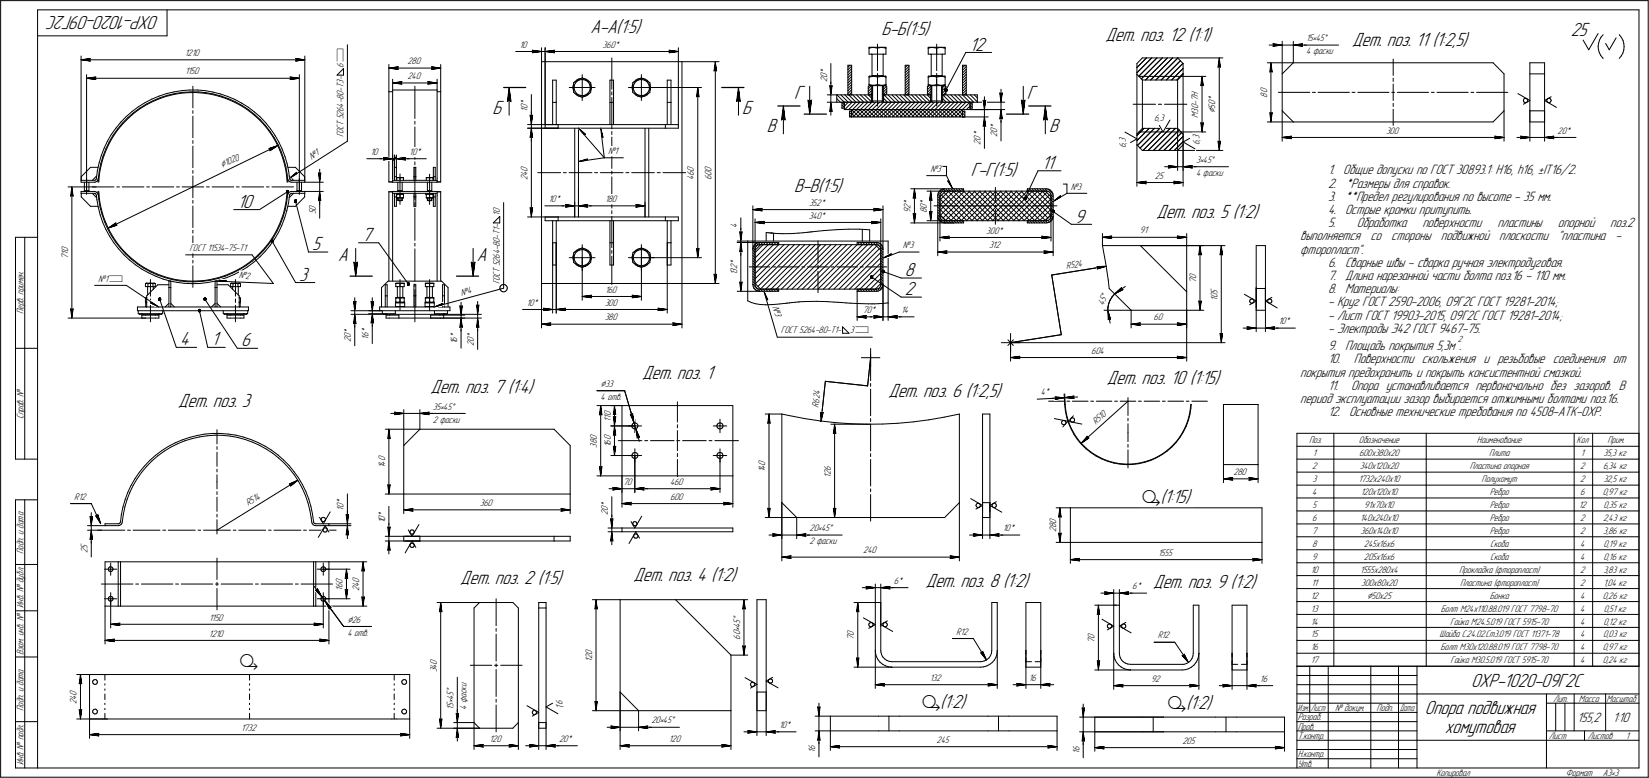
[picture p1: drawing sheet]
<svg xmlns="http://www.w3.org/2000/svg" width="892mm" height="421mm" viewBox="0 0 892 421" stroke-linecap="round" stroke-linejoin="round" font-family="sans-serif">
<defs><g id="words">
<g font-size="11.2">
<text x="618" y="272">ä(1:15)</text>
<text x="130" y="361">ä</text>
<text x="498" y="383">ä(1:2)</text>
<text x="631" y="384">ä(1:2)</text>
</g>
<g font-size="10.9">
<text x="86" y="9" transform="rotate(-180 86 9)">ОХР-1020-09Г2С</text>
<text x="319" y="18">А-А(1:5)</text>
<text x="477" y="19">Б-Б(1:5)</text>
<text x="598" y="22">Дет. поз. 12 (1:1)</text>
<text x="849" y="19">25</text>
<text x="524" y="27">12</text>
<text x="731" y="25">Дет. поз. 11 (1:2,5)</text>
<text x="429" y="53">Г</text>
<text x="555" y="53">Г</text>
<text x="266" y="61">Б</text>
<text x="401" y="61">Б</text>
<text x="415" y="71">В</text>
<text x="567" y="71">В</text>
<text x="525" y="95">Г-Г(1:5)</text>
<text x="563" y="91">11</text>
<text x="429" y="104">В-В(1:5)</text>
<text x="128" y="112">10</text>
<text x="625" y="118">Дет. поз. 5 (1:2)</text>
<text x="581" y="120">9</text>
<text x="196" y="130">7</text>
<text x="169" y="135">5</text>
<text x="183" y="141">А</text>
<text x="258" y="141">А</text>
<text x="489" y="149">8</text>
<text x="162" y="152">3</text>
<text x="489" y="160">2</text>
<text x="97" y="187">4</text>
<text x="114" y="187">1</text>
<text x="130" y="187">6</text>
<text x="347" y="205">Дет. поз. 1</text>
<text x="599" y="208">Дет. поз. 10 (1:15)</text>
<text x="233" y="212">Дет. поз. 7 (1:4)</text>
<text x="480" y="215">Дет. поз. 6 (1:2,5)</text>
<text x="96" y="220">Дет. поз. 3</text>
<text x="249" y="316">Дет. поз. 2 (1:5)</text>
<text x="343" y="314">Дет. поз. 4 (1:2)</text>
<text x="501" y="318">Дет. поз. 8 (1:2)</text>
<text x="624" y="318">Дет. поз. 9 (1:2)</text>
<text x="796" y="371">ОХР-1020-09Г2С</text>
<text x="771" y="386">Опора подвижная</text>
<text x="781" y="396">хомутовая</text>
</g>
<g font-size="7.8">
<text x="718" y="94">1. Общие допуски по ГОСТ 30893.1: H16, h16, ±IT16/2.</text>
<text x="718" y="101">2. *Размеры для справок.</text>
<text x="718" y="109">3. **Предел регулирования по высоте - 35 мм.</text>
<text x="718" y="116">4. Острые кромки притупить.</text>
<text x="718" y="123">5.</text>
<text x="734" y="123">Обработка</text>
<text x="769" y="123">поверхности</text>
<text x="810" y="123">пластины</text>
<text x="843" y="123">опорной</text>
<text x="871" y="123">поз.2</text>
<text x="703" y="130">выполняется</text>
<text x="741" y="130">со</text>
<text x="752" y="130">стороны</text>
<text x="779" y="130">подвижной</text>
<text x="811" y="130">плоскости</text>
<text x="843" y="130">&quot;пластина</text>
<text x="874" y="130">-</text>
<text x="703" y="137">фторопласт&quot;.</text>
<text x="718" y="144">6. Сварные швы - сварка ручная электродуговая.</text>
<text x="718" y="151">7. Длина нарезанной части болта поз.16 - 110 мм.</text>
<text x="718" y="159">8. Материалы:</text>
<text x="718" y="166">- Круг ГОСТ 2590-2006, 09Г2С ГОСТ 19281-2014;</text>
<text x="718" y="173">- Лист ГОСТ 19903-2015, 09Г2С ГОСТ 19281-2014;</text>
<text x="718" y="180">- Электроды Э42 ГОСТ 9467-75.</text>
<text x="718" y="189">9. Площадь покрытия 5,3м .</text>
<text x="718" y="197">10.</text>
<text x="732" y="197">Поверхности скольжения и резьбовые соединения от</text>
<text x="703" y="204">покрытия предохранить и покрыть консистентной смазкой.</text>
<text x="718" y="211">11.</text>
<text x="731" y="211">Опора устанавливается первоначально без зазоров. В</text>
<text x="703" y="218">период эксплуатации зазор выбирается отжимными болтами поз.16.</text>
<text x="718" y="225">12. Основные технические требования по 4508-АТК-ОХР.</text>
<text x="853" y="390">155,2</text>
<text x="872" y="390">1:10</text>
</g>
<g font-size="5.9">
<text x="657" y="61" transform="rotate(-90 657 61)">Ç</text>
<text x="120" y="91" transform="rotate(-26 120 91)">Ç1020</text>
<text x="325" y="209">Ç33</text>
<text x="739" y="324">Ç50х25</text>
<text x="400" y="336" transform="rotate(-90 400 336)">Å</text>
<text x="188" y="337">Ç26</text>
<text x="245" y="374" transform="rotate(-90 245 374)">Å</text>
</g>
<text font-size="5.5" x="186" y="34" transform="rotate(-90 186 34)">ì</text>
<g font-size="5.4">
<text x="706" y="22">15•45Å</text>
<text x="281" y="26">10</text>
<text x="326" y="26">360*</text>
<text x="706" y="29">4 фаски</text>
<text x="100" y="30">1210</text>
<text x="220" y="35">280</text>
<text x="100" y="40">1150</text>
<text x="186" y="37" transform="rotate(-90 186 37)">6</text>
<text x="447" y="40" transform="rotate(-90 447 40)">*</text>
<text x="186" y="48" transform="rotate(-90 186 48)">Т</text>
<text x="186" y="45" transform="rotate(-90 186 45)">3</text>
<text x="186" y="43" transform="rotate(-90 186 43)">-</text>
<text x="220" y="43">240</text>
<text x="447" y="44" transform="rotate(-90 447 44)">2</text>
<text x="447" y="42" transform="rotate(-90 447 42)">0</text>
<text x="186" y="54" transform="rotate(-90 186 54)">8</text>
<text x="186" y="52" transform="rotate(-90 186 52)">0</text>
<text x="186" y="50" transform="rotate(-90 186 50)">-</text>
<text x="648" y="53" transform="rotate(-90 648 53)">Н</text>
<text x="685" y="53" transform="rotate(-90 685 53)">8</text>
<text x="685" y="51" transform="rotate(-90 685 51)">0</text>
<text x="186" y="58" transform="rotate(-90 186 58)">4</text>
<text x="186" y="56" transform="rotate(-90 186 56)">-</text>
<text x="285" y="59" transform="rotate(-90 285 59)">0</text>
<text x="285" y="57" transform="rotate(-90 285 57)">*</text>
<text x="648" y="59" transform="rotate(-90 648 59)">0</text>
<text x="648" y="57" transform="rotate(-90 648 57)">-</text>
<text x="648" y="55" transform="rotate(-90 648 55)">7</text>
<text x="657" y="59" transform="rotate(-90 657 59)">5</text>
<text x="657" y="57" transform="rotate(-90 657 57)">0</text>
<text x="657" y="55" transform="rotate(-90 657 55)">*</text>
<text x="186" y="65" transform="rotate(-90 186 65)">5</text>
<text x="186" y="63" transform="rotate(-90 186 63)">2</text>
<text x="186" y="60" transform="rotate(-90 186 60)">6</text>
<text x="285" y="60" transform="rotate(-90 285 60)">1</text>
<text x="624" y="65">6,3</text>
<text x="648" y="64" transform="rotate(-90 648 64)">M</text>
<text x="648" y="61" transform="rotate(-90 648 61)">3</text>
<text x="186" y="70" transform="rotate(-90 186 70)">С</text>
<text x="186" y="68" transform="rotate(-90 186 68)">Т</text>
<text x="539" y="70" transform="rotate(-90 539 70)">*</text>
<text x="186" y="74" transform="rotate(-90 186 74)">Г</text>
<text x="186" y="72" transform="rotate(-90 186 72)">О</text>
<text x="530" y="76" transform="rotate(-90 530 76)">0</text>
<text x="530" y="74" transform="rotate(-90 530 74)">*</text>
<text x="539" y="74" transform="rotate(-90 539 74)">2</text>
<text x="539" y="72" transform="rotate(-90 539 72)">0</text>
<text x="609" y="78" transform="rotate(-90 609 78)">,</text>
<text x="609" y="77" transform="rotate(-90 609 77)">3</text>
<text x="649" y="76" transform="rotate(-90 649 76)">,</text>
<text x="649" y="75" transform="rotate(-90 649 75)">3</text>
<text x="750" y="72">300</text>
<text x="842" y="72">20*</text>
<text x="200" y="84">10</text>
<text x="221" y="84">10</text>
<text x="225" y="84">*</text>
<text x="329" y="83">№</text>
<text x="332" y="83">1</text>
<text x="530" y="78" transform="rotate(-90 530 78)">2</text>
<text x="609" y="80" transform="rotate(-90 609 80)">6</text>
<text x="649" y="78" transform="rotate(-90 649 78)">6</text>
<text x="168" y="86" transform="rotate(-33 168 86)">№1</text>
<text x="647" y="88">3•45Å</text>
<text x="285" y="95" transform="rotate(-90 285 95)">4</text>
<text x="285" y="93" transform="rotate(-90 285 93)">0</text>
<text x="375" y="95" transform="rotate(-90 375 95)">6</text>
<text x="375" y="93" transform="rotate(-90 375 93)">0</text>
<text x="385" y="95" transform="rotate(-90 385 95)">0</text>
<text x="385" y="93" transform="rotate(-90 385 93)">0</text>
<text x="503" y="93">№3</text>
<text x="647" y="95">4 фаски</text>
<text x="285" y="97" transform="rotate(-90 285 97)">2</text>
<text x="375" y="97" transform="rotate(-90 375 97)">4</text>
<text x="385" y="97" transform="rotate(-90 385 97)">6</text>
<text x="625" y="97">25</text>
<text x="579" y="103">№3</text>
<text x="297" y="109">10*</text>
<text x="327" y="109">18</text>
<text x="331" y="109">0</text>
<text x="438" y="111">352*</text>
<text x="492" y="113" transform="rotate(-90 492 113)">2</text>
<text x="492" y="111" transform="rotate(-90 492 111)">*</text>
<text x="501" y="113" transform="rotate(-90 501 113)">0</text>
<text x="501" y="111" transform="rotate(-90 501 111)">*</text>
<text x="171" y="116" transform="rotate(-90 171 116)">5</text>
<text x="171" y="114" transform="rotate(-90 171 114)">0</text>
<text x="270" y="117" transform="rotate(-90 270 117)">1</text>
<text x="270" y="115" transform="rotate(-90 270 115)">0</text>
<text x="437" y="118">340*</text>
<text x="492" y="115" transform="rotate(-90 492 115)">9</text>
<text x="501" y="115" transform="rotate(-90 501 115)">8</text>
<text x="270" y="125" transform="rotate(-90 270 125)">1</text>
<text x="270" y="123" transform="rotate(-90 270 123)">-</text>
<text x="399" y="123" transform="rotate(-90 399 123)">4</text>
<text x="270" y="131" transform="rotate(-90 270 131)">0</text>
<text x="270" y="129" transform="rotate(-90 270 129)">-</text>
<text x="270" y="127" transform="rotate(-90 270 127)">Т</text>
<text x="533" y="126">300*</text>
<text x="616" y="126">91</text>
<text x="37" y="138" transform="rotate(-90 37 138)">1</text>
<text x="37" y="136" transform="rotate(-90 37 136)">0</text>
<text x="102" y="136">Г</text>
<text x="104" y="136">ОСТ 11534-75-Т1</text>
<text x="270" y="138" transform="rotate(-90 270 138)">4</text>
<text x="270" y="135" transform="rotate(-90 270 135)">-</text>
<text x="270" y="133" transform="rotate(-90 270 133)">8</text>
<text x="488" y="134">№3</text>
<text x="535" y="134">312</text>
<text x="37" y="140" transform="rotate(-90 37 140)">7</text>
<text x="270" y="142" transform="rotate(-90 270 142)">2</text>
<text x="270" y="140" transform="rotate(-90 270 140)">6</text>
<text x="399" y="143" transform="rotate(-90 399 143)">*</text>
<text x="270" y="150" transform="rotate(-90 270 150)">С</text>
<text x="270" y="148" transform="rotate(-90 270 148)">Т</text>
<text x="270" y="144" transform="rotate(-90 270 144)">5</text>
<text x="399" y="149" transform="rotate(-90 399 149)">1</text>
<text x="399" y="147" transform="rotate(-90 399 147)">3</text>
<text x="399" y="145" transform="rotate(-90 399 145)">2</text>
<text x="577" y="145" transform="rotate(-9 577 145)">R524</text>
<text x="53" y="152">№1ì</text>
<text x="129" y="151" transform="rotate(2 129 151)">№2</text>
<text x="270" y="154" transform="rotate(-90 270 154)">Г</text>
<text x="270" y="152" transform="rotate(-90 270 152)">О</text>
<text x="647" y="153" transform="rotate(-90 647 153)">7</text>
<text x="647" y="151" transform="rotate(-90 647 151)">0</text>
<text x="250" y="160" transform="rotate(-15 250 160)">№4</text>
<text x="327" y="158">160</text>
<text x="658" y="161" transform="rotate(-90 658 161)">0</text>
<text x="658" y="159" transform="rotate(-90 658 159)">5</text>
<text x="285" y="165">10*</text>
<text x="327" y="165">300</text>
<text x="418" y="166" transform="rotate(74 418 166)">№3</text>
<text x="597" y="165" transform="rotate(-67 597 165)">45Å</text>
<text x="658" y="163" transform="rotate(-90 658 163)">1</text>
<text x="13" y="170" transform="rotate(-90 13 170)">Перв. примен.</text>
<text x="327" y="173">380</text>
<text x="467" y="169">70*</text>
<text x="487" y="169">14</text>
<text x="624" y="173">60</text>
<text x="691" y="175">10*</text>
<text x="190" y="185" transform="rotate(-90 190 185)">2</text>
<text x="190" y="183" transform="rotate(-90 190 183)">0</text>
<text x="190" y="181" transform="rotate(-90 190 181)">*</text>
<text x="199" y="184" transform="rotate(-90 199 184)">1</text>
<text x="199" y="182" transform="rotate(-90 199 182)">6</text>
<text x="199" y="180" transform="rotate(-90 199 180)">*</text>
<text x="247" y="185" transform="rotate(-90 247 185)">6</text>
<text x="247" y="183" transform="rotate(-90 247 183)">*</text>
<text x="256" y="185" transform="rotate(-90 256 185)">0</text>
<text x="256" y="183" transform="rotate(-90 256 183)">*</text>
<text x="422" y="180">ГОСТ 5264-80-Т1-</text>
<text x="460" y="180">3ì</text>
<text x="247" y="186" transform="rotate(-90 247 186)">1</text>
<text x="256" y="187" transform="rotate(-90 256 187)">2</text>
<text x="590" y="191">604</text>
<text x="563" y="214" transform="rotate(-3 563 214)">4*</text>
<text x="234" y="222">35•45Å</text>
<text x="325" y="216">4 отв.</text>
<text x="443" y="220" transform="rotate(-84 443 220)">R624</text>
<text x="13" y="227" transform="rotate(-90 13 227)">Справ. №</text>
<text x="330" y="227" transform="rotate(-90 330 227)">1</text>
<text x="330" y="225" transform="rotate(-90 330 225)">0</text>
<text x="234" y="229">2 фаски</text>
<text x="330" y="228" transform="rotate(-90 330 228)">1</text>
<text x="593" y="230" transform="rotate(-42 593 230)">R510</text>
<text x="323" y="238" transform="rotate(-90 323 238)">0</text>
<text x="330" y="238" transform="rotate(-90 330 238)">0</text>
<text x="708" y="240">Поз.</text>
<text x="735" y="240">Обозначение</text>
<text x="799" y="240">Наименование</text>
<text x="853" y="240">Кол</text>
<text x="869" y="240">Прим.</text>
<text x="323" y="242" transform="rotate(-90 323 242)">3</text>
<text x="323" y="240" transform="rotate(-90 323 240)">8</text>
<text x="330" y="242" transform="rotate(-90 330 242)">1</text>
<text x="330" y="240" transform="rotate(-90 330 240)">6</text>
<text x="208" y="252" transform="rotate(-90 208 252)">4</text>
<text x="208" y="250" transform="rotate(-90 208 250)">0</text>
<text x="414" y="252" transform="rotate(-90 414 252)">0</text>
<text x="710" y="247">1</text>
<text x="735" y="247">600х380х20</text>
<text x="805" y="247">Плита</text>
<text x="855" y="247">1</text>
<text x="867" y="247">35,3 кг</text>
<text x="208" y="253" transform="rotate(-90 208 253)">1</text>
<text x="414" y="255" transform="rotate(-90 414 255)">1</text>
<text x="414" y="254" transform="rotate(-90 414 254)">4</text>
<text x="449" y="257" transform="rotate(-90 449 257)">2</text>
<text x="449" y="255" transform="rotate(-90 449 255)">6</text>
<text x="667" y="257">280</text>
<text x="710" y="254">2</text>
<text x="735" y="254">340х120х20</text>
<text x="795" y="254">Пластина опорная</text>
<text x="855" y="254">2</text>
<text x="867" y="254">6,34 кг</text>
<text x="337" y="262">70</text>
<text x="362" y="262">460</text>
<text x="449" y="258" transform="rotate(-90 449 258)">1</text>
<text x="710" y="261">3</text>
<text x="735" y="261">1732х240х10</text>
<text x="801" y="261">Полухомут</text>
<text x="855" y="261">2</text>
<text x="867" y="261">32,5 кг</text>
<text x="710" y="268">4</text>
<text x="736" y="268">120х120х10</text>
<text x="806" y="268">Ребро</text>
<text x="855" y="268">6</text>
<text x="867" y="268">0,97 кг</text>
<text x="40" y="270">R12</text>
<text x="134" y="274" transform="rotate(-32 134 274)">R514</text>
<text x="186" y="275" transform="rotate(-90 186 275)">0</text>
<text x="186" y="273" transform="rotate(-90 186 273)">*</text>
<text x="260" y="274">360</text>
<text x="329" y="274" transform="rotate(-90 329 274)">*</text>
<text x="362" y="270">600</text>
<text x="710" y="275">5</text>
<text x="738" y="275">91х70х10</text>
<text x="806" y="275">Ребро</text>
<text x="854" y="275">12</text>
<text x="867" y="275">0,35 кг</text>
<text x="186" y="276" transform="rotate(-90 186 276)">1</text>
<text x="208" y="282" transform="rotate(-90 208 282)">0</text>
<text x="208" y="279" transform="rotate(-90 208 279)">*</text>
<text x="329" y="279" transform="rotate(-90 329 279)">2</text>
<text x="329" y="276" transform="rotate(-90 329 276)">0</text>
<text x="710" y="282">6</text>
<text x="736" y="282">140х240х10</text>
<text x="806" y="282">Ребро</text>
<text x="855" y="282">2</text>
<text x="867" y="282">2,43 кг</text>
<text x="208" y="283" transform="rotate(-90 208 283)">1</text>
<text x="438" y="287">20•45Å</text>
<text x="542" y="287">10*</text>
<text x="571" y="288" transform="rotate(-90 571 288)">2</text>
<text x="571" y="286" transform="rotate(-90 571 286)">8</text>
<text x="571" y="284" transform="rotate(-90 571 284)">0</text>
<text x="710" y="289">7</text>
<text x="736" y="289">360х140х10</text>
<text x="806" y="289">Ребро</text>
<text x="855" y="289">2</text>
<text x="867" y="289">3,86 кг</text>
<text x="13" y="300" transform="rotate(-90 13 300)">Подп. и дата</text>
<text x="47" y="299" transform="rotate(-90 47 299)">2</text>
<text x="47" y="297" transform="rotate(-90 47 297)">5</text>
<text x="438" y="294">2 фаски</text>
<text x="467" y="299">240</text>
<text x="710" y="296">8</text>
<text x="738" y="296">245х16х6</text>
<text x="806" y="296">Скоба</text>
<text x="855" y="296">4</text>
<text x="867" y="296">0,19 кг</text>
<text x="626" y="301">1555</text>
<text x="710" y="303">9</text>
<text x="738" y="303">205х16х6</text>
<text x="806" y="303">Скоба</text>
<text x="855" y="303">4</text>
<text x="867" y="303">0,16 кг</text>
<text x="709" y="310">10</text>
<text x="736" y="310">1555х280х4</text>
<text x="789" y="310">Прокладка (фторопласт)</text>
<text x="855" y="310">2</text>
<text x="867" y="310">3,83 кг</text>
<text x="185" y="318" transform="rotate(-90 185 318)">6</text>
<text x="185" y="316" transform="rotate(-90 185 316)">0</text>
<text x="194" y="318" transform="rotate(-90 194 318)">4</text>
<text x="194" y="315" transform="rotate(-90 194 315)">0</text>
<text x="483" y="316">6*</text>
<text x="709" y="317">11</text>
<text x="736" y="317">300х80х20</text>
<text x="790" y="317">Пластина (фторопласт)</text>
<text x="855" y="317">2</text>
<text x="867" y="317">1,04 кг</text>
<text x="185" y="319" transform="rotate(-90 185 319)">1</text>
<text x="194" y="320" transform="rotate(-90 194 320)">2</text>
<text x="612" y="319">6*</text>
<text x="709" y="324">12</text>
<text x="806" y="324">Бонка</text>
<text x="855" y="324">4</text>
<text x="867" y="324">0,26 кг</text>
<text x="13" y="329" transform="rotate(-90 13 329)">Инв. № дубл.</text>
<text x="113" y="336">1150</text>
<text x="709" y="331">13</text>
<text x="779" y="331">Болт М24х110.88.019 ГОСТ 7798-70</text>
<text x="855" y="331">4</text>
<text x="867" y="331">0,51 кг</text>
<text x="400" y="341" transform="rotate(-90 400 341)">•</text>
<text x="400" y="340" transform="rotate(-90 400 340)">4</text>
<text x="400" y="337" transform="rotate(-90 400 337)">5</text>
<text x="709" y="338">14</text>
<text x="784" y="338">Гайка М24.5.019 ГОСТ 5915-70</text>
<text x="855" y="338">4</text>
<text x="867" y="338">0,12 кг</text>
<text x="113" y="344">1210</text>
<text x="188" y="344">4 отв.</text>
<text x="400" y="346" transform="rotate(-90 400 346)">6</text>
<text x="400" y="344" transform="rotate(-90 400 344)">0</text>
<text x="462" y="346" transform="rotate(-90 462 346)">7</text>
<text x="462" y="344" transform="rotate(-90 462 344)">0</text>
<text x="517" y="343">R12</text>
<text x="592" y="348" transform="rotate(-90 592 348)">7</text>
<text x="592" y="345" transform="rotate(-90 592 345)">0</text>
<text x="626" y="345">R12</text>
<text x="709" y="345">15</text>
<text x="779" y="345">Шайба C.24.02.Ст3.019 ГОСТ 11371-78</text>
<text x="855" y="345">4</text>
<text x="867" y="345">0,03 кг</text>
<text x="709" y="352">16</text>
<text x="779" y="352">Болт М30х120.88.019 ГОСТ 7798-70</text>
<text x="855" y="352">4</text>
<text x="867" y="352">0,97 кг</text>
<text x="13" y="354" transform="rotate(-90 13 354)">Взам. инв. №</text>
<text x="236" y="360" transform="rotate(-90 236 360)">0</text>
<text x="320" y="358" transform="rotate(-90 320 358)">1</text>
<text x="320" y="356" transform="rotate(-90 320 356)">2</text>
<text x="320" y="354" transform="rotate(-90 320 354)">0</text>
<text x="709" y="359">17</text>
<text x="784" y="359">Гайка М30.5.019 ГОСТ 5915-70</text>
<text x="855" y="359">4</text>
<text x="867" y="359">0,24 кг</text>
<text x="236" y="364" transform="rotate(-90 236 364)">3</text>
<text x="236" y="362" transform="rotate(-90 236 362)">4</text>
<text x="252" y="372" transform="rotate(-90 252 372)">и</text>
<text x="503" y="368">132</text>
<text x="556" y="368">16</text>
<text x="622" y="369">92</text>
<text x="681" y="369">16</text>
<text x="41" y="376" transform="rotate(-90 41 376)">0</text>
<text x="245" y="376" transform="rotate(-90 245 376)">5</text>
<text x="252" y="377" transform="rotate(-90 252 377)">а</text>
<text x="252" y="375" transform="rotate(-90 252 375)">с</text>
<text x="252" y="373" transform="rotate(-90 252 373)">к</text>
<text x="41" y="381" transform="rotate(-90 41 381)">2</text>
<text x="41" y="379" transform="rotate(-90 41 379)">4</text>
<text x="245" y="384" transform="rotate(-90 245 384)">1</text>
<text x="245" y="382" transform="rotate(-90 245 382)">5</text>
<text x="245" y="380" transform="rotate(-90 245 380)">•</text>
<text x="245" y="379" transform="rotate(-90 245 379)">4</text>
<text x="252" y="384" transform="rotate(-90 252 384)">4</text>
<text x="252" y="380" transform="rotate(-90 252 380)">ф</text>
<text x="304" y="384" transform="rotate(-90 304 384)">1</text>
<text x="304" y="382" transform="rotate(-90 304 382)">,</text>
<text x="304" y="382" transform="rotate(-90 304 382)">6</text>
<text x="840" y="380">Лит.</text>
<text x="854" y="380">Масса</text>
<text x="869" y="380">Масштаб</text>
<text x="13" y="385" transform="rotate(-90 13 385)">Подп. и дата</text>
<text x="702" y="390">Разраб.</text>
<text x="722" y="385">№ докум.</text>
<text x="744" y="385">Подп.</text>
<text x="130" y="395">1732</text>
<text x="352" y="391">20•45Å</text>
<text x="421" y="394">10*</text>
<text x="702" y="395">Пров.</text>
<text x="265" y="401">120</text>
<text x="302" y="401">20*</text>
<text x="362" y="401">120</text>
<text x="507" y="402">245</text>
<text x="702" y="400">Т.контр.</text>
<text x="838" y="400">Лист</text>
<text x="859" y="400">Листов</text>
<text x="879" y="400">1</text>
<text x="441" y="407" transform="rotate(-90 441 407)">1</text>
<text x="441" y="406" transform="rotate(-90 441 406)">6</text>
<text x="584" y="408" transform="rotate(-90 584 408)">1</text>
<text x="584" y="406" transform="rotate(-90 584 406)">6</text>
<text x="640" y="402">205</text>
<text x="13" y="414" transform="rotate(-90 13 414)">Инв. № подл.</text>
<text x="702" y="410">Н.контр.</text>
<text x="702" y="415">Утв.</text>
<text x="777" y="420">Копировал</text>
<text x="847" y="420">Формат</text>
<text x="867" y="420">A3•3</text>
</g>
<g font-size="5.3">
<text x="702" y="385">Изм.</text>
<text x="709" y="385">Лист</text>
<text x="757" y="385">Дата</text>
</g>
<text font-size="5.1" x="788" y="185">2</text>
</g></defs>
<g fill="none" stroke="#000" stroke-width=".54">
<path d="M0 0v420zM0 0h891zM20 5v410zM20 5h866zM20 19h70zM90 5v14zM864 18l-5 9zM867 19l-1 1zM876 19h.1M876 19l1 1zM886 5v410zM891 0v420z"/>
<path d="M44 30v68zM44 32h5zM44 32l5 1zM44 32h121zM48 32l1 1zM49 32h-1zM160 33l5-1zM160 32h.1M160 32h5zM160 32v1zM165 30v68zM186 37l-4 4z"/>
<path d="M186 37v4zM188 24v52zM210 35v15zM210 37l5-1zM210 37l5 1zM210 37h28zM215 37v1zM215 36v1zM233 38l5-1zM233 36l1 1zM233 36l5 1zM234 37l-1 1z"/>
<path d="M238 35v15zM279 28h9zM286 28h7zM288 28h5zM288 27l5 1zM288 27v1zM288 29l5-1zM288 28v1zM293 33h76zM293 33v120zM293 26v7zM293 28h2z"/>
<path d="M295 26v41zM295 28l5 1zM295 28l5-1zM295 28h7zM295 28h72zM299 28l1 1zM300 27l-1 1zM331 31v17zM362 29l5-1zM362 27v1zM362 27l5 1zM362 28v1z"/>
<path d="M367 26v42zM369 33v120zM369 33h20zM386 38h1zM387 33l1 5zM387 38h1zM387 33l-1 5zM387 33v120zM449 34v12zM459 35h2zM459 35v16zM459 39l2-2z"/>
<path d="M459 38l2-2zM460 35l-1 1zM461 35v16zM470 29h5zM470 26v3zM470 26h.1M470 26h1zM470 26h9zM471 26h1zM471 29h.1M472 29h.1M472 29v12z"/>
<path d="M472 26h2zM474 26h1zM475 29h4zM475 26v3zM475 26h.1M475 40v1zM475 24v14zM475 26h2zM477 26h1zM478 29v12zM478 29h.1M478 26h1z"/>
<path d="M479 26h.1M479 26v3zM490 35v16zM490 35h2zM490 39l2-2zM490 38l2-2zM490 36l1-1zM492 35v16zM502 29h5zM502 26v3zM502 26h.1M502 26h1z"/>
<path d="M502 26h9zM503 26h1zM503 29h.1M504 29h.1M504 29v12zM504 26h2zM506 26h1zM507 29h4zM507 26v3zM507 26h.1M507 40v1zM507 24v14z"/>
<path d="M507 26h2zM509 26h1zM510 29v12zM510 29h.1M510 26h1zM511 26h.1M511 26v3zM521 35v16zM521 35h2zM521 39l2-2zM521 38l2-2zM521 37l1-2z"/>
<path d="M522 28l-10 21zM522 28h14zM523 35v16zM615 39l8-8zM615 34v6zM618 31l-3 3zM618 31h19zM620 31l-5 6zM626 31l-10 10zM631 31l-11 12zM634 31l-12 12zM637 31l3 3z"/>
<path d="M637 31h24zM640 40l-4 3zM640 37l-6 6zM640 34v6zM659 36h.1M659 31l1 5zM659 36h1zM659 31v5zM659 31v50zM685 34h14zM686 24h7zM687 39v-1z"/>
<path d="M687 34l1 5zM687 38l1 1zM687 34v5zM687 34v32zM688 24h5zM688 24h1zM688 25l5-1zM689 24l-1 1zM693 40v20zM693 22v18zM693 24h6zM699 34h108z"/>
<path d="M699 34l-6 6zM699 24h5zM699 22v12zM699 24l5 1zM699 24h7zM704 24v1zM704 24h20zM704 24h.1M753 32v9zM807 34l6 6zM813 40v20zM827 40v20z"/>
<path d="M827 34h8zM827 34v6zM827 40h8zM835 40v20zM835 34v6zM856 22l3 5zM864 25v2zM864 27l1 2zM865 23l-1 2zM865 29l1 1zM865 22v1zM866 30l1 1z"/>
<path d="M866 20l-1 2zM867 31h.1M868 23l2 4zM874 20l-4 7zM877 30l-1 2zM877 20l1 2zM878 29l-1 1zM878 22v2zM878 27v2zM878 24v1zM878 25v2zM47 40v63z"/>
<path d="M47 42h5zM47 42l5 1zM47 42h115zM51 42l1 1zM52 42h-1zM75 60l3-3zM75 58l3-2zM76 58l3-2zM78 57l4-2zM78 56l4-2zM79 56l4-2zM82 55l4-1z"/>
<path d="M82 54l4-2zM83 54l4-1zM86 54l3-2zM86 52l4-1zM87 53l4-2zM89 52l4-1zM90 51l4-1zM91 51h4zM93 51l5-1zM94 50l4-1zM95 51l4-1zM98 50h4z"/>
<path d="M98 49h4zM99 50h4zM102 50h4zM102 49h5zM103 50h4zM104 47v11zM104 60v1zM106 50h4zM107 49h4zM107 50h4zM110 50l4 1zM111 49l4 1z"/>
<path d="M111 50l5 1zM114 51l4 1zM115 50l4 1zM116 51l4 1zM118 52l4 1zM119 51l4 1zM120 52l4 1zM122 53l4 2zM123 52l4 2zM124 53l3 2zM126 55l4 2zM127 54l4 2z"/>
<path d="M127 55l4 2zM130 57l3 2zM131 56l3 2zM131 57l3 2zM133 59l3 2zM134 58l4 3zM134 59l4 3zM157 43l5-1zM157 42h.1M157 42h5zM157 42v1zM162 40v63z"/>
<path d="M182 41h4zM210 50v48zM210 50h2zM212 49v47zM212 49h24zM212 43v6zM212 45l5-1zM212 45h5zM212 45h24zM217 45h.1M217 44v1zM224 47v17z"/>
<path d="M231 45h5zM231 44l1 1zM231 44l5 1zM232 45h-1zM236 50h2zM236 49v47zM236 43v6zM238 50v48zM274 55l1-1zM275 47l1 8zM275 54l1 1zM275 47l-1 8z"/>
<path d="M275 47v15zM287 51v11zM299 55v12zM299 55h2zM299 43v12zM299 43h2zM301 55v12zM301 43v12zM308 47h7zM310 47v1zM310 48v1zM310 45v2z"/>
<path d="M310 49h.1M310 45l5-3zM310 45v5zM310 50l5 3zM310 47l1 1zM311 48v1zM311 46l-1 1zM311 50l1 1zM311 44h.1M311 49l1 1zM311 45v1zM312 50l1 1z"/>
<path d="M312 51l1 1zM312 43h1zM312 43l-1 1zM312 44l1-1zM312 44l-1 1zM313 51l1 1zM313 52h1zM313 43l1-1zM313 43h1zM314 52h1zM314 52h.1M314 43h2z"/>
<path d="M315 42l4 3zM315 53l4-3zM315 47h7zM315 47v7zM315 40v7zM315 52h1zM315 52h2zM316 42h.1M316 42l1 1zM316 43h1zM316 52l1-1zM317 52l1-1z"/>
<path d="M317 43l1 1zM317 43h1zM317 51l1-1zM318 44l1 1zM318 51l1-1zM318 43l1 1zM319 45v1zM319 50h.1M319 49l-1 1zM319 46v1zM319 48v1zM319 47v1z"/>
<path d="M320 45h.1M319 45v5zM320 45v2zM320 48l-1 1zM320 47v1zM330 43v12zM330 43h2zM330 55v12zM330 55h2zM331 50v1zM331 53v17zM332 43v12z"/>
<path d="M332 55v12zM340 47h7zM342 47v1zM342 48v1zM342 45l5-3zM342 45v5zM342 45v2zM342 49h.1M342 50l5 3zM342 47l1 1zM343 48v1zM343 46l-1 1z"/>
<path d="M343 50l1 1zM343 44l1-1zM343 44h.1M343 49l1 1zM343 45v1zM344 50l1 1zM344 51l1 1zM344 43h1zM344 44l1-1zM344 44l-1 1zM345 51l1 1zM345 52h1z"/>
<path d="M345 43l1-1zM345 43h1zM346 52h1zM346 52h.1M346 43h2zM347 42l4 3zM347 53l4-3zM347 47h7zM347 40v7zM347 47v7zM347 47h32zM347 52h1z"/>
<path d="M347 52h2zM348 42h.1M348 42l1 1zM348 43h1zM348 52l1-1zM349 43l1 1zM349 52l1-1zM349 43h1zM349 51l1-1zM350 44l1 1zM350 51l1-1zM350 43l1 1z"/>
<path d="M351 45v1zM351 50h.1M351 49l-1 1zM351 46v1zM351 48v1zM351 47v1zM351 45v5zM352 45h.1M352 45v2zM352 48l-1 1zM352 47v1zM361 55v12z"/>
<path d="M361 55h2zM361 43v12zM361 43h2zM363 55v12zM363 43v12zM377 52h.1M377 47l1 5zM377 52h1zM377 47v5zM377 47v92zM398 55l1-1zM399 47l1 8z"/>
<path d="M399 54l1 1zM399 47l-1 8zM399 47v15zM424 57l1 8zM424 57l-1 8zM424 57v15zM437 54l1 8zM437 54l1 1zM438 55l1-1zM438 47v15zM439 54l-1 8zM447 51h6z"/>
<path d="M447 55h6zM449 46v1zM449 46v5zM449 47l1-1zM449 44v7zM449 55v5zM449 60h1zM449 55l1 5zM449 55v7zM449 51v4zM450 46l-1 5zM453 51h18z"/>
<path d="M453 55h18zM453 51v4zM453 53l1 2zM453 51l4 4zM455 51l4 4zM455 59h2zM455 55h2zM455 55v4zM455 58h.1M455 57l2 1zM455 55l2 2zM457 55v4z"/>
<path d="M457 55h15zM457 59h68zM457 55h.1M457 59l4-4zM457 51l4 4zM459 51h2zM459 51l2-2zM459 48l2-2zM459 46l2-2zM459 45l2-2zM459 42l2-2zM459 41l2-2z"/>
<path d="M459 55l-2 2zM459 59l4-4zM459 51l4 4zM461 59v4zM461 59h60zM461 59l4 4zM461 50l-2 1zM461 47l-2 2zM461 41l-2 2zM461 59v1zM461 59l4-4zM461 51l4 4z"/>
<path d="M463 59l4 4zM463 59l-2 3zM463 59l4-4zM463 51l4 4zM465 59l4 4zM465 59l4-4zM465 51l4 4zM467 59l4 4zM467 59l5-4zM467 51l4 4zM469 59l4 4zM470 51h.1"/>
<path d="M470 47v4zM470 47v-1zM470 49l2-2zM470 48l1-2zM470 59l4-4zM470 51l1 2zM470 51l2-2zM470 42v4zM470 42l1-1zM470 41v1zM470 41h.1M470 46h.1"/>
<path d="M470 46h1zM470 51h1zM470 41h9zM470 46h9zM470 51l2-1zM471 41h1zM471 46h1zM471 51v4zM471 59l4 4zM471 46h.1M471 51h.1M472 46v5z"/>
<path d="M472 46v9zM472 55h6zM472 55h.1M472 41h6zM472 59l4-4zM472 41h.1M472 41h2zM472 55h5zM472 46h2zM473 59l4 4zM474 41l1 1zM474 46h1z"/>
<path d="M474 59l4-4zM475 42v4zM475 42v-1zM475 46h1zM475 43v14zM475 41h2zM475 59l4 4zM476 46h1zM476 59l4-4zM477 41h1zM477 55h27zM477 55h1z"/>
<path d="M477 46h1zM477 55h.1M477 41h.1M477 46v9zM478 51h.1M478 46v5zM478 46v9zM478 50l2-2zM478 47v-1zM478 59l4 4zM478 46h.1M478 51h1z"/>
<path d="M478 51h25zM478 51v4zM478 55h25zM478 53l2 2zM478 59l4-4zM478 51l4 4zM478 41l1 1zM478 46h1zM479 46l1 1zM479 41h.1M479 46h.1M479 42v4z"/>
<path d="M479 41v1zM479 47l-1 2zM480 51h-1zM480 47v4zM480 49l-2 2zM480 59l4 4zM480 59l4-4zM480 51l4 4zM482 59l4 4zM482 59l4-4zM482 51l4 4zM484 59l4 4z"/>
<path d="M484 59l4-4zM484 51l4 4zM486 59l4 4zM487 59l-4 4zM487 59l4-4zM487 51l4 4zM488 59l4 4zM489 59l4-4zM489 51l4 4zM490 51h2zM490 51l2-2zM490 49l2-2z"/>
<path d="M490 48l2-2zM490 46l2-2zM490 45l2-2zM490 44l2-2zM490 42l2-2zM490 41l2-2zM490 59l4 4zM490 51l2-1zM491 59l4-4zM491 51l4 4zM492 59l4 4zM493 59l-4 4z"/>
<path d="M493 59l4-4zM493 51l4 4zM495 59l4 4zM495 59l4-4zM495 51l4 4zM497 59l4 4zM497 59l4-4zM497 51l4 4zM499 59l4 4zM499 59l-4 4zM499 59l4-4zM499 51l4 4z"/>
<path d="M501 59l4 4zM501 59l4-4zM501 51l2 2zM502 47v4zM502 51h.1M502 47v-1zM502 50l2-2zM502 49l2-2zM502 51l2-2zM502 42v4zM502 42l1-1zM502 41v1z"/>
<path d="M502 46h.1M502 46h1zM502 41h9zM502 41h.1M502 46h9zM502 51h1zM503 41h1zM503 46h1zM503 59l4 4zM503 51h1zM503 51v4zM503 46h.1"/>
<path d="M503 51h.1M504 59l4-4zM504 46v9zM504 55h6zM504 55h.1M504 41h6zM504 46v5zM504 41h.1M504 41h2zM504 55h5zM504 46h2zM505 59l4 4z"/>
<path d="M506 41l1 1zM506 59l-4 4zM506 59l4-4zM506 46h1zM507 42v4zM507 42v-1zM507 46h1zM507 43v14zM507 59l4 4zM507 41h2zM508 46h1zM508 59l4-4z"/>
<path d="M509 41h1zM509 55h16zM509 46h1zM509 55h.1M509 41h.1M509 46v9zM509 59l4 4zM510 46v9zM510 55h-1zM510 51h.1M510 46h.1M510 46v5z"/>
<path d="M510 50l2-2zM510 49l2-2zM510 48l1-2zM510 51h1zM510 55h19zM510 51v4zM510 51h19zM510 59l4-4zM510 53l2 2zM510 51l4 4zM510 51l2-1zM510 41l1 1z"/>
<path d="M510 46h1zM511 41h.1M511 46h.1M511 46l1 1zM511 42v4zM511 41v1zM512 47v4zM512 51h-1zM512 59l4 4zM512 59l-4 4zM512 59l4-4zM512 51l4 4z"/>
<path d="M514 59l4 4zM514 59l4-4zM514 51l4 4zM516 59l4 4zM516 59l4-4zM516 51l4 4zM518 59l3 3zM518 59l4-4zM518 51l4 4zM520 59l1 1zM521 59v4zM521 51h2z"/>
<path d="M521 59l4-4zM521 51l2-2zM521 49l2-2zM521 48l2-2zM521 46l2-1zM521 45l2-2zM521 44l2-2zM521 42l2-2zM521 41l2-2zM521 51l4 4zM523 50l-2 1zM523 59l2-2z"/>
<path d="M523 51l4 4zM525 55h1zM525 55v4zM525 59h1zM525 58v1zM525 57l1 1zM525 55l1 2zM525 59h18zM525 59h9zM525 51l4 4zM526 55v4zM527 51l2 2z"/>
<path d="M529 51v4zM529 55h14zM532 54v1zM532 54v5zM532 55l1-1zM532 52v7zM532 59v4zM533 54l-1 5zM541 50v1zM541 50v5zM541 59v5zM541 51l1-1z"/>
<path d="M541 48v7zM541 59l1 5zM541 59v7zM541 55v4zM542 50l-1 5zM552 54l1 8zM552 54l1 1zM553 55l1-1zM553 47v15zM554 54l-1 8zM565 57l1 8zM565 57l-1 8z"/>
<path d="M565 57v15zM613 56h12zM615 40l3 3zM615 40v32zM616 41h23zM617 43l12-12zM618 43h19zM618 43v26zM625 43l12-12zM626 56h2zM628 43l10-10zM630 56h12z"/>
<path d="M631 43l9-9zM637 43v26zM639 41h13zM640 40l-3 3zM640 40v32zM649 46h1zM650 41l1 5zM650 46h1zM650 41l-1 5zM650 41v30zM691 50h17zM693 60l6 6z"/>
<path d="M693 60v16zM710 50h1zM713 50h17zM731 50h2zM734 50h17zM753 50h1zM753 42v2zM753 45v9zM753 56v2zM753 59v9zM756 50h17zM774 50h2z"/>
<path d="M777 50h17zM796 50h1zM799 50h16zM813 60l-6 6zM813 60v16zM821 51l6 3zM824 56l3-2zM824 54v1zM824 54h.1M824 55h.1M824 53h1zM824 53v1z"/>
<path d="M824 55l1 1zM825 53h.1M825 56l1-1zM825 53l1 1zM826 54h.1M826 55h.1M826 54v1zM827 60v6zM827 60h8zM827 60v16zM835 60v6zM835 60v16z"/>
<path d="M835 54l4-2zM835 54l7 4zM837 55h.1M837 54v1zM837 53h1zM837 53v1zM837 55l1 1zM838 53h.1M838 56v-1zM838 53l1 1zM839 54h.1M839 55h-1z"/>
<path d="M839 54v1zM58 76l-2 4zM59 78l-2 4zM59 77l-2 4zM60 73l-2 3zM61 75l-2 3zM61 73l-2 4zM63 69l-3 4zM63 71l-2 4zM64 70l-3 3zM65 66l-2 3zM65 68l-2 3z"/>
<path d="M66 67l-2 3zM68 63l-3 3zM68 63l3-3zM68 65l-3 3zM68 65l3-3zM69 64l3-3zM69 64l-3 3zM71 62l4-2zM71 60l4-2zM72 61l4-3zM104 63v12zM104 76v2z"/>
<path d="M104 79v12zM136 61l4 3zM138 61l3 2zM138 62l3 3zM140 64l2 3zM141 65l3 3zM141 63l3 3zM142 67l3 3zM144 68l2 3zM144 66l2 4zM145 70l2 4zM146 71l2 4z"/>
<path d="M146 70l3 3zM147 74l3 3zM148 75l2 3zM149 73l2 4zM150 77l1 4zM150 78l2 4zM151 77l2 4zM224 66v1zM224 69v17zM285 69h17zM285 67h17zM287 74h.1"/>
<path d="M287 62v1zM287 62v5zM287 69l1 5zM287 74h1zM287 69v5zM287 69v48zM287 63l1-1zM287 60v7zM287 69v7zM287 67v2zM288 62l-1 5zM295 67h7z"/>
<path d="M295 69h7zM295 67v2zM302 67h58zM302 69h58zM302 67v2zM311 69v48zM313 69v48zM313 69l4 4zM313 69l14 16zM316 73h1zM325 69l1 5zM325 69l2 16z"/>
<path d="M325 74h1zM331 71v2zM331 74v17zM349 69v48zM351 69v48zM360 69h7zM360 67v2zM360 67h7zM367 67v2zM423 65l1-1zM424 64l1 1zM449 60h.1"/>
<path d="M459 60v3zM459 60h2zM459 63h2zM459 62l1 1zM459 61l2 1zM460 60l1 1zM461 63h60zM461 60v3zM461 61l2 2zM461 63l4-4zM463 63l4-4zM466 63l4-4z"/>
<path d="M468 63l4-4zM470 63l4-4zM472 63l4-4zM474 63l4-4zM476 63l4-4zM478 63l4-4zM480 63l4-4zM485 63l4-4zM487 63l4-4zM491 63l4-4zM493 63l4-4zM497 63l4-4z"/>
<path d="M500 63l4-4zM504 63l4-4zM506 63l4-4zM510 63l4-4zM512 63l4-4zM514 63l4-4zM516 63l5-4zM519 63l2-2zM521 60v3zM521 63h1zM521 60h1zM521 63h.1"/>
<path d="M521 61l1 1zM521 63h13zM521 60l1 1zM522 60v3zM532 68h.1M532 63v5zM532 68v12zM532 68h1zM532 63l1 5zM532 63v7zM541 64h.1M541 64v12z"/>
<path d="M541 64h1zM564 65l1-1zM565 64l1 1zM608 71l7 4zM611 77l4-2zM615 76l7-7zM615 72v6zM615 78l3 3zM615 78v23zM616 71h23zM618 69h19zM618 69l-3 3z"/>
<path d="M619 69l-4 4zM624 69l-9 10zM627 68l2 3zM627 69l-10 11zM630 69l-12 12zM633 65l-4 6zM633 69l-12 12zM636 69l-12 12zM637 69l3 3zM637 69v23zM639 71h13zM640 74l-8 7z"/>
<path d="M640 72v6zM640 78l-3 3zM640 72v20zM640 78v23zM640 77l3-2zM640 77l6 4zM649 66l1 5zM649 66l1 1zM650 67l1-1zM651 66l-1 5zM659 76v5zM659 76v1z"/>
<path d="M659 77l1-1zM660 76l-1 5zM685 66h14zM687 61v5zM687 61h.1M687 61h1zM688 61l-1 5zM693 74h5zM693 74l5 1zM693 74h120zM698 74v1zM698 74h.1"/>
<path d="M699 66h108zM808 75l5-1zM808 74h1zM808 74h5zM809 74l-1 1zM820 74h7zM822 74h5zM822 74h1zM822 75l5-1zM823 74l-1 1zM827 66h8zM827 74h8z"/>
<path d="M835 74h5zM835 74l5 1zM835 74h7zM840 74v1zM840 74h.1M840 74h12zM44 99h7zM44 98h7zM44 98v1zM44 96v2zM46 99v5zM47 97v8z"/>
<path d="M48 99v5zM49 91h4zM49 91l-5 5zM51 98l1-1zM51 99l1-1zM52 97h.1M52 98h.1M52 96v1zM52 95l-2 3zM53 92l-1 4zM53 97l-1 1zM53 98h.1"/>
<path d="M53 97v1zM53 97h.1M54 88l-1 4zM54 92l-1 5zM54 94l-1 4zM55 90l-1 4zM55 88l-1 4zM55 84l-1 4zM56 86l-1 4zM56 84l-1 4zM56 80l-1 4zM57 82l-1 4z"/>
<path d="M57 81l-1 3zM104 92v2zM104 95v6zM145 80l1 1zM145 80l5-1zM146 82l4-3zM146 81v1zM151 81l2 4zM152 82l2 4zM153 81l1 4zM153 85l1 4zM154 86l1 4z"/>
<path d="M154 89l1 4zM154 85l1 4zM155 90v4zM155 93v4zM155 97v1zM155 98h1zM155 94l1 4zM155 89l1 4zM156 97h.1M156 91h4zM156 97v1zM156 93l1 3z"/>
<path d="M156 98h1zM156 95l3 3zM157 96v1zM157 96l3-3zM157 96l31-20zM157 97h.1M157 98l1 1zM157 97l1 1zM158 99h7zM158 98h7zM160 91l5 5zM160 93v1z"/>
<path d="M161 99v5zM162 97v8zM163 99v5zM165 96v2zM165 98v1zM165 99h10zM172 94h1zM172 94l1 5zM173 94h.1M173 92v7zM173 99v5zM173 94v5z"/>
<path d="M198 86h9zM205 86h7zM207 86h5zM207 85l5 1zM207 85l1 1zM207 87l5-1zM208 86l-1 1zM210 98h2zM211 86h2zM212 87l2-2zM212 98h24zM212 98v1z"/>
<path d="M212 96v2zM212 99h24zM212 84v12zM212 86h1zM213 91h1zM213 96h1zM213 91v5zM213 96v2zM213 84v9zM213 84v7zM213 86h2zM213 86h1z"/>
<path d="M214 96v2zM214 91v5zM214 86h5zM214 84v7zM214 85l-2 2zM214 86l5 1zM214 86l5-1zM214 86h7zM215 96v2zM215 96h.1M215 96h3zM215 99v5z"/>
<path d="M215 96h1zM216 96h.1M216 96v2zM216 96h1zM216 94v17zM217 96h1zM218 99v5zM218 96h.1M218 96v2zM219 86v1zM219 86h12zM219 85v1z"/>
<path d="M224 91h1zM224 96h1zM224 91v5zM224 96v2zM224 88v1zM224 91v17zM225 96v2zM225 91v5zM231 96v2zM231 96h.1M231 96h3zM231 99v5z"/>
<path d="M231 96h1zM232 96h.1M232 96v2zM232 96h1zM232 94v17zM233 96h1zM234 99v5zM234 96h.1M234 96v2zM234 91h1zM234 96h1zM234 91v5z"/>
<path d="M235 96v2zM235 91v5zM236 98h2zM236 96v2zM236 98v1zM291 93h12zM305 93h1zM308 93h12zM313 87l5-1zM313 87l14-2zM318 86l-1 1zM322 93h1z"/>
<path d="M325 93h12zM327 85h10zM331 93v1zM331 96v17zM338 93h2zM342 93h12zM355 93h2zM359 93h12zM501 95h11zM510 90h2zM512 90v5zM512 95l3 7z"/>
<path d="M512 98l3 4zM512 98h1zM561 92l-7 15zM561 92h13zM575 100h2zM577 100v5zM615 99l5-1zM615 99h5zM615 99h25zM618 81h19zM619 99h1zM620 98l-1 1z"/>
<path d="M627 81l11-11zM629 81l10-9zM630 90h7zM632 90h5zM632 90h.1M632 91l5-1zM632 90v1zM635 99h5zM635 98v1zM635 98l5 1zM635 81l5-4zM635 99h.1"/>
<path d="M637 81h24zM637 90h3zM640 90h5zM640 90l5 1zM640 90h7zM644 90l1 1zM645 90h19zM645 90h-1zM37 101h15zM38 106h1zM39 101l1 5zM39 106h1z"/>
<path d="M39 101l-1 5zM39 101v71zM44 104v1zM44 104h7zM44 105h7zM44 107l5 5zM44 105v2zM46 103h2zM46 103v1zM48 103v1zM49 112h4zM50 105l2 2z"/>
<path d="M50 101h12zM51 104h1zM51 105h.1M51 105h1zM52 104h.1M52 105v1zM52 106v2zM52 108l1 4zM52 104l1 1zM53 104h.1M53 104v4zM53 105v1z"/>
<path d="M53 112l1 4zM53 104l1 1zM53 108l1 4zM54 105v4zM54 109l1 4zM54 112l1 4zM54 116l2 4zM55 113l1 4zM55 116l2 4zM56 117l1 4zM57 120l1 4zM63 101h2z"/>
<path d="M66 101h12zM79 101h2zM82 101h12zM96 101h1zM98 101h6zM104 111v12zM104 108v2zM104 101v6zM104 101h6zM112 101h1zM115 101h11zM126 113h14z"/>
<path d="M128 101h1zM131 101h12zM140 113l15-9zM144 101h2zM147 101h12zM152 120l-2 4zM153 118l-2 4zM153 116l-1 4zM154 118l-2 4zM154 112l-1 4zM154 114l-1 4zM155 108l-1 4z"/>
<path d="M155 110l-1 4zM155 114l-1 4zM155 104h1zM155 104v4zM156 105l-1 5zM156 104v1zM156 112h4zM156 105v1zM156 110l-1 4zM156 104h1zM156 107l3-2zM157 106l-1 4z"/>
<path d="M157 105h.1M157 105v1zM157 104h1zM157 105h1zM158 104h7zM158 105h7zM160 109l7 27zM161 103h2zM161 103v1zM163 103v1zM165 105v2zM165 107l-5 5z"/>
<path d="M165 104v1zM165 104h10zM172 109l1-1zM173 104v5zM173 109v9zM173 104l-1 5zM173 108v1zM173 104v7zM210 104v48zM210 104h2zM212 106v46zM212 104v1z"/>
<path d="M212 105v1zM212 105h24zM212 104h24zM213 112h1zM213 107h1zM213 105v2zM213 107v5zM214 107v5zM214 105v2zM215 105v2zM215 107h.1M215 105h.1"/>
<path d="M215 107h3zM215 105h3zM215 107v1zM215 108h1zM215 108v1zM215 103h1zM215 107h1zM215 105h1zM215 108h.1M215 103v1zM215 109h1zM216 108h2z"/>
<path d="M216 103h2zM216 107h.1M216 105h.1M216 109h1zM216 105v2zM216 107h1zM216 105h1zM217 107h1zM217 105h1zM217 108h.1M217 103v1zM217 105h.1"/>
<path d="M217 107v1zM218 105h.1M218 107v1zM218 108h.1M218 107h.1M218 105v2zM224 112h1zM224 107h1zM224 105v2zM224 107v5zM224 110v1zM224 113v17z"/>
<path d="M225 107v5zM225 105v2zM230 105h.1M230 105h4zM231 105v2zM231 107h.1M231 105h.1M231 107h3zM231 107v1zM231 108h1zM231 108v1zM231 103h1z"/>
<path d="M231 107h1zM231 105h1zM231 108h.1M231 103v1zM231 109h1zM232 108h2zM232 103h2zM232 107h.1M232 105h.1M232 109h1zM232 105v2zM232 107h1z"/>
<path d="M232 105h1zM233 107h1zM233 105h1zM233 108h.1M233 103v1zM233 107v1zM234 107v1zM234 108h.1M234 107h.1M234 105h.1M234 105v2zM234 112h1z"/>
<path d="M234 107h1zM234 107v5zM235 107v5zM235 105v2zM236 104h2zM236 104v1zM236 106v46zM236 105v1zM238 104v48zM270 117v4zM272 110v46zM285 117h17z"/>
<path d="M287 112v5zM287 112v1zM287 113l1-1zM288 112l-1 5zM295 111h11zM295 117h7zM295 119h7zM295 117v2zM299 119v12zM301 119v12zM302 117h58zM302 119h58z"/>
<path d="M302 117v2zM304 111h7zM306 111h5zM306 111h.1M306 112l5-1zM306 111v1zM311 109v8zM311 111h2zM313 109v8zM313 101v12zM313 111h5zM313 111l5 1z"/>
<path d="M313 111h36zM313 111h7zM317 111l1 1zM318 111h-1zM330 119v12zM331 114v2zM331 117v17zM332 119v12zM344 112l5-1zM344 111h.1M344 111h5zM344 111v1z"/>
<path d="M349 109v8zM360 119h7zM360 117v2zM360 117h7zM361 119v12zM363 119v12zM367 117v2zM401 118v7zM407 111v24zM407 113h5zM407 113l5 1zM407 113h71z"/>
<path d="M408 118v17zM412 113v1zM412 113h.1M413 120h.1M471 120h1zM471 120h5zM473 114l5-1zM473 113h.1M473 113h5zM473 113v1zM476 118v17zM478 111v24z"/>
<path d="M493 102h18zM494 107h1zM494 116l1 5zM494 116h1zM495 102v5zM495 107h.1M495 102l-1 5zM495 116h.1M495 102v19zM495 116v5zM501 103h10zM501 119h10z"/>
<path d="M503 108h.1M503 114v5zM503 114v1zM503 103l1 5zM503 108h1zM503 103v5zM503 115l1-1zM503 103v16zM504 114l-1 5zM505 111h13zM507 106h.1M507 117v1z"/>
<path d="M507 106v11zM507 116l1 1zM507 115l1 1zM507 113l1 2zM507 112l1 1zM507 111l1 1zM507 109l1 1zM507 108l1 1zM507 106l1 2zM507 117v21zM507 118l3 2zM507 105l1 1z"/>
<path d="M507 105v1zM507 118l1 1zM508 104l1 1zM508 119l1 1zM508 117v1zM508 104l1-1zM508 104l-1 1zM508 106h.1M508 103l1 1zM508 106v10zM508 116l3 3zM508 106l3-3z"/>
<path d="M508 106v11zM508 117l1 1zM508 117h.1M508 114l11-11zM508 111l8-8zM508 108l5-5zM508 108l12 11zM508 110l9 9zM508 113l7 6zM508 116l4 3zM508 117v13zM509 105l-1 1z"/>
<path d="M509 117l13-14zM509 120h1zM509 118v1zM509 103l1-1zM509 104v1zM509 104h1zM509 103h1zM509 119h1zM509 105l14 14zM510 102h1zM510 104l1-1zM510 119h1z"/>
<path d="M510 118l15-15zM510 102l1 1zM510 119l1 1zM511 104l15 15zM511 103h.1M511 102h10zM511 103h10zM511 119h10zM511 120v1zM511 119l16-16zM511 119h54zM511 103h54z"/>
<path d="M511 102l2 1zM512 119l1 2zM513 103l16 16zM513 102l1 1zM513 119l1 2zM514 119l16-16zM514 102l1 1zM515 119l1 2zM515 103l16 16zM516 102l1 1zM516 119l1 2zM517 119l16-16z"/>
<path d="M517 102l1 1zM517 119l1 2zM518 103l16 16zM518 102l2 1zM519 119l1 2zM520 119l16-16zM520 111h1zM520 102l1 1zM520 119l1 1zM521 102v1zM521 119v2zM521 103l16 16z"/>
<path d="M523 119l16-16zM523 111h13zM524 103l16 16zM525 119l16-16zM527 103l16 16zM528 119l16-16zM530 103l16 16zM531 119l16-16zM532 103l16 16zM534 119l16-16zM535 103l16 16zM537 119l16-16z"/>
<path d="M538 111h1zM538 103l16 16zM538 101v8zM538 111v1zM538 113v8zM540 119l16-16zM541 111h13zM541 103l16 16zM542 119l16-16zM544 103l16 16zM545 119l16-16zM547 103l16 16z"/>
<path d="M548 119l16-16zM549 103l16 16zM552 103l15 15zM555 103l13 14zM555 111h2zM556 119h10zM556 103h10zM556 119v2zM556 102h10zM556 102v1zM556 119l1 2zM556 102l1 1z"/>
<path d="M557 119l11-11zM557 102l1 1zM557 119l1 2zM558 103l10 11zM558 102l1 1zM558 119l2 2zM558 111h14zM559 119l9-9zM559 102l2 1zM560 119l1 2zM561 103l7 8zM561 102l1 1z"/>
<path d="M561 119l1 2zM562 119l6-6zM562 102l2 1zM563 119l1 2zM564 103l4 5zM564 102l1 1zM564 119l1 2zM565 119l3-3zM565 102l1 1zM565 103l3 3zM565 119l1 1zM566 102h.1"/>
<path d="M566 103l1 1zM566 119h.1M566 120h1zM566 103h.1M566 102h1zM566 119h1zM566 104l-15 15zM567 119l1 1zM567 102l2 3zM567 104h1zM567 119h1zM567 102l1 1z"/>
<path d="M568 105l-14 14zM568 104v1zM568 119v1zM568 120l1-1zM568 103l1 1zM568 105v1zM568 118v1zM568 118l1 1zM568 105l1 1zM568 106v11zM568 106h.1M568 117v1z"/>
<path d="M568 106v10zM568 116l-3 3zM568 117h.1M568 115l2 1zM568 114l2 1zM568 112l2 2zM568 111l2 1zM568 110l2 1zM568 108l2 1zM568 107l2 1zM568 116v14zM569 117v1z"/>
<path d="M569 106l1 1zM569 104v1zM569 118v1zM569 105l1 1zM570 117l-1 1zM570 117h.1M570 106v11zM570 117v21zM570 109l4-3zM570 109l7-4zM570 114l9 7zM574 106l-1 1z"/>
<path d="M577 105h11zM8 128v120zM8 128h12zM13 128v120zM56 120l1 4zM57 124l2 4zM57 121l2 4zM58 124l2 3zM59 123l4-2zM59 123l4-1zM59 123l91-44zM59 125l2 3z"/>
<path d="M59 128l3 3zM60 127l2 4zM61 128l3 4zM62 131l2 4zM62 131l3 3zM63 121v1zM63 121h.1M64 132l2 3zM64 135l3 3zM65 134l3 3zM66 135l3 3zM67 138l3 3z"/>
<path d="M68 137l3 3zM69 138l3 3zM100 138h36zM104 128v11zM104 125v1zM136 138l12 15zM137 140l3-3zM140 139l2-3zM143 134l-3 3zM143 136l-3 3zM145 132l-3 4zM146 131l-3 3z"/>
<path d="M146 133l-3 3zM147 130l13 23zM148 129l-3 3zM148 127l-2 4zM148 129l-2 4zM150 125l-2 4zM150 124l-2 3zM151 126l-3 3zM151 122l-1 3zM152 122l-1 4zM167 136h10zM192 134v15z"/>
<path d="M194 131h11zM205 131l16 23zM224 132v1zM224 135v17zM256 134v15zM267 121h3zM267 121l3-4zM299 131h2zM299 131v12zM299 131v38zM301 131v12zM301 131v38z"/>
<path d="M308 139h7zM310 139v1zM310 140v1zM310 137v2zM310 137v5zM310 137l5-3zM310 139l1 1zM311 138l-1 1zM311 136l1-1zM311 136h.1M311 137l1-1zM311 137v1z"/>
<path d="M312 135h1zM312 136l1-1zM313 135l1-1zM313 135h1zM314 135h2zM315 134l4 3zM315 139h7zM315 139v7zM315 132v7zM315 139v23zM316 134h.1M316 134l1 1z"/>
<path d="M316 135h1zM317 135l1 1zM317 135h1zM318 136l1 1zM318 135l1 1zM319 137v1zM319 138v1zM319 139v1zM320 137h.1M319 137v5zM320 137v2zM320 139v1z"/>
<path d="M330 131v12zM330 131h2zM331 135v2zM331 139v16zM332 131v12zM340 139h7zM342 139v1zM342 140v1zM342 137v5zM342 137v2zM342 137l5-3zM342 139l1 1z"/>
<path d="M343 138l-1 1zM343 136h.1M343 136l1-1zM343 137v1zM344 135h1zM344 136l1-1zM344 136l-1 1zM345 135l1-1zM345 135h1zM346 135h2zM347 134l4 3zM347 139h7z"/>
<path d="M347 139v7zM347 132v7zM347 139h32zM347 139v23zM348 134h.1M348 134l1 1zM348 135h1zM349 135l1 1zM349 135h1zM350 136l1 1zM350 135l1 1zM351 137v1z"/>
<path d="M351 138v1zM351 139v1zM351 137v5zM352 137h.1M352 137v2zM352 139v1zM361 131h2zM361 131v12zM361 131v38zM363 131v12zM377 134v5zM377 134v1z"/>
<path d="M377 135l1-1zM378 134l-1 5zM399 131h12zM399 130h5zM400 136h1zM400 125l1 1zM400 125l1 5zM401 125v5zM401 131v5zM401 136h.1M401 131l-1 5zM401 131v27z"/>
<path d="M401 126v-1zM401 123v7zM401 131v7zM401 130v1zM404 130h76zM404 130v33zM407 135h.1M407 135v19zM407 140l1 1zM407 138l1 1zM407 137l1 1zM407 135l1 2z"/>
<path d="M407 134l1 1zM407 134v1zM408 133l1 1zM408 133l-1 1zM408 135h.1M408 132l1 1zM408 135v18zM408 135v19zM408 137l5-5zM408 120h5zM408 120l5 1zM408 120h68z"/>
<path d="M409 134l-1 1zM409 132l1-1zM409 132l-1 1zM409 133v1zM409 133h1zM409 132l1 1zM410 131h1zM410 133l1-1zM410 131l1 1zM411 132h.1M411 132h10zM411 131h10z"/>
<path d="M411 132h62zM411 132l-3 3zM411 131l2 1zM413 131l1 1zM413 120v1zM414 131l1 1zM414 126v4zM415 126h.1M415 126h1zM415 132l-7 8zM416 126h.1M416 131l1 1z"/>
<path d="M416 126h1zM417 126h.1M417 131l1 1zM418 126h.1M418 126v4zM418 126h1zM419 131l1 1zM419 126h1zM420 131l1 1zM420 126h1zM421 126h.1M421 131v1z"/>
<path d="M421 132l-13 13zM421 126h2zM423 126h5zM428 126h4zM430 132l-21 22zM432 126h2zM432 132l-22 23zM434 126h2zM436 126h1zM437 126h1zM438 126v-1zM438 125h1z"/>
<path d="M439 125h.1M439 125h1zM440 125h6zM441 132l-24 24zM442 130v12zM446 125l7-1zM447 132l-24 24zM449 132l-24 24zM453 124h6zM455 132l-24 24zM459 124h6zM464 131h10z"/>
<path d="M464 131v1zM464 132h10zM464 132l-24 24zM464 131l1 1zM465 124h5zM465 131l1 1zM466 124v6zM467 131l1 1zM468 131l1 1zM469 132l-24 24zM469 131l2 1zM470 124v6z"/>
<path d="M471 131l1 1zM471 121l5-1zM472 120l-1 1zM472 131l1 1zM473 132l3 3zM474 131h.1M474 132l1 1zM474 131l1 2zM474 131h1zM474 133l-23 23zM475 133h1zM475 131l1 1z"/>
<path d="M475 131l2 2zM476 133v1zM476 133l1 2zM476 134v1zM476 132l1 1zM476 135v18zM476 135h.1M476 135v19zM476 139l-17 17zM476 140l2 1zM476 138l2 1zM476 137l2 1z"/>
<path d="M476 135l2 1zM477 133v1zM477 135h.1M477 134l1 1zM478 135v19zM478 140l4-3zM478 140l8-4zM480 130v34zM482 137v1zM486 136h11zM493 121h23zM507 136h5z"/>
<path d="M507 136l5 1zM507 136h63zM508 128h5zM508 128l5 1zM508 128h60zM510 120l1 1zM511 121h.1M511 121h10zM512 136v1zM512 136h.1M513 128v1zM513 128h.1"/>
<path d="M556 121h10zM563 129l5-1zM563 128h1zM563 128h5zM564 128l-1 1zM565 137l5-1zM565 136h.1M565 136h5zM565 136v1zM566 121l1-1zM567 120h1zM579 121h11z"/>
<path d="M596 133l2 9zM596 133h21zM596 126v7zM596 128h5zM596 128l5 1zM596 128h46zM601 128v1zM601 128h.1M617 133l25 25zM617 133h34zM617 133h46zM637 129l5-1z"/>
<path d="M637 128h.1M637 128h5zM637 128v1zM642 126v32zM648 138l1-1zM649 133l1 5zM649 137l1 1zM649 133l-1 5zM649 133v35zM660 138v-1zM660 133l1 5zM660 137l1 1z"/>
<path d="M660 133v5zM660 133v52zM679 133v23zM679 133h5zM684 133v23zM51 154h17zM68 154l18 12zM70 141l3 2zM71 140l3 3zM72 141l4 2zM73 143l4 3zM74 143l4 2z"/>
<path d="M76 143l3 2zM77 146l4 2zM78 145l3 2zM79 155h1zM79 153v2zM79 153h.1M79 145l4 2zM79 153h5zM79 153h1zM80 153h.1M80 155h.1M80 155v5z"/>
<path d="M80 153v2zM80 155h3zM80 153h1zM81 148l3 1zM81 153h1zM81 147l4 2zM81 151v9zM82 153h1zM83 155h1zM83 153v2zM83 153h.1M83 147l4 2z"/>
<path d="M83 155v2zM83 155h.1M83 153h1zM84 153h.1M84 153v2zM84 149l4 2zM85 149l4 1zM85 154h6zM85 154l-6 6zM87 149l4 1zM88 151l4 1zM89 150l4 1z"/>
<path d="M91 150l4 1zM91 156v10zM91 152v4zM91 152h1zM91 156h1zM92 156v10zM92 152v4zM92 152l3 1zM93 151l4 1zM95 151l4 1zM95 153h5zM97 152h4z"/>
<path d="M99 152h4zM100 153h4zM101 152h5zM103 152h4zM104 153h4zM104 144v11zM104 141v1zM106 152h4zM107 152h4zM108 153h4zM110 152h4zM111 152l4-1z"/>
<path d="M112 153l4-1zM114 152l4-1zM115 151l4-1zM116 156v10zM116 152v4zM116 152h1zM116 156h1zM116 152l3-1zM117 152h5zM117 152l31 1zM117 154h6zM117 156v10z"/>
<path d="M117 152v4zM118 151l4-2zM119 151l4-1zM119 150l4-2zM122 149l4-1zM122 152h.1M123 150l4-1zM123 148l4-1zM123 154l6 6zM125 155h1zM125 153v2zM125 153h.1"/>
<path d="M125 153h5zM125 153h1zM126 153h.1M126 148l3-2zM126 155h.1M126 155v2zM126 153v2zM126 155h3zM126 153h1zM127 149l3-2zM127 153h1zM127 147l4-2z"/>
<path d="M127 151v9zM128 153h1zM129 155h1zM129 153v2zM129 153h.1M129 155v5zM129 155h.1M129 153h1zM129 146l4-2zM130 153h.1M130 153v2zM130 147l4-3z"/>
<path d="M131 145l3-3zM133 144l3-3zM134 144l3-2zM134 142l3-2zM136 141l4-2zM137 142l3-3zM160 153h10zM191 142l1 7zM191 142l1 1zM192 143l1-1zM193 142l-1 7zM206 156v10z"/>
<path d="M206 156l4-4zM208 154h1zM208 154v6zM209 154v6zM210 152h29zM214 155h2zM214 153v2zM214 153h.1M214 153h1zM214 153h5zM215 155h.1M215 153h1z"/>
<path d="M215 155v6zM216 153h.1M216 155h3zM216 153v2zM216 153h1zM216 151v17zM217 153h1zM218 155v6zM218 153h1zM218 155h.1M219 153h.1M219 153v2z"/>
<path d="M224 154h1zM224 154v6zM224 154v1zM224 157v17zM225 154v6zM230 155h2zM230 153v2zM230 153h.1M230 153h1zM230 153h5zM231 155h.1M231 153h1z"/>
<path d="M231 155v6zM232 153h.1M232 155h3zM232 153v2zM232 153h1zM232 151v17zM233 153h1zM234 155v6zM234 153h1zM234 155h.1M235 153h.1M235 153v2z"/>
<path d="M239 152l3 4zM239 154h1zM239 154v6zM240 154v6zM242 156v10zM255 142l1 7zM255 142l1 1zM256 143l1-1zM257 142l-1 7zM270 156l1 1zM270 155v1zM271 157h.1"/>
<path d="M271 155l1-1zM271 155h-1zM271 157l1 1zM272 154h.1M272 158h1zM273 154h.1M273 158h.1M273 154l1 1zM273 158l1-1zM274 155h.1M274 156v1zM274 155v1z"/>
<path d="M293 153h76zM293 153v24zM299 143h2zM310 141h.1M310 142l5 3zM311 140v1zM311 142l1 1zM311 141l1 1zM312 142l1 1zM312 143l1 1zM313 143l1 1zM313 144h1z"/>
<path d="M314 144h1zM314 144h.1M315 145l4-3zM315 144h1zM315 144h2zM316 144l1-1zM317 144l1-1zM317 143l1-1zM318 143l1-1zM319 142h.1M319 141l-1 1zM319 140v1z"/>
<path d="M320 140l-1 1zM320 160h-1zM330 143h2zM342 160h.1M342 160h5zM342 142l5 3zM342 141h.1M343 140v1zM343 142l1 1zM343 141l1 1zM344 142l1 1zM344 143l1 1z"/>
<path d="M345 143l1 1zM345 144h1zM346 144h1zM346 144h.1M347 145l4-3zM347 144h1zM347 144h2zM348 144l1-1zM349 144l1-1zM349 143l1-1zM350 143l1-1zM351 141l-1 1z"/>
<path d="M351 142h.1M351 140v1zM352 140l-1 1zM361 143h2zM369 153h20zM369 153v24zM386 148l1 5zM386 148l1 1zM387 149l1-1zM388 148l-1 5zM399 158h12zM400 153l1 5z"/>
<path d="M400 153h1zM401 153h.1M401 153v5zM405 144h11zM407 154v1zM407 154h.1M407 152l1 2zM407 151l1 1zM407 150l1 1zM407 148l1 1zM407 147l1 1zM407 145l1 1z"/>
<path d="M407 144l1 1zM407 142l1 2zM407 141l1 1zM407 155l1 1zM407 154l2 2zM408 156l1 1zM408 153l3 3zM408 154l1 1zM408 154h.1M408 151l19-19zM408 148l16-16zM408 142l10-10z"/>
<path d="M409 155v1zM409 157h1zM409 156h1zM409 156l2 1zM410 157l1 1zM410 156h1zM411 158h.1M411 158h10zM411 156h10zM411 157h.1M411 156l1 2zM411 156h62z"/>
<path d="M411 156l24-24zM413 156l1 2zM413 158l2 4zM413 158l7 24zM414 156l1 2zM414 156l24-24zM415 156l2 2zM417 156l1 2zM418 144h1zM418 156l1 2zM420 156l1 2zM420 156l24-24z"/>
<path d="M421 144h11zM421 156h.1M421 156v2zM428 156l24-24zM434 144h1zM434 156l24-24zM437 156l24-24zM437 144h11zM442 156l24-24zM442 143v2zM442 147v11zM448 156l24-24z"/>
<path d="M449 144h2zM453 144h11zM454 156l22-21zM457 156l19-19zM462 156l14-14zM464 156h10zM464 158h10zM464 156v2zM464 156l1 2zM464 158v15zM465 156l1 2zM465 144h2z"/>
<path d="M466 156l2 2zM468 156l1 2zM468 144h12zM469 156l1 2zM471 156l1 2zM471 156l5-5zM471 150l16 11zM472 156l1 2zM473 156l1 1zM474 156h.1M474 158l1-1zM474 157h1z"/>
<path d="M474 156h1zM475 156l1 1zM475 156h1zM475 157h1zM476 156v1zM476 157l1-1zM476 155v1zM476 155l1 1zM476 153l-3 3zM476 154v1zM476 148l-8 8zM476 145l-11 11z"/>
<path d="M476 154h1zM476 152l2 1zM476 151l2 1zM476 149l2 2zM476 148l2 1zM476 147l2 1zM476 145l2 1zM476 144l2 1zM476 142l2 2zM476 141l2 1zM477 154v1zM477 155v1z"/>
<path d="M478 154l-1 1zM478 154h.1M478 154v19zM478 147l9 3zM487 150h11zM569 149l29-5zM569 149l5 32zM593 144l1 1zM593 144h5zM593 145l5-1zM594 145h-1zM598 142l1 9z"/>
<path d="M599 151l1 5zM600 156l12 12zM603 159l-2 2zM603 159l4-2zM603 159l4-3zM603 159l6-4zM606 156l1 1zM607 156h-1zM642 158v10zM673 159l6 4zM679 156h5zM679 156v12z"/>
<path d="M679 156v23zM679 155v11zM684 156v12zM684 156v23zM684 155v11zM37 172h42zM38 167l1 5zM38 167l1 1zM39 168l1-1zM40 167l-1 5zM74 168h60zM74 166h60z"/>
<path d="M74 166v2zM75 170h2zM75 168v2zM75 170h.1M77 170h9zM77 170v2zM77 170h2zM77 172h2zM77 170h.1M79 172h5zM79 170h5zM79 161v2z"/>
<path d="M79 161h.1M79 163v1zM79 163h.1M79 164v2zM79 164h.1M79 166h.1M79 170h.1M79 160v6zM81 165v9zM81 162v2zM81 164l5 2zM81 164h1z"/>
<path d="M84 170h.1M84 170h2zM84 172h2zM85 170h.1M86 170h1zM86 170h.1M86 170v2zM86 170h2zM86 162l9 26zM87 170h.1M88 168v2zM89 166l2-2z"/>
<path d="M92 164l2 2zM108 168l4 20zM111 162l17 26zM114 166l2-2zM117 164l2 2zM121 170h2zM121 168v2zM121 170h.1M123 170h9zM123 170v2zM123 170h2zM123 172h2z"/>
<path d="M123 170h.1M125 172h5zM125 170h5zM125 170h.1M127 165v9zM127 162v2zM129 160v6zM130 161h.1M129 163h.1M129 164h1zM129 166h1zM129 164h.1"/>
<path d="M130 164v-1zM130 164h.1M130 166h.1M130 163h.1M130 170h.1M130 164v2zM130 161v2zM130 170h2zM130 172h2zM131 170h.1M132 170h.1M132 170h1z"/>
<path d="M132 170v2zM132 170h2zM133 170h.1M134 168v2zM134 166v2zM190 168h15zM190 170h19zM191 163l1 1zM191 163l1 5zM191 175h1zM192 170v5zM192 175v12z"/>
<path d="M192 164l1-1zM192 161v7zM192 170l-1 5zM192 175h1zM192 170l1 5zM192 170v7zM192 168v2zM193 163l-1 5zM199 168h8zM199 170h8zM201 163v1zM201 163v5z"/>
<path d="M201 175v-1zM201 170v5zM201 175v11zM201 164l1-1zM201 161v7zM201 174l1 1zM201 170l1 5zM201 170v7zM201 168v2zM202 163l-1 5zM205 168h38zM205 166h38z"/>
<path d="M205 166v2zM207 170h2zM207 168v2zM207 170h.1M208 160v6zM208 160h1zM209 170h5zM209 170v2zM209 170h2zM209 172h2zM209 170h31zM209 170h.1"/>
<path d="M209 160v6zM211 172h5zM211 170h5zM211 170h.1M214 168v2zM214 164v2zM214 164h5zM214 166h5zM214 166h.1M214 161v2zM214 161h1zM214 161h.1"/>
<path d="M214 164h.1M214 163h.1M214 163h1zM214 161h5zM215 161h1zM215 163h1zM215 161h3zM215 161h.1M216 161h.1M216 163h.1M216 170v2zM216 172h17z"/>
<path d="M216 161v2zM216 161h1zM216 163h1zM217 161h1zM217 163h1zM218 161h.1M218 163h1zM218 161h1zM219 161h.1M219 164h.1M219 166h.1M219 161v2z"/>
<path d="M219 163h.1M219 164v2zM224 160v6zM224 160h1zM225 160v6zM230 164v2zM230 164h5zM230 164h.1M230 166h5zM230 166h.1M230 161v2zM230 161h1z"/>
<path d="M230 161h.1M230 163h.1M230 163h1zM230 161h5zM231 161h1zM231 163h1zM231 161h3zM231 161h.1M232 161h.1M232 163h.1M232 161v2zM232 161h1z"/>
<path d="M232 163h1zM233 170h5zM233 170v2zM233 172h5zM233 172h27zM233 161h1zM233 163h1zM234 161h.1M234 163h1zM234 161h1zM235 166h.1M235 164h.1"/>
<path d="M235 161h.1M235 161v2zM235 163h.1M235 164v2zM235 166l5-2zM235 166l37-10zM235 168v2zM235 170h5zM238 170h.1M238 170h2zM238 172h2zM239 170h.1"/>
<path d="M239 160v6zM239 160h1zM240 164l-1 1zM240 170h.1M240 170h1zM240 170h20zM240 170v2zM240 172h11zM240 170h11zM240 170h2zM240 160v6zM241 170h.1"/>
<path d="M242 168v2zM243 166v2zM249 177h.1M249 165v1zM249 165v5zM249 172v5zM249 177v11zM249 177h1zM249 172l1 5zM249 172v7zM249 166l1-1zM249 163v7z"/>
<path d="M249 170v2zM250 165l-1 5zM258 165v1zM258 165v5zM258 177h.1M258 172v5zM258 177v12zM258 166l1-1zM258 163v7zM258 177h1zM258 172l1 5zM258 172v7z"/>
<path d="M258 170v2zM259 165l-1 5zM283 167h11zM292 167h7zM293 175h5zM293 175l5 1zM293 175h76zM294 167h5zM294 167h.1M294 168l5-1zM294 167v1zM297 175l1 1z"/>
<path d="M298 175h-1zM299 167h2zM301 167h5zM301 167l5 1zM301 167h60zM301 167h7zM305 167l1 1zM306 167h-1zM315 160h5zM315 160l5 1zM315 160h32zM319 160l1 1z"/>
<path d="M342 161l5-1zM342 160v1zM356 168l5-1zM356 167h.1M356 167h5zM356 167v1zM364 176l5-1zM364 175h.1M364 175h5zM364 175v1zM404 163l2 1zM406 164h2z"/>
<path d="M408 164l3 1zM411 165h3zM414 165h3zM414 162h1zM417 165l5-1zM422 164h2zM424 164h1zM425 164h.1M425 164h1zM426 164h1zM427 164h1zM428 164l2-1z"/>
<path d="M430 163h2zM432 163h.1M432 163h2zM434 163h3zM437 163h5zM442 163h6zM448 163h3zM451 163h2zM453 163l1 1zM454 164h2zM456 164h2zM456 177v3z"/>
<path d="M456 177l3 3zM458 164h2zM460 164h4zM464 171h5zM464 171l5 1zM464 171h14zM464 164h6zM468 171l1 1zM469 171h-1zM470 164h1zM471 171h7zM471 164h1z"/>
<path d="M472 164h1zM473 171h5zM473 171h.1M473 172l5-1zM473 164h2zM473 171v1zM475 164h3zM478 171h2zM478 164h2zM480 164v9zM480 171h5zM480 171l5 1z"/>
<path d="M480 171h7zM485 171v1zM485 171h.1M485 171h9zM487 161h11zM597 168h15zM599 168v5zM599 168l2 5zM599 168l1 7zM599 166v2zM599 173l1-1zM600 164l-1 2z"/>
<path d="M600 172l1 1zM600 162v2zM601 161l-1 1zM612 168h30zM612 168v9zM612 175h5zM612 175l5 1zM612 175h30zM616 175l1 1zM617 175h-1zM637 176l5-1zM637 175h.1"/>
<path d="M637 175h5zM637 175v1zM642 168h9zM642 168v27zM642 168v9zM648 163l1 5zM648 163h1zM649 163h1zM650 163l-1 5zM672 177h7zM674 177h5zM674 177h1z"/>
<path d="M674 178l5-1zM675 177l-1 1zM676 165l3-2zM676 163h.1M676 162v1zM676 163v1zM676 162h1zM676 162h.1M676 164h1zM677 162h.1M677 164h1zM677 162h1z"/>
<path d="M678 162v1zM678 163v1zM678 163h.1M679 168h5zM679 177h5zM684 177h5zM684 177l5 1zM684 177h7zM684 163l4-2zM684 163l7 4zM686 163v1zM686 162v1z"/>
<path d="M686 164h.1M686 162h1zM686 162h.1M687 162h.1M687 164h.1M687 162h1zM687 164l1-1zM688 162v1zM688 163h.1M689 177v1zM689 177h12zM689 177h.1"/>
<path d="M8 188h12zM95 188h11zM112 188h10zM128 188h11zM420 182h52zM456 180h3zM466 193h10zM471 192v14zM471 193l-2 16zM471 188v10zM542 185h10zM545 184l3 3z"/>
<path d="M547 185v10zM547 185h116zM547 185l27-4zM547 180v10zM547 193h5zM547 193l5 1zM547 193h95zM548 184l-3 3zM551 193l1 1zM552 193h-1zM637 194l5-1zM637 193h.1"/>
<path d="M637 193h5zM637 193v1zM660 180v5zM660 180v1zM660 181l1-1zM661 180l-1 5zM323 219h13zM323 211h15zM325 219l1 5zM325 219l-1 5zM325 219v38zM330 219h6z"/>
<path d="M332 219l1 5zM332 219v5zM332 219v11zM336 219v38zM336 219h60zM338 211l5 18zM366 217v11zM396 219v38zM446 206l-2 22zM446 206l23 3zM471 210v15zM471 207v2z"/>
<path d="M561 216l10-1zM567 217h8zM569 215h7zM571 215h5zM571 215h.1M571 216l5-1zM571 215v1zM575 213l1 6zM576 215h.1M576 219h.1M576 219v3zM576 213v6z"/>
<path d="M576 215h5zM576 215l5-1zM576 215h7zM576 219v1zM577 217h2zM580 217h8zM580 215h1zM581 214l-1 1zM590 217h1zM593 217h8zM603 217h1zM606 217h4z"/>
<path d="M610 215v10zM610 217h4zM616 217h1zM619 217h8zM629 217h1zM632 217h8zM642 217h1zM644 219h.1M644 219v3zM644 219v2zM645 217h8zM662 219v32z"/>
<path d="M662 219h18zM680 219v32zM95 240l4-2zM99 238l4-1zM100 238l4-1zM103 237l4-1zM104 237l4-1zM107 236l4-1zM108 236h4zM111 235l4-1zM112 236l4-1zM115 234h4z"/>
<path d="M116 235h4zM117 232v8zM119 234l4 1zM120 235l5 1zM123 235h5zM125 236l4 1zM128 235l4 1zM129 237l4 1zM132 236l4 2zM133 238l4 1zM136 238l4 1zM137 239l3 2z"/>
<path d="M140 239l3 2zM208 232h19zM210 237h.1M210 232l1 5zM210 237h1zM210 232v5zM210 232v35zM211 224h7zM213 223l5 1zM213 223l1 1zM213 224h5zM214 224h-1z"/>
<path d="M218 222v19zM218 224h9zM227 232h73zM227 232l-9 9zM227 224h5zM227 222v10zM227 224l5-1zM227 224h7zM232 224h.1M232 224h20zM232 223v1zM300 232l8 9z"/>
<path d="M324 224h1zM325 224h1zM330 230h13zM332 224h.1M332 225v5zM332 225v1zM332 235h.1M332 224h1zM332 226l1-1zM332 230l1 5zM332 235h1zM332 230v5z"/>
<path d="M332 230v16zM333 225l-1 5zM334 238h13zM340 230h3zM341 224h1zM341 224l2 5zM341 222l2 7zM342 230v1zM342 230h.1M342 231v1zM342 224l1 5zM342 224h.1"/>
<path d="M342 229h1zM342 229v1zM342 232h1zM343 229l1 3zM343 229h1zM343 232h1zM343 230h4zM343 230v4zM343 227v3zM344 229h.1M344 232h.1M344 232l1 5z"/>
<path d="M344 232l2 5zM344 232l2 7zM344 229l1 1zM345 230h.1M345 231l-1 1zM345 230v1zM345 236v1zM345 236l1 1zM349 238h1zM352 238h13zM366 238h2zM366 230v1z"/>
<path d="M366 233v11zM369 238h13zM383 238h2zM386 230h3zM387 238h12zM388 230v1zM388 230h.1M388 231v1zM388 229h1zM388 229v1zM388 232h1zM389 229h1z"/>
<path d="M389 232h1zM389 230h4zM389 230v4zM389 227v3zM390 229h.1M390 232h.1M390 229l1 1zM391 230h.1M391 231l-1 1zM391 230v1zM414 224h9zM415 229l1-1z"/>
<path d="M416 224v5zM416 228v1zM416 224l-1 5zM416 224v56zM423 224v48zM423 224l4 1zM427 225l8 1zM435 226l9 2zM444 228l8 1zM444 223v5zM444 223v1zM444 224l1-1z"/>
<path d="M445 223l-1 5zM449 229h22zM451 234h.1M451 229l1 5zM451 234h1zM451 229v5zM451 229v51zM452 229h8zM460 229h9zM469 229h8zM471 229v15zM471 226v2z"/>
<path d="M477 229h9zM486 229l8-1zM494 228l8-1zM502 227l9-1zM511 226l8-2zM519 224v48zM531 224h4zM531 224v48zM535 224v48zM570 226l8 2zM574 228v1zM574 229l1 1z"/>
<path d="M574 228l1-1zM574 228h.1M575 230h.1M575 227h.1M575 230h1zM575 227l1 1zM576 230v-1zM576 228h.1M576 220l1 4zM576 222l1 4zM576 228v1zM576 229h.1"/>
<path d="M577 224l1 3zM577 226l1 3zM578 227l1 3zM578 228l-3 3zM578 228l7 1zM578 229l1 3zM579 230l1 3zM579 227v1zM579 228h.1M579 226h1zM579 226v1zM579 232l2 3z"/>
<path d="M579 228h1zM580 226h.1M580 228h.1M580 233l2 3zM580 226h1zM580 228h1zM580 225l-2 3zM581 226v1zM581 235l2 3zM581 227h.1M581 227v1zM582 236l2 3z"/>
<path d="M583 238l2 2zM584 239l2 2zM585 240l4-3zM585 240l25-23zM588 236l-3 4zM588 236v1zM588 237h1zM610 226v2zM610 229v5zM610 234v5zM636 239l-2 3zM637 238l-2 2z"/>
<path d="M638 236l-2 3zM639 235l-2 3zM640 234l-2 2zM641 232l-2 3zM642 231l-2 3zM642 229l-1 3zM643 227l-1 4zM643 225l-1 4zM644 224l-1 3zM644 222l-1 3zM644 221v3zM701 234h185z"/>
<path d="M701 234v126zM721 234v126zM771 234v126zM851 234v126zM861 234v126zM886 234v126zM8 248h12zM73 259l-2 4zM74 259l-2 3zM75 255l-2 4zM77 255l-3 4zM78 252l-3 3z"/>
<path d="M79 252l-2 3zM81 249l3-3zM81 249l-3 3zM82 249l-3 3zM82 249l3-2zM84 246l3-2zM85 247l4-3zM87 244l4-3zM89 244l3-2zM91 241l4-1zM92 242l4-2zM96 240l4-2z"/>
<path d="M117 242v1zM117 245v7zM117 254v1zM117 257v4zM140 241l4 2zM143 241l4 3zM144 243l4 2zM147 244l3 2zM148 245l3 3zM150 246l3 3zM151 248l3 3zM153 249l3 3z"/>
<path d="M154 251l3 3zM156 252l3 3zM157 254l2 3zM159 255l2 3zM159 257l3 4zM161 258l3 4zM218 241v26zM308 241v26zM323 257h13zM324 252l1 5zM324 252l1 1zM325 253l1-1z"/>
<path d="M326 252l-1 5zM330 246h13zM332 241v5zM332 241v1zM332 242l1-1zM333 241l-1 5zM336 257h60zM336 257v17zM336 257v9zM340 246h3zM342 246v1zM342 246h.1"/>
<path d="M342 247v1zM342 245h1zM342 245v1zM342 248h1zM343 245h1zM343 248h1zM343 246h4zM343 246v4zM343 243v3zM343 246v20zM344 245h.1M344 248h.1"/>
<path d="M344 245l1 1zM345 246h.1M345 247l-1 1zM345 246v1zM366 245v2zM366 248v11zM386 246h3zM388 246v1zM388 246h.1M388 247v1zM388 245h1zM388 245v1z"/>
<path d="M388 248h1zM389 245h1zM389 248h1zM389 246h4zM389 246v4zM389 243v3zM389 246v20zM390 245h.1M390 248h.1M390 245l1 1zM391 246h.1M391 247l-1 1z"/>
<path d="M391 246v1zM396 257v17zM471 248v15zM471 245v2zM585 240l2 3zM586 241l3 3zM587 243l3 2zM589 244l2 2zM590 245l3 2zM591 246l3 1zM593 247l3 1zM594 247l3 2z"/>
<path d="M596 248l3 2zM597 249l4 1zM599 250h3zM601 250l3 1zM602 250l4 1zM604 251h3zM606 251h3zM607 251h4zM609 251h3zM610 243v10zM610 240v2zM611 251h3z"/>
<path d="M612 251h4zM614 251l3-1zM616 251l3-1zM617 250l4-1zM619 250l3-1zM621 249l3-1zM622 249l4-1zM624 248l3-1zM626 248l2-2zM627 247l3-2zM628 246l3-2zM630 245l2-2z"/>
<path d="M631 244l3-2zM632 243l3-3zM662 251h18zM662 251v10zM662 259l5-1zM662 259l5 1zM662 259h18zM666 259l1 1zM667 258l-1 1zM675 260l5-1zM675 258l1 1zM675 258l5 1z"/>
<path d="M676 259l-1 1zM680 251v10zM701 241h185zM701 255h20zM701 248h20zM721 255h50zM721 248h50zM771 255h80zM771 248h80zM851 255h10zM851 248h10zM861 255h25z"/>
<path d="M861 248h25zM8 270v145zM8 270h12zM13 270v145zM38 272h11zM49 279v1zM49 279v5zM49 272l5 11zM49 280l1-1zM49 277v7zM50 279l-1 5zM52 279l2 4z"/>
<path d="M52 279h.1M53 278l-1 1zM53 278l1 5zM66 278l-1 4zM66 274v4zM67 278l-1 4zM68 274l-1 4zM68 270l-2 4zM69 270l-1 4zM69 266l-1 4zM70 266l-1 4zM71 263l-2 3z"/>
<path d="M72 262l-2 4zM117 278v2zM117 269v8zM117 266v1zM117 261v3zM156 262h1zM156 262l5-2zM157 263l4-3zM157 262v1zM162 261l1 3zM163 264l2 4zM164 262l1 4z"/>
<path d="M165 268l2 4zM165 266l2 4zM167 272l1 4zM167 270l1 4zM168 276v4zM168 274l1 4zM169 278l1 4zM173 280l2 3zM174 280h1zM174 280v1zM175 280h.1M175 280h1z"/>
<path d="M179 277l-4 6zM187 278l1 1zM187 278l1 5zM188 278v5zM188 267v11zM188 279v-1zM188 276v7zM208 267h10zM210 262v5zM210 262v1zM210 263l1-1zM210 274v11z"/>
<path d="M211 262l-1 5zM218 267h90zM218 267v11zM218 276l5-1zM218 276h5zM218 276h90zM223 276h.1M223 275v1zM303 276h5zM303 275l1 1zM303 275l5 1zM304 276h-1z"/>
<path d="M308 267v11zM329 264h7zM331 269v12zM331 279v7zM331 264h5zM331 264h1zM331 265l5-1zM332 264l-1 1zM336 272h5zM336 272l5 1zM336 272h60zM336 264h7z"/>
<path d="M341 272v1zM341 272h.1M343 264h5zM343 264l5 1zM343 264h46zM343 264h7zM347 279l-4 7zM348 264v1zM348 264h.1M384 265l5-1zM384 264h1zM384 264h5z"/>
<path d="M385 264l-1 1zM391 273l5-1zM391 272h1zM391 272h5zM392 272l-1 1zM414 280h17zM415 275l1 5zM415 275h1zM416 275h.1M416 275v5zM423 272l8 8zM423 272v31z"/>
<path d="M423 272v19zM431 280h80zM431 280v11zM449 280h22zM451 275v5zM451 275h.1M451 275h1zM452 275l-1 5zM471 267v15zM471 264v2zM519 272l-8 8zM519 272v31z"/>
<path d="M525 270l6 3zM528 275l3-2zM528 273v1zM528 273v-1zM528 273h.1M528 274h.1M528 272h1zM528 274h1zM529 272h.1M529 274h1zM529 272l1 1zM530 273h.1"/>
<path d="M530 274h.1M530 273v1zM531 272h4zM531 272v8zM531 280h4zM531 272v19zM531 272v5zM535 272v8zM535 272v19zM535 272v5zM535 273l4-2zM535 273l7 4z"/>
<path d="M537 274h.1M537 273v1zM537 272h1zM537 272v1zM537 274h1zM538 272h.1M538 274h.1M538 272l1 1zM539 273h.1M539 274h-1zM539 273v1zM571 275h8z"/>
<path d="M573 280v-1zM573 275l1 5zM573 279l1 1zM573 275v5zM573 275v18zM579 275v18zM579 275h103zM682 275v18zM701 262h20zM701 269h20zM701 276h20zM721 262h50z"/>
<path d="M721 269h50zM721 276h50zM771 262h80zM771 269h80zM771 276h80zM851 262h10zM851 269h10zM851 276h10zM861 262h25zM861 269h25zM861 276h25zM47 284h10z"/>
<path d="M47 287h8zM49 292v-1zM49 287v5zM49 292v9zM49 291l1 1zM49 287l1 5zM49 287v7zM49 284v3zM53 287h14zM57 284h7zM57 283v1zM57 283h7z"/>
<path d="M64 284h1zM64 283h.1M64 283h1zM65 284h1zM65 282v1zM66 283v1zM66 282v1zM69 287h2zM72 287h15zM88 287h2zM91 287h15zM107 287h2z"/>
<path d="M110 287h7zM117 281v8zM117 287h8zM117 287l44-27zM126 287h2zM129 287h15zM145 287h2zM148 287h15zM164 287h2zM167 287h15zM168 280l1 2zM169 282v1z"/>
<path d="M169 283v1zM169 284h1zM170 282v1zM170 283h.1M170 284h1zM170 283h1zM171 283h7zM171 284h7zM174 281v1zM174 281h.1M174 282h.1M174 282h1z"/>
<path d="M175 287h.1M175 286h.1M175 287v1zM175 282h1zM175 286l1-1zM175 288h1zM176 285v1zM176 280v1zM176 284l2 4zM176 284l-4 7zM176 281v1zM176 288h1z"/>
<path d="M176 281h.1M176 286h1zM177 286v1zM177 287v1zM177 287h.1M178 283v1zM178 283h12zM178 284h12zM187 289h1zM188 284l-1 5zM188 289h.1M188 284v5z"/>
<path d="M188 284v7zM188 283v1zM208 290h19zM208 293h19zM210 285v1zM210 285v5zM210 298v-1zM210 286l1-1zM210 283v7zM210 293v5zM210 297l1 1zM210 293l1 5z"/>
<path d="M210 293v7zM210 290v3zM211 285l-1 5zM218 290h9zM218 293h9zM218 290v3zM219 290h8zM219 293h8zM221 287l2 3zM222 288h.1M222 295v1zM222 295h.1"/>
<path d="M222 287v1zM222 296h.1M222 288v1zM222 294h1zM222 294v1zM222 287h1zM222 287h.1M222 296h1zM222 289h1zM223 294h.1M223 287h.1M223 293l2 3z"/>
<path d="M223 293l-4 6zM223 296h1zM223 289h1zM223 294h1zM223 287h1zM224 294v1zM224 287v1zM224 288v1zM224 295v1zM224 288h.1M224 295h.1M227 284l-4 6z"/>
<path d="M227 290h73zM227 293h73zM227 290v3zM300 293h8zM300 290v3zM300 290h8zM308 290v3zM329 286h7zM329 288h7zM330 281h1zM330 281l1 5zM330 293l1-1z"/>
<path d="M331 281v5zM331 281h.1M331 288l-1 5zM331 292v1zM331 288v5zM331 288v7zM331 286v2zM336 286h60zM336 286v2zM336 288h60zM341 282l2 4zM342 283v1z"/>
<path d="M342 283h.1M342 284h1zM343 290h.1M343 282h.1M343 282l-1 1zM343 290v1zM343 284h.1M343 289h1zM343 289v1zM343 282h1zM343 291h1zM343 284h1z"/>
<path d="M344 289h.1M344 288l2 3zM344 288l-4 6zM344 282v1zM344 291h1zM344 289h1zM344 283h1zM344 284h.1M345 289v1zM345 290v1zM345 290h.1M396 286v2z"/>
<path d="M416 289h7zM418 289h5zM418 289h.1M418 290l5-1zM418 289v1zM423 289h8zM431 289h5zM431 289l5 1zM431 289h7zM435 289l1 1zM436 289h19zM436 289h-1z"/>
<path d="M524 289h7zM526 289h5zM526 289h1zM526 290l5-1zM527 289l-1 1zM531 289h4zM535 289h5zM535 289l5 1zM535 289h7zM540 289v1zM540 289h12zM540 289h.1"/>
<path d="M571 293h8zM573 288v5zM573 288v1zM573 289l1-1zM574 288l-1 5zM579 293h103zM579 293v12zM682 293v12zM701 283h20zM701 290h20zM701 297h20zM721 283h50z"/>
<path d="M721 290h50zM721 297h50zM771 283h80zM771 290h80zM771 297h80zM851 283h10zM851 290h10zM851 297h10zM861 283h25zM861 290h25zM861 297h25zM8 305h12z"/>
<path d="M55 316h17zM57 308h3zM57 304v24zM57 304h7zM59 308h.1M59 308v1zM59 307h.1M59 307v1zM59 309h1zM59 307h1zM60 309h.1M60 307h1z"/>
<path d="M60 305v3zM60 308v3zM60 308h3zM60 309h1zM61 307h.1M61 307v1zM61 308v1zM61 308h.1M64 304h1zM64 304v24zM65 304h105zM65 304v24z"/>
<path d="M73 316h2zM76 316h17zM95 316h2zM98 316h17zM117 316h1zM117 302v11zM117 315v2zM117 318v12zM120 316h17zM138 316h2zM141 316h17zM160 316h1z"/>
<path d="M163 316h17zM170 304h1zM170 304v24zM170 317l4 6zM171 319h.1M171 319l3 4zM171 304h7zM171 304v24zM172 308h3zM172 318l2 5zM172 318l-1 1zM174 308h.1"/>
<path d="M174 308v1zM174 307v1zM174 309h1zM174 307h1zM174 307h.1M175 309h.1M175 305v3zM175 308v3zM175 308h3zM175 308h14zM175 307h1zM175 309h1z"/>
<path d="M176 307h.1M176 307v1zM176 308v1zM176 308h.1M178 304v24zM178 304h20zM187 313v-1zM187 319v5zM187 319h.1M187 308l1 5zM187 312l1 1zM187 308v5z"/>
<path d="M187 319h1zM187 308v16zM188 319l-1 5zM196 309v-1zM196 304l1 5zM196 308l1 1zM196 304v5zM196 304v24zM423 301h5zM423 301l5 1zM423 301h96zM427 301l1 1z"/>
<path d="M428 301h-1zM466 318h7zM468 317l5 1zM468 317l1 1zM468 319l5-1zM469 318l-1 1zM473 316v10zM473 318h3zM476 318h5zM476 316v23zM476 318l5 1zM476 318l5-1z"/>
<path d="M476 318h7zM481 318v1zM481 318h10zM481 317v1zM514 302l5-1zM514 301h.1M514 301h5zM514 301v1zM579 303l5-1zM579 303h5zM579 303h103zM583 303h1z"/>
<path d="M584 302l-1 1zM602 319v8zM605 319v8zM678 303h4zM678 302v1zM678 302l4 1zM678 303h.1M701 304h20zM701 311h20zM701 318h20zM721 304h50zM721 311h50z"/>
<path d="M721 318h50zM771 304h80zM771 311h80zM771 318h80zM851 304h10zM851 311h10zM851 318h10zM861 304h25zM861 311h25zM861 318h25zM8 330h12zM57 324h3z"/>
<path d="M57 328h7zM57 328v20zM59 324h.1M59 324v1zM59 323v1zM59 325h1zM59 323h1zM59 323h.1M60 325h.1M60 323h1zM60 324v3zM60 321v3z"/>
<path d="M60 324h3zM60 324v16zM60 338l5-1zM60 338h5zM60 338h115zM60 325h1zM61 323h.1M61 323v1zM61 324v1zM61 324h.1M64 328h1zM64 338h1z"/>
<path d="M65 337l-1 1zM65 328h105zM170 328h1zM170 338h5zM170 337v1zM170 337l5 1zM170 338h.1M171 328h7zM172 324h3zM174 324h.1M174 324v1zM174 323v1z"/>
<path d="M174 325h1zM174 323l2 2zM174 323h1zM174 323h.1M175 325h.1M175 324v3zM175 321v3zM175 324h3zM175 324h14zM175 324v16zM175 323h1zM175 325h1z"/>
<path d="M176 323h.1M176 325l10 14zM176 325l2 4zM176 325l3 4zM176 325l4 6zM176 323v1zM176 324v1zM176 324h.1M178 328h20zM178 328v20zM178 329h.1M178 329h1z"/>
<path d="M186 339h15zM196 323v5zM196 323h.1M196 323h1zM197 323l-1 5zM236 326h23zM238 331v-1zM238 326l1 5zM238 330l1 1zM238 326v5zM238 326v68zM256 329v62z"/>
<path d="M256 329l3-3zM259 326h18zM268 324v14zM268 340v1zM277 326l3 3zM280 329v62zM291 329v62zM291 329h4zM291 326h4zM291 326v3zM295 329v62zM295 326v3z"/>
<path d="M320 324h15zM322 329h.1M322 324l1 5zM322 329h1zM322 324v5zM322 324v60zM335 324h30zM335 324v50zM365 324l30 30zM365 324h39zM402 329h.1M402 324l1 5z"/>
<path d="M402 329h1zM402 324v5zM402 324v30zM409 324h5zM409 324v50zM414 324v50zM462 326h13zM463 331l1-1zM464 326v5zM464 330v1zM464 326l-1 5zM464 326v35z"/>
<path d="M467 334l6 4zM470 340l3-2zM470 338h.1M470 337v1zM470 338v1zM470 337h1zM470 337h.1M470 339h1zM471 337h.1M471 339h1zM471 337h1zM472 339v-1z"/>
<path d="M472 337v1zM472 338h.1M473 326h3zM473 326v26zM476 326v26zM476 338l4-2zM476 338l7 4zM478 338v1zM478 337v1zM478 339h.1M478 337h1zM478 337h.1"/>
<path d="M478 339h1zM479 337h.1M479 339h.1M479 337h1zM479 339l1-1zM480 337v1zM480 338h.1M536 326h3zM536 326v26zM539 326v26zM555 326h8zM555 326v26z"/>
<path d="M563 326v26zM592 327h12zM593 332h1zM594 327l1 5zM594 332h1zM594 327l-1 5zM594 327v35zM595 321h7zM596 335l6 4zM597 320l5 1zM597 320l1 1zM597 321h5z"/>
<path d="M598 321h-1zM599 339h.1M599 338v1zM599 339l1 1zM599 338l1-1zM599 338h.1M600 340h.1M600 338h.1M600 340h1zM600 338h1zM601 338h.1M601 339v1z"/>
<path d="M601 338v1zM602 327h3zM602 327v26zM602 321h3zM605 327v26zM605 321h5zM605 321l5-1zM605 321h7zM605 339l4-2zM605 339l7 3zM607 339h.1M607 338v1z"/>
<path d="M607 339v1zM607 338l1-1zM607 338h.1M607 340h.1M608 337v1zM608 340h.1M608 338h1zM609 338v1zM609 339l-1 1zM609 339h.1M610 321h.1M610 321h10z"/>
<path d="M610 320v1zM645 327h3zM645 327v26zM648 327v26zM666 327h8zM666 327v26zM674 327v26zM701 325h20zM701 332h20zM701 339h20zM721 325h50zM721 332h50z"/>
<path d="M721 339h50zM771 325h80zM771 332h80zM771 339h80zM851 325h10zM851 332h10zM851 339h10zM861 325h25zM861 332h25zM861 339h25zM8 355h12zM57 346h5z"/>
<path d="M57 346l5 1zM57 346h121zM61 346l1 1zM62 346h-1zM173 347l5-1zM173 346h.1M173 346h5zM173 346v1zM254 360h12zM267 360h2zM268 343v15zM268 359v2z"/>
<path d="M271 360h11zM395 354v30zM395 354h9zM402 349v5zM402 349v1zM402 350l1-1zM403 349l-1 5zM463 356l1 5zM463 356h1zM464 356h.1M464 356v5zM473 352l1 2z"/>
<path d="M473 352v20zM474 354v1zM474 355l1 2zM475 357l1 1zM476 358l1 1zM476 352v1zM476 353l1 1zM477 354v1zM477 359l2 1zM477 355l1 1zM478 356l2 1zM480 357l1 1z"/>
<path d="M481 358h1zM482 358h48zM515 345h11zM526 345l7 12zM530 358h1zM530 353l3 4zM530 353h1zM531 358l2-1zM531 352v1zM531 352l2 5zM533 357h1zM534 357l1-1z"/>
<path d="M535 359l2-1zM536 355l-1 1zM536 353v2zM536 352v1zM538 357l-1 1zM539 355l-1 2zM539 354v1zM539 352v2zM539 352h.1M539 352v20zM555 352v9zM555 358h3z"/>
<path d="M555 352v2zM555 356v2zM555 352v20zM560 358h3zM563 352v9zM563 352v2zM563 356v2zM563 352v20zM593 357l1 5zM593 357l1 1zM594 358l1-1zM595 357l-1 5z"/>
<path d="M599 341l3-2zM602 353v2zM602 353v20zM602 355l1 2zM603 357l1 1zM604 358l1 2zM605 360l1 1zM605 353v1zM605 354l1 2zM606 356v1zM606 357l1 1zM607 358l2 1z"/>
<path d="M609 359h1zM610 359h1zM611 359h28zM624 347h11zM635 347l8 11zM639 359h1zM639 355l4 3zM639 355h1zM640 359h2zM640 354v1zM640 354l3 4zM642 359l1-1z"/>
<path d="M643 358l1-1zM645 356l-1 1zM645 355v1zM645 353v2zM647 358l-1 2zM648 357l-1 1zM648 355v2zM648 353v2zM648 353h.1M648 353v20zM666 353v9zM666 359h3z"/>
<path d="M666 353v2zM666 357v2zM666 353v20zM671 359h3zM674 353v9zM674 353v2zM674 357v2zM674 353v20zM701 346h20zM701 353h20zM721 346h50zM721 353h50z"/>
<path d="M771 346h80zM771 353h80zM851 346h10zM851 353h10zM861 346h25zM861 353h25zM41 365h17zM43 370l1-1zM44 365v5zM44 369v1zM44 365l-1 5zM44 365v24z"/>
<path d="M48 365v24zM48 365h8zM50 369h.1M50 369l1 1zM50 368h1zM50 368v1zM51 370h.1M51 368h.1M51 370h1zM51 368h1zM52 370h.1M52 368h.1"/>
<path d="M52 368l1 1zM53 369l-1 1zM53 369h.1M56 365h2zM57 365v3zM57 370v1zM57 373h.1M57 375v3zM58 365h154zM135 365v3zM135 370v1zM135 373h.1"/>
<path d="M135 375v3zM212 365h2zM213 365v3zM213 370v1zM213 373h.1M213 375v3zM214 365h8zM217 369h.1M217 369l1 1zM218 368h.1M218 368l-1 1zM218 370h.1"/>
<path d="M218 368h1zM218 370h1zM219 368h.1M219 370h1zM219 368h1zM220 368v1zM220 369v1zM220 369h.1M222 365v24zM247 366v20zM268 362v15zM268 378v2z"/>
<path d="M322 379v5zM322 379v1zM322 380l1-1zM323 379l-1 5zM335 374l10 10zM335 374v31zM335 374v21zM403 367l6 3zM406 372l3-2zM406 370v1zM406 370h.1M406 371h.1"/>
<path d="M406 369h1zM406 369v1zM406 371h1zM407 369h.1M407 371h1zM407 369h1zM408 369v1zM408 371h.1M408 370v1zM409 374h5zM409 374v10zM409 374v24z"/>
<path d="M414 374v10zM414 374v24zM414 368l4-2zM414 368l7 4zM416 369h.1M416 368v1zM416 367h1zM416 367v1zM417 367h.1M417 369h.1M417 367l1 1zM417 369h1z"/>
<path d="M418 368h.1M418 368v1zM462 361h20zM473 370h5zM473 370l5 1zM473 370h66zM478 370v1zM478 370h.1M479 360l1 1zM480 361h2zM482 361h.1M482 361h48z"/>
<path d="M530 361h2zM532 361l2-1zM534 360l1-1zM534 371l5-1zM534 370h1zM534 370h5zM535 370l-1 1zM548 370h7zM550 370h5zM550 370h.1M550 371l5-1zM550 370v1z"/>
<path d="M555 361h8zM555 370h8zM563 370l5 1zM563 370h5zM563 370h7zM567 370l1 1zM568 370h-1zM592 362h19zM602 371l5-1zM602 371l5 1zM602 371h46zM606 361l2 1z"/>
<path d="M607 371v1zM607 370v1zM608 362h1zM609 362h2zM611 362h.1M611 362h28zM639 362h2zM641 362h2zM643 362l1-1zM643 372l5-1zM643 370l1 1zM643 370l5 1z"/>
<path d="M644 371l-1 1zM644 361l2-1zM659 371h7zM661 370l5 1zM661 370l1 1zM661 372l5-1zM662 371l-1 1zM666 362h8zM666 371h8zM674 371h5zM674 371l5 1zM674 371l5-1z"/>
<path d="M674 371h7zM679 371v1zM679 371h9zM679 370v1zM701 360h185zM701 370h65zM701 375h65zM701 360v55zM701 365h65zM708 360v25zM718 360v55zM741 360v55z"/>
<path d="M756 360v55zM766 360v55zM766 375h120zM836 375v40zM851 375v20zM868 375v20zM8 390h12zM41 389h17zM43 384l1 5zM43 384h1zM44 384h.1M44 384v5z"/>
<path d="M48 389h8zM48 389v10zM48 397h5zM48 397l5 1zM48 397h174zM50 385h.1M50 385l1 1zM50 384h1zM50 384v1zM51 386h.1M51 384h.1M51 386h1z"/>
<path d="M51 384h1zM52 386h.1M52 384h.1M52 384l1 1zM53 385l-1 1zM53 385h.1M53 397v1zM53 397h.1M56 389h2zM57 380v1zM57 383v1zM57 386v3z"/>
<path d="M58 389h154zM135 380v1zM135 383v1zM135 386v3zM212 389h2zM213 380v1zM213 383v1zM213 386v3zM214 389h8zM217 398l5-1zM217 397h.1M217 397h5z"/>
<path d="M217 397v1zM217 385h.1M217 385l1 1zM218 384h.1M218 384l-1 1zM218 386h.1M218 384h1zM218 386h1zM219 384h.1M219 386h1zM219 384h1zM220 384v1z"/>
<path d="M220 385v1zM220 385h.1M222 389v10zM236 394h23zM238 389v5zM238 389h.1M238 389h1zM239 389l-1 5zM245 394h14zM245 391h11zM247 399v-1zM247 386h.1"/>
<path d="M247 386v5zM247 394v5zM247 398l1 1zM247 394l1 5zM247 394v7zM247 386h1zM247 384v7zM247 391v3zM248 386l-1 5zM256 391l3 3zM256 391v14zM259 394h18z"/>
<path d="M268 381v15zM280 391l-3 3zM280 391v14zM285 382l6 3zM288 387l3-2zM288 385v1zM288 385h.1M288 386h1zM288 384h1zM288 384v1zM289 386v1zM289 384h.1"/>
<path d="M289 387l1-1zM289 384l1 1zM290 385h.1M290 386h.1M290 385v1zM291 391h4zM291 394h4zM291 391v3zM291 391v14zM295 391v3zM295 391v14zM295 382l4-2z"/>
<path d="M295 382l7 4zM320 384h25zM328 393h7zM330 393h5zM330 393h1zM330 394l5-1zM331 393l-1 1zM335 393h10zM345 384h50zM345 393h5zM345 384v11zM345 393l5 1z"/>
<path d="M345 393h7zM350 393v1zM350 393h17zM350 393h.1M395 384v21zM402 396h7zM404 395l5 1zM404 395l1 1zM404 396h5zM405 396h-1zM409 384h5zM409 396h5z"/>
<path d="M414 396h5zM414 396l5-1zM414 396h7zM419 396h.1M419 396h12zM419 395v1zM441 387h8zM441 395h8zM442 382l1 1zM442 382l1 5zM443 395v5zM443 383v-1z"/>
<path d="M443 380v7zM443 395l-1 5zM443 400h.1M443 395v7zM443 387v8zM443 382v5zM449 387v8zM449 387h26zM449 395h26zM449 395v11zM475 387h11zM475 395h11z"/>
<path d="M481 387v8zM486 387h48zM486 395h48zM534 395h12zM534 387h12zM540 387v8zM546 395h26zM546 387h26zM572 387v8zM572 395v11zM584 388h45zM584 396h45z"/>
<path d="M585 383h1zM585 383l1 5zM586 396v5zM586 383h.1M586 381v7zM586 396l-1 5zM586 396v7zM586 388v8zM586 383v5zM592 388v8zM592 388h26zM592 396h26z"/>
<path d="M592 396v10zM618 388h11zM618 396h11zM624 388v8zM629 388h28zM629 396h28zM657 396h12zM657 388h12zM663 388v8zM669 396h26zM669 388h26zM695 388v8z"/>
<path d="M695 396v10zM701 390h65zM701 395h65zM701 380h65zM701 385h65zM836 380h15zM836 395h50zM841 380v15zM846 380v15zM851 380h35zM857 395v5zM8 415h12z"/>
<path d="M20 415h866zM256 403h5zM256 403l5 1zM256 403h24zM261 403v1zM261 403h.1M275 404l5-1zM275 403h1zM275 403h5zM276 403l-1 1zM284 403h7zM286 403h5z"/>
<path d="M286 403h1zM286 404l5-1zM287 403l-1 1zM291 403h4zM295 403h5zM295 403l5 1zM295 403h7zM300 403v1zM300 403h12zM300 403h.1M335 403h5zM335 403l5 1z"/>
<path d="M335 403h60zM340 403v1zM340 403h.1M390 404l5-1zM390 403h1zM390 403h5zM391 403l-1 1zM442 400h1zM443 400v9zM449 404l5-1zM449 404l5 1zM449 404h123z"/>
<path d="M454 404v1zM454 403v1zM567 405l5-1zM567 403v1zM567 403l5 1zM567 404v1zM585 401l1-1zM586 401v9zM586 400v1zM592 404h5zM592 404l5 1zM592 404h103z"/>
<path d="M597 404v1zM597 404h.1M690 405l5-1zM690 404h.1M690 404h5zM690 404v1zM701 400h65zM701 405h65zM701 410h65zM766 400h70zM836 400h50zM0 420h891z"/>
</g>
<g fill="#fff" stroke="#fff" stroke-width=".54">
<path d="M100 26h9zM100 26h9zM100 27h9zM100 27h9zM100 27h9zM100 27h9zM100 27h9zM100 27h9zM100 27h9zM100 27h9zM100 27h9zM100 27h9zM100 27h9zM100 27h9zM100 28h9zM100 28h9zM100 28h9zM100 28h9zM100 28h9zM100 28h9zM100 28h9zM100 28h9zM100 28h9zM100 28h9zM100 28h9zM100 28h9zM100 29h9zM100 29h9zM100 29h9zM100 29h9zM100 29h9zM100 29h9zM100 29h9zM100 29h9zM100 29h9zM100 29h9zM100 29h9zM100 29h9zM100 30h9zM100 30h9zM100 30h9zM100 30h9zM100 30h9zM100 30h9zM100 30h9zM100 30h9zM100 30h9zM100 30h9zM100 30h9zM100 30h9zM100 31h9zM100 31h9zM100 31h9zM100 31h9zM100 31h9zM100 31h9zM100 31h9zM100 31h9zM100 31h9z"/>
<path d="M48 31h1zM47 31h2zM46 31h3zM46 32h3zM45 32h4zM45 32h4zM45 32h4zM45 32h4zM45 32h4zM44 32h5zM44 32h5zM44 32h5zM44 32h5zM44 32h5zM44 33h5zM44 33h5zM45 33h4zM45 33h4zM45 33h4zM45 33h4zM45 33h4zM46 33h3zM46 33h3zM47 33h2zM47 33h2zM48 33h1z"/>
<path d="M159 31h1zM159 31h2zM159 31h3zM159 31h3zM159 32h4zM159 32h4zM159 32h4zM159 32h5zM159 32h5zM159 32h5zM159 32h5zM159 32h6zM159 32h6zM159 32h6zM159 32h6zM159 33h6zM159 33h5zM159 33h5zM159 33h5zM159 33h5zM159 33h4zM159 33h4zM159 33h4zM159 33h3zM159 33h3zM159 33h2zM159 33h2zM159 34h1z"/>
<path d="M167 111h5zM167 111h5zM167 111h5zM167 111h5zM167 111h5zM167 111h5zM167 111h5zM167 111h5zM167 111h5zM167 111h5zM167 111h5zM167 112h5zM167 112h5zM167 112h5zM167 112h5zM167 112h5zM167 112h5zM167 112h5zM167 112h5zM167 112h5zM167 112h5zM167 112h5zM167 112h5zM167 113h5zM167 113h5zM167 113h5zM167 113h5zM167 113h5zM167 113h5zM167 113h5zM167 113h5zM167 113h5zM167 113h5zM167 113h5zM167 113h5zM167 114h5zM167 114h5zM167 114h5zM167 114h5zM167 114h5zM167 114h5zM167 114h5zM167 114h5zM167 114h5zM167 114h5zM167 114h5zM167 114h5zM167 115h5zM167 115h5zM167 115h5zM167 115h5zM167 115h5zM167 115h5zM167 115h5zM167 115h5zM167 115h5zM167 115h5zM167 115h5zM167 115h5zM167 116h5zM167 116h5zM167 116h5zM167 116h5zM167 116h5z"/>
<path d="M172 93h2zM172 93h2zM172 93h2zM172 93h2zM172 93h2zM172 93h2zM172 94h2zM172 94h2zM172 94h2zM172 94h2zM172 94h2zM172 94h2zM172 94h2zM172 94h2zM172 94h2zM172 94h2zM172 94h2zM172 94h2zM172 95h2zM172 95h2zM172 95h2zM172 95h2zM172 95h2zM172 95h2zM172 95h2zM172 95h2zM172 95h2zM172 95h2zM172 95h2zM172 96h2zM172 96h2zM172 96h2zM172 96h2zM172 96h2zM172 96h2zM172 96h2zM172 96h2zM172 96h2zM172 96h2zM172 96h2zM172 96h2zM172 97h2zM172 97h2zM172 97h2zM172 97h2zM172 97h2zM172 97h2zM172 97h1zM172 97h1zM172 97h1zM172 97h1zM172 97h1zM172 97h1zM172 98h1z"/>
<path d="M172 105h1zM172 105h1zM172 105h1zM172 105h1zM172 105h1zM172 105h1zM172 105h1zM172 105h2zM172 105h2zM172 105h2zM172 105h2zM172 105h2zM172 106h2zM172 106h2zM172 106h2zM172 106h2zM172 106h2zM172 106h2zM172 106h2zM172 106h2zM172 106h2zM172 106h2zM172 106h2zM172 107h2zM172 107h2zM172 107h2zM172 107h2zM172 107h2zM172 107h2zM172 107h2zM172 107h2zM172 107h2zM172 107h2zM172 107h2zM172 107h2zM172 108h2zM172 108h2zM172 108h2zM172 108h2zM172 108h2zM172 108h2zM172 108h2zM172 108h2zM172 108h2zM172 108h2zM172 108h2zM172 108h2zM172 109h2zM172 109h2zM172 109h2zM172 109h2zM172 109h2zM172 109h2z"/>
<path d="M182 26h5zM182 26h5zM182 26h5zM182 26h5zM182 27h5zM182 27h5zM182 27h5zM182 27h5zM182 27h5zM182 27h5zM182 27h5zM182 27h5zM182 27h5zM182 27h5zM182 27h5zM182 27h5zM182 28h5zM182 28h5zM182 28h5zM182 28h5zM182 28h5zM182 28h5zM182 28h5zM182 28h5zM182 28h5zM182 28h5zM182 28h5zM182 28h5zM182 29h5zM182 29h5zM182 29h5zM182 29h5zM182 29h5zM182 29h5zM182 29h5zM182 29h5zM182 29h5zM182 29h5zM182 29h5zM182 29h5zM182 30h5zM182 30h5zM182 30h5zM182 30h5zM182 30h5zM182 30h5zM182 30h5zM182 30h5zM182 30h5zM182 30h5zM182 30h5zM182 30h5zM182 31h5zM182 31h5zM182 31h5zM182 31h5zM182 31h5zM182 31h5zM182 31h5zM182 31h5zM182 31h5zM182 31h5zM182 31h5zM182 31h5zM182 32h5zM182 32h5zM182 32h5zM182 32h5zM182 32h5zM182 32h5zM182 32h5zM182 32h5zM182 32h5zM182 32h5zM182 32h5zM182 33h5zM182 33h5zM182 33h5zM182 33h5zM182 33h5zM182 33h5zM182 33h5zM182 33h5zM182 33h5zM182 33h5zM182 33h5zM182 33h5zM182 34h5zM182 34h5zM182 34h5zM182 34h5zM182 34h5zM182 34h5zM182 34h5zM182 34h5zM182 34h5zM182 34h5zM182 34h5zM182 34h5zM182 35h5zM182 35h5zM182 35h5zM182 35h5zM182 35h5zM182 35h5zM182 35h5zM182 35h5zM182 35h5zM182 35h5zM182 35h5zM182 35h5zM182 36h5zM182 36h5zM182 36h5zM182 36h5zM182 36h5zM182 36h5zM182 36h5zM182 36h5zM182 36h5zM182 36h5zM182 36h5zM182 36h5zM182 37h5zM182 37h5zM182 37h5zM182 37h5zM182 37h5zM182 37h5zM182 37h5zM182 37h5zM182 37h5zM182 37h5zM182 37h5zM182 38h5zM182 38h5zM182 38h5zM182 38h5zM182 38h5zM182 38h5zM182 38h5zM182 38h5zM182 38h5zM182 38h5zM182 38h5zM182 38h5zM182 39h5zM182 39h5zM182 39h5zM182 39h5zM182 39h5zM182 39h5zM182 39h5zM182 39h5zM182 39h5zM182 39h5zM182 39h5zM182 39h5zM182 40h5zM182 40h5zM182 40h5zM182 40h5zM182 40h5zM182 40h5zM182 40h5zM182 40h5zM182 40h5zM182 40h5zM182 40h5zM182 40h5zM182 41h5zM182 41h5zM182 41h5zM182 41h5zM182 41h5zM182 41h5zM182 41h5zM182 41h5zM182 41h5zM182 41h5zM182 41h5zM182 41h5zM182 42h5zM182 42h5zM182 42h5zM182 42h5zM182 42h5zM182 42h5zM182 42h5zM182 42h5zM182 42h5zM182 42h5zM182 42h5zM182 43h5zM182 43h5zM182 43h5zM182 43h5zM182 43h5zM182 43h5zM182 43h5zM182 43h5zM182 43h5zM182 43h5zM182 43h5zM182 43h5zM182 44h5zM182 44h5zM182 44h5zM182 44h5zM182 44h5zM182 44h5zM182 44h5zM182 44h5zM182 44h5zM182 44h5zM182 44h5zM182 44h5zM182 45h5zM182 45h5zM182 45h5zM182 45h5zM182 45h5zM182 45h5zM182 45h5zM182 45h5zM182 45h5zM182 45h5zM182 45h5zM182 45h5zM182 46h5zM182 46h5zM182 46h5zM182 46h5zM182 46h5zM182 46h5zM182 46h5zM182 46h5zM182 46h5zM182 46h5zM182 46h5zM182 46h5zM182 47h5zM182 47h5zM182 47h5zM182 47h5zM182 47h5zM182 47h5zM182 47h5zM182 47h5zM182 47h5zM182 47h5zM182 47h5zM182 47h5zM182 48h5zM182 48h5zM182 48h5zM182 48h5zM182 48h5zM182 48h5zM182 48h5zM182 48h5zM182 48h5zM182 48h5zM182 48h5zM182 49h5zM182 49h5zM182 49h5zM182 49h5zM182 49h5zM182 49h5zM182 49h5zM182 49h5zM182 49h5zM182 49h5zM182 49h5zM182 49h5zM182 50h5zM182 50h5zM182 50h5zM182 50h5zM182 50h5zM182 50h5zM182 50h5zM182 50h5zM182 50h5zM182 50h5zM182 50h5zM182 50h5zM182 51h5zM182 51h5zM182 51h5zM182 51h5zM182 51h5zM182 51h5zM182 51h5zM182 51h5zM182 51h5zM182 51h5zM182 51h5zM182 51h5zM182 52h5zM182 52h5zM182 52h5zM182 52h5zM182 52h5zM182 52h5zM182 52h5zM182 52h5zM182 52h5zM182 52h5zM182 52h5zM182 52h5zM182 53h5zM182 53h5zM182 53h5zM182 53h5zM182 53h5zM182 53h5zM182 53h5zM182 53h5zM182 53h5zM182 53h5zM182 53h5zM182 54h5zM182 54h5zM182 54h5zM182 54h5zM182 54h5zM182 54h5zM182 54h5zM182 54h5zM182 54h5zM182 54h5zM182 54h5zM182 54h5zM182 55h5zM182 55h5zM182 55h5zM182 55h5zM182 55h5zM182 55h5zM182 55h5zM182 55h5zM182 55h5zM182 55h5zM182 55h5zM182 55h5zM182 56h5zM182 56h5zM182 56h5zM182 56h5zM182 56h5zM182 56h5zM182 56h5zM182 56h5zM182 56h5zM182 56h5zM182 56h5zM182 56h5zM182 57h5zM182 57h5zM182 57h5zM182 57h5zM182 57h5zM182 57h5zM182 57h5zM182 57h5zM182 57h5zM182 57h5zM182 57h5zM182 57h5zM182 58h5zM182 58h5zM182 58h5zM182 58h5zM182 58h5zM182 58h5zM182 58h5zM182 58h5zM182 58h5zM182 58h5zM182 58h5zM182 59h5zM182 59h5zM182 59h5zM182 59h5zM182 59h5zM182 59h5zM182 59h5zM182 59h5zM182 59h5zM182 59h5zM182 59h5zM182 59h5zM182 60h5zM182 60h5zM182 60h5zM182 60h5zM182 60h5zM182 60h5zM182 60h5zM182 60h5zM182 60h5zM182 60h5zM182 60h5zM182 60h5zM182 61h5zM182 61h5zM182 61h5zM182 61h5zM182 61h5zM182 61h5zM182 61h5zM182 61h5zM182 61h5zM182 61h5zM182 61h5zM182 61h5zM182 62h5zM182 62h5zM182 62h5zM182 62h5zM182 62h5zM182 62h5zM182 62h5zM182 62h5zM182 62h5zM182 62h5zM182 62h5zM182 62h5zM182 63h5zM182 63h5zM182 63h5zM182 63h5zM182 63h5zM182 63h5zM182 63h5zM182 63h5zM182 63h5zM182 63h5zM182 63h5zM182 63h5zM182 64h5zM182 64h5zM182 64h5zM182 64h5zM182 64h5zM182 64h5zM182 64h5zM182 64h5zM182 64h5zM182 64h5zM182 64h5zM182 65h5zM182 65h5zM182 65h5zM182 65h5zM182 65h5zM182 65h5zM182 65h5zM182 65h5zM182 65h5zM182 65h5zM182 65h5zM182 65h5zM182 66h5zM182 66h5zM182 66h5zM182 66h5zM182 66h5zM182 66h5zM182 66h5zM182 66h5zM182 66h5zM182 66h5zM182 66h5zM182 66h5zM182 67h5zM182 67h5zM182 67h5zM182 67h5zM182 67h5zM182 67h5zM182 67h5zM182 67h5zM182 67h5zM182 67h5zM182 67h5zM182 67h5zM182 68h5zM182 68h5zM182 68h5zM182 68h5zM182 68h5zM182 68h5zM182 68h5zM182 68h5zM182 68h5zM182 68h5zM182 68h5zM182 68h5zM182 69h5zM182 69h5zM182 69h5zM182 69h5zM182 69h5zM182 69h5zM182 69h5zM182 69h5zM182 69h5zM182 69h5zM182 69h5zM182 70h5zM182 70h5zM182 70h5zM182 70h5zM182 70h5zM182 70h5zM182 70h5zM182 70h5zM182 70h5zM182 70h5zM182 70h5zM182 70h5zM182 71h5zM182 71h5zM182 71h5zM182 71h5zM182 71h5zM182 71h5zM182 71h5zM182 71h5zM182 71h5zM182 71h5zM182 71h5zM182 71h5zM182 72h5zM182 72h5zM182 72h5zM182 72h5zM182 72h5zM182 72h5zM182 72h5zM182 72h5zM182 72h5zM182 72h5zM182 72h5zM182 72h5zM182 73h5zM182 73h5zM182 73h5zM182 73h5zM182 73h5zM182 73h5zM182 73h5zM182 73h5zM182 73h5zM182 73h5zM182 73h5zM182 73h5zM182 74h5zM182 74h5zM182 74h5zM182 74h5zM182 74h5zM182 74h5zM182 74h5zM182 74h5zM182 74h5z"/>
<path d="M171 80h1zM171 80h1zM171 80h1zM171 80h1zM171 80h1zM171 80h1zM171 80h1zM170 80h2zM170 81h2zM170 81h2zM170 81h2zM170 81h2zM170 81h2zM170 81h2zM170 81h3zM169 81h4zM169 81h4zM169 81h4zM169 81h4zM169 81h4zM169 82h4zM169 82h4zM168 82h5zM168 82h5zM168 82h5zM168 82h5zM168 82h5zM168 82h5zM168 82h5zM168 82h5zM167 82h6zM167 82h6zM167 83h6zM167 83h7zM167 83h7zM167 83h7zM167 83h7zM166 83h8zM166 83h8zM166 83h8zM166 83h8zM166 83h8zM167 83h7zM167 83h7zM167 84h7zM167 84h7zM167 84h7zM167 84h7zM167 84h7zM167 84h7zM167 84h7zM167 84h7zM167 84h7zM167 84h7zM167 84h7zM167 84h6zM167 85h6zM167 85h6zM167 85h6zM167 85h6zM168 85h5zM168 85h5zM168 85h4zM168 85h4zM168 85h4zM168 85h4zM168 85h4zM168 86h4zM168 86h4zM168 86h4zM168 86h3zM168 86h3zM168 86h3zM168 86h3zM168 86h3zM168 86h3zM168 86h3zM168 86h3zM168 86h2zM169 87h1zM169 87h1zM169 87h1zM169 87h1zM169 87h1zM169 87h1z"/>
<path d="M160 93h1zM160 93h1zM160 93h1zM160 93h1zM160 93h1zM160 93h1zM160 93h1zM160 93h1zM159 93h2zM159 93h2zM159 94h2zM159 94h2zM159 94h2zM159 94h2zM159 94h2zM159 94h2zM159 94h2zM158 94h3zM158 94h3zM158 94h3zM158 94h3zM158 94h3zM158 95h2zM158 95h2zM158 95h2zM158 95h2zM158 95h2zM158 95h2zM157 95h3zM157 95h3zM157 95h2zM157 95h2zM157 95h2zM157 96h2zM157 96h2zM157 96h2zM157 96h1zM157 96h1zM157 96h1zM157 96h1zM157 96h1zM157 96h1z"/>
<path d="M102 132h32zM102 132h32zM102 132h32zM102 132h32zM102 132h32zM102 132h32zM102 132h32zM102 132h32zM102 133h32zM102 133h32zM102 133h32zM102 133h32zM102 133h32zM102 133h32zM102 133h32zM102 133h32zM102 133h32zM102 133h32zM102 133h32zM102 133h32zM102 134h32zM102 134h32zM102 134h32zM102 134h32zM102 134h32zM102 134h32zM102 134h32zM102 134h32zM102 134h32zM102 134h32zM102 134h32zM102 134h32zM102 135h32zM102 135h32zM102 135h32zM102 135h32zM102 135h32zM102 135h32zM102 135h32zM102 135h32zM102 135h32zM102 135h32zM102 135h32zM102 135h32zM102 136h32zM102 136h32zM102 136h32zM102 136h32zM102 136h32zM102 136h32zM102 136h32zM102 136h32zM102 136h32zM102 136h32zM102 136h32zM102 136h32zM102 137h32zM102 137h32zM102 137h32z"/>
<path d="M129 147h2zM129 147h4zM129 147h6zM129 147h7zM129 147h7zM129 147h7zM129 147h7zM129 147h7zM129 147h7zM129 147h7zM129 147h7zM129 148h7zM129 148h7zM129 148h7zM129 148h7zM129 148h7zM129 148h7zM129 148h7zM129 148h7zM129 148h7zM129 148h7zM129 148h7zM129 149h7zM129 149h7zM129 149h7zM129 149h7zM129 149h7zM129 149h7zM129 149h7zM129 149h7zM129 149h7zM129 149h7zM129 149h7zM129 149h7zM129 150h7zM129 150h7zM129 150h7zM129 150h7zM129 150h7zM129 150h7zM129 150h7zM129 150h7zM129 150h7zM129 150h7zM129 150h7zM129 150h7zM129 151h7zM129 151h7zM129 151h7zM129 151h7zM129 151h7zM129 151h7zM129 151h7zM129 151h7zM129 151h7zM129 151h7zM129 151h7zM129 151h7zM129 152h7zM131 152h5zM133 152h3zM134 152h2z"/>
<path d="M122 151h1zM121 151h2zM120 151h3zM119 151h4zM119 152h4zM119 152h4zM118 152h5zM118 152h5zM118 152h5zM118 152h5zM117 152h6zM117 152h6zM118 152h5zM118 152h5zM118 152h5zM118 152h5zM118 153h5zM118 153h5zM121 153h2z"/>
<path d="M53 148h13zM53 148h13zM53 148h13zM53 149h13zM53 149h13zM53 149h13zM53 149h13zM53 149h13zM53 149h13zM53 149h13zM53 149h13zM53 149h13zM53 149h13zM53 149h13zM53 149h13zM53 150h13zM53 150h13zM53 150h13zM53 150h13zM53 150h13zM53 150h13zM53 150h13zM53 150h13zM53 150h13zM53 150h13zM53 150h13zM53 150h13zM53 151h13zM53 151h13zM53 151h13zM53 151h13zM53 151h13zM53 151h13zM53 151h13zM53 151h13zM53 151h13zM53 151h13zM53 151h13zM53 151h13zM53 152h13zM53 152h13zM53 152h13zM53 152h13zM53 152h13zM53 152h13zM53 152h13zM53 152h13zM53 152h13zM53 152h13zM53 152h13zM53 152h13zM53 153h13zM53 153h13zM53 153h13zM53 153h13zM53 153h13zM53 153h13zM53 153h13zM53 153h13zM53 153h13z"/>
<path d="M81 163h1zM81 163h1zM81 163h1zM81 163h1zM81 163h1zM81 163h2zM81 163h2zM81 163h2zM81 163h2zM81 164h2zM81 164h2zM81 164h2zM81 164h2zM81 164h3zM81 164h3zM81 164h3zM81 164h3zM81 164h3zM81 164h3zM81 164h3zM82 165h2zM82 165h3zM82 165h3zM82 165h3zM82 165h3zM82 165h3zM83 165h2zM83 165h2zM83 165h2zM83 165h2zM83 165h2zM83 165h3zM84 166h2zM84 166h2zM84 166h2zM84 166h2zM85 166h1zM85 166h1z"/>
<path d="M114 179h6zM114 179h6zM114 179h6zM114 179h6zM114 179h6zM114 179h6zM114 179h6zM114 180h6zM114 180h6zM114 180h6zM114 180h6zM114 180h6zM114 180h6zM114 180h6zM114 180h6zM114 180h6zM114 180h6zM114 180h6zM114 181h6zM114 181h6zM114 181h6zM114 181h6zM114 181h6zM114 181h6zM114 181h6zM114 181h6zM114 181h6zM114 181h6zM114 181h6zM114 181h6zM114 182h6zM114 182h6zM114 182h6zM114 182h6zM114 182h6zM114 182h6zM114 182h6zM114 182h6zM114 182h6zM114 182h6zM114 182h6zM114 182h6zM114 183h6zM114 183h6zM114 183h6zM114 183h6zM114 183h6zM114 183h6zM114 183h6zM114 183h6zM114 183h6zM114 183h6zM114 183h6zM114 183h6zM114 184h6zM114 184h6zM114 184h6zM114 184h6zM114 184h6zM114 184h6zM114 184h6zM114 184h6zM114 184h6zM114 184h6zM114 184h6zM114 184h6zM114 185h6zM114 185h6zM114 185h6zM114 185h6zM114 185h6zM114 185h6zM114 185h6zM114 185h6zM114 185h6zM114 185h6zM114 185h6zM114 186h6zM114 186h6zM114 186h6zM114 186h6zM114 186h6zM114 186h6zM114 186h6zM114 186h6zM114 186h6zM114 186h6zM114 186h6zM114 186h6zM114 187h6zM114 187h6zM114 187h6zM114 187h6zM114 187h6zM114 187h6zM114 187h6zM114 187h6zM114 187h6zM114 187h6zM114 187h6zM114 187h6zM114 188h6zM114 188h6zM114 188h6zM114 188h6zM114 188h6zM114 188h6zM114 188h6zM114 188h6zM114 188h6zM114 188h6zM114 188h6zM114 188h6zM114 189h6zM114 189h6zM114 189h6zM114 189h6zM114 189h6z"/>
<path d="M162 144h6zM162 144h6zM162 144h6zM162 144h6zM162 144h6zM162 144h6zM162 145h6zM162 145h6zM162 145h6zM162 145h6zM162 145h6zM162 145h6zM162 145h6zM162 145h6zM162 145h6zM162 145h6zM162 145h6zM162 145h6zM162 146h6zM162 146h6zM162 146h6zM162 146h6zM162 146h6zM162 146h6zM162 146h6zM162 146h6zM162 146h6zM162 146h6zM162 146h6zM162 146h6zM162 147h6zM162 147h6zM162 147h6zM162 147h6zM162 147h6zM162 147h6zM162 147h6zM162 147h6zM162 147h6zM162 147h6zM162 147h6zM162 147h6zM162 148h6zM162 148h6zM162 148h6zM162 148h6zM162 148h6zM162 148h6zM162 148h6zM162 148h6zM162 148h6zM162 148h6zM162 148h6zM162 149h6zM162 149h6zM162 149h6zM162 149h6zM162 149h6zM162 149h6zM162 149h6zM162 149h6zM162 149h6zM162 149h6zM162 149h6zM162 149h6zM162 150h6zM162 150h6zM162 150h6zM162 150h6zM162 150h6zM162 150h6zM162 150h6zM162 150h6zM162 150h6zM162 150h6zM162 150h6zM162 150h6zM162 151h6zM162 151h6zM162 151h6zM162 151h6zM162 151h6zM162 151h6zM162 151h6zM162 151h6zM162 151h6zM162 151h6zM162 151h6zM162 151h6zM162 152h6zM162 152h6zM162 152h6zM162 152h6zM162 152h6zM162 152h6zM162 152h6zM162 152h6zM162 152h6zM162 152h6zM162 152h6zM162 152h6zM162 153h6zM162 153h6zM162 153h6zM162 153h6zM162 153h6zM162 153h6zM162 153h6zM162 153h6zM162 153h6zM162 153h6zM162 153h6zM162 154h6zM162 154h6zM162 154h6zM162 154h6zM162 154h6zM162 154h6z"/>
<path d="M97 179h7zM97 179h7zM97 179h7zM97 179h7zM97 179h7zM97 179h7zM97 179h7zM97 180h7zM97 180h7zM97 180h7zM97 180h7zM97 180h7zM97 180h7zM97 180h7zM97 180h7zM97 180h7zM97 180h7zM97 180h7zM97 181h7zM97 181h7zM97 181h7zM97 181h7zM97 181h7zM97 181h7zM97 181h7zM97 181h7zM97 181h7zM97 181h7zM97 181h7zM97 181h7zM97 182h7zM97 182h7zM97 182h7zM97 182h7zM97 182h7zM97 182h7zM97 182h7zM97 182h7zM97 182h7zM97 182h7zM97 182h7zM97 182h7zM97 183h7zM97 183h7zM97 183h7zM97 183h7zM97 183h7zM97 183h7zM97 183h7zM97 183h7zM97 183h7zM97 183h7zM97 183h7zM97 183h7zM97 184h7zM97 184h7zM97 184h7zM97 184h7zM97 184h7zM97 184h7zM97 184h7zM97 184h7zM97 184h7zM97 184h7zM97 184h7zM97 184h7zM97 185h7zM97 185h7zM97 185h7zM97 185h7zM97 185h7zM97 185h7zM97 185h7zM97 185h7zM97 185h7zM97 185h7zM97 185h7zM97 186h7zM97 186h7zM97 186h7zM97 186h7zM97 186h7zM97 186h7zM97 186h7zM97 186h7zM97 186h7zM97 186h7zM97 186h7zM97 186h7zM97 187h7zM97 187h7zM97 187h7zM97 187h7zM97 187h7zM97 187h7zM97 187h7zM97 187h7zM97 187h7zM97 187h7zM97 187h7zM97 187h7zM97 188h7zM97 188h7zM97 188h7zM97 188h7zM97 188h7zM97 188h7zM97 188h7zM97 188h7zM97 188h7zM97 188h7zM97 188h7zM97 188h7zM97 189h7zM97 189h7zM97 189h7zM97 189h7zM97 189h7z"/>
<path d="M169 128h6zM169 128h6zM169 128h6zM169 128h6zM169 128h6zM169 128h6zM169 128h6zM169 128h6zM169 128h6zM169 128h6zM169 128h6zM169 128h6zM169 129h6zM169 129h6zM169 129h6zM169 129h6zM169 129h6zM169 129h6zM169 129h6zM169 129h6zM169 129h6zM169 129h6zM169 129h6zM169 129h6zM169 130h6zM169 130h6zM169 130h6zM169 130h6zM169 130h6zM169 130h6zM169 130h6zM169 130h6zM169 130h6zM169 130h6zM169 130h6zM169 130h6zM169 131h6zM169 131h6zM169 131h6zM169 131h6zM169 131h6zM169 131h6zM169 131h6zM169 131h6zM169 131h6zM169 131h6zM169 131h6zM169 131h6zM169 132h6zM169 132h6zM169 132h6zM169 132h6zM169 132h6zM169 132h6zM169 132h6zM169 132h6zM169 132h6zM169 132h6zM169 132h6zM169 133h6zM169 133h6zM169 133h6zM169 133h6zM169 133h6zM169 133h6zM169 133h6zM169 133h6zM169 133h6zM169 133h6zM169 133h6zM169 133h6zM169 134h6zM169 134h6zM169 134h6zM169 134h6zM169 134h6zM169 134h6zM169 134h6zM169 134h6zM169 134h6zM169 134h6zM169 134h6zM169 134h6zM169 135h6zM169 135h6zM169 135h6zM169 135h6zM169 135h6zM169 135h6zM169 135h6zM169 135h6zM169 135h6zM169 135h6zM169 135h6zM169 135h6zM169 136h6zM169 136h6zM169 136h6zM169 136h6zM169 136h6zM169 136h6zM169 136h6zM169 136h6zM169 136h6zM169 136h6zM169 136h6zM169 136h6zM169 137h6zM169 137h6zM169 137h6zM169 137h6zM169 137h6zM169 137h6zM169 137h6zM169 137h6zM169 137h6zM169 137h6zM169 137h6z"/>
<path d="M130 179h7zM130 180h7zM130 180h7zM130 180h7zM130 180h7zM130 180h7zM130 180h7zM130 180h7zM130 180h7zM130 180h7zM130 180h7zM130 180h7zM130 181h7zM130 181h7zM130 181h7zM130 181h7zM130 181h7zM130 181h7zM130 181h7zM130 181h7zM130 181h7zM130 181h7zM130 181h7zM130 181h7zM130 182h7zM130 182h7zM130 182h7zM130 182h7zM130 182h7zM130 182h7zM130 182h7zM130 182h7zM130 182h7zM130 182h7zM130 182h7zM130 182h7zM130 183h7zM130 183h7zM130 183h7zM130 183h7zM130 183h7zM130 183h7zM130 183h7zM130 183h7zM130 183h7zM130 183h7zM130 183h7zM130 183h7zM130 184h7zM130 184h7zM130 184h7zM130 184h7zM130 184h7zM130 184h7zM130 184h7zM130 184h7zM130 184h7zM130 184h7zM130 184h7zM130 184h7zM130 185h7zM130 185h7zM130 185h7zM130 185h7zM130 185h7zM130 185h7zM130 185h7zM130 185h7zM130 185h7zM130 185h7zM130 185h7zM130 186h7zM130 186h7zM130 186h7zM130 186h7zM130 186h7zM130 186h7zM130 186h7zM130 186h7zM130 186h7zM130 186h7zM130 186h7zM130 186h7zM130 187h7zM130 187h7zM130 187h7zM130 187h7zM130 187h7zM130 187h7zM130 187h7zM130 187h7zM130 187h7zM130 187h7zM130 187h7zM130 187h7zM130 188h7zM130 188h7zM130 188h7zM130 188h7zM130 188h7zM130 188h7zM130 188h7zM130 188h7zM130 188h7zM130 188h7zM130 188h7zM130 188h7zM130 189h7zM130 189h7zM130 189h7zM130 189h7zM130 189h7zM130 189h7zM130 189h7zM130 189h7zM130 189h7zM130 189h7zM130 189h7z"/>
<path d="M128 104h10zM128 105h10zM128 105h10zM128 105h10zM128 105h10zM128 105h10zM128 105h10zM128 105h10zM128 105h10zM128 105h10zM128 105h10zM128 105h10zM128 105h10zM128 106h10zM128 106h10zM128 106h10zM128 106h10zM128 106h10zM128 106h10zM128 106h10zM128 106h10zM128 106h10zM128 106h10zM128 106h10zM128 107h10zM128 107h10zM128 107h10zM128 107h10zM128 107h10zM128 107h10zM128 107h10zM128 107h10zM128 107h10zM128 107h10zM128 107h10zM128 107h10zM128 108h10zM128 108h10zM128 108h10zM128 108h10zM128 108h10zM128 108h10zM128 108h10zM128 108h10zM128 108h10zM128 108h10zM128 108h10zM128 108h10zM128 109h10zM128 109h10zM128 109h10zM128 109h10zM128 109h10zM128 109h10zM128 109h10zM128 109h10zM128 109h10zM128 109h10zM128 109h10zM128 109h10zM128 110h10zM128 110h10zM128 110h10zM128 110h10zM128 110h10zM128 110h10zM128 110h10zM128 110h10zM128 110h10zM128 110h10zM128 110h10zM128 110h10zM128 111h10zM128 111h10zM128 111h10zM128 111h10zM128 111h10zM128 111h10zM128 111h10zM128 111h10zM128 111h10zM128 111h10zM128 111h10zM128 112h10zM128 112h10zM128 112h10zM128 112h10zM128 112h10zM128 112h10zM128 112h10zM128 112h10zM128 112h10zM128 112h10zM128 112h10zM128 112h10zM128 113h10zM128 113h10zM128 113h10zM128 113h10zM128 113h10zM128 113h10zM128 113h10zM128 113h10zM128 113h10zM128 113h10zM128 113h10zM128 113h10zM128 114h10zM128 114h10zM128 114h10zM128 114h10zM128 114h10zM128 114h10zM128 114h10zM128 114h10zM128 114h10zM128 114h10zM128 114h10z"/>
<path d="M33 133h5zM33 133h5zM33 133h5zM33 133h5zM33 133h5zM33 133h5zM33 133h5zM33 134h5zM33 134h5zM33 134h5zM33 134h5zM33 134h5zM33 134h5zM33 134h5zM33 134h5zM33 134h5zM33 134h5zM33 134h5zM33 134h5zM33 135h5zM33 135h5zM33 135h5zM33 135h5zM33 135h5zM33 135h5zM33 135h5zM33 135h5zM33 135h5zM33 135h5zM33 135h5zM33 135h5zM33 136h5zM33 136h5zM33 136h5zM33 136h5zM33 136h5zM33 136h5zM33 136h5zM33 136h5zM33 136h5zM33 136h5zM33 136h5zM33 136h5zM33 137h5zM33 137h5zM33 137h5zM33 137h5zM33 137h5zM33 137h5zM33 137h5zM33 137h5zM33 137h5zM33 137h5zM33 137h5zM33 137h5zM33 138h5zM33 138h5zM33 138h5zM33 138h5zM33 138h5zM33 138h5zM33 138h5zM33 138h5zM33 138h5zM33 138h5zM33 138h5zM33 139h5zM33 139h5zM33 139h5zM33 139h5zM33 139h5zM33 139h5zM33 139h5zM33 139h5zM33 139h5zM33 139h5zM33 139h5zM33 139h5zM33 140h5zM33 140h5zM33 140h5zM33 140h5zM33 140h5zM33 140h5zM33 140h5z"/>
<path d="M38 167h2zM38 167h2zM38 167h2zM38 167h2zM38 167h2zM38 167h2zM38 167h2zM38 167h2zM38 167h2zM38 167h2zM38 167h2zM38 167h2zM38 168h2zM38 168h2zM38 168h2zM38 168h2zM38 168h2zM38 168h2zM38 168h2zM38 168h2zM38 168h2zM38 168h2zM38 168h2zM38 168h2zM38 169h2zM38 169h2zM38 169h2zM38 169h2zM38 169h2zM38 169h2zM38 169h2zM38 169h2zM38 169h2zM38 169h2zM38 169h2zM38 170h2zM38 170h2zM38 170h2zM38 170h2zM38 170h2zM38 170h2zM38 170h2zM38 170h2zM38 170h2zM38 170h2zM38 170h2zM38 170h2zM38 171h2zM38 171h2zM38 171h1zM38 171h1zM38 171h1zM38 171h1zM38 171h1z"/>
<path d="M38 102h1zM38 102h1zM38 102h1zM38 102h1zM38 102h1zM38 103h2zM38 103h2zM38 103h2zM38 103h2zM38 103h2zM38 103h2zM38 103h2zM38 103h2zM38 103h2zM38 103h2zM38 103h2zM38 103h2zM38 104h2zM38 104h2zM38 104h2zM38 104h2zM38 104h2zM38 104h2zM38 104h2zM38 104h2zM38 104h2zM38 104h2zM38 104h2zM38 104h2zM38 105h2zM38 105h2zM38 105h2zM38 105h2zM38 105h2zM38 105h2zM38 105h2zM38 105h2zM38 105h2zM38 105h2zM38 105h2zM38 105h2zM38 106h2zM38 106h2zM38 106h2zM38 106h2zM38 106h2zM38 106h2zM38 106h2zM38 106h2zM38 106h2zM38 106h2zM38 106h2z"/>
<path d="M62 120h1zM62 120h1zM62 120h1zM62 120h1zM62 121h1zM62 121h1zM62 121h1zM62 121h1zM61 121h2zM61 121h2zM61 121h2zM61 121h3zM61 121h3zM61 121h3zM61 121h3zM60 121h4zM60 122h4zM60 122h4zM60 122h4zM60 122h4zM60 122h4zM60 122h4zM60 122h4zM60 122h4zM60 122h3zM59 122h4zM59 122h4zM59 123h4zM59 123h3zM59 123h3zM59 123h3zM59 123h3zM59 123h2zM59 123h2zM59 123h2zM59 123h2zM59 123h1z"/>
<path d="M148 79h2zM148 79h2zM148 79h2zM147 79h3zM147 79h3zM147 79h3zM147 79h3zM146 79h4zM146 80h4zM146 80h4zM146 80h3zM145 80h4zM145 80h4zM145 80h4zM145 80h4zM145 80h4zM145 80h4zM145 80h4zM145 80h4zM145 80h4zM145 81h3zM145 81h3zM145 81h3zM145 81h3zM145 81h3zM145 81h3zM145 81h3zM145 81h3zM145 81h2zM145 81h2zM145 81h2zM145 81h2zM146 82h1zM146 82h1zM146 82h1z"/>
<path d="M128 83h1zM128 83h1zM128 83h1zM128 83h1zM128 83h1zM128 83h1zM127 83h2zM127 83h3zM127 83h3zM127 83h3zM127 83h3zM126 84h4zM126 84h4zM126 84h4zM126 84h4zM126 84h4zM126 84h4zM125 84h5zM125 84h5zM125 84h5zM125 84h5zM125 84h5zM125 84h5zM124 85h6zM124 85h6zM124 85h6zM124 85h6zM124 85h6zM123 85h7zM123 85h7zM123 85h7zM123 85h7zM123 85h8zM123 85h8zM122 86h9zM122 86h9zM122 86h9zM122 86h9zM122 86h9zM122 86h9zM121 86h10zM121 86h10zM121 86h10zM121 86h10zM121 86h10zM120 86h11zM120 87h11zM120 87h11zM120 87h11zM120 87h11zM120 87h11zM119 87h12zM119 87h12zM119 87h12zM119 87h12zM119 87h11zM119 87h11zM118 87h12zM118 88h12zM118 88h12zM119 88h11zM119 88h10zM119 88h10zM119 88h10zM119 88h10zM119 88h10zM119 88h9zM119 88h9zM119 88h9zM119 88h9zM119 89h9zM119 89h9zM119 89h8zM119 89h8zM119 89h8zM119 89h8zM119 89h8zM119 89h8zM119 89h7zM119 89h7zM119 89h7zM119 89h7zM119 90h7zM119 90h6zM119 90h6zM120 90h5zM120 90h5zM120 90h5zM120 90h5zM120 90h4zM120 90h4zM120 90h4zM120 90h4zM120 91h4zM120 91h4zM120 91h3zM120 91h3zM120 91h3zM120 91h3zM120 91h3zM120 91h3zM120 91h2zM120 91h2zM120 91h2zM120 91h2zM120 92h2zM120 92h1zM120 92h1zM120 92h1z"/>
<path d="M100 36h9zM100 36h9zM100 36h9zM100 37h9zM100 37h9zM100 37h9zM100 37h9zM100 37h9zM100 37h9zM100 37h9zM100 37h9zM100 37h9zM100 37h9zM100 37h9zM100 38h9zM100 38h9zM100 38h9zM100 38h9zM100 38h9zM100 38h9zM100 38h9zM100 38h9zM100 38h9zM100 38h9zM100 38h9zM100 38h9zM100 39h9zM100 39h9zM100 39h9zM100 39h9zM100 39h9zM100 39h9zM100 39h9zM100 39h9zM100 39h9zM100 39h9zM100 39h9zM100 39h9zM100 40h9zM100 40h9zM100 40h9zM100 40h9zM100 40h9zM100 40h9zM100 40h9zM100 40h9zM100 40h9zM100 40h9zM100 40h9zM100 40h9zM100 41h9zM100 41h9zM100 41h9zM100 41h9zM100 41h9zM100 41h9zM100 41h9zM100 41h9zM100 41h9z"/>
<path d="M51 41h1zM50 41h2zM49 41h3zM49 42h3zM48 42h4zM48 42h4zM48 42h4zM48 42h4zM48 42h4zM47 42h5zM47 42h5zM47 42h5zM47 42h5zM47 42h5zM47 43h5zM47 43h5zM48 43h4zM48 43h4zM48 43h4zM48 43h4zM48 43h4zM49 43h3zM49 43h3zM50 43h2zM50 43h2zM51 43h1z"/>
<path d="M156 41h1zM156 41h2zM156 41h3zM156 41h3zM156 42h4zM156 42h4zM156 42h5zM156 42h5zM156 42h5zM156 42h5zM156 42h5zM156 42h6zM156 42h6zM156 42h6zM156 42h6zM156 43h6zM156 43h5zM156 43h5zM156 43h5zM156 43h5zM156 43h5zM156 43h4zM156 43h4zM156 43h4zM156 43h3zM156 43h2zM156 43h2zM156 44h1z"/>
<path d="M220 39h8zM220 39h8zM220 39h8zM220 39h8zM220 39h8zM220 39h8zM220 39h8zM220 39h8zM220 40h8zM220 40h8zM220 40h8zM220 40h8zM220 40h8zM220 40h8zM220 40h8zM220 40h8zM220 40h8zM220 40h8zM220 40h8zM220 40h8zM220 41h8zM220 41h8zM220 41h8zM220 41h8zM220 41h8zM220 41h8zM220 41h8zM220 41h8zM220 41h8zM220 41h8zM220 41h8zM220 41h8zM220 42h8zM220 42h8zM220 42h8zM220 42h8zM220 42h8zM220 42h8zM220 42h8zM220 42h8zM220 42h8zM220 42h8zM220 42h8zM220 43h8zM220 43h8zM220 43h8zM220 43h8zM220 43h8zM220 43h8zM220 43h8zM220 43h8zM220 43h8zM220 43h8zM220 43h8zM220 43h8zM220 44h8zM220 44h8zM220 44h8zM220 44h8z"/>
<path d="M231 44h1zM231 44h1zM231 44h2zM231 44h2zM231 44h3zM231 44h4zM231 44h4zM231 44h4zM231 44h4zM231 44h4zM231 45h5zM231 45h5zM231 45h5zM231 45h5zM231 45h5zM231 45h5zM231 45h5zM231 45h5zM231 45h4zM231 45h4zM231 45h4zM231 45h4zM231 46h4zM231 46h3zM231 46h2zM231 46h2zM231 46h1zM231 46h1z"/>
<path d="M217 44h1zM217 44h1zM216 44h2zM215 44h3zM215 44h3zM214 44h4zM214 44h4zM214 44h4zM214 44h4zM213 44h5zM213 45h5zM213 45h5zM213 45h5zM213 45h5zM212 45h6zM213 45h5zM213 45h5zM213 45h5zM213 45h5zM214 45h4zM214 45h4zM214 45h4zM214 46h4zM215 46h3zM215 46h3zM216 46h2zM217 46h1zM217 46h1z"/>
<path d="M220 31h8zM220 31h8zM220 31h8zM220 31h8zM220 31h8zM220 31h8zM220 31h8zM220 31h8zM220 31h8zM220 32h8zM220 32h8zM220 32h8zM220 32h8zM220 32h8zM220 32h8zM220 32h8zM220 32h8zM220 32h8zM220 32h8zM220 32h8zM220 33h8zM220 33h8zM220 33h8zM220 33h8zM220 33h8zM220 33h8zM220 33h8zM220 33h8zM220 33h8zM220 33h8zM220 33h8zM220 33h8zM220 34h8zM220 34h8zM220 34h8zM220 34h8zM220 34h8zM220 34h8zM220 34h8zM220 34h8zM220 34h8zM220 34h8zM220 34h8zM220 34h8zM220 35h8zM220 35h8zM220 35h8zM220 35h8zM220 35h8zM220 35h8zM220 35h8zM220 35h8zM220 35h8zM220 35h8zM220 35h8zM220 35h8zM220 36h8zM220 36h8zM220 36h8z"/>
<path d="M215 36h1zM215 36h1zM214 36h2zM213 36h3zM213 36h3zM212 36h4zM212 36h4zM212 36h4zM211 36h5zM211 36h5zM211 37h5zM211 37h5zM211 37h5zM210 37h6zM211 37h5zM211 37h5zM211 37h5zM211 37h5zM211 37h5zM212 37h4zM212 37h4zM212 38h4zM212 38h4zM213 38h3zM213 38h3zM214 38h2zM215 38h1zM215 38h1z"/>
<path d="M233 36h1zM233 36h1zM233 36h2zM233 36h2zM233 36h3zM233 36h4zM233 36h4zM233 36h4zM233 36h4zM233 36h4zM233 37h5zM233 37h5zM233 37h5zM233 37h5zM233 37h5zM233 37h5zM233 37h5zM233 37h5zM233 37h4zM233 37h4zM233 37h4zM233 38h4zM233 38h4zM233 38h3zM233 38h2zM233 38h2zM233 38h1zM233 38h1z"/>
<path d="M195 177h5zM195 177h5zM195 177h5zM195 177h5zM195 177h5zM195 177h5zM195 177h5zM195 177h5zM195 177h5zM195 177h5zM195 177h5zM195 178h5zM195 178h5zM195 178h5zM195 178h5zM195 178h5zM195 178h5zM195 178h5zM195 178h5zM195 178h5zM195 178h5zM195 178h5zM195 178h5zM195 179h5zM195 179h5zM195 179h5zM195 179h5zM195 179h5zM195 179h5zM195 179h5zM195 179h5zM195 179h5zM195 179h5zM195 179h5zM195 179h5zM195 180h5zM195 180h5zM195 180h5zM195 180h5zM195 180h5zM195 180h5zM195 180h5zM195 180h5zM195 180h5zM195 180h5zM195 180h5zM195 181h5zM195 181h5zM195 181h5zM195 181h5zM195 181h5zM195 181h5zM195 181h5zM195 181h5zM195 181h5zM195 181h5zM195 181h5zM195 181h5zM195 182h5zM195 182h5zM195 182h5zM195 182h5zM195 182h5zM195 182h5zM195 182h5zM195 182h5zM195 182h5zM195 182h5zM195 182h5zM195 182h5zM195 183h5zM195 183h5zM195 183h5zM195 183h5zM195 183h5zM195 183h5zM195 183h5zM195 183h5zM195 183h5zM195 183h5zM195 183h5zM195 183h5zM195 184h5zM195 184h5zM195 184h5z"/>
<path d="M200 163h3zM200 163h3zM200 163h3zM200 163h3zM200 163h3zM200 163h3zM200 163h3zM200 163h3zM200 163h3zM200 163h3zM200 163h3zM200 163h3zM200 164h3zM200 164h3zM200 164h3zM200 164h2zM200 164h2zM200 164h2zM200 164h2zM200 164h2zM200 164h2zM200 164h2zM200 164h2zM200 165h2zM200 165h2zM200 165h2zM200 165h2zM200 165h2zM200 165h2zM200 165h2zM200 165h2zM200 165h2zM200 165h2zM200 165h2zM200 165h2zM200 166h2zM201 166h1zM201 166h1zM201 166h1zM201 166h1zM201 166h1zM201 166h1zM201 166h1zM201 166h1zM201 166h1zM201 166h1zM201 166h1zM201 167h1zM201 167h1zM201 167h1zM201 167h1zM201 167h1zM201 167h1zM201 167h1zM201 167h1zM201 167h1zM201 167h1zM201 167h1zM201 167h1zM201 168h1zM201 168h1z"/>
<path d="M201 170h1zM201 170h1zM201 170h1zM201 170h1zM201 170h1zM201 171h1zM201 171h1zM201 171h1zM201 171h1zM201 171h1zM201 171h1zM201 171h1zM201 171h1zM201 171h1zM201 171h1zM201 171h1zM201 171h1zM201 172h1zM201 172h1zM201 172h1zM201 172h1zM201 172h1zM201 172h1zM201 172h1zM201 172h1zM200 172h2zM200 172h2zM200 172h2zM200 172h2zM200 173h2zM200 173h2zM200 173h2zM200 173h2zM200 173h2zM200 173h2zM200 173h2zM200 173h2zM200 173h2zM200 173h2zM200 173h2zM200 173h2zM200 174h2zM200 174h2zM200 174h2zM200 174h2zM200 174h2zM200 174h3zM200 174h3zM200 174h3zM200 174h3zM200 174h3zM200 174h3zM200 174h3zM200 175h3zM200 175h3zM200 175h3zM200 175h3zM200 175h3zM200 175h3zM200 175h3z"/>
<path d="M186 177h5zM186 177h5zM186 177h5zM186 177h5zM186 177h5zM186 177h5zM186 178h5zM186 178h5zM186 178h5zM186 178h5zM186 178h5zM186 178h5zM186 178h5zM186 178h5zM186 178h5zM186 178h5zM186 178h5zM186 178h5zM186 179h5zM186 179h5zM186 179h5zM186 179h5zM186 179h5zM186 179h5zM186 179h5zM186 179h5zM186 179h5zM186 179h5zM186 179h5zM186 179h5zM186 180h5zM186 180h5zM186 180h5zM186 180h5zM186 180h5zM186 180h5zM186 180h5zM186 180h5zM186 180h5zM186 180h5zM186 180h5zM186 181h5zM186 181h5zM186 181h5zM186 181h5zM186 181h5zM186 181h5zM186 181h5zM186 181h5zM186 181h5zM186 181h5zM186 181h5zM186 181h5zM186 182h5zM186 182h5zM186 182h5zM186 182h5zM186 182h5zM186 182h5zM186 182h5zM186 182h5zM186 182h5zM186 182h5zM186 182h5zM186 182h5zM186 183h5zM186 183h5zM186 183h5zM186 183h5zM186 183h5zM186 183h5zM186 183h5zM186 183h5zM186 183h5zM186 183h5zM186 183h5zM186 183h5zM186 184h5zM186 184h5zM186 184h5zM186 184h5zM186 184h5zM186 184h5zM186 184h5zM186 184h5zM186 184h5zM186 184h5zM186 184h5zM186 184h5zM186 185h5zM186 185h5zM186 185h5zM186 185h5zM186 185h5z"/>
<path d="M191 163h2zM191 163h2zM191 163h2zM191 163h2zM191 163h2zM191 163h2zM191 163h2zM191 163h2zM191 163h2zM191 163h2zM191 163h2zM191 163h2zM191 164h2zM191 164h2zM191 164h2zM191 164h2zM191 164h2zM191 164h2zM191 164h2zM191 164h2zM191 164h2zM191 164h2zM191 164h2zM191 165h2zM191 165h2zM191 165h2zM191 165h2zM191 165h2zM191 165h2zM191 165h2zM191 165h2zM191 165h2zM191 165h2zM191 165h2zM191 165h2zM191 166h2zM191 166h2zM191 166h2zM191 166h2zM191 166h2zM191 166h2zM191 166h2zM191 166h2zM191 166h2zM191 166h2zM191 166h2zM191 166h2zM191 167h2zM191 167h2zM191 167h1zM191 167h1zM191 167h1zM191 167h1zM191 167h1z"/>
<path d="M191 171h1zM191 171h1zM191 171h1zM191 171h1zM191 171h1zM191 172h2zM191 172h2zM191 172h2zM191 172h2zM191 172h2zM191 172h2zM191 172h2zM191 172h2zM191 172h2zM191 172h2zM191 172h2zM191 172h2zM191 173h2zM191 173h2zM191 173h2zM191 173h2zM191 173h2zM191 173h2zM191 173h2zM191 173h2zM191 173h2zM191 173h2zM191 173h2zM191 173h2zM191 174h2zM191 174h2zM191 174h2zM191 174h2zM191 174h2zM191 174h2zM191 174h2zM191 174h2zM191 174h2zM191 174h2zM191 174h2zM191 174h2zM191 175h2zM191 175h2zM191 175h2zM191 175h2zM191 175h2zM191 175h2zM191 175h2zM191 175h2zM191 175h2zM191 175h2zM191 175h2z"/>
<path d="M243 179h5zM243 179h5zM243 179h5zM243 179h5zM243 179h5zM243 179h5zM243 180h5zM243 180h5zM243 180h5zM243 180h5zM243 180h5zM243 180h5zM243 180h5zM243 180h5zM243 180h5zM243 180h5zM243 180h5zM243 181h5zM243 181h5zM243 181h5zM243 181h5zM243 181h5zM243 181h5zM243 181h5zM243 181h5zM243 181h5zM243 181h5zM243 181h5zM243 181h5zM243 182h5zM243 182h5zM243 182h5zM243 182h5zM243 182h5zM243 182h5zM243 182h5zM243 182h5zM243 182h5zM243 182h5zM243 182h5zM243 182h5zM243 183h5zM243 183h5zM243 183h5zM243 183h5zM243 183h5zM243 183h5zM243 183h5zM243 183h5zM243 183h5zM243 183h5zM243 183h5zM243 183h5zM243 184h5zM243 184h5zM243 184h5zM243 184h5zM243 184h5zM243 184h5zM243 184h5zM243 184h5zM243 184h5zM243 184h5zM243 184h5zM243 184h5zM243 185h5zM243 185h5zM243 185h5zM243 185h5zM243 185h5zM243 185h5zM243 185h5zM243 185h5zM243 185h5zM243 185h5zM243 185h5zM243 186h5zM243 186h5zM243 186h5zM243 186h5zM243 186h5zM243 186h5zM243 186h5zM243 186h5zM243 186h5z"/>
<path d="M249 172h1zM249 173h1zM249 173h1zM249 173h1zM249 173h1zM249 173h1zM249 173h1zM249 173h1zM249 173h1zM249 173h1zM249 173h1zM249 173h1zM249 173h1zM249 174h1zM249 174h1zM249 174h1zM249 174h1zM249 174h1zM249 174h1zM249 174h1zM249 174h1zM249 174h1zM249 174h1zM249 174h1zM249 174h1zM248 175h2zM248 175h2zM248 175h2zM248 175h2zM248 175h2zM248 175h2zM248 175h2zM248 175h2zM248 175h2zM248 175h2zM248 175h2zM248 176h2zM248 176h2zM248 176h2zM248 176h2zM248 176h2zM248 176h2zM248 176h2zM248 176h2zM248 176h2zM248 176h2zM248 176h3zM248 176h3zM248 177h3zM248 177h3zM248 177h3zM248 177h3zM248 177h3zM248 177h3zM248 177h3zM248 177h3zM248 177h3zM248 177h3zM248 177h3zM248 177h3z"/>
<path d="M248 165h3zM248 165h3zM248 165h3zM248 165h3zM248 165h3zM248 165h3zM248 165h3zM248 166h3zM248 166h3zM248 166h3zM248 166h3zM248 166h3zM248 166h3zM248 166h3zM248 166h3zM248 166h2zM248 166h2zM248 166h2zM248 166h2zM248 167h2zM248 167h2zM248 167h2zM248 167h2zM248 167h2zM248 167h2zM248 167h2zM248 167h2zM248 167h2zM248 167h2zM248 167h2zM248 167h2zM248 168h2zM248 168h2zM248 168h2zM248 168h2zM248 168h2zM249 168h1zM249 168h1zM249 168h1zM249 168h1zM249 168h1zM249 168h1zM249 168h1zM249 169h1zM249 169h1zM249 169h1zM249 169h1zM249 169h1zM249 169h1zM249 169h1zM249 169h1zM249 169h1zM249 169h1zM249 169h1zM249 170h1zM249 170h1zM249 170h1zM249 170h1zM249 170h1zM249 170h1zM249 170h1z"/>
<path d="M252 179h5zM252 179h5zM252 179h5zM252 179h5zM252 179h5zM252 179h5zM252 180h5zM252 180h5zM252 180h5zM252 180h5zM252 180h5zM252 180h5zM252 180h5zM252 180h5zM252 180h5zM252 180h5zM252 180h5zM252 181h5zM252 181h5zM252 181h5zM252 181h5zM252 181h5zM252 181h5zM252 181h5zM252 181h5zM252 181h5zM252 181h5zM252 181h5zM252 181h5zM252 182h5zM252 182h5zM252 182h5zM252 182h5zM252 182h5zM252 182h5zM252 182h5zM252 182h5zM252 182h5zM252 182h5zM252 182h5zM252 182h5zM252 183h5zM252 183h5zM252 183h5zM252 183h5zM252 183h5zM252 183h5zM252 183h5zM252 183h5zM252 183h5zM252 183h5zM252 183h5zM252 183h5zM252 184h5zM252 184h5zM252 184h5zM252 184h5zM252 184h5zM252 184h5zM252 184h5zM252 184h5zM252 184h5zM252 184h5zM252 184h5zM252 184h5zM252 185h5zM252 185h5zM252 185h5zM252 185h5zM252 185h5zM252 185h5zM252 185h5zM252 185h5zM252 185h5zM252 185h5zM252 185h5zM252 186h5zM252 186h5zM252 186h5zM252 186h5zM252 186h5zM252 186h5zM252 186h5zM252 186h5zM252 186h5zM252 186h5zM252 186h5zM252 186h5zM252 187h5zM252 187h5zM252 187h5zM252 187h5zM252 187h5zM252 187h5z"/>
<path d="M257 165h3zM257 165h3zM257 165h3zM257 165h3zM257 165h3zM257 165h3zM257 165h3zM257 165h3zM257 165h3zM257 165h3zM257 165h3zM257 166h3zM257 166h3zM257 166h3zM257 166h3zM257 166h2zM257 166h2zM257 166h2zM257 166h2zM257 166h2zM257 166h2zM257 166h2zM257 166h2zM257 167h2zM257 167h2zM257 167h2zM257 167h2zM257 167h2zM257 167h2zM258 167h1zM258 167h1zM258 167h1zM258 167h1zM258 167h1zM258 167h1zM258 168h1zM258 168h1zM258 168h1zM258 168h1zM258 168h1zM258 168h1zM258 168h1zM258 168h1zM258 168h1zM258 168h1zM258 168h1zM258 168h1zM258 169h1zM258 169h1zM258 169h1zM258 169h1zM258 169h1zM258 169h1zM258 169h1zM258 169h1zM258 169h1zM258 169h1zM258 169h1zM258 170h1z"/>
<path d="M258 173h1zM258 173h1zM258 173h1zM258 173h1zM258 173h1zM258 173h1zM258 173h1zM258 173h1zM258 173h1zM258 173h1zM258 173h1zM258 173h1zM258 174h1zM258 174h1zM258 174h1zM258 174h1zM258 174h1zM258 174h1zM258 174h1zM258 174h1zM258 174h1zM258 174h1zM258 174h1zM258 174h1zM258 175h1zM258 175h1zM258 175h1zM258 175h1zM258 175h1zM258 175h1zM257 175h2zM257 175h2zM257 175h2zM257 175h2zM257 175h2zM257 176h2zM257 176h2zM257 176h2zM257 176h2zM257 176h2zM257 176h2zM257 176h2zM257 176h2zM257 176h2zM257 176h2zM257 176h3zM257 176h3zM257 177h3zM257 177h3zM257 177h3zM257 177h3zM257 177h3zM257 177h3zM257 177h3zM257 177h3zM257 177h3zM257 177h3zM257 177h3zM257 177h3z"/>
<path d="M183 133h7zM183 133h7zM183 133h7zM183 133h7zM183 133h7zM183 134h7zM183 134h7zM183 134h7zM183 134h7zM183 134h7zM183 134h7zM183 134h7zM183 134h7zM183 134h7zM183 134h7zM183 134h7zM183 134h7zM183 135h7zM183 135h7zM183 135h7zM183 135h7zM183 135h7zM183 135h7zM183 135h7zM183 135h7zM183 135h7zM183 135h7zM183 135h7zM183 135h7zM183 136h7zM183 136h7zM183 136h7zM183 136h7zM183 136h7zM183 136h7zM183 136h7zM183 136h7zM183 136h7zM183 136h7zM183 136h7zM183 136h7zM183 137h7zM183 137h7zM183 137h7zM183 137h7zM183 137h7zM183 137h7zM183 137h7zM183 137h7zM183 137h7zM183 137h7zM183 137h7zM183 137h7zM183 138h7zM183 138h7zM183 138h7zM183 138h7zM183 138h7zM183 138h7zM183 138h7zM183 138h7zM183 138h7zM183 138h7zM183 138h7zM183 139h7zM183 139h7zM183 139h7zM183 139h7zM183 139h7zM183 139h7zM183 139h7zM183 139h7zM183 139h7zM183 139h7zM183 139h7zM183 139h7zM183 140h7zM183 140h7zM183 140h7zM183 140h7zM183 140h7zM183 140h7zM183 140h7zM183 140h7zM183 140h7zM183 140h7zM183 140h7zM183 140h7zM183 141h7zM183 141h7zM183 141h7zM183 141h7zM183 141h7zM183 141h7zM183 141h7zM183 141h7zM183 141h7zM183 141h7zM183 141h7zM183 141h7zM183 142h7zM183 142h7zM183 142h7zM183 142h7zM183 142h7zM183 142h7zM183 142h7zM183 142h7zM183 142h7zM183 142h7zM183 142h7zM183 142h7zM183 143h7zM183 143h7zM183 143h7zM183 143h7zM183 143h7zM183 143h7z"/>
<path d="M258 133h7zM258 133h7zM258 133h7zM258 133h7zM258 133h7zM258 134h7zM258 134h7zM258 134h7zM258 134h7zM258 134h7zM258 134h7zM258 134h7zM258 134h7zM258 134h7zM258 134h7zM258 134h7zM258 134h7zM258 135h7zM258 135h7zM258 135h7zM258 135h7zM258 135h7zM258 135h7zM258 135h7zM258 135h7zM258 135h7zM258 135h7zM258 135h7zM258 135h7zM258 136h7zM258 136h7zM258 136h7zM258 136h7zM258 136h7zM258 136h7zM258 136h7zM258 136h7zM258 136h7zM258 136h7zM258 136h7zM258 136h7zM258 137h7zM258 137h7zM258 137h7zM258 137h7zM258 137h7zM258 137h7zM258 137h7zM258 137h7zM258 137h7zM258 137h7zM258 137h7zM258 137h7zM258 138h7zM258 138h7zM258 138h7zM258 138h7zM258 138h7zM258 138h7zM258 138h7zM258 138h7zM258 138h7zM258 138h7zM258 138h7zM258 139h7zM258 139h7zM258 139h7zM258 139h7zM258 139h7zM258 139h7zM258 139h7zM258 139h7zM258 139h7zM258 139h7zM258 139h7zM258 139h7zM258 140h7zM258 140h7zM258 140h7zM258 140h7zM258 140h7zM258 140h7zM258 140h7zM258 140h7zM258 140h7zM258 140h7zM258 140h7zM258 140h7zM258 141h7zM258 141h7zM258 141h7zM258 141h7zM258 141h7zM258 141h7zM258 141h7zM258 141h7zM258 141h7zM258 141h7zM258 141h7zM258 141h7zM258 142h7zM258 142h7zM258 142h7zM258 142h7zM258 142h7zM258 142h7zM258 142h7zM258 142h7zM258 142h7zM258 142h7zM258 142h7zM258 142h7zM258 143h7zM258 143h7zM258 143h7zM258 143h7zM258 143h7zM258 143h7z"/>
<path d="M191 141h3zM191 141h3zM191 141h3zM191 142h3zM191 142h3zM191 142h3zM191 142h3zM191 142h3zM191 142h3zM191 142h3zM191 142h3zM191 142h3zM191 142h3zM191 142h3zM191 142h3zM191 143h3zM191 143h3zM191 143h3zM191 143h3zM191 143h3zM191 143h3zM191 143h3zM191 143h3zM191 143h3zM191 143h3zM191 143h3zM191 144h3zM191 144h3zM191 144h3zM191 144h3zM191 144h3zM191 144h3zM191 144h3zM191 144h3zM191 144h3zM191 144h3zM191 144h3zM191 144h3zM191 145h3zM191 145h3zM191 145h3zM191 145h3zM191 145h2zM191 145h2zM191 145h2zM191 145h2zM191 145h2zM191 145h2zM191 145h2zM191 145h2zM191 146h2zM191 146h2zM191 146h2zM191 146h2zM191 146h2zM191 146h2zM191 146h2zM191 146h2zM191 146h2zM191 146h2zM192 146h1zM192 146h1zM192 147h1zM192 147h1zM192 147h1zM192 147h1zM192 147h1zM192 147h1zM192 147h1zM192 147h1zM192 147h1zM192 147h1zM192 147h1zM192 147h1zM192 148h1zM192 148h1zM192 148h1zM192 148h1zM192 148h1zM192 148h1zM192 148h1zM192 148h1zM192 148h1zM192 148h1zM192 148h1zM192 149h1zM192 149h1zM192 149h1zM192 149h1zM192 149h1zM192 149h1z"/>
<path d="M254 141h3zM254 141h3zM254 141h3zM254 142h3zM254 142h3zM254 142h3zM254 142h3zM254 142h3zM254 142h3zM254 142h3zM254 142h3zM254 142h3zM254 142h3zM254 142h3zM254 142h3zM255 143h2zM255 143h2zM255 143h2zM255 143h2zM255 143h2zM255 143h2zM255 143h2zM255 143h2zM255 143h2zM255 143h2zM255 143h2zM255 144h2zM255 144h2zM255 144h2zM255 144h2zM255 144h2zM255 144h2zM255 144h2zM255 144h2zM255 144h2zM255 144h2zM255 144h2zM255 144h2zM255 145h2zM255 145h2zM255 145h2zM255 145h2zM255 145h2zM255 145h2zM255 145h2zM255 145h2zM255 145h2zM255 145h2zM255 145h2zM255 145h2zM255 146h2zM255 146h2zM255 146h2zM255 146h2zM255 146h2zM255 146h2zM255 146h2zM255 146h2zM255 146h2zM255 146h2zM255 146h2zM255 146h2zM255 147h2zM255 147h2zM255 147h2zM255 147h2zM255 147h2zM255 147h2zM255 147h2zM255 147h2zM255 147h2zM255 147h2zM255 147h2zM255 147h2zM255 148h2zM255 148h2zM255 148h2zM255 148h2zM255 148h2zM255 148h1zM255 148h1zM255 148h1zM255 148h1zM255 148h1z"/>
<path d="M200 80h5zM200 80h5zM200 80h5zM200 80h5zM200 80h5zM200 80h5zM200 80h5zM200 80h5zM200 81h5zM200 81h5zM200 81h5zM200 81h5zM200 81h5zM200 81h5zM200 81h5zM200 81h5zM200 81h5zM200 81h5zM200 81h5zM200 81h5zM200 82h5zM200 82h5zM200 82h5zM200 82h5zM200 82h5zM200 82h5zM200 82h5zM200 82h5zM200 82h5zM200 82h5zM200 82h5zM200 82h5zM200 83h5zM200 83h5zM200 83h5zM200 83h5zM200 83h5zM200 83h5zM200 83h5zM200 83h5zM200 83h5zM200 83h5zM200 83h5zM200 83h5zM200 84h5zM200 84h5zM200 84h5zM200 84h5zM200 84h5zM200 84h5zM200 84h5zM200 84h5zM200 84h5zM200 84h5zM200 84h5zM200 84h5zM200 85h5zM200 85h5zM200 85h5z"/>
<path d="M207 85h1zM207 85h1zM207 85h2zM207 85h3zM207 85h4zM207 85h4zM207 85h4zM207 85h4zM207 85h4zM207 86h5zM207 86h5zM207 86h5zM207 86h5zM207 86h5zM207 86h5zM207 86h5zM207 86h5zM207 86h5zM207 86h4zM207 86h4zM207 86h4zM207 87h4zM207 87h4zM207 87h3zM207 87h2zM207 87h2zM207 87h1zM207 87h1z"/>
<path d="M221 80h8zM221 80h8zM221 80h8zM221 80h8zM221 80h8zM221 80h8zM221 80h8zM221 80h8zM221 81h8zM221 81h8zM221 81h8zM221 81h8zM221 81h8zM221 81h8zM221 81h8zM221 81h8zM221 81h8zM221 81h8zM221 81h8zM221 81h8zM221 82h8zM221 82h8zM221 82h8zM221 82h8zM221 82h8zM221 82h8zM221 82h8zM221 82h8zM221 82h8zM221 82h8zM221 82h8zM221 82h8zM221 83h8zM221 83h8zM221 83h8zM221 83h8zM221 83h8zM221 83h8zM221 83h8zM221 83h8zM221 83h8zM221 83h8zM221 83h8zM221 83h8zM221 84h8zM221 84h8zM221 84h8zM221 84h8zM221 84h8zM221 84h8zM221 84h8zM221 84h8zM221 84h8zM221 84h8zM221 84h8zM221 84h8zM221 85h8zM221 85h8zM221 85h8z"/>
<path d="M219 85h1zM219 85h1zM218 85h2zM217 85h3zM217 85h3zM216 85h4zM216 85h4zM216 85h4zM216 85h4zM215 85h5zM215 86h5zM215 86h5zM215 86h5zM215 86h5zM214 86h6zM215 86h5zM215 86h5zM215 86h5zM215 86h5zM215 86h5zM216 86h4zM216 86h4zM216 87h4zM216 87h4zM217 87h3zM218 87h2zM218 87h2zM219 87h1z"/>
<path d="M266 112h5zM266 112h5zM266 112h5zM266 112h5zM266 112h5zM266 112h5zM266 112h5zM266 112h5zM266 112h5zM266 112h5zM266 112h5zM266 113h5zM266 113h5zM266 113h5zM266 113h5zM266 113h5zM266 113h5zM266 113h5zM266 113h5zM266 113h5zM266 113h5zM266 113h5zM266 113h5zM266 114h5zM266 114h5zM266 114h5zM266 114h5zM266 114h5zM266 114h5zM266 114h5zM266 114h5zM266 114h5zM266 114h5zM266 114h5zM266 114h5zM266 115h5zM266 115h5zM266 115h5zM266 115h5zM266 115h5zM266 115h5zM266 115h5zM266 115h5zM266 115h5zM266 115h5zM266 115h5zM266 115h5zM266 116h5zM266 116h5zM266 116h5zM266 116h5zM266 116h5zM266 116h5zM266 116h5zM266 116h5zM266 116h5zM266 116h5zM266 116h5zM266 117h5zM266 117h5zM266 117h5zM266 117h5zM266 117h5zM266 117h5zM266 117h5zM266 117h5zM266 117h5zM266 117h5zM266 117h5zM266 117h5zM266 118h5zM266 118h5zM266 118h5zM266 118h5zM266 118h5zM266 118h5zM266 118h5zM266 118h5zM266 118h5zM266 118h5zM266 118h5zM266 118h5zM266 119h5zM266 119h5zM266 119h5zM266 119h5zM266 119h5zM266 119h5zM266 119h5zM266 119h5zM266 119h5zM266 119h5zM266 119h5zM266 119h5zM266 120h5zM266 120h5zM266 120h5zM266 120h5zM266 120h5zM266 120h5zM266 120h5zM266 120h5zM266 120h5zM266 120h5zM266 120h5zM266 120h5zM266 121h5zM266 121h5zM266 121h5zM266 121h5zM266 121h5zM266 121h5zM266 121h5zM266 121h5zM266 121h5zM266 121h5zM266 121h5zM266 121h5zM266 122h5zM266 122h5zM266 122h5zM266 122h5zM266 122h5zM266 122h5zM266 122h5zM266 122h5zM266 122h5zM266 122h5zM266 122h5zM266 123h5zM266 123h5zM266 123h5zM266 123h5zM266 123h5zM266 123h5zM266 123h5zM266 123h5zM266 123h5zM266 123h5zM266 123h5zM266 123h5zM266 124h5zM266 124h5zM266 124h5zM266 124h5zM266 124h5zM266 124h5zM266 124h5zM266 124h5zM266 124h5zM266 124h5zM266 124h5zM266 124h5zM266 125h5zM266 125h5zM266 125h5zM266 125h5zM266 125h5zM266 125h5zM266 125h5zM266 125h5zM266 125h5zM266 125h5zM266 125h5zM266 125h5zM266 126h5zM266 126h5zM266 126h5zM266 126h5zM266 126h5zM266 126h5zM266 126h5zM266 126h5zM266 126h5zM266 126h5zM266 126h5zM266 126h5zM266 127h5zM266 127h5zM266 127h5zM266 127h5zM266 127h5zM266 127h5zM266 127h5zM266 127h5zM266 127h5zM266 127h5zM266 127h5zM266 128h5zM266 128h5zM266 128h5zM266 128h5zM266 128h5zM266 128h5zM266 128h5zM266 128h5zM266 128h5zM266 128h5zM266 128h5zM266 128h5zM266 129h5zM266 129h5zM266 129h5zM266 129h5zM266 129h5zM266 129h5zM266 129h5zM266 129h5zM266 129h5zM266 129h5zM266 129h5zM266 129h5zM266 130h5zM266 130h5zM266 130h5zM266 130h5zM266 130h5zM266 130h5zM266 130h5zM266 130h5zM266 130h5zM266 130h5zM266 130h5zM266 130h5zM266 131h5zM266 131h5zM266 131h5zM266 131h5zM266 131h5zM266 131h5zM266 131h5zM266 131h5zM266 131h5zM266 131h5zM266 131h5zM266 131h5zM266 132h5zM266 132h5zM266 132h5zM266 132h5zM266 132h5zM266 132h5zM266 132h5zM266 132h5zM266 132h5zM266 132h5zM266 132h5zM266 133h5zM266 133h5zM266 133h5zM266 133h5zM266 133h5zM266 133h5zM266 133h5zM266 133h5zM266 133h5zM266 133h5zM266 133h5zM266 133h5zM266 134h5zM266 134h5zM266 134h5zM266 134h5zM266 134h5zM266 134h5zM266 134h5zM266 134h5zM266 134h5zM266 134h5zM266 134h5zM266 134h5zM266 135h5zM266 135h5zM266 135h5zM266 135h5zM266 135h5zM266 135h5zM266 135h5zM266 135h5zM266 135h5zM266 135h5zM266 135h5zM266 135h5zM266 136h5zM266 136h5zM266 136h5zM266 136h5zM266 136h5zM266 136h5zM266 136h5zM266 136h5zM266 136h5zM266 136h5zM266 136h5zM266 136h5zM266 137h5zM266 137h5zM266 137h5zM266 137h5zM266 137h5zM266 137h5zM266 137h5zM266 137h5zM266 137h5zM266 137h5zM266 137h5zM266 137h5zM266 138h5zM266 138h5zM266 138h5zM266 138h5zM266 138h5zM266 138h5zM266 138h5zM266 138h5zM266 138h5zM266 138h5zM266 138h5zM266 139h5zM266 139h5zM266 139h5zM266 139h5zM266 139h5zM266 139h5zM266 139h5zM266 139h5zM266 139h5zM266 139h5zM266 139h5zM266 139h5zM266 140h5zM266 140h5zM266 140h5zM266 140h5zM266 140h5zM266 140h5zM266 140h5zM266 140h5zM266 140h5zM266 140h5zM266 140h5zM266 140h5zM266 141h5zM266 141h5zM266 141h5zM266 141h5zM266 141h5zM266 141h5zM266 141h5zM266 141h5zM266 141h5zM266 141h5zM266 141h5zM266 141h5zM266 142h5zM266 142h5zM266 142h5zM266 142h5zM266 142h5zM266 142h5zM266 142h5zM266 142h5zM266 142h5zM266 142h5zM266 142h5zM266 142h5zM266 143h5zM266 143h5zM266 143h5zM266 143h5zM266 143h5zM266 143h5zM266 143h5zM266 143h5zM266 143h5zM266 143h5zM266 143h5zM266 144h5zM266 144h5zM266 144h5zM266 144h5zM266 144h5zM266 144h5zM266 144h5zM266 144h5zM266 144h5zM266 144h5zM266 144h5zM266 144h5zM266 145h5zM266 145h5zM266 145h5zM266 145h5zM266 145h5zM266 145h5zM266 145h5zM266 145h5zM266 145h5zM266 145h5zM266 145h5zM266 145h5zM266 146h5zM266 146h5zM266 146h5zM266 146h5zM266 146h5zM266 146h5zM266 146h5zM266 146h5zM266 146h5zM266 146h5zM266 146h5zM266 146h5zM266 147h5zM266 147h5zM266 147h5zM266 147h5zM266 147h5zM266 147h5zM266 147h5zM266 147h5zM266 147h5zM266 147h5zM266 147h5zM266 147h5zM266 148h5zM266 148h5zM266 148h5zM266 148h5zM266 148h5zM266 148h5zM266 148h5zM266 148h5zM266 148h5zM266 148h5zM266 148h5zM266 149h5zM266 149h5zM266 149h5zM266 149h5zM266 149h5zM266 149h5zM266 149h5zM266 149h5zM266 149h5zM266 149h5zM266 149h5zM266 149h5zM266 150h5zM266 150h5zM266 150h5zM266 150h5zM266 150h5zM266 150h5zM266 150h5zM266 150h5zM266 150h5zM266 150h5zM266 150h5zM266 150h5zM266 151h5zM266 151h5zM266 151h5zM266 151h5zM266 151h5zM266 151h5zM266 151h5zM266 151h5zM266 151h5zM266 151h5zM266 151h5zM266 151h5zM266 152h5zM266 152h5zM266 152h5zM266 152h5zM266 152h5zM266 152h5zM266 152h5zM266 152h5zM266 152h5zM266 152h5zM266 152h5zM266 152h5zM266 153h5zM266 153h5zM266 153h5zM266 153h5zM266 153h5zM266 153h5zM266 153h5zM266 153h5zM266 153h5zM266 153h5zM266 153h5zM266 154h5zM266 154h5zM266 154h5zM266 154h5z"/>
<path d="M255 154h1zM255 155h1zM254 155h2zM254 155h2zM254 155h2zM253 155h3zM253 155h3zM253 155h3zM252 155h4zM252 155h4zM252 155h4zM251 155h5zM251 155h5zM251 156h5zM251 156h5zM250 156h6zM250 156h6zM250 156h6zM249 156h7zM249 156h7zM249 156h7zM249 156h7zM249 156h7zM249 156h7zM249 156h7zM249 157h7zM249 157h7zM249 157h7zM249 157h7zM249 157h7zM249 157h7zM249 157h7zM249 157h7zM249 157h7zM249 157h7zM249 157h7zM249 157h7zM249 158h7zM249 158h7zM249 158h7zM249 158h7zM249 158h7zM249 158h7zM249 158h7zM249 158h8zM249 158h8zM249 158h8zM249 158h8zM249 158h8zM249 159h8zM249 159h8zM249 159h8zM249 159h8zM249 159h8zM250 159h7zM250 159h7zM250 159h6zM250 159h6zM250 159h6zM250 159h5zM250 160h5zM250 160h5zM250 160h5zM250 160h4zM250 160h4zM250 160h3zM250 160h3zM250 160h3zM250 160h3zM250 160h2zM250 160h2zM250 160h2zM250 161h1zM250 161h1zM250 161h1z"/>
<path d="M239 164h1zM239 164h1zM239 164h1zM239 164h1zM239 164h1zM238 164h2zM238 164h2zM238 164h2zM238 164h2zM237 164h3zM237 165h3zM237 165h3zM237 165h3zM237 165h3zM236 165h4zM236 165h4zM236 165h4zM236 165h4zM236 165h4zM236 165h4zM236 165h3zM236 165h3zM236 166h3zM235 166h3zM235 166h3zM235 166h3zM235 166h2zM235 166h2zM235 166h2z"/>
<path d="M196 123h7zM196 123h7zM196 123h7zM196 123h7zM196 123h7zM196 123h7zM196 123h7zM196 123h7zM196 123h7zM196 123h7zM196 123h7zM196 123h7zM196 124h7zM196 124h7zM196 124h7zM196 124h7zM196 124h7zM196 124h7zM196 124h7zM196 124h7zM196 124h7zM196 124h7zM196 124h7zM196 124h7zM196 125h7zM196 125h7zM196 125h7zM196 125h7zM196 125h7zM196 125h7zM196 125h7zM196 125h7zM196 125h7zM196 125h7zM196 125h7zM196 125h7zM196 126h7zM196 126h7zM196 126h7zM196 126h7zM196 126h7zM196 126h7zM196 126h7zM196 126h7zM196 126h7zM196 126h7zM196 126h7zM196 126h7zM196 127h7zM196 127h7zM196 127h7zM196 127h7zM196 127h7zM196 127h7zM196 127h7zM196 127h7zM196 127h7zM196 127h7zM196 127h7zM196 128h7zM196 128h7zM196 128h7zM196 128h7zM196 128h7zM196 128h7zM196 128h7zM196 128h7zM196 128h7zM196 128h7zM196 128h7zM196 128h7zM196 129h7zM196 129h7zM196 129h7zM196 129h7zM196 129h7zM196 129h7zM196 129h7zM196 129h7zM196 129h7zM196 129h7zM196 129h7zM196 129h7zM196 130h7zM196 130h7zM196 130h7zM196 130h7zM196 130h7zM196 130h7zM196 130h7zM196 130h7zM196 130h7zM196 130h7zM196 130h7zM196 130h7zM196 131h7zM196 131h7zM196 131h7zM196 131h7zM196 131h7zM196 131h7zM196 131h7zM196 131h7zM196 131h7zM196 131h7zM196 131h7zM196 131h7zM196 132h7zM196 132h7zM196 132h7zM196 132h7zM196 132h7zM196 132h7zM196 132h7zM196 132h7zM196 132h7zM196 132h7zM196 132h7z"/>
<path d="M319 10h29zM319 10h29zM319 10h29zM319 10h29zM319 11h29zM319 11h29zM319 11h29zM319 11h29zM319 11h29zM319 11h29zM319 11h29zM319 11h29zM319 11h29zM319 11h29zM319 11h29zM319 12h29zM319 12h29zM319 12h29zM319 12h29zM319 12h29zM319 12h29zM319 12h29zM319 12h29zM319 12h29zM319 12h29zM319 12h29zM319 12h29zM319 13h29zM319 13h29zM319 13h29zM319 13h29zM319 13h29zM319 13h29zM319 13h29zM319 13h29zM319 13h29zM319 13h29zM319 13h29zM319 13h29zM319 14h29zM319 14h29zM319 14h29zM319 14h29zM319 14h29zM319 14h29zM319 14h29zM319 14h29zM319 14h29zM319 14h29zM319 14h29zM319 14h29zM319 15h29zM319 15h29zM319 15h29zM319 15h29zM319 15h29zM319 15h29zM319 15h29zM319 15h29zM319 15h29zM319 15h29zM319 15h29zM319 15h29zM319 16h29zM319 16h29zM319 16h29zM319 16h29zM319 16h29zM319 16h29zM319 16h29zM319 16h29zM319 16h29zM319 16h29zM319 16h29zM319 17h29zM319 17h29zM319 17h29zM319 17h29zM319 17h29zM319 17h29zM319 17h29zM319 17h29zM319 17h29zM319 17h29zM319 17h29zM319 17h29zM319 18h29zM319 18h29zM319 18h29zM319 18h29zM319 18h29zM319 18h29zM319 18h29zM319 18h29zM319 18h29zM319 18h29zM319 18h29zM319 18h29zM319 19h29zM319 19h29zM319 19h29zM319 19h29zM319 19h29zM319 19h29zM319 19h29zM319 19h29zM319 19h29zM319 19h29zM319 19h29zM319 19h29zM319 20h29zM319 20h29zM319 20h29zM319 20h29zM319 20h29zM319 20h29zM319 20h29zM319 20h29z"/>
<path d="M371 89h5zM371 89h5zM371 90h5zM371 90h5zM371 90h5zM371 90h5zM371 90h5zM371 90h5zM371 90h5zM371 90h5zM371 90h5zM371 90h5zM371 90h5zM371 91h5zM371 91h5zM371 91h5zM371 91h5zM371 91h5zM371 91h5zM371 91h5zM371 91h5zM371 91h5zM371 91h5zM371 91h5zM371 91h5zM371 92h5zM371 92h5zM371 92h5zM371 92h5zM371 92h5zM371 92h5zM371 92h5zM371 92h5zM371 92h5zM371 92h5zM371 92h5zM371 92h5zM371 93h5zM371 93h5zM371 93h5zM371 93h5zM371 93h5zM371 93h5zM371 93h5zM371 93h5zM371 93h5zM371 93h5zM371 93h5zM371 93h5zM371 94h5zM371 94h5zM371 94h5zM371 94h5zM371 94h5zM371 94h5zM371 94h5zM371 94h5zM371 94h5zM371 94h5zM371 94h5zM371 94h5zM371 95h5zM371 95h5zM371 95h5zM371 95h5zM371 95h5zM371 95h5zM371 95h5zM371 95h5zM371 95h5zM371 95h5zM371 95h5zM371 96h5zM371 96h5zM371 96h5zM371 96h5zM371 96h5zM371 96h5zM371 96h5zM371 96h5zM371 96h5zM371 96h5zM371 96h5zM371 96h5zM371 97h5zM371 97h5zM371 97h5zM371 97h5zM371 97h5zM371 97h5zM371 97h5zM371 97h5zM371 97h5zM371 97h5z"/>
<path d="M377 48h1zM377 48h1zM377 48h1zM377 48h1zM377 48h1zM377 48h1zM377 48h1zM377 48h1zM377 48h1zM377 49h1zM377 49h1zM377 49h1zM377 49h1zM377 49h1zM377 49h1zM377 49h1zM377 49h1zM377 49h1zM377 49h1zM377 49h1zM377 49h1zM377 50h1zM377 50h1zM377 50h1zM377 50h1zM377 50h1zM377 50h1zM377 50h1zM377 50h1zM377 50h1zM377 50h1zM376 50h2zM376 50h2zM376 51h2zM376 51h2zM376 51h2zM376 51h2zM376 51h2zM376 51h2zM376 51h2zM376 51h2zM376 51h2zM376 51h2zM376 51h2zM376 51h2zM376 52h2zM376 52h2zM376 52h2zM376 52h2zM376 52h2zM376 52h2zM376 52h2zM376 52h3zM376 52h3zM376 52h3zM376 52h3zM376 52h3zM376 53h3zM376 53h3zM376 53h3z"/>
<path d="M376 134h3zM376 134h3zM376 134h3zM376 134h3zM376 134h3zM376 134h3zM376 134h3zM376 134h3zM376 135h3zM376 135h2zM376 135h2zM376 135h2zM376 135h2zM376 135h2zM376 135h2zM376 135h2zM376 135h2zM376 135h2zM376 135h2zM376 135h2zM376 136h2zM376 136h2zM376 136h2zM376 136h2zM376 136h2zM376 136h2zM376 136h2zM376 136h2zM376 136h2zM376 136h2zM377 136h1zM377 136h1zM377 137h1zM377 137h1zM377 137h1zM377 137h1zM377 137h1zM377 137h1zM377 137h1zM377 137h1zM377 137h1zM377 137h1zM377 137h1zM377 137h1zM377 138h1zM377 138h1zM377 138h1zM377 138h1zM377 138h1zM377 138h1zM377 138h1zM377 138h1zM377 138h1zM377 138h1zM377 138h1zM377 139h1zM377 139h1zM377 139h1zM377 139h1zM377 139h1zM377 139h1z"/>
<path d="M381 89h5zM381 89h5zM381 90h5zM381 90h5zM381 90h5zM381 90h5zM381 90h5zM381 90h5zM381 90h5zM381 90h5zM381 90h5zM381 90h5zM381 90h5zM381 91h5zM381 91h5zM381 91h5zM381 91h5zM381 91h5zM381 91h5zM381 91h5zM381 91h5zM381 91h5zM381 91h5zM381 91h5zM381 91h5zM381 92h5zM381 92h5zM381 92h5zM381 92h5zM381 92h5zM381 92h5zM381 92h5zM381 92h5zM381 92h5zM381 92h5zM381 92h5zM381 92h5zM381 93h5zM381 93h5zM381 93h5zM381 93h5zM381 93h5zM381 93h5zM381 93h5zM381 93h5zM381 93h5zM381 93h5zM381 93h5zM381 93h5zM381 94h5zM381 94h5zM381 94h5zM381 94h5zM381 94h5zM381 94h5zM381 94h5zM381 94h5zM381 94h5zM381 94h5zM381 94h5zM381 94h5zM381 95h5zM381 95h5zM381 95h5zM381 95h5zM381 95h5zM381 95h5zM381 95h5zM381 95h5zM381 95h5zM381 95h5zM381 95h5zM381 96h5zM381 96h5zM381 96h5zM381 96h5zM381 96h5zM381 96h5zM381 96h5zM381 96h5zM381 96h5zM381 96h5zM381 96h5zM381 96h5zM381 97h5zM381 97h5zM381 97h5zM381 97h5zM381 97h5zM381 97h5zM381 97h5zM381 97h5zM381 97h5zM381 97h5z"/>
<path d="M386 34h1zM386 34h1zM386 35h1zM386 35h1zM386 35h1zM386 35h2zM386 35h2zM386 35h2zM386 35h2zM386 35h2zM386 35h2zM386 35h2zM386 35h2zM386 35h2zM386 36h2zM386 36h2zM386 36h2zM386 36h2zM386 36h2zM386 36h2zM386 36h2zM386 36h2zM386 36h2zM386 36h2zM386 36h2zM386 36h2zM386 37h2zM386 37h2zM386 37h2zM386 37h2zM386 37h2zM386 37h2zM386 37h2zM386 37h2zM386 37h2zM386 37h2zM386 37h2zM386 38h2zM386 38h2zM386 38h2zM386 38h2zM386 38h2zM386 38h2zM386 38h2zM386 38h2zM386 38h2zM386 38h2zM386 38h2zM386 38h2zM386 39h2zM386 39h2zM386 39h2zM386 39h2z"/>
<path d="M386 148h2zM386 148h2zM386 148h2zM386 148h2zM386 148h2zM386 148h2zM386 148h2zM386 148h2zM386 149h2zM386 149h2zM386 149h2zM386 149h2zM386 149h2zM386 149h2zM386 149h2zM386 149h2zM386 149h2zM386 149h2zM386 149h2zM386 149h2zM386 150h2zM386 150h2zM386 150h2zM386 150h2zM386 150h2zM386 150h2zM386 150h2zM386 150h2zM386 150h2zM386 150h2zM386 150h2zM386 150h2zM386 151h2zM386 151h2zM386 151h2zM386 151h2zM386 151h2zM386 151h2zM386 151h2zM386 151h2zM386 151h2zM386 151h2zM386 151h2zM386 151h2zM386 152h2zM386 152h2zM386 152h2zM386 152h2zM386 152h2zM386 152h1zM386 152h1zM386 152h1zM386 152h1zM386 152h1z"/>
<path d="M327 105h7zM327 105h7zM327 105h7zM327 106h7zM327 106h7zM327 106h7zM327 106h7zM327 106h7zM327 106h7zM327 106h7zM327 106h7zM327 106h7zM327 106h7zM327 106h7zM327 107h7zM327 107h7zM327 107h7zM327 107h7zM327 107h7zM327 107h7zM327 107h7zM327 107h7zM327 107h7zM327 107h7zM327 107h7zM327 107h7zM327 108h7zM327 108h7zM327 108h7zM327 108h7zM327 108h7zM327 108h7zM327 108h7zM327 108h7zM327 108h7zM327 108h7zM327 108h7zM327 108h7zM327 109h7zM327 109h7zM327 109h7zM327 109h7zM327 109h7zM327 109h7zM327 109h7zM327 109h7zM327 109h7zM327 109h7zM327 109h7zM327 109h7zM327 110h7zM327 110h7zM327 110h7zM327 110h7zM327 110h7zM327 110h7zM327 110h7zM327 110h7zM327 110h7z"/>
<path d="M317 110h1zM316 110h2zM315 110h3zM315 111h3zM314 111h4zM314 111h4zM314 111h4zM314 111h4zM314 111h4zM313 111h5zM313 111h5zM313 111h5zM313 111h5zM313 111h5zM313 112h5zM313 112h5zM314 112h4zM314 112h4zM314 112h4zM314 112h4zM314 112h4zM315 112h3zM315 112h3zM316 112h2zM316 112h2zM317 112h1z"/>
<path d="M343 110h1zM343 110h2zM343 110h3zM343 110h3zM343 111h4zM343 111h4zM343 111h4zM343 111h5zM343 111h5zM343 111h5zM343 111h5zM343 111h5zM343 111h6zM343 111h6zM343 111h6zM343 112h5zM343 112h5zM343 112h5zM343 112h5zM343 112h5zM343 112h4zM343 112h4zM343 112h4zM343 112h3zM343 112h3zM343 112h2zM343 112h2zM343 113h1z"/>
<path d="M297 105h7zM297 105h7zM297 105h7zM297 106h7zM297 106h7zM297 106h7zM297 106h7zM297 106h7zM297 106h7zM297 106h7zM297 106h7zM297 106h7zM297 106h7zM297 106h7zM297 107h7zM297 107h7zM297 107h7zM297 107h7zM297 107h7zM297 107h7zM297 107h7zM297 107h7zM297 107h7zM297 107h7zM297 107h7zM297 107h7zM297 108h7zM297 108h7zM297 108h7zM297 108h7zM297 108h7zM297 108h7zM297 108h7zM297 108h7zM297 108h7zM297 108h7zM297 108h7zM297 108h7zM297 109h7zM297 109h7zM297 109h7zM297 109h7zM297 109h7zM297 109h7zM297 109h7zM297 109h7zM297 109h7zM297 109h7zM297 109h7zM297 109h7zM297 110h7zM297 110h7zM297 110h7zM297 110h7zM297 110h7zM297 110h7zM297 110h7zM297 110h7zM297 110h7z"/>
<path d="M305 110h1zM305 110h2zM305 110h3zM305 110h3zM305 111h4zM305 111h4zM305 111h4zM305 111h5zM305 111h5zM305 111h5zM305 111h5zM305 111h5zM305 111h6zM305 111h6zM305 111h6zM305 112h5zM305 112h5zM305 112h5zM305 112h5zM305 112h5zM305 112h4zM305 112h4zM305 112h4zM305 112h3zM305 112h3zM305 112h2zM305 112h2zM305 113h1z"/>
<path d="M317 110h1zM316 110h2zM315 110h3zM315 111h3zM314 111h4zM314 111h4zM314 111h4zM314 111h4zM314 111h4zM313 111h5zM313 111h5zM313 111h5zM313 111h5zM313 111h5zM313 112h5zM313 112h5zM314 112h4zM314 112h4zM314 112h4zM314 112h4zM314 112h4zM315 112h3zM315 112h3zM316 112h2zM316 112h2zM317 112h1z"/>
<path d="M281 89h5zM281 89h5zM281 90h5zM281 90h5zM281 90h5zM281 90h5zM281 90h5zM281 90h5zM281 90h5zM281 90h5zM281 90h5zM281 90h5zM281 90h5zM281 91h5zM281 91h5zM281 91h5zM281 91h5zM281 91h5zM281 91h5zM281 91h5zM281 91h5zM281 91h5zM281 91h5zM281 91h5zM281 91h5zM281 92h5zM281 92h5zM281 92h5zM281 92h5zM281 92h5zM281 92h5zM281 92h5zM281 92h5zM281 92h5zM281 92h5zM281 92h5zM281 92h5zM281 93h5zM281 93h5zM281 93h5zM281 93h5zM281 93h5zM281 93h5zM281 93h5zM281 93h5zM281 93h5zM281 93h5zM281 93h5zM281 93h5zM281 94h5zM281 94h5zM281 94h5zM281 94h5zM281 94h5zM281 94h5zM281 94h5zM281 94h5zM281 94h5zM281 94h5zM281 94h5zM281 94h5zM281 95h5zM281 95h5zM281 95h5zM281 95h5zM281 95h5zM281 95h5zM281 95h5zM281 95h5zM281 95h5zM281 95h5zM281 95h5zM281 96h5zM281 96h5zM281 96h5zM281 96h5zM281 96h5zM281 96h5zM281 96h5zM281 96h5zM281 96h5zM281 96h5zM281 96h5zM281 96h5zM281 97h5zM281 97h5zM281 97h5zM281 97h5zM281 97h5zM281 97h5zM281 97h5zM281 97h5zM281 97h5zM281 97h5z"/>
<path d="M287 70h1zM287 70h1zM287 70h1zM287 70h1zM287 70h1zM287 70h1zM287 70h1zM287 70h1zM287 70h1zM287 71h1zM287 71h1zM287 71h1zM287 71h1zM287 71h1zM287 71h1zM287 71h1zM287 71h1zM287 71h1zM287 71h1zM287 71h1zM287 71h1zM287 72h1zM287 72h1zM287 72h1zM287 72h1zM287 72h1zM287 72h1zM287 72h1zM287 72h1zM287 72h1zM287 72h1zM286 72h2zM286 72h2zM286 73h2zM286 73h2zM286 73h2zM286 73h2zM286 73h2zM286 73h2zM286 73h2zM286 73h2zM286 73h2zM286 73h2zM286 73h2zM286 73h2zM286 74h2zM286 74h2zM286 74h2zM286 74h2zM286 74h2zM286 74h2zM286 74h2zM286 74h3zM286 74h3zM286 74h3zM286 74h3zM286 75h3zM286 75h3zM286 75h3zM286 75h3z"/>
<path d="M286 112h3zM286 112h3zM286 112h3zM286 112h3zM286 112h3zM286 112h3zM286 112h3zM286 112h3zM286 113h3zM286 113h2zM286 113h2zM286 113h2zM286 113h2zM286 113h2zM286 113h2zM286 113h2zM286 113h2zM286 113h2zM286 113h2zM286 113h2zM286 114h2zM286 114h2zM286 114h2zM286 114h2zM286 114h2zM286 114h2zM286 114h2zM286 114h2zM286 114h2zM286 114h2zM287 114h1zM287 114h1zM287 115h1zM287 115h1zM287 115h1zM287 115h1zM287 115h1zM287 115h1zM287 115h1zM287 115h1zM287 115h1zM287 115h1zM287 115h1zM287 115h1zM287 116h1zM287 116h1zM287 116h1zM287 116h1zM287 116h1zM287 116h1zM287 116h1zM287 116h1zM287 116h1zM287 116h1zM287 116h1zM287 117h1zM287 117h1zM287 117h1zM287 117h1zM287 117h1zM287 117h1z"/>
<path d="M281 53h5zM281 53h5zM281 53h5zM281 53h5zM281 54h5zM281 54h5zM281 54h5zM281 54h5zM281 54h5zM281 54h5zM281 54h5zM281 54h5zM281 54h5zM281 54h5zM281 54h5zM281 54h5zM281 55h5zM281 55h5zM281 55h5zM281 55h5zM281 55h5zM281 55h5zM281 55h5zM281 55h5zM281 55h5zM281 55h5zM281 55h5zM281 55h5zM281 56h5zM281 56h5zM281 56h5zM281 56h5zM281 56h5zM281 56h5zM281 56h5zM281 56h5zM281 56h5zM281 56h5zM281 56h5zM281 56h5zM281 57h5zM281 57h5zM281 57h5zM281 57h5zM281 57h5zM281 57h5zM281 57h5zM281 57h5zM281 57h5zM281 57h5zM281 57h5zM281 57h5zM281 58h5zM281 58h5zM281 58h5zM281 58h5zM281 58h5zM281 58h5zM281 58h5zM281 58h5zM281 58h5zM281 58h5zM281 58h5zM281 59h5zM281 59h5zM281 59h5zM281 59h5zM281 59h5zM281 59h5zM281 59h5zM281 59h5zM281 59h5zM281 59h5zM281 59h5zM281 59h5zM281 60h5zM281 60h5zM281 60h5zM281 60h5zM281 60h5zM281 60h5zM281 60h5zM281 60h5zM281 60h5zM281 60h5z"/>
<path d="M286 62h3zM286 62h3zM286 62h3zM286 62h3zM286 62h3zM286 62h3zM286 62h3zM286 62h3zM286 63h3zM286 63h2zM286 63h2zM286 63h2zM286 63h2zM286 63h2zM286 63h2zM286 63h2zM286 63h2zM286 63h2zM286 63h2zM286 63h2zM286 64h2zM286 64h2zM286 64h2zM286 64h2zM286 64h2zM286 64h2zM286 64h2zM286 64h2zM286 64h2zM287 64h1zM287 64h1zM287 65h1zM287 65h1zM287 65h1zM287 65h1zM287 65h1zM287 65h1zM287 65h1zM287 65h1zM287 65h1zM287 65h1zM287 65h1zM287 65h1zM287 66h1zM287 66h1zM287 66h1zM287 66h1zM287 66h1zM287 66h1zM287 66h1zM287 66h1zM287 66h1zM287 66h1zM287 66h1zM287 66h1zM287 67h1zM287 67h1zM287 67h1zM287 67h1zM287 67h1zM287 67h1z"/>
<path d="M287 70h1zM287 70h1zM287 70h1zM287 70h1zM287 70h1zM287 70h1zM287 70h1zM287 70h1zM287 70h1zM287 71h1zM287 71h1zM287 71h1zM287 71h1zM287 71h1zM287 71h1zM287 71h1zM287 71h1zM287 71h1zM287 71h1zM287 71h1zM287 71h1zM287 72h1zM287 72h1zM287 72h1zM287 72h1zM287 72h1zM287 72h1zM287 72h1zM287 72h1zM287 72h1zM287 72h1zM286 72h2zM286 72h2zM286 73h2zM286 73h2zM286 73h2zM286 73h2zM286 73h2zM286 73h2zM286 73h2zM286 73h2zM286 73h2zM286 73h2zM286 73h2zM286 73h2zM286 74h2zM286 74h2zM286 74h2zM286 74h2zM286 74h2zM286 74h2zM286 74h2zM286 74h3zM286 74h3zM286 74h3zM286 74h3zM286 75h3zM286 75h3zM286 75h3zM286 75h3z"/>
<path d="M327 154h7zM327 154h7zM327 155h7zM327 155h7zM327 155h7zM327 155h7zM327 155h7zM327 155h7zM327 155h7zM327 155h7zM327 155h7zM327 155h7zM327 155h7zM327 155h7zM327 156h7zM327 156h7zM327 156h7zM327 156h7zM327 156h7zM327 156h7zM327 156h7zM327 156h7zM327 156h7zM327 156h7zM327 156h7zM327 156h7zM327 157h7zM327 157h7zM327 157h7zM327 157h7zM327 157h7zM327 157h7zM327 157h7zM327 157h7zM327 157h7zM327 157h7zM327 157h7zM327 157h7zM327 158h7zM327 158h7zM327 158h7zM327 158h7zM327 158h7zM327 158h7zM327 158h7zM327 158h7zM327 158h7zM327 158h7zM327 158h7zM327 158h7zM327 159h7zM327 159h7zM327 159h7zM327 159h7zM327 159h7zM327 159h7zM327 159h7zM327 159h7zM327 159h7z"/>
<path d="M319 159h1zM319 159h1zM318 159h2zM317 160h3zM317 160h3zM316 160h4zM316 160h4zM316 160h4zM316 160h4zM316 160h4zM315 160h5zM315 160h5zM315 160h5zM315 160h5zM315 160h5zM315 161h5zM315 161h5zM316 161h4zM316 161h4zM316 161h4zM316 161h4zM316 161h4zM317 161h3zM317 161h3zM318 161h2zM319 161h1z"/>
<path d="M341 159h1zM341 159h2zM341 159h2zM341 159h3zM341 160h4zM341 160h4zM341 160h4zM341 160h5zM341 160h5zM341 160h5zM341 160h5zM341 160h5zM341 160h6zM341 160h6zM341 160h6zM341 160h6zM341 161h6zM341 161h5zM341 161h5zM341 161h5zM341 161h5zM341 161h5zM341 161h4zM341 161h4zM341 161h3zM341 161h3zM341 161h2zM341 161h1z"/>
<path d="M327 161h8zM327 161h8zM327 162h8zM327 162h8zM327 162h8zM327 162h8zM327 162h8zM327 162h8zM327 162h8zM327 162h8zM327 162h8zM327 162h8zM327 162h8zM327 162h8zM327 163h8zM327 163h8zM327 163h8zM327 163h8zM327 163h8zM327 163h8zM327 163h8zM327 163h8zM327 163h8zM327 163h8zM327 163h8zM327 163h8zM327 164h8zM327 164h8zM327 164h8zM327 164h8zM327 164h8zM327 164h8zM327 164h8zM327 164h8zM327 164h8zM327 164h8zM327 164h8zM327 165h8zM327 165h8zM327 165h8zM327 165h8zM327 165h8zM327 165h8zM327 165h8zM327 165h8zM327 165h8zM327 165h8zM327 165h8zM327 165h8zM327 166h8zM327 166h8zM327 166h8zM327 166h8zM327 166h8zM327 166h8zM327 166h8zM327 166h8zM327 166h8zM327 166h8z"/>
<path d="M305 166h1zM304 166h2zM304 166h2zM303 167h3zM303 167h3zM302 167h4zM302 167h4zM302 167h4zM302 167h4zM302 167h4zM301 167h5zM301 167h5zM301 167h5zM301 167h5zM301 167h5zM301 168h5zM301 168h5zM302 168h4zM302 168h4zM302 168h4zM302 168h4zM303 168h3zM303 168h3zM304 168h2zM304 168h2zM305 168h1z"/>
<path d="M355 166h1zM355 166h2zM355 166h2zM355 166h3zM355 167h3zM355 167h4zM355 167h4zM355 167h4zM355 167h5zM355 167h5zM355 167h5zM355 167h5zM355 167h6zM355 167h6zM355 167h6zM355 167h6zM355 168h5zM355 168h5zM355 168h5zM355 168h5zM355 168h5zM355 168h4zM355 168h4zM355 168h3zM355 168h3zM355 168h2zM355 168h2zM355 168h1z"/>
<path d="M327 169h8zM327 169h8zM327 170h8zM327 170h8zM327 170h8zM327 170h8zM327 170h8zM327 170h8zM327 170h8zM327 170h8zM327 170h8zM327 170h8zM327 170h8zM327 170h8zM327 171h8zM327 171h8zM327 171h8zM327 171h8zM327 171h8zM327 171h8zM327 171h8zM327 171h8zM327 171h8zM327 171h8zM327 171h8zM327 171h8zM327 172h8zM327 172h8zM327 172h8zM327 172h8zM327 172h8zM327 172h8zM327 172h8zM327 172h8zM327 172h8zM327 172h8zM327 172h8zM327 172h8zM327 173h8zM327 173h8zM327 173h8zM327 173h8zM327 173h8zM327 173h8zM327 173h8zM327 173h8zM327 173h8zM327 173h8zM327 173h8zM327 173h8zM327 174h8zM327 174h8zM327 174h8zM327 174h8zM327 174h8zM327 174h8zM327 174h8zM327 174h8zM327 174h8z"/>
<path d="M297 174h1zM296 174h2zM295 174h3zM295 175h3zM294 175h4zM294 175h4zM294 175h4zM294 175h4zM294 175h4zM293 175h5zM293 175h5zM293 175h5zM293 175h5zM293 175h5zM293 176h5zM293 176h5zM294 176h4zM294 176h4zM294 176h4zM294 176h4zM294 176h4zM295 176h3zM295 176h3zM296 176h2zM297 176h1zM297 176h1z"/>
<path d="M363 174h1zM363 174h2zM363 174h3zM363 174h3zM363 175h4zM363 175h4zM363 175h4zM363 175h5zM363 175h5zM363 175h5zM363 175h5zM363 175h5zM363 175h6zM363 175h6zM363 175h6zM363 176h5zM363 176h5zM363 176h5zM363 176h5zM363 176h5zM363 176h4zM363 176h4zM363 176h4zM363 176h3zM363 176h3zM363 176h2zM363 176h2zM363 177h1z"/>
<path d="M285 161h7zM285 161h7zM285 162h7zM285 162h7zM285 162h7zM285 162h7zM285 162h7zM285 162h7zM285 162h7zM285 162h7zM285 162h7zM285 162h7zM285 162h7zM285 162h7zM285 163h7zM285 163h7zM285 163h7zM285 163h7zM285 163h7zM285 163h7zM285 163h7zM285 163h7zM285 163h7zM285 163h7zM285 163h7zM285 163h7zM285 164h7zM285 164h7zM285 164h7zM285 164h7zM285 164h7zM285 164h7zM285 164h7zM285 164h7zM285 164h7zM285 164h7zM285 164h7zM285 165h7zM285 165h7zM285 165h7zM285 165h7zM285 165h7zM285 165h7zM285 165h7zM285 165h7zM285 165h7zM285 165h7zM285 165h7zM285 165h7zM285 166h7zM285 166h7zM285 166h7zM285 166h7zM285 166h7zM285 166h7zM285 166h7zM285 166h7zM285 166h7zM285 166h7z"/>
<path d="M293 166h1zM293 166h2zM293 166h2zM293 166h3zM293 167h4zM293 167h4zM293 167h4zM293 167h5zM293 167h5zM293 167h5zM293 167h5zM293 167h5zM293 167h6zM293 167h6zM293 167h6zM293 167h6zM293 168h5zM293 168h5zM293 168h5zM293 168h5zM293 168h5zM293 168h4zM293 168h4zM293 168h4zM293 168h3zM293 168h2zM293 168h2zM293 168h1z"/>
<path d="M305 166h1zM304 166h2zM304 166h2zM303 167h3zM303 167h3zM302 167h4zM302 167h4zM302 167h4zM302 167h4zM302 167h4zM301 167h5zM301 167h5zM301 167h5zM301 167h5zM301 167h5zM301 168h5zM301 168h5zM302 168h4zM302 168h4zM302 168h4zM302 168h4zM303 168h3zM303 168h3zM304 168h2zM304 168h2zM305 168h1z"/>
<path d="M281 22h5zM281 22h5zM281 22h5zM281 22h5zM281 22h5zM281 22h5zM281 22h5zM281 22h5zM281 23h5zM281 23h5zM281 23h5zM281 23h5zM281 23h5zM281 23h5zM281 23h5zM281 23h5zM281 23h5zM281 23h5zM281 23h5zM281 23h5zM281 24h5zM281 24h5zM281 24h5zM281 24h5zM281 24h5zM281 24h5zM281 24h5zM281 24h5zM281 24h5zM281 24h5zM281 24h5zM281 24h5zM281 25h5zM281 25h5zM281 25h5zM281 25h5zM281 25h5zM281 25h5zM281 25h5zM281 25h5zM281 25h5zM281 25h5zM281 25h5zM281 25h5zM281 26h5zM281 26h5zM281 26h5zM281 26h5zM281 26h5zM281 26h5zM281 26h5zM281 26h5zM281 26h5zM281 26h5zM281 26h5zM281 27h5zM281 27h5zM281 27h5zM281 27h5z"/>
<path d="M287 27h1zM287 27h2zM287 27h2zM287 27h3zM287 27h3zM287 27h4zM287 27h4zM287 27h5zM287 27h5zM287 27h5zM287 28h5zM287 28h5zM287 28h6zM287 28h6zM287 28h6zM287 28h6zM287 28h6zM287 28h5zM287 28h5zM287 28h5zM287 28h5zM287 28h5zM287 29h4zM287 29h4zM287 29h3zM287 29h3zM287 29h2zM287 29h1z"/>
<path d="M299 27h1zM299 27h1zM298 27h2zM297 27h3zM297 27h3zM297 27h3zM296 27h4zM296 27h4zM296 27h4zM296 28h4zM295 28h5zM295 28h5zM295 28h5zM295 28h5zM295 28h5zM295 28h5zM295 28h5zM296 28h4zM296 28h4zM296 28h4zM296 28h4zM297 29h3zM297 29h3zM297 29h3zM298 29h2zM299 29h1z"/>
<path d="M326 22h10zM326 22h10zM326 22h10zM326 22h10zM326 22h10zM326 22h10zM326 22h10zM326 22h10zM326 23h10zM326 23h10zM326 23h10zM326 23h10zM326 23h10zM326 23h10zM326 23h10zM326 23h10zM326 23h10zM326 23h10zM326 23h10zM326 23h10zM326 24h10zM326 24h10zM326 24h10zM326 24h10zM326 24h10zM326 24h10zM326 24h10zM326 24h10zM326 24h10zM326 24h10zM326 24h10zM326 24h10zM326 25h10zM326 25h10zM326 25h10zM326 25h10zM326 25h10zM326 25h10zM326 25h10zM326 25h10zM326 25h10zM326 25h10zM326 25h10zM326 25h10zM326 26h10zM326 26h10zM326 26h10zM326 26h10zM326 26h10zM326 26h10zM326 26h10zM326 26h10zM326 26h10zM326 26h10zM326 26h10zM326 27h10zM326 27h10zM326 27h10zM326 27h10z"/>
<path d="M299 27h1zM299 27h1zM298 27h2zM297 27h3zM297 27h3zM297 27h3zM296 27h4zM296 27h4zM296 27h4zM296 28h4zM295 28h5zM295 28h5zM295 28h5zM295 28h5zM295 28h5zM295 28h5zM295 28h5zM296 28h4zM296 28h4zM296 28h4zM296 28h4zM297 29h3zM297 29h3zM297 29h3zM298 29h2zM299 29h1z"/>
<path d="M361 27h1zM361 27h2zM361 27h2zM361 27h3zM361 27h3zM361 27h4zM361 27h4zM361 27h5zM361 27h5zM361 27h5zM361 28h5zM361 28h5zM361 28h6zM361 28h6zM361 28h6zM361 28h6zM361 28h6zM361 28h5zM361 28h5zM361 28h5zM361 28h5zM361 28h5zM361 29h4zM361 29h4zM361 29h3zM361 29h3zM361 29h2zM361 29h1z"/>
<path d="M329 79h6zM329 79h6zM329 80h6zM329 80h6zM329 80h6zM329 80h6zM329 80h6zM329 80h6zM329 80h6zM329 80h6zM329 80h6zM329 80h6zM329 80h6zM329 80h6zM329 81h6zM329 81h6zM329 81h6zM329 81h6zM329 81h6zM329 81h6zM329 81h6zM329 81h6zM329 81h6zM329 81h6zM329 81h6zM329 81h6zM329 82h6zM329 82h6zM329 82h6zM329 82h6zM329 82h6zM329 82h6zM329 82h6zM329 82h6zM329 82h6zM329 82h6zM329 82h6zM329 82h6zM329 83h6zM329 83h6zM329 83h6zM329 83h6zM329 83h6zM329 83h6zM329 83h6zM329 83h6zM329 83h6zM329 83h6zM329 83h6zM329 83h6zM329 84h6zM329 84h6zM329 84h6zM329 84h6zM329 84h6zM329 84h6zM329 84h6zM329 84h6zM329 84h6z"/>
<path d="M313 70h1zM313 70h1zM313 70h1zM313 70h1zM313 70h1zM313 70h1zM313 70h2zM313 70h2zM313 70h2zM313 70h2zM313 71h2zM313 71h2zM313 71h2zM313 71h2zM314 71h1zM314 71h2zM314 71h2zM314 71h2zM314 71h2zM314 71h2zM314 71h2zM314 71h2zM314 72h2zM314 72h2zM314 72h2zM314 72h2zM314 72h3zM314 72h3zM315 72h2zM315 72h2zM315 72h2zM315 72h2zM315 72h2zM315 72h2zM315 73h2zM315 73h2zM315 73h2zM315 73h2zM315 73h2zM315 73h2zM315 73h2zM316 73h1zM316 73h1zM316 73h1zM316 73h1z"/>
<path d="M325 70h1zM325 71h1zM325 71h1zM325 71h1zM325 71h1zM325 71h1zM325 71h1zM325 71h1zM325 71h1zM325 71h1zM325 71h1zM325 71h1zM325 71h1zM325 72h1zM325 72h1zM325 72h1zM325 72h1zM325 72h1zM325 72h1zM325 72h1zM325 72h1zM325 72h1zM325 72h1zM325 72h1zM325 72h1zM325 73h1zM325 73h1zM325 73h1zM325 73h1zM325 73h1zM325 73h1zM325 73h1zM325 73h1zM325 73h1zM325 73h1zM325 73h1zM325 73h1zM325 74h1zM325 74h1zM325 74h2zM325 74h2zM325 74h2zM325 74h2zM325 74h2zM325 74h2zM325 74h2zM325 74h2zM325 74h2zM325 75h2zM325 75h2zM325 75h2zM325 75h1z"/>
<path d="M317 86h1zM317 86h1zM317 86h1zM317 86h1zM316 86h2zM316 86h2zM316 86h2zM315 86h3zM315 86h3zM315 86h3zM315 86h3zM314 86h4zM314 87h4zM314 87h4zM314 87h4zM314 87h4zM314 87h4zM314 87h4zM313 87h5zM313 87h5zM313 87h4zM313 87h4zM313 87h3zM313 87h3zM314 88h1zM314 88h1z"/>
<path d="M266 54h7zM266 54h7zM266 54h7zM266 54h7zM266 54h7zM266 54h7zM266 54h7zM266 54h7zM266 54h7zM266 54h7zM266 54h7zM266 55h7zM266 55h7zM266 55h7zM266 55h7zM266 55h7zM266 55h7zM266 55h7zM266 55h7zM266 55h7zM266 55h7zM266 55h7zM266 55h7zM266 56h7zM266 56h7zM266 56h7zM266 56h7zM266 56h7zM266 56h7zM266 56h7zM266 56h7zM266 56h7zM266 56h7zM266 56h7zM266 56h7zM266 57h7zM266 57h7zM266 57h7zM266 57h7zM266 57h7zM266 57h7zM266 57h7zM266 57h7zM266 57h7zM266 57h7zM266 57h7zM266 57h7zM266 58h7zM266 58h7zM266 58h7zM266 58h7zM266 58h7zM266 58h7zM266 58h7zM266 58h7zM266 58h7zM266 58h7zM266 58h7zM266 59h7zM266 59h7zM266 59h7zM266 59h7zM266 59h7zM266 59h7zM266 59h7zM266 59h7zM266 59h7zM266 59h7zM266 59h7zM266 59h7zM266 60h7zM266 60h7zM266 60h7zM266 60h7zM266 60h7zM266 60h7zM266 60h7zM266 60h7zM266 60h7zM266 60h7zM266 60h7zM266 60h7zM266 61h7zM266 61h7zM266 61h7zM266 61h7zM266 61h7zM266 61h7zM266 61h7zM266 61h7zM266 61h7zM266 61h7zM266 61h7zM266 61h7zM266 62h7zM266 62h7zM266 62h7zM266 62h7zM266 62h7zM266 62h7zM266 62h7zM266 62h7zM266 62h7zM266 62h7zM266 62h7zM266 62h7zM266 63h7zM266 63h7zM266 63h7zM266 63h7zM266 63h7zM266 63h7zM266 63h7zM266 63h7zM266 63h7zM266 63h7zM266 63h7zM266 63h7z"/>
<path d="M401 54h7zM401 54h7zM401 54h7zM401 54h7zM401 54h7zM401 54h7zM401 54h7zM401 54h7zM401 54h7zM401 54h7zM401 54h7zM401 55h7zM401 55h7zM401 55h7zM401 55h7zM401 55h7zM401 55h7zM401 55h7zM401 55h7zM401 55h7zM401 55h7zM401 55h7zM401 55h7zM401 56h7zM401 56h7zM401 56h7zM401 56h7zM401 56h7zM401 56h7zM401 56h7zM401 56h7zM401 56h7zM401 56h7zM401 56h7zM401 56h7zM401 57h7zM401 57h7zM401 57h7zM401 57h7zM401 57h7zM401 57h7zM401 57h7zM401 57h7zM401 57h7zM401 57h7zM401 57h7zM401 57h7zM401 58h7zM401 58h7zM401 58h7zM401 58h7zM401 58h7zM401 58h7zM401 58h7zM401 58h7zM401 58h7zM401 58h7zM401 58h7zM401 59h7zM401 59h7zM401 59h7zM401 59h7zM401 59h7zM401 59h7zM401 59h7zM401 59h7zM401 59h7zM401 59h7zM401 59h7zM401 59h7zM401 60h7zM401 60h7zM401 60h7zM401 60h7zM401 60h7zM401 60h7zM401 60h7zM401 60h7zM401 60h7zM401 60h7zM401 60h7zM401 60h7zM401 61h7zM401 61h7zM401 61h7zM401 61h7zM401 61h7zM401 61h7zM401 61h7zM401 61h7zM401 61h7zM401 61h7zM401 61h7zM401 61h7zM401 62h7zM401 62h7zM401 62h7zM401 62h7zM401 62h7zM401 62h7zM401 62h7zM401 62h7zM401 62h7zM401 62h7zM401 62h7zM401 62h7zM401 63h7zM401 63h7zM401 63h7zM401 63h7zM401 63h7zM401 63h7zM401 63h7zM401 63h7zM401 63h7zM401 63h7zM401 63h7zM401 63h7z"/>
<path d="M275 48h1zM275 48h1zM275 48h1zM275 48h1zM275 48h1zM275 48h1zM275 48h1zM275 48h1zM275 48h1zM275 49h1zM275 49h1zM275 49h1zM275 49h1zM275 49h1zM275 49h1zM275 49h1zM275 49h1zM275 49h1zM275 49h1zM275 49h1zM275 49h1zM275 50h1zM275 50h1zM275 50h1zM275 50h1zM274 50h2zM274 50h2zM274 50h2zM274 50h2zM274 50h2zM274 50h2zM274 50h2zM274 50h2zM274 51h2zM274 51h2zM274 51h2zM274 51h2zM274 51h2zM274 51h2zM274 51h2zM274 51h2zM274 51h2zM274 51h2zM274 51h2zM274 51h2zM274 52h2zM274 52h3zM274 52h3zM274 52h3zM274 52h3zM274 52h3zM274 52h3zM274 52h3zM274 52h3zM274 52h3zM274 52h3zM274 52h3zM274 53h3zM274 53h3zM274 53h3zM274 53h3zM274 53h3zM274 53h3zM274 53h3zM274 53h3zM274 53h3zM274 53h3zM274 53h3zM274 54h3zM274 54h3zM274 54h3zM274 54h3zM274 54h3zM274 54h3zM274 54h3zM274 54h3zM274 54h3zM274 54h3zM274 54h3zM274 54h3zM274 55h3zM274 55h3zM274 55h3zM274 55h3zM274 55h3zM274 55h3zM274 55h3zM274 55h3zM274 55h3zM274 55h3z"/>
<path d="M399 48h1zM399 48h1zM399 48h1zM399 48h1zM399 48h1zM399 48h1zM399 48h1zM399 48h1zM399 49h1zM399 49h1zM399 49h1zM399 49h1zM399 49h1zM399 49h1zM399 49h1zM399 49h1zM399 49h1zM399 49h1zM399 49h1zM399 49h1zM399 50h1zM399 50h1zM399 50h1zM399 50h1zM399 50h1zM399 50h1zM399 50h1zM399 50h1zM399 50h1zM399 50h1zM398 50h2zM398 50h2zM398 51h2zM398 51h2zM398 51h2zM398 51h2zM398 51h2zM398 51h2zM398 51h2zM398 51h2zM398 51h2zM398 51h2zM398 51h2zM398 51h2zM398 52h2zM398 52h2zM398 52h2zM398 52h2zM398 52h2zM398 52h2zM398 52h2zM398 52h2zM398 52h2zM398 52h3zM398 52h3zM398 52h3zM398 53h3zM398 53h3zM398 53h3zM398 53h3zM398 53h3zM398 53h3zM398 53h3zM398 53h3zM398 53h3zM398 53h3zM398 53h3zM398 54h3zM398 54h3zM398 54h3zM398 54h3zM398 54h3zM398 54h3zM398 54h3zM398 54h3zM398 54h3zM398 54h3zM398 54h3zM398 54h3zM398 55h3zM398 55h3zM398 55h3zM398 55h3zM398 55h3zM398 55h3zM398 55h3zM398 55h3zM398 55h3zM398 55h3z"/>
<path d="M477 11h27zM477 11h27zM477 11h27zM477 11h27zM477 11h27zM477 12h27zM477 12h27zM477 12h27zM477 12h27zM477 12h27zM477 12h27zM477 12h27zM477 12h27zM477 12h27zM477 12h27zM477 12h27zM477 12h27zM477 13h27zM477 13h27zM477 13h27zM477 13h27zM477 13h27zM477 13h27zM477 13h27zM477 13h27zM477 13h27zM477 13h27zM477 13h27zM477 13h27zM477 14h27zM477 14h27zM477 14h27zM477 14h27zM477 14h27zM477 14h27zM477 14h27zM477 14h27zM477 14h27zM477 14h27zM477 14h27zM477 14h27zM477 15h27zM477 15h27zM477 15h27zM477 15h27zM477 15h27zM477 15h27zM477 15h27zM477 15h27zM477 15h27zM477 15h27zM477 15h27zM477 15h27zM477 16h27zM477 16h27zM477 16h27zM477 16h27zM477 16h27zM477 16h27zM477 16h27zM477 16h27zM477 16h27zM477 16h27zM477 16h27zM477 17h27zM477 17h27zM477 17h27zM477 17h27zM477 17h27zM477 17h27zM477 17h27zM477 17h27zM477 17h27zM477 17h27zM477 17h27zM477 17h27zM477 18h27zM477 18h27zM477 18h27zM477 18h27zM477 18h27zM477 18h27zM477 18h27zM477 18h27zM477 18h27zM477 18h27zM477 18h27zM477 18h27zM477 19h27zM477 19h27zM477 19h27zM477 19h27zM477 19h27zM477 19h27zM477 19h27zM477 19h27zM477 19h27zM477 19h27zM477 19h27zM477 19h27zM477 20h27zM477 20h27zM477 20h27zM477 20h27zM477 20h27zM477 20h27zM477 20h27zM477 20h27zM477 20h27zM477 20h27zM477 20h27zM477 20h27zM477 21h27zM477 21h27zM477 21h27zM477 21h27zM477 21h27zM477 21h27z"/>
<path d="M443 36h5zM443 36h5zM443 36h5zM443 37h5zM443 37h5zM443 37h5zM443 37h5zM443 37h5zM443 37h5zM443 37h5zM443 37h5zM443 37h5zM443 37h5zM443 37h5zM443 38h5zM443 38h5zM443 38h5zM443 38h5zM443 38h5zM443 38h5zM443 38h5zM443 38h5zM443 38h5zM443 38h5zM443 38h5zM443 38h5zM443 39h5zM443 39h5zM443 39h5zM443 39h5zM443 39h5zM443 39h5zM443 39h5zM443 39h5zM443 39h5zM443 39h5zM443 39h5zM443 39h5zM443 40h5zM443 40h5zM443 40h5zM443 40h5zM443 40h5zM443 40h5zM443 40h5zM443 40h5zM443 40h5zM443 40h5zM443 40h5zM443 40h5zM443 41h5zM443 41h5zM443 41h5zM443 41h5zM443 41h5zM443 41h5zM443 41h5zM443 41h5zM443 41h5zM443 41h5zM443 41h5zM443 41h5zM443 42h5zM443 42h5zM443 42h5zM443 42h5zM443 42h5zM443 42h5zM443 42h5zM443 42h5zM443 42h5zM443 42h5zM443 42h5zM443 43h5zM443 43h5zM443 43h5zM443 43h5zM443 43h5zM443 43h5zM443 43h5zM443 43h5zM443 43h5zM443 43h5zM443 43h5zM443 43h5zM443 44h5zM443 44h5zM443 44h5zM443 44h5zM443 44h5zM443 44h5zM443 44h5zM443 44h5zM443 44h5z"/>
<path d="M448 46h3zM448 46h3zM448 46h3zM448 46h3zM448 46h3zM448 46h3zM448 46h3zM448 46h3zM448 46h3zM448 47h3zM448 47h3zM448 47h3zM448 47h3zM448 47h3zM448 47h3zM448 47h2zM448 47h2zM448 47h2zM448 47h2zM448 47h2zM448 47h2zM448 48h2zM448 48h2zM448 48h2zM448 48h2zM448 48h2zM448 48h2zM448 48h2zM448 48h2zM448 48h2zM449 48h1zM449 48h1zM449 49h1zM449 49h1zM449 49h1zM449 49h1zM449 49h1zM449 49h1zM449 49h1zM449 49h1zM449 49h1zM449 49h1zM449 49h1zM449 49h1zM449 50h1zM449 50h1zM449 50h1zM449 50h1zM449 50h1zM449 50h1zM449 50h1zM449 50h1zM449 50h1zM449 50h1zM449 50h1zM449 50h1zM449 51h1zM449 51h1zM449 51h1zM449 51h1z"/>
<path d="M449 56h1zM449 56h1zM449 56h1zM449 56h1zM449 56h1zM449 56h1zM449 56h1zM449 56h1zM449 56h1zM449 57h1zM449 57h1zM449 57h1zM449 57h1zM449 57h1zM449 57h1zM449 57h1zM449 57h1zM449 57h1zM449 57h1zM449 57h1zM449 57h1zM449 58h1zM449 58h1zM449 58h1zM449 58h1zM449 58h1zM449 58h1zM449 58h1zM449 58h1zM449 58h1zM448 58h2zM448 58h2zM448 59h2zM448 59h2zM448 59h2zM448 59h2zM448 59h2zM448 59h2zM448 59h2zM448 59h2zM448 59h2zM448 59h2zM448 59h2zM448 59h2zM448 60h2zM448 60h3zM448 60h3zM448 60h3zM448 60h3zM448 60h3zM448 60h3zM448 60h3zM448 60h3zM448 60h3zM448 60h3zM448 60h3zM448 61h3zM448 61h3zM448 61h3z"/>
<path d="M535 66h5zM535 66h5zM535 66h5zM535 67h5zM535 67h5zM535 67h5zM535 67h5zM535 67h5zM535 67h5zM535 67h5zM535 67h5zM535 67h5zM535 67h5zM535 67h5zM535 67h5zM535 68h5zM535 68h5zM535 68h5zM535 68h5zM535 68h5zM535 68h5zM535 68h5zM535 68h5zM535 68h5zM535 68h5zM535 68h5zM535 68h5zM535 69h5zM535 69h5zM535 69h5zM535 69h5zM535 69h5zM535 69h5zM535 69h5zM535 69h5zM535 69h5zM535 69h5zM535 69h5zM535 70h5zM535 70h5zM535 70h5zM535 70h5zM535 70h5zM535 70h5zM535 70h5zM535 70h5zM535 70h5zM535 70h5zM535 70h5zM535 70h5zM535 71h5zM535 71h5zM535 71h5zM535 71h5zM535 71h5zM535 71h5zM535 71h5zM535 71h5zM535 71h5zM535 71h5zM535 71h5zM535 71h5zM535 72h5zM535 72h5zM535 72h5zM535 72h5zM535 72h5zM535 72h5zM535 72h5zM535 72h5zM535 72h5zM535 72h5zM535 72h5zM535 72h5zM535 73h5zM535 73h5zM535 73h5zM535 73h5zM535 73h5zM535 73h5zM535 73h5zM535 73h5zM535 73h5zM535 73h5zM535 73h5zM535 73h5zM535 74h5zM535 74h5zM535 74h5zM535 74h5zM535 74h5zM535 74h5zM535 74h5zM535 74h5z"/>
<path d="M540 50h3zM540 50h3zM540 50h3zM540 50h3zM540 50h3zM540 50h3zM540 50h3zM540 50h3zM540 50h3zM540 51h2zM540 51h2zM540 51h2zM540 51h2zM540 51h2zM540 51h2zM540 51h2zM540 51h2zM540 51h2zM540 51h2zM540 51h2zM540 51h2zM540 52h2zM540 52h2zM540 52h2zM540 52h2zM540 52h2zM540 52h2zM540 52h2zM540 52h2zM540 52h2zM541 52h1zM541 52h1zM541 52h1zM541 53h1zM541 53h1zM541 53h1zM541 53h1zM541 53h1zM541 53h1zM541 53h1zM541 53h1zM541 53h1zM541 53h1zM541 53h1zM541 54h1zM541 54h1zM541 54h1zM541 54h1zM541 54h1zM541 54h1zM541 54h1zM541 54h1zM541 54h1zM541 54h1zM541 54h1zM541 54h1zM541 55h1zM541 55h1zM541 55h1zM541 55h1zM541 55h1z"/>
<path d="M541 60h1zM541 60h1zM541 60h1zM541 60h1zM541 60h1zM541 60h1zM541 60h1zM541 60h1zM541 60h1zM541 60h1zM541 61h1zM541 61h1zM541 61h1zM541 61h1zM541 61h1zM541 61h1zM541 61h1zM541 61h1zM541 61h1zM541 61h1zM541 61h1zM541 61h1zM541 62h1zM541 62h1zM541 62h1zM541 62h1zM541 62h1zM541 62h1zM541 62h1zM541 62h1zM541 62h1zM540 62h2zM540 62h2zM540 62h2zM540 63h2zM540 63h2zM540 63h2zM540 63h2zM540 63h2zM540 63h2zM540 63h2zM540 63h2zM540 63h2zM540 63h2zM540 63h2zM540 63h2zM540 64h2zM540 64h2zM540 64h2zM540 64h2zM540 64h2zM540 64h2zM540 64h3zM540 64h3zM540 64h3zM540 64h3zM540 64h3zM540 65h3zM540 65h3zM540 65h3z"/>
<path d="M526 70h5zM526 70h5zM526 70h5zM526 71h5zM526 71h5zM526 71h5zM526 71h5zM526 71h5zM526 71h5zM526 71h5zM526 71h5zM526 71h5zM526 71h5zM526 71h5zM526 71h5zM526 72h5zM526 72h5zM526 72h5zM526 72h5zM526 72h5zM526 72h5zM526 72h5zM526 72h5zM526 72h5zM526 72h5zM526 72h5zM526 72h5zM526 73h5zM526 73h5zM526 73h5zM526 73h5zM526 73h5zM526 73h5zM526 73h5zM526 73h5zM526 73h5zM526 73h5zM526 73h5zM526 73h5zM526 74h5zM526 74h5zM526 74h5zM526 74h5zM526 74h5zM526 74h5zM526 74h5zM526 74h5zM526 74h5zM526 74h5zM526 74h5zM526 75h5zM526 75h5zM526 75h5zM526 75h5zM526 75h5zM526 75h5zM526 75h5zM526 75h5zM526 75h5zM526 75h5zM526 75h5zM526 75h5zM526 76h5zM526 76h5zM526 76h5zM526 76h5zM526 76h5zM526 76h5zM526 76h5zM526 76h5zM526 76h5zM526 76h5zM526 76h5zM526 76h5zM526 77h5zM526 77h5zM526 77h5zM526 77h5zM526 77h5zM526 77h5zM526 77h5zM526 77h5zM526 77h5zM526 77h5zM526 77h5zM526 77h5zM526 78h5zM526 78h5zM526 78h5zM526 78h5zM526 78h5zM526 78h5zM526 78h5zM526 78h5z"/>
<path d="M531 54h3zM531 54h3zM531 54h3zM531 54h3zM531 54h3zM531 54h3zM531 54h3zM531 54h3zM531 54h3zM531 55h3zM531 55h3zM531 55h3zM531 55h3zM531 55h3zM531 55h3zM531 55h2zM531 55h2zM531 55h2zM531 55h2zM531 55h2zM531 55h2zM531 56h2zM531 56h2zM532 56h1zM532 56h1zM532 56h1zM532 56h1zM532 56h1zM532 56h1zM532 56h1zM532 56h1zM532 56h1zM532 56h1zM532 57h1zM532 57h1zM532 57h1zM532 57h1zM532 57h1zM532 57h1zM532 57h1zM532 57h1zM532 57h1zM532 57h1zM532 57h1zM532 57h1zM532 58h1zM532 58h1zM532 58h1zM532 58h1zM532 58h1zM532 58h1zM532 58h1zM532 58h1zM532 58h1zM532 58h1zM532 58h1zM532 59h1zM532 59h1zM532 59h1zM532 59h1z"/>
<path d="M532 64h1zM532 64h1zM532 64h1zM532 64h1zM532 64h1zM532 64h1zM532 64h1zM532 64h1zM532 64h1zM532 65h1zM532 65h1zM532 65h1zM532 65h1zM532 65h1zM532 65h1zM532 65h1zM532 65h1zM532 65h1zM532 65h1zM532 65h1zM532 65h1zM532 66h1zM532 66h1zM532 66h1zM532 66h1zM532 66h1zM532 66h1zM532 66h1zM532 66h1zM532 66h1zM532 66h1zM532 66h1zM532 66h1zM532 67h1zM532 67h1zM532 67h1zM532 67h1zM532 67h1zM531 67h2zM531 67h2zM531 67h2zM531 67h2zM531 67h2zM531 67h2zM531 67h2zM531 68h3zM531 68h3zM531 68h3zM531 68h3zM531 68h3zM531 68h3zM531 68h3zM531 68h3zM531 68h3zM531 68h3zM531 68h3zM531 68h3zM531 69h3zM531 69h3z"/>
<path d="M415 64h7zM415 64h7zM415 64h7zM415 64h7zM415 64h7zM415 64h7zM415 64h7zM415 64h7zM415 64h7zM415 64h7zM415 64h7zM415 65h7zM415 65h7zM415 65h7zM415 65h7zM415 65h7zM415 65h7zM415 65h7zM415 65h7zM415 65h7zM415 65h7zM415 65h7zM415 65h7zM415 66h7zM415 66h7zM415 66h7zM415 66h7zM415 66h7zM415 66h7zM415 66h7zM415 66h7zM415 66h7zM415 66h7zM415 66h7zM415 66h7zM415 67h7zM415 67h7zM415 67h7zM415 67h7zM415 67h7zM415 67h7zM415 67h7zM415 67h7zM415 67h7zM415 67h7zM415 67h7zM415 67h7zM415 68h7zM415 68h7zM415 68h7zM415 68h7zM415 68h7zM415 68h7zM415 68h7zM415 68h7zM415 68h7zM415 68h7zM415 68h7zM415 68h7zM415 69h7zM415 69h7zM415 69h7zM415 69h7zM415 69h7zM415 69h7zM415 69h7zM415 69h7zM415 69h7zM415 69h7zM415 69h7zM415 70h7zM415 70h7zM415 70h7zM415 70h7zM415 70h7zM415 70h7zM415 70h7zM415 70h7zM415 70h7zM415 70h7zM415 70h7zM415 70h7zM415 71h7zM415 71h7zM415 71h7zM415 71h7zM415 71h7zM415 71h7zM415 71h7zM415 71h7zM415 71h7zM415 71h7zM415 71h7zM415 71h7zM415 72h7zM415 72h7zM415 72h7zM415 72h7zM415 72h7zM415 72h7zM415 72h7zM415 72h7zM415 72h7zM415 72h7zM415 72h7zM415 72h7zM415 73h7zM415 73h7zM415 73h7zM415 73h7zM415 73h7zM415 73h7zM415 73h7zM415 73h7zM415 73h7zM415 73h7zM415 73h7zM415 73h7z"/>
<path d="M567 64h7zM567 64h7zM567 64h7zM567 64h7zM567 64h7zM567 64h7zM567 64h7zM567 64h7zM567 64h7zM567 64h7zM567 64h7zM567 65h7zM567 65h7zM567 65h7zM567 65h7zM567 65h7zM567 65h7zM567 65h7zM567 65h7zM567 65h7zM567 65h7zM567 65h7zM567 65h7zM567 66h7zM567 66h7zM567 66h7zM567 66h7zM567 66h7zM567 66h7zM567 66h7zM567 66h7zM567 66h7zM567 66h7zM567 66h7zM567 66h7zM567 67h7zM567 67h7zM567 67h7zM567 67h7zM567 67h7zM567 67h7zM567 67h7zM567 67h7zM567 67h7zM567 67h7zM567 67h7zM567 67h7zM567 68h7zM567 68h7zM567 68h7zM567 68h7zM567 68h7zM567 68h7zM567 68h7zM567 68h7zM567 68h7zM567 68h7zM567 68h7zM567 68h7zM567 69h7zM567 69h7zM567 69h7zM567 69h7zM567 69h7zM567 69h7zM567 69h7zM567 69h7zM567 69h7zM567 69h7zM567 69h7zM567 70h7zM567 70h7zM567 70h7zM567 70h7zM567 70h7zM567 70h7zM567 70h7zM567 70h7zM567 70h7zM567 70h7zM567 70h7zM567 70h7zM567 71h7zM567 71h7zM567 71h7zM567 71h7zM567 71h7zM567 71h7zM567 71h7zM567 71h7zM567 71h7zM567 71h7zM567 71h7zM567 71h7zM567 72h7zM567 72h7zM567 72h7zM567 72h7zM567 72h7zM567 72h7zM567 72h7zM567 72h7zM567 72h7zM567 72h7zM567 72h7zM567 72h7zM567 73h7zM567 73h7zM567 73h7zM567 73h7zM567 73h7zM567 73h7zM567 73h7zM567 73h7zM567 73h7zM567 73h7zM567 73h7zM567 73h7z"/>
<path d="M423 58h1zM423 58h1zM423 58h1zM423 58h1zM423 58h1zM423 58h1zM423 58h1zM423 59h1zM423 59h1zM423 59h1zM423 59h1zM423 59h1zM423 59h1zM423 59h1zM423 59h1zM423 59h2zM423 59h2zM423 59h2zM423 59h2zM423 60h2zM423 60h2zM423 60h2zM423 60h2zM423 60h2zM423 60h2zM423 60h2zM423 60h2zM423 60h2zM423 60h2zM423 60h2zM423 60h2zM423 61h2zM423 61h2zM423 61h2zM423 61h2zM423 61h2zM423 61h2zM423 61h2zM423 61h2zM423 61h2zM423 61h2zM423 61h2zM423 61h2zM423 62h2zM423 62h2zM423 62h2zM423 62h2zM423 62h2zM423 62h2zM423 62h2zM423 62h2zM422 62h3zM422 62h3zM422 62h3zM422 62h3zM422 63h3zM422 63h3zM422 63h3zM422 63h3zM422 63h3zM422 63h3zM422 63h3zM422 63h3zM422 63h3zM422 63h3zM422 63h3zM422 63h3zM422 64h3zM422 64h3zM422 64h3zM422 64h3zM422 64h3zM422 64h3zM422 64h3zM422 64h3zM422 64h3zM422 64h3zM422 64h3zM422 65h3zM422 65h3zM422 65h3zM422 65h3zM422 65h3zM422 65h3zM422 65h3zM422 65h3zM422 65h3zM422 65h3z"/>
<path d="M565 58h1zM565 58h1zM565 58h1zM565 58h1zM565 58h1zM565 58h1zM565 58h1zM565 58h1zM565 59h1zM565 59h1zM565 59h1zM565 59h1zM565 59h1zM565 59h1zM565 59h1zM565 59h1zM565 59h1zM565 59h1zM565 59h1zM565 59h1zM565 60h1zM565 60h1zM565 60h1zM565 60h1zM565 60h1zM565 60h1zM565 60h1zM565 60h1zM565 60h1zM565 60h1zM564 60h2zM564 60h2zM564 61h2zM564 61h2zM564 61h2zM564 61h2zM564 61h2zM564 61h2zM564 61h2zM564 61h2zM564 61h2zM564 61h2zM564 61h2zM564 61h2zM564 62h2zM564 62h3zM564 62h3zM564 62h3zM564 62h3zM564 62h3zM564 62h3zM564 62h3zM564 62h3zM564 62h3zM564 62h3zM564 62h3zM564 63h3zM564 63h3zM564 63h3zM564 63h3zM564 63h3zM564 63h3zM564 63h3zM564 63h3zM564 63h3zM564 63h3zM564 63h3zM564 63h3zM564 64h3zM564 64h3zM564 64h3zM564 64h3zM564 64h3zM564 64h3zM564 64h3zM564 64h3zM564 64h3zM564 64h3zM564 64h3zM564 65h3zM564 65h3zM564 65h3zM564 65h3zM564 65h3zM564 65h3zM564 65h3zM564 65h3zM564 65h3zM564 65h3z"/>
<path d="M430 45h6zM430 46h6zM430 46h6zM430 46h6zM430 46h6zM430 46h6zM430 46h6zM430 46h6zM430 46h6zM430 46h6zM430 46h6zM430 46h6zM430 46h6zM430 47h6zM430 47h6zM430 47h6zM430 47h6zM430 47h6zM430 47h6zM430 47h6zM430 47h6zM430 47h6zM430 47h6zM430 47h6zM430 47h6zM430 48h6zM430 48h6zM430 48h6zM430 48h6zM430 48h6zM430 48h6zM430 48h6zM430 48h6zM430 48h6zM430 48h6zM430 48h6zM430 49h6zM430 49h6zM430 49h6zM430 49h6zM430 49h6zM430 49h6zM430 49h6zM430 49h6zM430 49h6zM430 49h6zM430 49h6zM430 49h6zM430 50h6zM430 50h6zM430 50h6zM430 50h6zM430 50h6zM430 50h6zM430 50h6zM430 50h6zM430 50h6zM430 50h6zM430 50h6zM430 50h6zM430 51h6zM430 51h6zM430 51h6zM430 51h6zM430 51h6zM430 51h6zM430 51h6zM430 51h6zM430 51h6zM430 51h6zM430 51h6zM430 51h6zM430 52h6zM430 52h6zM430 52h6zM430 52h6zM430 52h6zM430 52h6zM430 52h6zM430 52h6zM430 52h6zM430 52h6zM430 52h6zM430 52h6zM430 53h6zM430 53h6zM430 53h6zM430 53h6zM430 53h6zM430 53h6zM430 53h6zM430 53h6zM430 53h6zM430 53h6zM430 53h6zM430 54h6zM430 54h6zM430 54h6zM430 54h6zM430 54h6zM430 54h6zM430 54h6zM430 54h6zM430 54h6zM430 54h6zM430 54h6zM430 54h6zM430 55h6zM430 55h6zM430 55h6zM430 55h6zM430 55h6zM430 55h6zM430 55h6zM430 55h6zM430 55h6zM430 55h6zM430 55h6z"/>
<path d="M555 45h7zM555 46h7zM555 46h7zM555 46h7zM555 46h7zM555 46h7zM555 46h7zM555 46h7zM555 46h7zM555 46h7zM555 46h7zM555 46h7zM555 46h7zM555 47h7zM555 47h7zM555 47h7zM555 47h7zM555 47h7zM555 47h7zM555 47h7zM555 47h7zM555 47h7zM555 47h7zM555 47h7zM555 47h7zM555 48h7zM555 48h7zM555 48h7zM555 48h7zM555 48h7zM555 48h7zM555 48h7zM555 48h7zM555 48h7zM555 48h7zM555 48h7zM555 49h7zM555 49h7zM555 49h7zM555 49h7zM555 49h7zM555 49h7zM555 49h7zM555 49h7zM555 49h7zM555 49h7zM555 49h7zM555 49h7zM555 50h7zM555 50h7zM555 50h7zM555 50h7zM555 50h7zM555 50h7zM555 50h7zM555 50h7zM555 50h7zM555 50h7zM555 50h7zM555 50h7zM555 51h7zM555 51h7zM555 51h7zM555 51h7zM555 51h7zM555 51h7zM555 51h7zM555 51h7zM555 51h7zM555 51h7zM555 51h7zM555 51h7zM555 52h7zM555 52h7zM555 52h7zM555 52h7zM555 52h7zM555 52h7zM555 52h7zM555 52h7zM555 52h7zM555 52h7zM555 52h7zM555 52h7zM555 53h7zM555 53h7zM555 53h7zM555 53h7zM555 53h7zM555 53h7zM555 53h7zM555 53h7zM555 53h7zM555 53h7zM555 53h7zM555 54h7zM555 54h7zM555 54h7zM555 54h7zM555 54h7zM555 54h7zM555 54h7zM555 54h7zM555 54h7zM555 54h7zM555 54h7zM555 54h7zM555 55h7zM555 55h7zM555 55h7zM555 55h7zM555 55h7zM555 55h7zM555 55h7zM555 55h7zM555 55h7zM555 55h7zM555 55h7z"/>
<path d="M436 54h4zM436 54h4zM436 54h4zM436 54h4zM436 54h4zM436 54h4zM436 54h4zM436 54h4zM437 54h2zM437 54h2zM437 55h2zM437 55h2zM437 55h2zM437 55h2zM437 55h2zM437 55h2zM437 55h2zM437 55h2zM437 55h2zM437 55h2zM437 55h2zM437 55h2zM437 56h2zM437 56h2zM437 56h2zM437 56h2zM437 56h2zM437 56h2zM437 56h2zM437 56h2zM437 56h2zM437 56h2zM437 56h2zM437 56h2zM437 57h2zM437 57h2zM437 57h2zM437 57h2zM437 57h2zM437 57h2zM437 57h2zM437 57h2zM437 57h2zM437 57h2zM437 57h2zM437 57h2zM437 58h2zM437 58h2zM437 58h2zM437 58h2zM437 58h2zM437 58h2zM437 58h2zM437 58h2zM437 58h2zM437 58h2zM437 58h2zM437 59h2zM437 59h2zM437 59h2zM437 59h2zM437 59h2zM437 59h2zM437 59h2zM437 59h2zM437 59h2zM437 59h2zM437 59h2zM437 59h2zM437 60h2zM437 60h2zM437 60h2zM437 60h2zM437 60h2zM437 60h2zM437 60h2zM437 60h2zM437 60h2zM437 60h1zM437 60h1zM437 60h1zM437 61h1z"/>
<path d="M552 54h3zM552 54h3zM552 54h3zM552 54h3zM552 54h3zM552 54h3zM552 54h3zM552 54h3zM552 54h3zM552 54h3zM552 55h3zM552 55h3zM552 55h3zM552 55h3zM552 55h3zM552 55h3zM552 55h3zM552 55h3zM552 55h3zM552 55h3zM552 55h3zM552 55h3zM552 56h3zM552 56h3zM552 56h3zM552 56h3zM552 56h3zM552 56h3zM552 56h3zM552 56h3zM552 56h3zM552 56h3zM552 56h3zM552 56h3zM552 57h3zM552 57h3zM552 57h3zM552 57h2zM552 57h2zM552 57h2zM552 57h2zM552 57h2zM552 57h2zM552 57h2zM552 57h2zM552 57h2zM552 58h2zM552 58h2zM552 58h2zM552 58h2zM552 58h2zM552 58h2zM552 58h2zM552 58h2zM552 58h2zM552 58h2zM552 58h2zM552 59h2zM552 59h2zM553 59h1zM553 59h1zM553 59h1zM553 59h1zM553 59h1zM553 59h1zM553 59h1zM553 59h1zM553 59h1zM553 59h1zM553 60h1zM553 60h1zM553 60h1zM553 60h1zM553 60h1zM553 60h1zM553 60h1zM553 60h1zM553 60h1zM553 60h1zM553 60h1zM553 60h1zM553 61h1zM553 61h1zM553 61h1zM553 61h1zM553 61h1zM553 61h1zM553 61h1zM553 61h1zM553 61h1z"/>
<path d="M524 19h10zM524 20h10zM524 20h10zM524 20h10zM524 20h10zM524 20h10zM524 20h10zM524 20h10zM524 20h10zM524 20h10zM524 20h10zM524 20h10zM524 20h10zM524 21h10zM524 21h10zM524 21h10zM524 21h10zM524 21h10zM524 21h10zM524 21h10zM524 21h10zM524 21h10zM524 21h10zM524 21h10zM524 22h10zM524 22h10zM524 22h10zM524 22h10zM524 22h10zM524 22h10zM524 22h10zM524 22h10zM524 22h10zM524 22h10zM524 22h10zM524 22h10zM524 23h10zM524 23h10zM524 23h10zM524 23h10zM524 23h10zM524 23h10zM524 23h10zM524 23h10zM524 23h10zM524 23h10zM524 23h10zM524 23h10zM524 24h10zM524 24h10zM524 24h10zM524 24h10zM524 24h10zM524 24h10zM524 24h10zM524 24h10zM524 24h10zM524 24h10zM524 24h10zM524 24h10zM524 25h10zM524 25h10zM524 25h10zM524 25h10zM524 25h10zM524 25h10zM524 25h10zM524 25h10zM524 25h10zM524 25h10zM524 25h10zM524 25h10zM524 26h10zM524 26h10zM524 26h10zM524 26h10zM524 26h10zM524 26h10zM524 26h10zM524 26h10zM524 26h10zM524 26h10zM524 26h10zM524 27h10zM524 27h10zM524 27h10zM524 27h10zM524 27h10zM524 27h10zM524 27h10zM524 27h10zM524 27h10zM524 27h10zM524 27h10zM524 27h10zM524 28h10zM524 28h10zM524 28h10zM524 28h10zM524 28h10zM524 28h10zM524 28h10zM524 28h10zM524 28h10zM524 28h10zM524 28h10zM524 28h10zM524 29h10zM524 29h10zM524 29h10zM524 29h10zM524 29h10zM524 29h10zM524 29h10zM524 29h10zM524 29h10zM524 29h10zM524 29h10z"/>
<path d="M430 96h27zM430 96h27zM430 96h27zM430 96h27zM430 97h27zM430 97h27zM430 97h27zM430 97h27zM430 97h27zM430 97h27zM430 97h27zM430 97h27zM430 97h27zM430 97h27zM430 97h27zM430 97h27zM430 98h27zM430 98h27zM430 98h27zM430 98h27zM430 98h27zM430 98h27zM430 98h27zM430 98h27zM430 98h27zM430 98h27zM430 98h27zM430 98h27zM430 99h27zM430 99h27zM430 99h27zM430 99h27zM430 99h27zM430 99h27zM430 99h27zM430 99h27zM430 99h27zM430 99h27zM430 99h27zM430 99h27zM430 100h27zM430 100h27zM430 100h27zM430 100h27zM430 100h27zM430 100h27zM430 100h27zM430 100h27zM430 100h27zM430 100h27zM430 100h27zM430 100h27zM430 101h27zM430 101h27zM430 101h27zM430 101h27zM430 101h27zM430 101h27zM430 101h27zM430 101h27zM430 101h27zM430 101h27zM430 101h27zM430 102h27zM430 102h27zM430 102h27zM430 102h27zM430 102h27zM430 102h27zM430 102h27zM430 102h27zM430 102h27zM430 102h27zM430 102h27zM430 102h27zM430 103h27zM430 103h27zM430 103h27zM430 103h27zM430 103h27zM430 103h27zM430 103h27zM430 103h27zM430 103h27zM430 103h27zM430 103h27zM430 103h27zM430 104h27zM430 104h27zM430 104h27zM430 104h27zM430 104h27zM430 104h27zM430 104h27zM430 104h27zM430 104h27zM430 104h27zM430 104h27zM430 104h27zM430 105h27zM430 105h27zM430 105h27zM430 105h27zM430 105h27zM430 105h27zM430 105h27zM430 105h27zM430 105h27zM430 105h27zM430 105h27zM430 105h27zM430 106h27zM430 106h27zM430 106h27zM430 106h27zM430 106h27zM430 106h27z"/>
<path d="M437 114h10zM437 114h10zM437 115h10zM437 115h10zM437 115h10zM437 115h10zM437 115h10zM437 115h10zM437 115h10zM437 115h10zM437 115h10zM437 115h10zM437 115h10zM437 115h10zM437 116h10zM437 116h10zM437 116h10zM437 116h10zM437 116h10zM437 116h10zM437 116h10zM437 116h10zM437 116h10zM437 116h10zM437 116h10zM437 117h10zM437 117h10zM437 117h10zM437 117h10zM437 117h10zM437 117h10zM437 117h10zM437 117h10zM437 117h10zM437 117h10zM437 117h10zM437 117h10zM437 118h10zM437 118h10zM437 118h10zM437 118h10zM437 118h10zM437 118h10zM437 118h10zM437 118h10zM437 118h10zM437 118h10zM437 118h10zM437 118h10zM437 119h10zM437 119h10zM437 119h10zM437 119h10zM437 119h10zM437 119h10zM437 119h10zM437 119h10zM437 119h10zM437 119h10z"/>
<path d="M413 119h1zM413 119h1zM412 119h2zM411 119h3zM411 120h3zM410 120h4zM410 120h4zM410 120h4zM410 120h4zM409 120h5zM409 120h5zM409 120h5zM409 120h5zM408 120h6zM409 120h5zM409 120h5zM409 121h5zM409 121h5zM409 121h5zM410 121h4zM410 121h4zM410 121h4zM410 121h4zM411 121h3zM411 121h3zM412 121h2zM413 121h1zM413 121h1z"/>
<path d="M471 119h1zM471 119h1zM471 119h2zM471 119h2zM471 120h3zM471 120h4zM471 120h4zM471 120h4zM471 120h4zM471 120h4zM471 120h5zM471 120h5zM471 120h5zM471 120h5zM471 120h5zM471 120h5zM471 121h5zM471 121h5zM471 121h4zM471 121h4zM471 121h4zM471 121h4zM471 121h4zM471 121h3zM471 121h2zM471 121h2zM471 121h1zM471 121h1z"/>
<path d="M438 107h9zM438 107h9zM438 108h9zM438 108h9zM438 108h9zM438 108h9zM438 108h9zM438 108h9zM438 108h9zM438 108h9zM438 108h9zM438 108h9zM438 108h9zM438 108h9zM438 109h9zM438 109h9zM438 109h9zM438 109h9zM438 109h9zM438 109h9zM438 109h9zM438 109h9zM438 109h9zM438 109h9zM438 109h9zM438 109h9zM438 110h9zM438 110h9zM438 110h9zM438 110h9zM438 110h9zM438 110h9zM438 110h9zM438 110h9zM438 110h9zM438 110h9zM438 110h9zM438 110h9zM438 111h9zM438 111h9zM438 111h9zM438 111h9zM438 111h9zM438 111h9zM438 111h9zM438 111h9zM438 111h9zM438 111h9zM438 111h9zM438 112h9zM438 112h9zM438 112h9zM438 112h9zM438 112h9zM438 112h9zM438 112h9zM438 112h9zM438 112h9zM438 112h9z"/>
<path d="M412 112h1zM411 112h2zM411 112h2zM410 112h3zM410 113h3zM409 113h4zM409 113h4zM409 113h4zM408 113h5zM408 113h5zM408 113h5zM408 113h5zM408 113h5zM407 113h6zM407 113h6zM407 113h6zM408 114h5zM408 114h5zM408 114h5zM408 114h5zM408 114h5zM409 114h4zM409 114h4zM409 114h4zM410 114h3zM410 114h3zM411 114h2zM412 114h1z"/>
<path d="M472 112h1zM472 112h1zM472 112h2zM472 112h3zM472 113h3zM472 113h4zM472 113h4zM472 113h4zM472 113h4zM472 113h5zM472 113h5zM472 113h5zM472 113h5zM472 113h5zM472 113h6zM472 113h5zM472 114h5zM472 114h5zM472 114h5zM472 114h5zM472 114h4zM472 114h4zM472 114h4zM472 114h4zM472 114h3zM472 114h2zM472 114h2zM472 114h1z"/>
<path d="M395 140h5zM395 140h5zM395 140h5zM395 140h5zM395 140h5zM395 140h5zM395 140h5zM395 140h5zM395 140h5zM395 141h5zM395 141h5zM395 141h5zM395 141h5zM395 141h5zM395 141h5zM395 141h5zM395 141h5zM395 141h5zM395 141h5zM395 141h5zM395 141h5zM395 142h5zM395 142h5zM395 142h5zM395 142h5zM395 142h5zM395 142h5zM395 142h5zM395 142h5zM395 142h5zM395 142h5zM395 142h5zM395 142h5zM395 143h5zM395 143h5zM395 143h5zM395 143h5zM395 143h5zM395 143h5zM395 143h5zM395 143h5zM395 143h5zM395 143h5zM395 143h5zM395 144h5zM395 144h5zM395 144h5zM395 144h5zM395 144h5zM395 144h5zM395 144h5zM395 144h5zM395 144h5zM395 144h5zM395 144h5zM395 144h5zM395 145h5zM395 145h5zM395 145h5zM395 145h5zM395 145h5zM395 145h5zM395 145h5zM395 145h5zM395 145h5zM395 145h5zM395 145h5zM395 145h5zM395 146h5zM395 146h5zM395 146h5zM395 146h5zM395 146h5zM395 146h5zM395 146h5zM395 146h5zM395 146h5zM395 146h5zM395 146h5zM395 146h5zM395 147h5zM395 147h5zM395 147h5zM395 147h5zM395 147h5zM395 147h5zM395 147h5zM395 147h5zM395 147h5zM395 147h5zM395 147h5zM395 147h5zM395 148h5zM395 148h5zM395 148h5zM395 148h5zM395 148h5zM395 148h5zM395 148h5zM395 148h5zM395 148h5zM395 148h5zM395 148h5zM395 149h5zM395 149h5zM395 149h5zM395 149h5zM395 149h5z"/>
<path d="M400 132h1zM400 132h1zM400 132h1zM400 132h1zM400 132h1zM400 132h1zM400 132h1zM400 132h1zM400 132h1zM400 132h1zM400 133h1zM400 133h1zM400 133h1zM400 133h1zM400 133h1zM400 133h1zM400 133h1zM400 133h1zM400 133h1zM400 133h1zM400 133h1zM400 133h1zM400 134h1zM400 134h2zM400 134h2zM400 134h2zM400 134h2zM400 134h2zM400 134h2zM400 134h2zM400 134h2zM400 134h2zM400 134h2zM400 134h2zM400 135h2zM400 135h2zM400 135h2zM400 135h2zM400 135h2zM400 135h2zM400 135h2zM400 135h2zM400 135h2zM400 135h2zM400 135h2zM400 135h2zM400 136h2zM400 136h2zM400 136h2zM400 136h2zM400 136h2zM400 136h2zM400 136h2zM400 136h2zM400 136h2zM400 136h2zM400 136h2zM400 136h2zM400 137h2z"/>
<path d="M399 152h3zM400 152h2zM400 152h2zM400 152h2zM400 152h2zM400 152h2zM400 153h2zM400 153h2zM400 153h2zM400 153h2zM400 153h2zM400 153h2zM400 153h2zM400 153h2zM400 153h2zM400 153h2zM400 153h2zM400 154h2zM400 154h2zM400 154h2zM400 154h2zM400 154h2zM400 154h2zM400 154h2zM400 154h2zM400 154h2zM400 154h2zM400 154h2zM400 154h2zM400 155h2zM400 155h2zM400 155h2zM400 155h2zM400 155h2zM400 155h2zM400 155h2zM400 155h2zM400 155h1zM400 155h1zM400 155h1zM400 155h1zM400 156h1zM400 156h1zM400 156h1zM400 156h1zM400 156h1zM400 156h1zM400 156h1zM400 156h1zM400 156h1zM400 156h1zM400 156h1zM400 156h1zM400 157h1zM400 157h1zM400 157h1zM400 157h1zM400 157h1zM400 157h1zM400 157h1z"/>
<path d="M395 120h5zM395 120h5zM395 120h5zM395 120h5zM395 120h5zM395 120h5zM395 120h5zM395 120h5zM395 121h5zM395 121h5zM395 121h5zM395 121h5zM395 121h5zM395 121h5zM395 121h5zM395 121h5zM395 121h5zM395 121h5zM395 121h5zM395 121h5zM395 122h5zM395 122h5zM395 122h5zM395 122h5zM395 122h5zM395 122h5zM395 122h5zM395 122h5zM395 122h5zM395 122h5zM395 122h5zM395 123h5zM395 123h5zM395 123h5zM395 123h5zM395 123h5zM395 123h5zM395 123h5zM395 123h5zM395 123h5zM395 123h5z"/>
<path d="M399 125h3zM400 125h2zM400 125h2zM400 125h2zM400 125h2zM400 125h2zM400 125h2zM400 125h2zM400 126h2zM400 126h2zM400 126h2zM400 126h2zM400 126h2zM400 126h2zM400 126h2zM400 126h2zM400 126h2zM400 126h2zM400 126h2zM400 126h2zM400 127h2zM400 127h2zM400 127h2zM400 127h2zM400 127h2zM400 127h2zM400 127h2zM400 127h2zM400 127h2zM400 127h2zM400 127h2zM400 128h2zM400 128h2zM400 128h2zM400 128h2zM400 128h2zM400 128h1zM400 128h1zM400 128h1zM400 128h1zM400 128h1zM400 128h1zM400 128h1zM400 129h1zM400 129h1zM400 129h1zM400 129h1zM400 129h1zM400 129h1zM400 129h1zM400 129h1zM400 129h1zM400 129h1zM400 129h1zM400 129h1zM400 130h1zM400 130h1zM400 130h1zM400 130h1zM400 130h1z"/>
<path d="M400 132h1zM400 132h1zM400 132h1zM400 132h1zM400 132h1zM400 132h1zM400 132h1zM400 132h1zM400 132h1zM400 132h1zM400 133h1zM400 133h1zM400 133h1zM400 133h1zM400 133h1zM400 133h1zM400 133h1zM400 133h1zM400 133h1zM400 133h1zM400 133h1zM400 133h1zM400 134h1zM400 134h2zM400 134h2zM400 134h2zM400 134h2zM400 134h2zM400 134h2zM400 134h2zM400 134h2zM400 134h2zM400 134h2zM400 134h2zM400 135h2zM400 135h2zM400 135h2zM400 135h2zM400 135h2zM400 135h2zM400 135h2zM400 135h2zM400 135h2zM400 135h2zM400 135h2zM400 135h2zM400 136h2zM400 136h2zM400 136h2zM400 136h2zM400 136h2zM400 136h2zM400 136h2zM400 136h2zM400 136h2zM400 136h2zM400 136h2zM400 136h2zM400 137h2z"/>
<path d="M487 165h5zM487 165h5zM487 166h5zM487 166h5zM487 166h5zM487 166h5zM487 166h5zM487 166h5zM487 166h5zM487 166h5zM487 166h5zM487 166h5zM487 166h5zM487 166h5zM487 167h5zM487 167h5zM487 167h5zM487 167h5zM487 167h5zM487 167h5zM487 167h5zM487 167h5zM487 167h5zM487 167h5zM487 167h5zM487 167h5zM487 168h5zM487 168h5zM487 168h5zM487 168h5zM487 168h5zM487 168h5zM487 168h5zM487 168h5zM487 168h5zM487 168h5zM487 168h5zM487 168h5zM487 169h5zM487 169h5zM487 169h5zM487 169h5zM487 169h5zM487 169h5zM487 169h5zM487 169h5zM487 169h5zM487 169h5zM487 169h5zM487 170h5zM487 170h5zM487 170h5zM487 170h5zM487 170h5zM487 170h5zM487 170h5zM487 170h5zM487 170h5zM487 170h5z"/>
<path d="M485 170h1zM485 170h1zM484 170h2zM483 170h3zM483 171h3zM482 171h4zM482 171h4zM482 171h4zM482 171h4zM481 171h5zM481 171h5zM481 171h5zM481 171h5zM481 171h5zM480 171h6zM481 171h5zM481 172h5zM481 172h5zM481 172h5zM481 172h5zM482 172h4zM482 172h4zM482 172h4zM482 172h4zM483 172h3zM484 172h2zM484 172h2zM485 172h1z"/>
<path d="M472 170h1zM472 170h1zM472 170h2zM472 170h3zM472 171h3zM472 171h4zM472 171h4zM472 171h4zM472 171h4zM472 171h5zM472 171h5zM472 171h5zM472 171h5zM472 171h5zM472 171h6zM472 171h5zM472 172h5zM472 172h5zM472 172h5zM472 172h5zM472 172h4zM472 172h4zM472 172h4zM472 172h4zM472 172h3zM472 172h2zM472 172h2zM472 172h1z"/>
<path d="M467 165h8zM467 165h8zM467 166h8zM467 166h8zM467 166h8zM467 166h8zM467 166h8zM467 166h8zM467 166h8zM467 166h8zM467 166h8zM467 166h8zM467 166h8zM467 166h8zM467 167h8zM467 167h8zM467 167h8zM467 167h8zM467 167h8zM467 167h8zM467 167h8zM467 167h8zM467 167h8zM467 167h8zM467 167h8zM467 167h8zM467 168h8zM467 168h8zM467 168h8zM467 168h8zM467 168h8zM467 168h8zM467 168h8zM467 168h8zM467 168h8zM467 168h8zM467 168h8zM467 168h8zM467 169h8zM467 169h8zM467 169h8zM467 169h8zM467 169h8zM467 169h8zM467 169h8zM467 169h8zM467 169h8zM467 169h8zM467 169h8zM467 170h8zM467 170h8zM467 170h8zM467 170h8zM467 170h8zM467 170h8zM467 170h8zM467 170h8zM467 170h8zM467 170h8z"/>
<path d="M472 170h1zM472 170h1zM472 170h2zM472 170h3zM472 171h3zM472 171h4zM472 171h4zM472 171h4zM472 171h4zM472 171h5zM472 171h5zM472 171h5zM472 171h5zM472 171h5zM472 171h6zM472 171h5zM472 172h5zM472 172h5zM472 172h5zM472 172h5zM472 172h4zM472 172h4zM472 172h4zM472 172h4zM472 172h3zM472 172h2zM472 172h2zM472 172h1z"/>
<path d="M468 170h1zM468 170h1zM467 170h2zM467 170h2zM466 171h3zM465 171h4zM465 171h4zM465 171h4zM465 171h4zM465 171h4zM464 171h5zM464 171h5zM464 171h5zM464 171h5zM464 171h5zM464 171h5zM464 172h5zM464 172h5zM464 172h5zM465 172h4zM465 172h4zM465 172h4zM465 172h4zM465 172h4zM466 172h3zM467 172h2zM468 172h1zM468 172h1z"/>
<path d="M422 176h48zM422 176h48zM422 176h48zM422 177h48zM422 177h48zM422 177h48zM422 177h48zM422 177h48zM422 177h48zM422 177h48zM422 177h48zM422 177h48zM422 177h48zM422 177h48zM422 177h48zM422 178h48zM422 178h48zM422 178h48zM422 178h48zM422 178h48zM422 178h48zM422 178h48zM422 178h48zM422 178h48zM422 178h48zM422 178h48zM422 178h48zM422 179h48zM422 179h48zM422 179h48zM422 179h48zM422 179h48zM422 179h48zM422 179h48zM422 179h48zM422 179h48zM422 179h48zM422 179h48zM422 179h48zM422 180h48zM422 180h48zM422 180h48zM422 180h48zM422 180h48zM422 180h48zM422 180h48zM422 180h48zM422 180h48zM422 180h48zM422 180h48zM422 181h48zM422 181h48zM422 181h48zM422 181h48zM422 181h48zM422 181h48zM422 181h48zM422 181h48zM422 181h48zM422 181h48z"/>
<path d="M421 165h1zM421 165h1zM420 165h2zM420 165h2zM420 166h2zM420 166h2zM419 166h3zM419 166h3zM419 166h3zM419 166h3zM418 166h4zM418 166h4zM418 166h4zM417 166h5zM417 166h5zM417 166h5zM417 167h5zM417 167h5zM417 167h5zM417 167h5zM417 167h5zM417 167h5zM417 167h5zM417 167h5zM417 167h5zM417 167h5zM417 167h5zM417 167h5zM417 168h5zM417 168h5zM417 168h5zM417 168h5zM417 168h5zM417 168h5zM417 168h5zM417 168h5zM417 168h5zM417 168h6zM417 168h6zM417 168h6zM417 169h6zM417 169h6zM417 169h6zM418 169h5zM418 169h5zM418 169h5zM418 169h5zM418 169h5zM418 169h5zM418 169h5zM418 169h5zM418 170h5zM418 170h5zM418 170h5zM418 170h5zM418 170h5zM418 170h5zM418 170h5zM418 170h5zM418 170h5zM418 170h5zM418 170h5zM418 170h5zM418 171h5zM418 171h5zM418 171h5zM418 171h5zM418 171h5zM418 171h5zM418 171h5zM418 171h5zM418 171h5zM418 171h5zM418 171h5zM418 171h5zM418 172h5zM418 172h5zM418 172h5zM418 172h5zM418 172h4zM418 172h4zM419 172h3zM419 172h2zM419 172h2zM419 172h2zM419 172h1zM419 172h1zM419 173h1zM419 173h1z"/>
<path d="M413 158h1zM413 158h1zM413 158h1zM413 158h1zM413 158h1zM413 158h1zM413 159h1zM413 159h1zM413 159h1zM413 159h1zM413 159h1zM413 159h1zM413 159h1zM413 159h1zM413 159h1zM413 159h2zM413 159h2zM413 160h2zM413 160h2zM413 160h2zM413 160h2zM413 160h2zM413 160h2zM413 160h2zM413 160h2zM413 160h2zM413 160h2zM414 160h1zM414 160h1zM414 161h1zM414 161h1zM414 161h1zM414 161h1zM414 161h1zM414 161h1zM414 161h1zM414 161h1zM414 161h1zM414 161h1zM414 161h1zM414 161h1zM414 162h2zM414 162h2zM414 162h2zM414 162h2zM414 162h2zM414 162h2zM414 162h2zM414 162h2zM414 162h2zM414 162h2zM414 162h2zM414 162h2zM414 163h2zM414 163h1zM414 163h1zM414 163h1z"/>
<path d="M488 130h7zM488 130h7zM488 131h7zM488 131h7zM488 131h7zM488 131h7zM488 131h7zM488 131h7zM488 131h7zM488 131h7zM488 131h7zM488 131h7zM488 131h7zM488 131h7zM488 132h7zM488 132h7zM488 132h7zM488 132h7zM488 132h7zM488 132h7zM488 132h7zM488 132h7zM488 132h7zM488 132h7zM488 132h7zM488 133h7zM488 133h7zM488 133h7zM488 133h7zM488 133h7zM488 133h7zM488 133h7zM488 133h7zM488 133h7zM488 133h7zM488 133h7zM488 133h7zM488 134h7zM488 134h7zM488 134h7zM488 134h7zM488 134h7zM488 134h7zM488 134h7zM488 134h7zM488 134h7zM488 134h7zM488 134h7zM488 134h7zM488 135h7zM488 135h7zM488 135h7zM488 135h7zM488 135h7zM488 135h7zM488 135h7zM488 135h7zM488 135h7zM488 135h7z"/>
<path d="M481 137h1zM481 137h2zM481 137h2zM481 137h2zM481 137h2zM481 137h2zM481 137h2zM480 138h3zM480 138h3zM480 138h3zM480 138h3zM480 138h3zM480 138h3zM479 138h4zM479 138h4zM479 138h4zM479 138h3zM479 138h3zM479 139h3zM479 139h3zM479 139h3zM479 139h2zM478 139h3zM478 139h3zM478 139h3zM478 139h2zM478 139h2zM478 139h2zM478 139h2zM478 139h2zM478 140h1zM478 140h1z"/>
<path d="M489 152h7zM489 152h7zM489 152h7zM489 152h7zM489 152h7zM489 152h7zM489 152h7zM489 152h7zM489 153h7zM489 153h7zM489 153h7zM489 153h7zM489 153h7zM489 153h7zM489 153h7zM489 153h7zM489 153h7zM489 153h7zM489 153h7zM489 154h7zM489 154h7zM489 154h7zM489 154h7zM489 154h7zM489 154h7zM489 154h7zM489 154h7zM489 154h7zM489 154h7zM489 154h7zM489 154h7zM489 155h7zM489 155h7zM489 155h7zM489 155h7zM489 155h7zM489 155h7zM489 155h7zM489 155h7zM489 155h7zM489 155h7zM489 155h7zM489 155h7zM489 156h7zM489 156h7zM489 156h7zM489 156h7zM489 156h7zM489 156h7zM489 156h7zM489 156h7zM489 156h7zM489 156h7zM489 156h7zM489 156h7zM489 157h7zM489 157h7zM489 157h7zM489 157h7zM489 157h7zM489 157h7zM489 157h7zM489 157h7zM489 157h7zM489 157h7zM489 157h7zM489 157h7zM489 158h7zM489 158h7zM489 158h7zM489 158h7zM489 158h7zM489 158h7zM489 158h7zM489 158h7zM489 158h7zM489 158h7zM489 158h7zM489 158h7zM489 159h7zM489 159h7zM489 159h7zM489 159h7zM489 159h7zM489 159h7zM489 159h7zM489 159h7zM489 159h7zM489 159h7zM489 159h7zM489 160h7zM489 160h7zM489 160h7zM489 160h7zM489 160h7zM489 160h7zM489 160h7zM489 160h7zM489 160h7zM489 160h7zM489 160h7zM489 160h7zM489 161h7zM489 161h7zM489 161h7zM489 161h7zM489 161h7zM489 161h7zM489 161h7zM489 161h7zM489 161h7zM489 161h7zM489 161h7zM489 161h7zM489 162h7zM489 162h7zM489 162h7zM489 162h7z"/>
<path d="M489 141h7zM489 142h7zM489 142h7zM489 142h7zM489 142h7zM489 142h7zM489 142h7zM489 142h7zM489 142h7zM489 142h7zM489 142h7zM489 142h7zM489 142h7zM489 143h7zM489 143h7zM489 143h7zM489 143h7zM489 143h7zM489 143h7zM489 143h7zM489 143h7zM489 143h7zM489 143h7zM489 143h7zM489 144h7zM489 144h7zM489 144h7zM489 144h7zM489 144h7zM489 144h7zM489 144h7zM489 144h7zM489 144h7zM489 144h7zM489 144h7zM489 144h7zM489 145h7zM489 145h7zM489 145h7zM489 145h7zM489 145h7zM489 145h7zM489 145h7zM489 145h7zM489 145h7zM489 145h7zM489 145h7zM489 145h7zM489 146h7zM489 146h7zM489 146h7zM489 146h7zM489 146h7zM489 146h7zM489 146h7zM489 146h7zM489 146h7zM489 146h7zM489 146h7zM489 146h7zM489 147h7zM489 147h7zM489 147h7zM489 147h7zM489 147h7zM489 147h7zM489 147h7zM489 147h7zM489 147h7zM489 147h7zM489 147h7zM489 147h7zM489 148h7zM489 148h7zM489 148h7zM489 148h7zM489 148h7zM489 148h7zM489 148h7zM489 148h7zM489 148h7zM489 148h7zM489 148h7zM489 149h7zM489 149h7zM489 149h7zM489 149h7zM489 149h7zM489 149h7zM489 149h7zM489 149h7zM489 149h7zM489 149h7zM489 149h7zM489 149h7zM489 150h7zM489 150h7zM489 150h7zM489 150h7zM489 150h7zM489 150h7zM489 150h7zM489 150h7zM489 150h7zM489 150h7zM489 150h7zM489 150h7zM489 151h7zM489 151h7zM489 151h7zM489 151h7zM489 151h7zM489 151h7zM489 151h7zM489 151h7zM489 151h7zM489 151h7zM489 151h7z"/>
<path d="M525 87h27zM525 87h27zM525 87h27zM525 87h27zM525 87h27zM525 88h27zM525 88h27zM525 88h27zM525 88h27zM525 88h27zM525 88h27zM525 88h27zM525 88h27zM525 88h27zM525 88h27zM525 88h27zM525 88h27zM525 89h27zM525 89h27zM525 89h27zM525 89h27zM525 89h27zM525 89h27zM525 89h27zM525 89h27zM525 89h27zM525 89h27zM525 89h27zM525 89h27zM525 90h27zM525 90h27zM525 90h27zM525 90h27zM525 90h27zM525 90h27zM525 90h27zM525 90h27zM525 90h27zM525 90h27zM525 90h27zM525 91h27zM525 91h27zM525 91h27zM525 91h27zM525 91h27zM525 91h27zM525 91h27zM525 91h27zM525 91h27zM525 91h27zM525 91h27zM525 91h27zM525 92h27zM525 92h27zM525 92h27zM525 92h27zM525 92h27zM525 92h27zM525 92h27zM525 92h27zM525 92h27zM525 92h27zM525 92h27zM525 92h27zM525 93h27zM525 93h27zM525 93h27zM525 93h27zM525 93h27zM525 93h27zM525 93h27zM525 93h27zM525 93h27zM525 93h27zM525 93h27zM525 93h27zM525 94h27zM525 94h27zM525 94h27zM525 94h27zM525 94h27zM525 94h27zM525 94h27zM525 94h27zM525 94h27zM525 94h27zM525 94h27zM525 94h27zM525 95h27zM525 95h27zM525 95h27zM525 95h27zM525 95h27zM525 95h27zM525 95h27zM525 95h27zM525 95h27zM525 95h27zM525 95h27zM525 96h27zM525 96h27zM525 96h27zM525 96h27zM525 96h27zM525 96h27zM525 96h27zM525 96h27zM525 96h27zM525 96h27zM525 96h27zM525 96h27zM525 97h27zM525 97h27zM525 97h27zM525 97h27zM525 97h27zM525 97h27zM525 97h27z"/>
<path d="M533 122h10zM533 123h10zM533 123h10zM533 123h10zM533 123h10zM533 123h10zM533 123h10zM533 123h10zM533 123h10zM533 123h10zM533 123h10zM533 123h10zM533 123h10zM533 124h10zM533 124h10zM533 124h10zM533 124h10zM533 124h10zM533 124h10zM533 124h10zM533 124h10zM533 124h10zM533 124h10zM533 124h10zM533 124h10zM533 125h10zM533 125h10zM533 125h10zM533 125h10zM533 125h10zM533 125h10zM533 125h10zM533 125h10zM533 125h10zM533 125h10zM533 125h10zM533 125h10zM533 126h10zM533 126h10zM533 126h10zM533 126h10zM533 126h10zM533 126h10zM533 126h10zM533 126h10zM533 126h10zM533 126h10zM533 126h10zM533 126h10zM533 127h10zM533 127h10zM533 127h10zM533 127h10zM533 127h10zM533 127h10zM533 127h10zM533 127h10zM533 127h10zM533 127h10z"/>
<path d="M513 127h1zM513 127h1zM512 127h2zM511 128h3zM511 128h3zM510 128h4zM510 128h4zM510 128h4zM510 128h4zM509 128h5zM509 128h5zM509 128h5zM509 128h5zM509 128h5zM508 128h6zM509 129h5zM509 129h5zM509 129h5zM509 129h5zM510 129h4zM510 129h4zM510 129h4zM510 129h4zM511 129h3zM511 129h3zM512 129h2zM513 129h1zM513 130h1z"/>
<path d="M563 127h1zM563 127h1zM563 127h2zM563 128h2zM563 128h3zM563 128h4zM563 128h4zM563 128h4zM563 128h4zM563 128h4zM563 128h5zM563 128h5zM563 128h5zM563 128h5zM563 128h5zM563 129h5zM563 129h5zM563 129h5zM563 129h5zM563 129h4zM563 129h4zM563 129h4zM563 129h4zM563 129h3zM563 129h2zM563 129h2zM563 129h1zM563 130h1z"/>
<path d="M535 130h7zM535 130h7zM535 131h7zM535 131h7zM535 131h7zM535 131h7zM535 131h7zM535 131h7zM535 131h7zM535 131h7zM535 131h7zM535 131h7zM535 131h7zM535 131h7zM535 132h7zM535 132h7zM535 132h7zM535 132h7zM535 132h7zM535 132h7zM535 132h7zM535 132h7zM535 132h7zM535 132h7zM535 132h7zM535 133h7zM535 133h7zM535 133h7zM535 133h7zM535 133h7zM535 133h7zM535 133h7zM535 133h7zM535 133h7zM535 133h7zM535 133h7zM535 133h7zM535 134h7zM535 134h7zM535 134h7zM535 134h7zM535 134h7zM535 134h7zM535 134h7zM535 134h7zM535 134h7zM535 134h7zM535 134h7zM535 134h7zM535 135h7zM535 135h7zM535 135h7zM535 135h7zM535 135h7zM535 135h7zM535 135h7zM535 135h7zM535 135h7zM535 135h7z"/>
<path d="M512 135h1zM511 135h2zM511 135h2zM510 135h3zM510 136h3zM509 136h4zM509 136h4zM509 136h4zM508 136h5zM508 136h5zM508 136h5zM508 136h5zM507 136h6zM507 136h6zM507 136h6zM508 136h5zM508 137h5zM508 137h5zM508 137h5zM508 137h5zM509 137h4zM509 137h4zM509 137h4zM510 137h3zM510 137h3zM511 137h2zM511 137h2zM512 137h1z"/>
<path d="M564 135h1zM564 135h1zM564 135h2zM564 135h3zM564 136h3zM564 136h4zM564 136h4zM564 136h4zM564 136h4zM564 136h5zM564 136h5zM564 136h5zM564 136h5zM564 136h6zM564 136h5zM564 136h5zM564 137h5zM564 137h5zM564 137h5zM564 137h4zM564 137h4zM564 137h4zM564 137h4zM564 137h3zM564 137h3zM564 137h2zM564 137h1zM564 137h1z"/>
<path d="M489 107h5zM489 107h5zM489 108h5zM489 108h5zM489 108h5zM489 108h5zM489 108h5zM489 108h5zM489 108h5zM489 108h5zM489 108h5zM489 108h5zM489 108h5zM489 108h5zM489 109h5zM489 109h5zM489 109h5zM489 109h5zM489 109h5zM489 109h5zM489 109h5zM489 109h5zM489 109h5zM489 109h5zM489 109h5zM489 109h5zM489 110h5zM489 110h5zM489 110h5zM489 110h5zM489 110h5zM489 110h5zM489 110h5zM489 110h5zM489 110h5zM489 110h5zM489 110h5zM489 110h5zM489 111h5zM489 111h5zM489 111h5zM489 111h5zM489 111h5zM489 111h5zM489 111h5zM489 111h5zM489 111h5zM489 111h5zM489 111h5zM489 112h5zM489 112h5zM489 112h5zM489 112h5zM489 112h5zM489 112h5zM489 112h5zM489 112h5zM489 112h5zM489 112h5zM489 112h5zM489 112h5zM489 113h5zM489 113h5zM489 113h5zM489 113h5zM489 113h5zM489 113h5zM489 113h5zM489 113h5zM489 113h5zM489 113h5zM489 113h5zM489 113h5zM489 114h5zM489 114h5zM489 114h5zM489 114h5zM489 114h5zM489 114h5zM489 114h5zM489 114h5zM489 114h5zM489 114h5zM489 114h5zM489 114h5zM489 115h5zM489 115h5zM489 115h5zM489 115h5zM489 115h5zM489 115h5zM489 115h5zM489 115h5zM489 115h5z"/>
<path d="M494 103h1zM494 103h1zM494 103h1zM494 103h1zM494 103h1zM494 103h1zM494 103h1zM494 103h1zM494 103h1zM494 103h1zM494 103h1zM494 103h1zM494 104h1zM494 104h1zM494 104h1zM494 104h1zM494 104h1zM494 104h1zM494 104h1zM494 104h1zM494 104h1zM494 104h1zM494 104h1zM494 104h1zM494 105h1zM494 105h1zM494 105h1zM494 105h1zM494 105h1zM494 105h1zM494 105h1zM494 105h1zM494 105h1zM494 105h1zM494 105h1zM494 105h2zM494 106h2zM494 106h2zM494 106h2zM494 106h2zM494 106h2zM494 106h2zM494 106h2zM494 106h2zM494 106h2zM494 106h2zM493 106h3zM493 107h3zM493 107h3zM493 107h3zM493 107h3zM493 107h3zM493 107h3zM493 107h3zM493 107h3zM493 107h3zM493 107h3zM493 107h3zM493 107h3zM493 108h3z"/>
<path d="M493 115h3zM493 115h3zM493 115h3zM493 115h3zM493 115h3zM493 115h3zM493 116h3zM493 116h3zM493 116h3zM493 116h3zM493 116h3zM493 116h3zM493 116h3zM493 116h3zM493 116h3zM494 116h2zM494 116h2zM494 117h2zM494 117h2zM494 117h2zM494 117h2zM494 117h2zM494 117h2zM494 117h2zM494 117h2zM494 117h2zM494 117h2zM494 117h1zM494 117h1zM494 118h1zM494 118h1zM494 118h1zM494 118h1zM494 118h1zM494 118h1zM494 118h1zM494 118h1zM494 118h1zM494 118h1zM494 118h1zM494 118h1zM494 119h1zM494 119h1zM494 119h1zM494 119h1zM494 119h1zM494 119h1zM494 119h1zM494 119h1zM494 119h1zM494 119h1zM494 119h1zM494 119h1zM494 120h1zM494 120h1zM494 120h1zM494 120h1zM494 120h1zM494 120h1zM494 120h1zM494 120h1z"/>
<path d="M579 99h7zM579 99h7zM579 99h7zM579 99h7zM579 99h7zM579 99h7zM579 99h7zM579 99h7zM579 99h7zM579 99h7zM579 99h7zM579 100h7zM579 100h7zM579 100h7zM579 100h7zM579 100h7zM579 100h7zM579 100h7zM579 100h7zM579 100h7zM579 100h7zM579 100h7zM579 100h7zM579 101h7zM579 101h7zM579 101h7zM579 101h7zM579 101h7zM579 101h7zM579 101h7zM579 101h7zM579 101h7zM579 101h7zM579 101h7zM579 102h7zM579 102h7zM579 102h7zM579 102h7zM579 102h7zM579 102h7zM579 102h7zM579 102h7zM579 102h7zM579 102h7zM579 102h7zM579 102h7zM579 103h7zM579 103h7zM579 103h7zM579 103h7zM579 103h7zM579 103h7zM579 103h7zM579 103h7zM579 103h7zM579 103h7zM579 103h7zM579 103h7zM579 104h7z"/>
<path d="M573 105h1zM573 105h1zM573 105h1zM573 106h1zM573 106h1zM573 106h1zM573 106h1zM573 106h1zM573 106h1zM572 106h2zM572 106h2zM572 106h2zM572 106h2zM572 106h2zM572 107h3zM572 107h3zM572 107h2zM572 107h2zM571 107h3zM571 107h3zM571 107h3zM571 107h3zM571 107h3zM571 107h2zM571 107h2zM571 107h2zM571 108h2zM571 108h2zM571 108h2zM570 108h3zM570 108h2zM570 108h2zM570 108h2zM570 108h2zM570 108h2zM570 108h2zM570 108h2zM570 108h1zM570 109h1zM570 109h1zM570 109h1zM570 109h1z"/>
<path d="M503 89h7zM503 89h7zM503 89h7zM503 89h7zM503 89h7zM503 89h7zM503 89h7zM503 90h7zM503 90h7zM503 90h7zM503 90h7zM503 90h7zM503 90h7zM503 90h7zM503 90h7zM503 90h7zM503 90h7zM503 90h7zM503 91h7zM503 91h7zM503 91h7zM503 91h7zM503 91h7zM503 91h7zM503 91h7zM503 91h7zM503 91h7zM503 91h7zM503 91h7zM503 91h7zM503 92h7zM503 92h7zM503 92h7zM503 92h7zM503 92h7zM503 92h7zM503 92h7zM503 92h7zM503 92h7zM503 92h7zM503 92h7zM503 92h7zM503 93h7zM503 93h7zM503 93h7zM503 93h7zM503 93h7zM503 93h7zM503 93h7zM503 93h7zM503 93h7zM503 93h7zM503 93h7zM503 93h7zM503 94h7zM503 94h7zM503 94h7zM503 94h7zM503 94h7z"/>
<path d="M513 97h1zM513 97h1zM512 97h2zM512 97h2zM512 98h2zM512 98h2zM512 98h2zM512 98h2zM512 98h2zM512 98h2zM512 98h2zM512 98h2zM512 98h2zM512 98h2zM512 98h2zM512 98h2zM512 99h2zM512 99h2zM512 99h2zM513 99h1zM513 99h1zM513 99h1zM513 99h1zM513 99h1zM513 99h1zM513 99h2zM513 99h2zM513 99h2zM513 100h2zM513 100h2zM513 100h2zM513 100h2zM513 100h2zM513 100h2zM513 100h2zM513 100h2zM514 100h1zM514 100h1zM514 100h1zM514 100h1zM514 101h1zM514 101h1zM514 101h1zM514 101h1zM514 101h1zM514 101h1zM514 101h1zM514 101h1zM514 101h1zM514 101h1z"/>
<path d="M497 107h5zM497 107h5zM497 108h5zM497 108h5zM497 108h5zM497 108h5zM497 108h5zM497 108h5zM497 108h5zM497 108h5zM497 108h5zM497 108h5zM497 108h5zM497 108h5zM497 109h5zM497 109h5zM497 109h5zM497 109h5zM497 109h5zM497 109h5zM497 109h5zM497 109h5zM497 109h5zM497 109h5zM497 109h5zM497 109h5zM497 110h5zM497 110h5zM497 110h5zM497 110h5zM497 110h5zM497 110h5zM497 110h5zM497 110h5zM497 110h5zM497 110h5zM497 110h5zM497 110h5zM497 111h5zM497 111h5zM497 111h5zM497 111h5zM497 111h5zM497 111h5zM497 111h5zM497 111h5zM497 111h5zM497 111h5zM497 111h5zM497 112h5zM497 112h5zM497 112h5zM497 112h5zM497 112h5zM497 112h5zM497 112h5zM497 112h5zM497 112h5zM497 112h5zM497 112h5zM497 112h5zM497 113h5zM497 113h5zM497 113h5zM497 113h5zM497 113h5zM497 113h5zM497 113h5zM497 113h5zM497 113h5zM497 113h5zM497 113h5zM497 113h5zM497 114h5zM497 114h5zM497 114h5zM497 114h5zM497 114h5zM497 114h5zM497 114h5zM497 114h5zM497 114h5zM497 114h5zM497 114h5zM497 114h5zM497 115h5zM497 115h5zM497 115h5zM497 115h5zM497 115h5zM497 115h5zM497 115h5zM497 115h5zM497 115h5z"/>
<path d="M503 104h1zM503 104h1zM503 104h1zM503 104h1zM503 104h1zM503 104h1zM503 104h1zM503 104h1zM503 104h1zM503 105h1zM503 105h1zM503 105h1zM503 105h1zM503 105h1zM503 105h1zM503 105h1zM503 105h1zM503 105h1zM503 105h1zM503 105h1zM503 105h1zM503 106h1zM503 106h1zM503 106h1zM503 106h1zM502 106h2zM502 106h2zM502 106h2zM502 106h2zM502 106h2zM502 106h2zM502 106h2zM502 107h2zM502 107h2zM502 107h2zM502 107h2zM502 107h2zM502 107h2zM502 107h2zM502 107h2zM502 107h2zM502 107h2zM502 107h2zM502 107h2zM502 108h2zM502 108h2zM502 108h3zM502 108h3zM502 108h3zM502 108h3zM502 108h3zM502 108h3zM502 108h3zM502 108h3zM502 108h3zM502 108h3zM502 109h3zM502 109h3zM502 109h3zM502 109h3z"/>
<path d="M502 114h3zM502 114h3zM502 114h3zM502 114h3zM502 114h3zM502 114h3zM502 114h3zM502 114h3zM502 115h3zM502 115h3zM502 115h3zM502 115h3zM502 115h3zM502 115h3zM502 115h3zM502 115h2zM502 115h2zM502 115h2zM502 115h2zM502 115h2zM502 116h2zM502 116h2zM502 116h2zM502 116h2zM502 116h2zM502 116h2zM502 116h2zM502 116h2zM502 116h2zM502 116h2zM502 116h2zM502 117h2zM502 117h2zM502 117h2zM502 117h2zM502 117h2zM503 117h1zM503 117h1zM503 117h1zM503 117h1zM503 117h1zM503 117h1zM503 117h1zM503 118h1zM503 118h1zM503 118h1zM503 118h1zM503 118h1zM503 118h1zM503 118h1zM503 118h1zM503 118h1zM503 118h1zM503 118h1zM503 118h1zM503 119h1zM503 119h1zM503 119h1zM503 119h1zM503 119h1zM503 119h1z"/>
<path d="M581 113h7zM581 113h7zM581 113h7zM581 113h7zM581 113h7zM581 113h7zM581 113h7zM581 113h7zM581 113h7zM581 113h7zM581 113h7zM581 113h7zM581 114h7zM581 114h7zM581 114h7zM581 114h7zM581 114h7zM581 114h7zM581 114h7zM581 114h7zM581 114h7zM581 114h7zM581 114h7zM581 114h7zM581 115h7zM581 115h7zM581 115h7zM581 115h7zM581 115h7zM581 115h7zM581 115h7zM581 115h7zM581 115h7zM581 115h7zM581 115h7zM581 115h7zM581 116h7zM581 116h7zM581 116h7zM581 116h7zM581 116h7zM581 116h7zM581 116h7zM581 116h7zM581 116h7zM581 116h7zM581 116h7zM581 117h7zM581 117h7zM581 117h7zM581 117h7zM581 117h7zM581 117h7zM581 117h7zM581 117h7zM581 117h7zM581 117h7zM581 117h7zM581 117h7zM581 118h7zM581 118h7zM581 118h7zM581 118h7zM581 118h7zM581 118h7zM581 118h7zM581 118h7zM581 118h7zM581 118h7zM581 118h7zM581 118h7zM581 119h7zM581 119h7zM581 119h7zM581 119h7zM581 119h7zM581 119h7zM581 119h7zM581 119h7zM581 119h7zM581 119h7zM581 119h7zM581 119h7zM581 120h7zM581 120h7zM581 120h7zM581 120h7zM581 120h7zM581 120h7zM581 120h7zM581 120h7zM581 120h7zM581 120h7zM581 120h7zM581 120h7zM581 121h7zM581 121h7zM581 121h7zM581 121h7zM581 121h7zM581 121h7zM581 121h7zM581 121h7zM581 121h7zM581 121h7zM581 121h7zM581 121h7zM581 122h7zM581 122h7zM581 122h7zM581 122h7zM581 122h7zM581 122h7zM581 122h7zM581 122h7zM581 122h7zM581 122h7zM581 122h7z"/>
<path d="M563 83h9zM563 84h9zM563 84h9zM563 84h9zM563 84h9zM563 84h9zM563 84h9zM563 84h9zM563 84h9zM563 84h9zM563 84h9zM563 84h9zM563 84h9zM563 85h9zM563 85h9zM563 85h9zM563 85h9zM563 85h9zM563 85h9zM563 85h9zM563 85h9zM563 85h9zM563 85h9zM563 85h9zM563 86h9zM563 86h9zM563 86h9zM563 86h9zM563 86h9zM563 86h9zM563 86h9zM563 86h9zM563 86h9zM563 86h9zM563 86h9zM563 86h9zM563 87h9zM563 87h9zM563 87h9zM563 87h9zM563 87h9zM563 87h9zM563 87h9zM563 87h9zM563 87h9zM563 87h9zM563 87h9zM563 87h9zM563 88h9zM563 88h9zM563 88h9zM563 88h9zM563 88h9zM563 88h9zM563 88h9zM563 88h9zM563 88h9zM563 88h9zM563 88h9zM563 88h9zM563 89h9zM563 89h9zM563 89h9zM563 89h9zM563 89h9zM563 89h9zM563 89h9zM563 89h9zM563 89h9zM563 89h9zM563 89h9zM563 89h9zM563 90h9zM563 90h9zM563 90h9zM563 90h9zM563 90h9zM563 90h9zM563 90h9zM563 90h9zM563 90h9zM563 90h9zM563 90h9zM563 91h9zM563 91h9zM563 91h9zM563 91h9zM563 91h9zM563 91h9zM563 91h9zM563 91h9zM563 91h9zM563 91h9zM563 91h9zM563 91h9zM563 92h9zM563 92h9zM563 92h9zM563 92h9zM563 92h9zM563 92h9zM563 92h9zM563 92h9zM563 92h9zM563 92h9zM563 92h9zM563 92h9zM563 93h9zM563 93h9zM563 93h9zM563 93h9zM563 93h9zM563 93h9zM563 93h9zM563 93h9zM563 93h9zM563 93h9zM563 93h9z"/>
<path d="M347 197h40zM347 197h40zM347 198h40zM347 198h40zM347 198h40zM347 198h40zM347 198h40zM347 198h40zM347 198h40zM347 198h40zM347 198h40zM347 198h40zM347 198h40zM347 198h40zM347 199h40zM347 199h40zM347 199h40zM347 199h40zM347 199h40zM347 199h40zM347 199h40zM347 199h40zM347 199h40zM347 199h40zM347 199h40zM347 199h40zM347 200h40zM347 200h40zM347 200h40zM347 200h40zM347 200h40zM347 200h40zM347 200h40zM347 200h40zM347 200h40zM347 200h40zM347 200h40zM347 200h40zM347 201h40zM347 201h40zM347 201h40zM347 201h40zM347 201h40zM347 201h40zM347 201h40zM347 201h40zM347 201h40zM347 201h40zM347 201h40zM347 202h40zM347 202h40zM347 202h40zM347 202h40zM347 202h40zM347 202h40zM347 202h40zM347 202h40zM347 202h40zM347 202h40zM347 202h40zM347 202h40zM347 203h40zM347 203h40zM347 203h40zM347 203h40zM347 203h40zM347 203h40zM347 203h40zM347 203h40zM347 203h40zM347 203h40zM347 203h40zM347 203h40zM347 204h40zM347 204h40zM347 204h40zM347 204h40zM347 204h40zM347 204h40zM347 204h40zM347 204h40zM347 204h40zM347 204h40zM347 204h40zM347 204h40zM347 205h40zM347 205h40zM347 205h40zM347 205h40zM347 205h40zM347 205h40zM347 205h40zM347 205h40zM347 205h40zM347 205h40zM347 205h40zM347 205h40zM347 206h40zM347 206h40zM347 206h40zM347 206h40zM347 206h40zM347 206h40zM347 206h40zM347 206h40zM347 206h40zM347 206h40zM347 206h40zM347 207h40zM347 207h40zM347 207h40zM347 207h40zM347 207h40zM347 207h40zM347 207h40zM347 207h40zM347 207h40zM347 207h40z"/>
<path d="M362 266h8zM362 266h8zM362 267h8zM362 267h8zM362 267h8zM362 267h8zM362 267h8zM362 267h8zM362 267h8zM362 267h8zM362 267h8zM362 267h8zM362 267h8zM362 267h8zM362 268h8zM362 268h8zM362 268h8zM362 268h8zM362 268h8zM362 268h8zM362 268h8zM362 268h8zM362 268h8zM362 268h8zM362 268h8zM362 268h8zM362 269h8zM362 269h8zM362 269h8zM362 269h8zM362 269h8zM362 269h8zM362 269h8zM362 269h8zM362 269h8zM362 269h8zM362 269h8zM362 269h8zM362 270h8zM362 270h8zM362 270h8zM362 270h8zM362 270h8zM362 270h8zM362 270h8zM362 270h8zM362 270h8zM362 270h8zM362 270h8zM362 271h8zM362 271h8zM362 271h8zM362 271h8zM362 271h8zM362 271h8zM362 271h8zM362 271h8zM362 271h8zM362 271h8z"/>
<path d="M341 271h1zM341 271h1zM340 271h2zM339 271h3zM339 272h3zM338 272h4zM338 272h4zM338 272h4zM338 272h4zM337 272h5zM337 272h5zM337 272h5zM337 272h5zM337 272h5zM336 272h6zM337 272h5zM337 273h5zM337 273h5zM337 273h5zM338 273h4zM338 273h4zM338 273h4zM338 273h4zM339 273h3zM339 273h3zM340 273h2zM341 273h1zM341 273h1z"/>
<path d="M391 271h1zM391 271h2zM391 271h2zM391 272h3zM391 272h4zM391 272h4zM391 272h4zM391 272h4zM391 272h4zM391 272h5zM391 272h5zM391 272h5zM391 272h5zM391 272h5zM391 272h5zM391 273h5zM391 273h5zM391 273h4zM391 273h4zM391 273h4zM391 273h4zM391 273h4zM391 273h3zM391 273h2zM391 273h2zM391 273h1z"/>
<path d="M319 235h5zM319 235h5zM319 235h5zM319 235h5zM319 235h5zM319 235h5zM319 235h5zM319 235h5zM319 235h5zM319 235h5zM319 235h5zM319 235h5zM319 236h5zM319 236h5zM319 236h5zM319 236h5zM319 236h5zM319 236h5zM319 236h5zM319 236h5zM319 236h5zM319 236h5zM319 236h5zM319 236h5zM319 237h5zM319 237h5zM319 237h5zM319 237h5zM319 237h5zM319 237h5zM319 237h5zM319 237h5zM319 237h5zM319 237h5zM319 237h5zM319 237h5zM319 238h5zM319 238h5zM319 238h5zM319 238h5zM319 238h5zM319 238h5zM319 238h5zM319 238h5zM319 238h5zM319 238h5zM319 238h5zM319 239h5zM319 239h5zM319 239h5zM319 239h5zM319 239h5zM319 239h5zM319 239h5zM319 239h5zM319 239h5zM319 239h5zM319 239h5zM319 239h5zM319 240h5zM319 240h5zM319 240h5zM319 240h5zM319 240h5zM319 240h5zM319 240h5zM319 240h5zM319 240h5zM319 240h5zM319 240h5zM319 240h5zM319 241h5zM319 241h5zM319 241h5zM319 241h5zM319 241h5zM319 241h5zM319 241h5zM319 241h5zM319 241h5zM319 241h5zM319 241h5zM319 241h5zM319 242h5zM319 242h5zM319 242h5zM319 242h5zM319 242h5zM319 242h5zM319 242h5z"/>
<path d="M324 252h2zM324 252h2zM324 252h2zM324 252h2zM324 252h2zM324 252h2zM324 252h2zM324 252h2zM324 253h2zM324 253h2zM324 253h2zM324 253h2zM324 253h2zM324 253h2zM324 253h2zM324 253h2zM324 253h2zM324 253h2zM324 253h2zM324 253h2zM324 254h2zM324 254h2zM324 254h2zM324 254h2zM324 254h2zM324 254h2zM324 254h2zM324 254h2zM324 254h2zM324 254h2zM324 254h2zM324 255h2zM324 255h2zM324 255h2zM324 255h2zM324 255h2zM324 255h2zM324 255h2zM324 255h2zM324 255h2zM324 255h2zM324 255h2zM324 255h2zM324 256h2zM324 256h2zM324 256h2zM324 256h2zM324 256h2zM324 256h1zM324 256h1zM324 256h1zM324 256h1zM324 256h1z"/>
<path d="M324 220h1zM324 220h1zM324 221h1zM324 221h1zM324 221h1zM324 221h2zM324 221h2zM324 221h2zM324 221h2zM324 221h2zM324 221h2zM324 221h2zM324 221h2zM324 221h2zM324 222h2zM324 222h2zM324 222h2zM324 222h2zM324 222h2zM324 222h2zM324 222h2zM324 222h2zM324 222h2zM324 222h2zM324 222h2zM324 223h2zM324 223h2zM324 223h2zM324 223h2zM324 223h2zM324 223h2zM324 223h2zM324 223h2zM324 223h2zM324 223h2zM324 223h2zM324 223h2zM324 224h2zM324 224h2zM324 224h2zM324 224h2zM324 224h2zM324 224h2zM324 224h2zM324 224h2zM324 224h2zM324 224h2zM324 224h2zM324 224h2zM324 225h2zM324 225h2zM324 225h2zM324 225h2z"/>
<path d="M326 222h5zM326 222h5zM326 222h5zM326 222h5zM326 222h5zM326 222h5zM326 222h5zM326 222h5zM326 222h5zM326 222h5zM326 223h5zM326 223h5zM326 223h5zM326 223h5zM326 223h5zM326 223h5zM326 223h5zM326 223h5zM326 223h5zM326 223h5zM326 223h5zM326 223h5zM326 224h5zM326 224h5zM326 224h5zM326 224h5zM326 224h5zM326 224h5zM326 224h5zM326 224h5zM326 224h5zM326 224h5zM326 224h5zM326 224h5zM326 225h5zM326 225h5zM326 225h5zM326 225h5zM326 225h5zM326 225h5zM326 225h5zM326 225h5zM326 225h5zM326 225h5zM326 225h5zM326 225h5zM326 226h5zM326 226h5zM326 226h5zM326 226h5zM326 226h5zM326 226h5zM326 226h5zM326 226h5zM326 226h5zM326 226h5zM326 226h5zM326 226h5zM326 227h5zM326 227h5zM326 227h5zM326 227h5zM326 227h5zM326 227h5zM326 227h5zM326 227h5zM326 227h5zM326 227h5zM326 227h5zM326 227h5zM326 228h5zM326 228h5zM326 228h5zM326 228h5zM326 228h5zM326 228h5z"/>
<path d="M332 220h1zM332 220h1zM332 220h1zM332 220h1zM332 220h1zM332 220h1zM332 220h1zM332 220h1zM332 221h1zM332 221h1zM332 221h1zM332 221h1zM332 221h1zM332 221h1zM332 221h1zM332 221h1zM332 221h1zM332 221h1zM332 221h1zM332 221h1zM332 222h1zM332 222h1zM332 222h1zM332 222h1zM332 222h1zM332 222h1zM332 222h1zM332 222h1zM332 222h1zM332 222h1zM331 222h2zM331 223h2zM331 223h2zM331 223h2zM331 223h2zM331 223h2zM331 223h2zM331 223h2zM331 223h2zM331 223h2zM331 223h2zM331 223h2zM331 223h2zM331 224h2zM331 224h2zM331 224h3zM331 224h3zM331 224h3zM331 224h3zM331 224h3zM331 224h3zM331 224h3zM331 224h3zM331 224h3zM331 224h3zM331 225h3zM331 225h3zM331 225h3zM331 225h3z"/>
<path d="M331 225h3zM331 225h3zM331 225h3zM331 225h3zM331 225h3zM331 225h3zM331 225h3zM331 225h3zM331 226h3zM331 226h3zM331 226h3zM331 226h3zM331 226h3zM331 226h3zM331 226h3zM331 226h2zM331 226h2zM331 226h2zM331 226h2zM331 226h2zM331 227h2zM331 227h2zM331 227h2zM331 227h2zM331 227h2zM331 227h2zM331 227h2zM331 227h2zM331 227h2zM331 227h2zM332 227h1zM332 227h1zM332 228h1zM332 228h1zM332 228h1zM332 228h1zM332 228h1zM332 228h1zM332 228h1zM332 228h1zM332 228h1zM332 228h1zM332 228h1zM332 229h1zM332 229h1zM332 229h1zM332 229h1zM332 229h1zM332 229h1zM332 229h1zM332 229h1zM332 229h1zM332 229h1zM332 229h1zM332 229h1zM332 230h1zM332 230h1zM332 230h1zM332 230h1zM332 230h1z"/>
<path d="M326 235h5zM326 235h5zM326 235h5zM326 235h5zM326 235h5zM326 235h5zM326 235h5zM326 235h5zM326 235h5zM326 236h5zM326 236h5zM326 236h5zM326 236h5zM326 236h5zM326 236h5zM326 236h5zM326 236h5zM326 236h5zM326 236h5zM326 236h5zM326 236h5zM326 237h5zM326 237h5zM326 237h5zM326 237h5zM326 237h5zM326 237h5zM326 237h5zM326 237h5zM326 237h5zM326 237h5zM326 237h5zM326 237h5zM326 238h5zM326 238h5zM326 238h5zM326 238h5zM326 238h5zM326 238h5zM326 238h5zM326 238h5zM326 238h5zM326 238h5zM326 238h5zM326 239h5zM326 239h5zM326 239h5zM326 239h5zM326 239h5zM326 239h5zM326 239h5zM326 239h5zM326 239h5zM326 239h5zM326 239h5zM326 239h5zM326 240h5zM326 240h5zM326 240h5zM326 240h5zM326 240h5zM326 240h5zM326 240h5zM326 240h5zM326 240h5zM326 240h5zM326 240h5zM326 240h5zM326 241h5zM326 241h5zM326 241h5zM326 241h5zM326 241h5zM326 241h5zM326 241h5zM326 241h5zM326 241h5zM326 241h5zM326 241h5zM326 241h5zM326 242h5zM326 242h5zM326 242h5zM326 242h5zM326 242h5z"/>
<path d="M332 231h1zM332 231h1zM332 231h1zM332 231h1zM332 231h1zM332 231h1zM332 231h1zM332 231h1zM332 232h1zM332 232h1zM332 232h1zM332 232h1zM332 232h1zM332 232h1zM332 232h1zM332 232h1zM332 232h1zM332 232h1zM332 232h1zM332 232h1zM332 233h1zM332 233h1zM332 233h1zM332 233h1zM332 233h1zM332 233h1zM332 233h1zM332 233h1zM332 233h1zM332 233h1zM331 233h2zM331 234h2zM331 234h2zM331 234h2zM331 234h2zM331 234h2zM331 234h2zM331 234h2zM331 234h2zM331 234h2zM331 234h2zM331 234h2zM331 234h2zM331 235h2zM331 235h2zM331 235h3zM331 235h3zM331 235h3zM331 235h3zM331 235h3zM331 235h3zM331 235h3zM331 235h3zM331 235h3zM331 235h3zM331 236h3zM331 236h3zM331 236h3zM331 236h3z"/>
<path d="M331 241h3zM331 241h3zM331 241h3zM331 241h3zM331 241h3zM331 241h3zM331 241h3zM331 241h3zM331 242h3zM331 242h3zM331 242h3zM331 242h3zM331 242h3zM331 242h3zM331 242h3zM331 242h2zM331 242h2zM331 242h2zM331 242h2zM331 242h2zM331 243h2zM331 243h2zM331 243h2zM331 243h2zM331 243h2zM331 243h2zM331 243h2zM331 243h2zM331 243h2zM331 243h2zM332 243h1zM332 244h1zM332 244h1zM332 244h1zM332 244h1zM332 244h1zM332 244h1zM332 244h1zM332 244h1zM332 244h1zM332 244h1zM332 244h1zM332 244h1zM332 245h1zM332 245h1zM332 245h1zM332 245h1zM332 245h1zM332 245h1zM332 245h1zM332 245h1zM332 245h1zM332 245h1zM332 245h1zM332 245h1zM332 246h1zM332 246h1zM332 246h1zM332 246h1zM332 246h1z"/>
<path d="M362 258h8zM362 258h8zM362 258h8zM362 259h8zM362 259h8zM362 259h8zM362 259h8zM362 259h8zM362 259h8zM362 259h8zM362 259h8zM362 259h8zM362 259h8zM362 259h8zM362 260h8zM362 260h8zM362 260h8zM362 260h8zM362 260h8zM362 260h8zM362 260h8zM362 260h8zM362 260h8zM362 260h8zM362 260h8zM362 260h8zM362 261h8zM362 261h8zM362 261h8zM362 261h8zM362 261h8zM362 261h8zM362 261h8zM362 261h8zM362 261h8zM362 261h8zM362 261h8zM362 261h8zM362 262h8zM362 262h8zM362 262h8zM362 262h8zM362 262h8zM362 262h8zM362 262h8zM362 262h8zM362 262h8zM362 262h8zM362 262h8zM362 262h8zM362 263h8zM362 263h8zM362 263h8zM362 263h8zM362 263h8zM362 263h8zM362 263h8zM362 263h8zM362 263h8z"/>
<path d="M348 263h1zM348 263h1zM347 263h2zM346 263h3zM346 264h3zM345 264h4zM345 264h4zM345 264h4zM345 264h4zM344 264h5zM344 264h5zM344 264h5zM344 264h5zM343 264h6zM344 264h5zM344 264h5zM344 265h5zM344 265h5zM344 265h5zM345 265h4zM345 265h4zM345 265h4zM345 265h4zM346 265h3zM346 265h3zM347 265h2zM348 265h1zM348 266h1z"/>
<path d="M384 263h1zM384 263h1zM384 263h2zM384 263h2zM384 264h3zM384 264h4zM384 264h4zM384 264h4zM384 264h4zM384 264h5zM384 264h5zM384 264h5zM384 264h5zM384 264h5zM384 264h5zM384 264h5zM384 265h5zM384 265h5zM384 265h4zM384 265h4zM384 265h4zM384 265h4zM384 265h4zM384 265h3zM384 265h2zM384 265h2zM384 265h1zM384 266h1z"/>
<path d="M337 258h6zM337 258h6zM337 258h6zM337 259h6zM337 259h6zM337 259h6zM337 259h6zM337 259h6zM337 259h6zM337 259h6zM337 259h6zM337 259h6zM337 259h6zM337 259h6zM337 260h6zM337 260h6zM337 260h6zM337 260h6zM337 260h6zM337 260h6zM337 260h6zM337 260h6zM337 260h6zM337 260h6zM337 260h6zM337 260h6zM337 261h6zM337 261h6zM337 261h6zM337 261h6zM337 261h6zM337 261h6zM337 261h6zM337 261h6zM337 261h6zM337 261h6zM337 261h6zM337 261h6zM337 262h6zM337 262h6zM337 262h6zM337 262h6zM337 262h6zM337 262h6zM337 262h6zM337 262h6zM337 262h6zM337 262h6zM337 262h6zM337 262h6zM337 263h6zM337 263h6zM337 263h6zM337 263h6zM337 263h6zM337 263h6zM337 263h6zM337 263h6zM337 263h6z"/>
<path d="M331 263h1zM331 263h1zM331 263h2zM331 263h2zM331 264h3zM331 264h4zM331 264h4zM331 264h4zM331 264h4zM331 264h5zM331 264h5zM331 264h5zM331 264h5zM331 264h5zM331 264h5zM331 264h5zM331 265h5zM331 265h5zM331 265h4zM331 265h4zM331 265h4zM331 265h4zM331 265h4zM331 265h3zM331 265h2zM331 265h2zM331 265h1zM331 266h1z"/>
<path d="M348 263h1zM348 263h1zM347 263h2zM346 263h3zM346 264h3zM345 264h4zM345 264h4zM345 264h4zM345 264h4zM344 264h5zM344 264h5zM344 264h5zM344 264h5zM343 264h6zM344 264h5zM344 264h5zM344 265h5zM344 265h5zM344 265h5zM345 265h4zM345 265h4zM345 265h4zM345 265h4zM346 265h3zM346 265h3zM347 265h2zM348 265h1zM348 266h1z"/>
<path d="M344 233h1zM344 233h1zM344 233h1zM344 233h1zM344 233h1zM344 233h1zM344 233h1zM344 233h1zM344 233h1zM344 234h1zM344 234h1zM344 234h1zM344 234h1zM344 234h1zM344 234h1zM344 234h1zM344 234h1zM344 234h1zM344 234h1zM344 234h1zM344 234h2zM344 235h2zM344 235h2zM344 235h2zM344 235h2zM344 235h2zM344 235h2zM344 235h2zM344 235h2zM344 235h2zM344 235h2zM344 235h2zM344 235h2zM344 236h2zM344 236h2zM344 236h2zM344 236h2zM344 236h2zM344 236h2zM344 236h2zM344 236h2zM344 236h2zM344 236h2zM344 236h2zM344 236h2zM344 237h2zM344 237h2zM344 237h3zM344 237h3zM344 237h3zM344 237h2zM344 237h2zM344 237h2zM344 237h1zM344 237h1zM344 237h1z"/>
<path d="M342 223h1zM342 223h1zM341 224h2zM341 224h2zM341 224h2zM341 224h2zM340 224h3zM340 224h3zM340 224h3zM340 224h3zM340 224h3zM340 224h3zM340 224h3zM341 224h2zM341 225h2zM341 225h2zM341 225h2zM341 225h2zM341 225h2zM341 225h2zM341 225h2zM341 225h2zM341 225h2zM341 225h2zM341 225h2zM341 225h2zM341 226h2zM341 226h2zM341 226h2zM341 226h2zM341 226h2zM341 226h2zM341 226h2zM341 226h2zM341 226h2zM341 226h2zM341 226h2zM341 226h2zM341 227h2zM341 227h2zM342 227h1zM342 227h1zM342 227h1zM342 227h1zM342 227h1zM342 227h1zM342 227h1zM342 227h1zM342 227h1zM342 227h1zM342 228h1zM342 228h1zM342 228h1zM342 228h1zM342 228h1zM342 228h1zM342 228h1zM342 228h1z"/>
<path d="M325 205h7zM325 205h7zM325 205h7zM325 205h7zM325 206h7zM325 206h7zM325 206h7zM325 206h7zM325 206h7zM325 206h7zM325 206h7zM325 206h7zM325 206h7zM325 206h7zM325 206h7zM325 207h7zM325 207h7zM325 207h7zM325 207h7zM325 207h7zM325 207h7zM325 207h7zM325 207h7zM325 207h7zM325 207h7zM325 207h7zM325 207h7zM325 208h7zM325 208h7zM325 208h7zM325 208h7zM325 208h7zM325 208h7zM325 208h7zM325 208h7zM325 208h7zM325 208h7zM325 208h7zM325 208h7zM325 209h7zM325 209h7zM325 209h7zM325 209h7zM325 209h7zM325 209h7zM325 209h7zM325 209h7zM325 209h7zM325 209h7zM325 209h7zM325 209h7zM325 210h7zM325 210h7zM325 210h7zM325 210h7zM325 210h7zM325 210h7zM325 210h7zM325 210h7zM325 210h7z"/>
<path d="M325 212h11zM325 212h11zM325 213h11zM325 213h11zM325 213h11zM325 213h11zM325 213h11zM325 213h11zM325 213h11zM325 213h11zM325 213h11zM325 213h11zM325 213h11zM325 213h11zM325 214h11zM325 214h11zM325 214h11zM325 214h11zM325 214h11zM325 214h11zM325 214h11zM325 214h11zM325 214h11zM325 214h11zM325 214h11zM325 214h11zM325 215h11zM325 215h11zM325 215h11zM325 215h11zM325 215h11zM325 215h11zM325 215h11zM325 215h11zM325 215h11zM325 215h11zM325 215h11zM325 215h11zM325 216h11zM325 216h11zM325 216h11zM325 216h11zM325 216h11zM325 216h11zM325 216h11zM325 216h11zM325 216h11zM325 216h11zM325 216h11zM325 216h11zM325 217h11zM325 217h11zM325 217h11zM325 217h11zM325 217h11zM325 217h11zM325 217h11zM325 217h11zM325 217h11z"/>
<path d="M249 308h57zM249 308h57zM249 308h57zM249 308h57zM249 308h57zM249 308h57zM249 308h57zM249 308h57zM249 309h57zM249 309h57zM249 309h57zM249 309h57zM249 309h57zM249 309h57zM249 309h57zM249 309h57zM249 309h57zM249 309h57zM249 309h57zM249 309h57zM249 310h57zM249 310h57zM249 310h57zM249 310h57zM249 310h57zM249 310h57zM249 310h57zM249 310h57zM249 310h57zM249 310h57zM249 310h57zM249 310h57zM249 311h57zM249 311h57zM249 311h57zM249 311h57zM249 311h57zM249 311h57zM249 311h57zM249 311h57zM249 311h57zM249 311h57zM249 311h57zM249 311h57zM249 312h57zM249 312h57zM249 312h57zM249 312h57zM249 312h57zM249 312h57zM249 312h57zM249 312h57zM249 312h57zM249 312h57zM249 312h57zM249 313h57zM249 313h57zM249 313h57zM249 313h57zM249 313h57zM249 313h57zM249 313h57zM249 313h57zM249 313h57zM249 313h57zM249 313h57zM249 313h57zM249 314h57zM249 314h57zM249 314h57zM249 314h57zM249 314h57zM249 314h57zM249 314h57zM249 314h57zM249 314h57zM249 314h57zM249 314h57zM249 314h57zM249 315h57zM249 315h57zM249 315h57zM249 315h57zM249 315h57zM249 315h57zM249 315h57zM249 315h57zM249 315h57zM249 315h57zM249 315h57zM249 315h57zM249 316h57zM249 316h57zM249 316h57zM249 316h57zM249 316h57zM249 316h57zM249 316h57zM249 316h57zM249 316h57zM249 316h57zM249 316h57zM249 316h57zM249 317h57zM249 317h57zM249 317h57zM249 317h57zM249 317h57zM249 317h57zM249 317h57zM249 317h57zM249 317h57zM249 317h57zM249 317h57zM249 317h57zM249 318h57zM249 318h57zM249 318h57z"/>
<path d="M232 356h5zM232 356h5zM232 356h5zM232 356h5zM232 356h5zM232 356h5zM232 357h5zM232 357h5zM232 357h5zM232 357h5zM232 357h5zM232 357h5zM232 357h5zM232 357h5zM232 357h5zM232 357h5zM232 357h5zM232 357h5zM232 358h5zM232 358h5zM232 358h5zM232 358h5zM232 358h5zM232 358h5zM232 358h5zM232 358h5zM232 358h5zM232 358h5zM232 358h5zM232 358h5zM232 359h5zM232 359h5zM232 359h5zM232 359h5zM232 359h5zM232 359h5zM232 359h5zM232 359h5zM232 359h5zM232 359h5zM232 359h5zM232 359h5zM232 360h5zM232 360h5zM232 360h5zM232 360h5zM232 360h5zM232 360h5zM232 360h5zM232 360h5zM232 360h5zM232 360h5zM232 360h5zM232 361h5zM232 361h5zM232 361h5zM232 361h5zM232 361h5zM232 361h5zM232 361h5zM232 361h5zM232 361h5zM232 361h5zM232 361h5zM232 361h5zM232 362h5zM232 362h5zM232 362h5zM232 362h5zM232 362h5zM232 362h5zM232 362h5zM232 362h5zM232 362h5zM232 362h5zM232 362h5zM232 362h5zM232 363h5zM232 363h5zM232 363h5zM232 363h5zM232 363h5zM232 363h5zM232 363h5zM232 363h5zM232 363h5zM232 363h5zM232 363h5zM232 363h5zM232 364h5z"/>
<path d="M237 388h3zM237 388h3zM237 389h3zM237 389h3zM237 389h3zM237 389h3zM237 389h3zM237 389h3zM237 389h3zM237 389h3zM237 389h3zM237 389h3zM237 389h3zM237 389h3zM237 390h3zM237 390h2zM237 390h2zM237 390h2zM237 390h2zM237 390h2zM237 390h2zM237 390h2zM237 390h2zM237 390h2zM237 390h2zM237 390h2zM237 391h2zM237 391h2zM237 391h2zM237 391h2zM237 391h2zM237 391h2zM237 391h2zM237 391h2zM237 391h2zM237 391h2zM238 391h1zM238 391h1zM238 392h1zM238 392h1zM238 392h1zM238 392h1zM238 392h1zM238 392h1zM238 392h1zM238 392h1zM238 392h1zM238 392h1zM238 392h1zM238 393h1zM238 393h1zM238 393h1zM238 393h1zM238 393h1zM238 393h1zM238 393h1zM238 393h1zM238 393h1zM238 393h1zM238 393h1zM238 393h1z"/>
<path d="M238 326h1zM238 326h1zM238 326h1zM238 327h1zM238 327h1zM238 327h1zM238 327h1zM238 327h1zM238 327h1zM238 327h1zM238 327h1zM238 327h1zM238 327h1zM238 327h1zM238 327h1zM238 328h1zM238 328h1zM238 328h1zM238 328h1zM238 328h1zM238 328h1zM238 328h1zM238 328h1zM238 328h1zM238 328h1zM237 328h2zM237 329h2zM237 329h2zM237 329h2zM237 329h2zM237 329h2zM237 329h2zM237 329h2zM237 329h2zM237 329h2zM237 329h2zM237 329h2zM237 329h2zM237 330h2zM237 330h2zM237 330h2zM237 330h2zM237 330h2zM237 330h2zM237 330h2zM237 330h2zM237 330h3zM237 330h3zM237 330h3zM237 330h3zM237 331h3zM237 331h3zM237 331h3zM237 331h3zM237 331h3zM237 331h3zM237 331h3zM237 331h3zM237 331h3zM237 331h3z"/>
<path d="M265 397h7zM265 397h7zM265 398h7zM265 398h7zM265 398h7zM265 398h7zM265 398h7zM265 398h7zM265 398h7zM265 398h7zM265 398h7zM265 398h7zM265 398h7zM265 398h7zM265 399h7zM265 399h7zM265 399h7zM265 399h7zM265 399h7zM265 399h7zM265 399h7zM265 399h7zM265 399h7zM265 399h7zM265 399h7zM265 399h7zM265 400h7zM265 400h7zM265 400h7zM265 400h7zM265 400h7zM265 400h7zM265 400h7zM265 400h7zM265 400h7zM265 400h7zM265 400h7zM265 400h7zM265 401h7zM265 401h7zM265 401h7zM265 401h7zM265 401h7zM265 401h7zM265 401h7zM265 401h7zM265 401h7zM265 401h7zM265 401h7zM265 401h7zM265 402h7zM265 402h7zM265 402h7zM265 402h7zM265 402h7zM265 402h7zM265 402h7zM265 402h7zM265 402h7z"/>
<path d="M261 402h1zM261 402h1zM260 402h2zM259 402h3zM259 403h3zM258 403h4zM258 403h4zM258 403h4zM258 403h4zM257 403h5zM257 403h5zM257 403h5zM257 403h5zM257 403h5zM256 403h6zM257 403h5zM257 404h5zM257 404h5zM257 404h5zM257 404h5zM258 404h4zM258 404h4zM258 404h4zM258 404h4zM259 404h3zM260 404h2zM260 404h2zM261 404h1z"/>
<path d="M275 402h1zM275 402h1zM275 402h2zM275 402h2zM275 403h3zM275 403h4zM275 403h4zM275 403h4zM275 403h4zM275 403h4zM275 403h5zM275 403h5zM275 403h5zM275 403h5zM275 403h5zM275 403h5zM275 404h5zM275 404h5zM275 404h5zM275 404h4zM275 404h4zM275 404h4zM275 404h4zM275 404h4zM275 404h3zM275 404h2zM275 404h1zM275 404h1z"/>
<path d="M241 372h5zM241 372h5zM241 372h5zM241 372h5zM241 372h5zM241 372h5zM241 372h5zM241 372h5zM241 372h5zM241 373h5zM241 373h5zM241 373h5zM241 373h5zM241 373h5zM241 373h5zM241 373h5zM241 373h5zM241 373h5zM241 373h5zM241 373h5zM241 373h5zM241 374h5zM241 374h5zM241 374h5zM241 374h5zM241 374h5zM241 374h5zM241 374h5zM241 374h5zM241 374h5zM241 374h5zM241 374h5zM241 374h5zM241 375h5zM241 375h5zM241 375h5zM241 375h5zM241 375h5zM241 375h5zM241 375h5zM241 375h5zM241 375h5zM241 375h5zM241 375h5zM241 375h5zM241 376h5zM241 376h5zM241 376h5zM241 376h5zM241 376h5zM241 376h5zM241 376h5zM241 376h5zM241 376h5zM241 376h5zM241 376h5zM241 377h5zM241 377h5zM241 377h5zM241 377h5zM241 377h5zM241 377h5zM241 377h5zM241 377h5zM241 377h5zM241 377h5zM241 377h5zM241 377h5zM241 378h5zM241 378h5zM241 378h5zM241 378h5zM241 378h5zM241 378h5zM241 378h5zM241 378h5zM241 378h5zM241 378h5zM241 378h5zM241 378h5zM241 379h5zM241 379h5zM241 379h5zM241 379h5zM241 379h5zM241 379h5zM241 379h5zM241 379h5zM241 379h5zM241 379h5zM241 379h5zM241 379h5zM241 380h5zM241 380h5zM241 380h5zM241 380h5zM241 380h5zM241 380h5zM241 380h5zM241 380h5zM241 380h5zM241 380h5zM241 380h5zM241 380h5zM241 381h5zM241 381h5zM241 381h5zM241 381h5zM241 381h5zM241 381h5zM241 381h5zM241 381h5zM241 381h5zM241 381h5zM241 381h5zM241 382h5zM241 382h5zM241 382h5zM241 382h5zM241 382h5zM241 382h5zM241 382h5zM241 382h5zM241 382h5zM241 382h5zM241 382h5zM241 382h5zM241 383h5zM241 383h5zM241 383h5zM241 383h5zM241 383h5zM241 383h5zM241 383h5zM241 383h5zM241 383h5zM241 383h5zM241 383h5zM241 383h5zM241 384h5zM241 384h5zM241 384h5zM241 384h5z"/>
<path d="M248 368h5zM248 368h5zM248 368h5zM248 369h5zM248 369h5zM248 369h5zM248 369h5zM248 369h5zM248 369h5zM248 369h5zM248 369h5zM248 369h5zM248 369h5zM248 369h5zM248 369h5zM248 370h5zM248 370h5zM248 370h5zM248 370h5zM248 370h5zM248 370h5zM248 370h5zM248 370h5zM248 370h5zM248 370h5zM248 370h5zM248 371h5zM248 371h5zM248 371h5zM248 371h5zM248 371h5zM248 371h5zM248 371h5zM248 371h5zM248 371h5zM248 371h5zM248 371h5zM248 371h5zM248 372h5zM248 372h5zM248 372h5zM248 372h5zM248 372h5zM248 372h5zM248 372h5zM248 372h5zM248 372h5zM248 372h5zM248 372h5zM248 372h5zM248 373h5zM248 373h5zM248 373h5zM248 373h5zM248 373h5zM248 373h5zM248 373h5zM248 373h5zM248 373h5zM248 373h5zM248 373h5zM248 373h5zM248 374h5zM248 374h5zM248 374h5zM248 374h5zM248 374h5zM248 374h5zM248 374h5zM248 374h5zM248 374h5zM248 374h5zM248 374h5zM248 374h5zM248 375h5zM248 375h5zM248 375h5zM248 375h5zM248 375h5zM248 375h5zM248 375h5zM248 375h5zM248 375h5zM248 375h5zM248 375h5zM248 375h5zM248 376h5zM248 376h5zM248 376h5zM248 376h5zM248 376h5zM248 376h5zM248 376h5zM248 376h5zM248 376h5zM248 376h5zM248 376h5zM248 377h5zM248 377h5zM248 377h5zM248 377h5zM248 377h5zM248 377h5zM248 377h5zM248 377h5zM248 377h5zM248 377h5zM248 377h5zM248 377h5zM248 378h5zM248 378h5zM248 378h5zM248 378h5zM248 378h5zM248 378h5zM248 378h5zM248 378h5zM248 378h5zM248 378h5zM248 378h5zM248 378h5zM248 379h5zM248 379h5zM248 379h5zM248 379h5zM248 379h5zM248 379h5zM248 379h5zM248 379h5zM248 379h5zM248 379h5zM248 379h5zM248 379h5zM248 380h5zM248 380h5zM248 380h5zM248 380h5zM248 380h5zM248 380h5zM248 380h5zM248 380h5zM248 380h5zM248 380h5zM248 380h5zM248 380h5zM248 381h5zM248 381h5zM248 381h5zM248 381h5zM248 381h5zM248 381h5zM248 381h5zM248 381h5zM248 381h5zM248 381h5zM248 381h5zM248 382h5zM248 382h5zM248 382h5zM248 382h5zM248 382h5zM248 382h5zM248 382h5zM248 382h5zM248 382h5zM248 382h5zM248 382h5zM248 382h5zM248 383h5zM248 383h5zM248 383h5zM248 383h5zM248 383h5zM248 383h5zM248 383h5zM248 383h5zM248 383h5zM248 383h5zM248 383h5zM248 383h5zM248 384h5zM248 384h5zM248 384h5zM248 384h5z"/>
<path d="M247 394h1zM247 394h1zM247 395h1zM247 395h1zM247 395h1zM247 395h1zM247 395h1zM247 395h1zM247 395h1zM247 395h1zM247 395h1zM247 395h1zM247 395h1zM247 395h1zM247 396h1zM247 396h1zM247 396h1zM247 396h1zM247 396h1zM247 396h1zM247 396h1zM247 396h1zM247 396h1zM247 396h1zM247 396h1zM247 396h1zM247 397h1zM247 397h1zM247 397h1zM247 397h1zM246 397h2zM246 397h2zM246 397h2zM246 397h2zM246 397h2zM246 397h2zM246 397h2zM246 398h2zM246 398h2zM246 398h2zM246 398h2zM246 398h2zM246 398h2zM246 398h2zM246 398h2zM246 398h2zM246 398h2zM246 398h2zM246 398h2zM246 399h2zM246 399h2zM246 399h2zM246 399h3zM246 399h3zM246 399h3zM246 399h3zM246 399h3zM246 399h3zM246 399h3z"/>
<path d="M246 385h3zM246 385h3zM246 385h3zM246 386h3zM246 386h3zM246 386h3zM246 386h3zM246 386h3zM246 386h2zM246 386h2zM246 386h2zM246 386h2zM246 386h2zM246 386h2zM246 387h2zM246 387h2zM246 387h2zM246 387h2zM246 387h2zM246 387h2zM246 387h2zM246 387h2zM246 387h2zM246 387h2zM246 387h2zM246 387h2zM246 388h2zM246 388h2zM246 388h2zM246 388h2zM247 388h1zM247 388h1zM247 388h1zM247 388h1zM247 388h1zM247 388h1zM247 388h1zM247 388h1zM247 389h1zM247 389h1zM247 389h1zM247 389h1zM247 389h1zM247 389h1zM247 389h1zM247 389h1zM247 389h1zM247 389h1zM247 389h1zM247 389h1zM247 390h1zM247 390h1zM247 390h1zM247 390h1zM247 390h1zM247 390h1zM247 390h1zM247 390h1zM247 390h1zM247 390h1z"/>
<path d="M302 397h8zM302 397h8zM302 398h8zM302 398h8zM302 398h8zM302 398h8zM302 398h8zM302 398h8zM302 398h8zM302 398h8zM302 398h8zM302 398h8zM302 398h8zM302 398h8zM302 399h8zM302 399h8zM302 399h8zM302 399h8zM302 399h8zM302 399h8zM302 399h8zM302 399h8zM302 399h8zM302 399h8zM302 399h8zM302 399h8zM302 400h8zM302 400h8zM302 400h8zM302 400h8zM302 400h8zM302 400h8zM302 400h8zM302 400h8zM302 400h8zM302 400h8zM302 400h8zM302 400h8zM302 401h8zM302 401h8zM302 401h8zM302 401h8zM302 401h8zM302 401h8zM302 401h8zM302 401h8zM302 401h8zM302 401h8zM302 401h8zM302 401h8zM302 402h8zM302 402h8zM302 402h8zM302 402h8zM302 402h8zM302 402h8zM302 402h8zM302 402h8zM302 402h8z"/>
<path d="M286 402h1zM286 402h1zM286 402h2zM286 402h2zM286 403h3zM286 403h4zM286 403h4zM286 403h4zM286 403h4zM286 403h4zM286 403h5zM286 403h5zM286 403h5zM286 403h5zM286 403h5zM286 403h5zM286 404h5zM286 404h5zM286 404h5zM286 404h4zM286 404h4zM286 404h4zM286 404h4zM286 404h4zM286 404h3zM286 404h2zM286 404h1zM286 404h1z"/>
<path d="M300 402h1zM300 402h1zM299 402h2zM298 402h3zM298 403h3zM297 403h4zM297 403h4zM297 403h4zM297 403h4zM296 403h5zM296 403h5zM296 403h5zM296 403h5zM296 403h5zM295 403h6zM296 403h5zM296 404h5zM296 404h5zM296 404h5zM296 404h5zM297 404h4zM297 404h4zM297 404h4zM297 404h4zM298 404h3zM299 404h2zM299 404h2zM300 404h1z"/>
<path d="M284 381h1zM284 381h1zM284 381h1zM284 381h1zM284 381h1zM284 381h2zM284 382h2zM284 382h2zM284 382h2zM284 382h2zM284 382h2zM284 382h2zM285 382h1zM285 382h2zM285 382h2zM285 382h2zM285 382h2zM285 382h2zM285 383h2zM286 383h1zM286 383h1zM286 383h2zM286 383h2zM286 383h2zM286 383h2zM287 383h1zM287 383h1zM287 383h1zM287 383h2zM287 383h2zM287 384h2zM287 384h2zM287 384h2zM287 384h2zM287 384h2zM287 384h2zM287 384h3zM287 384h3zM287 384h3zM287 384h3zM287 384h3zM287 384h3zM287 385h3zM287 385h3zM287 385h4zM287 385h4zM287 385h4zM287 385h4zM287 385h4zM287 385h4zM287 385h4zM287 385h4zM287 385h4zM287 385h4zM287 386h4zM287 386h4zM287 386h4zM287 386h4zM287 386h4zM287 386h4zM287 386h3zM287 386h3zM287 386h3zM287 386h3zM287 386h3zM287 387h3zM287 387h3zM287 387h3zM287 387h2zM287 387h2zM287 387h2zM287 387h2zM287 387h2zM287 387h2zM287 387h2zM287 387h2zM287 387h1zM287 388h1zM287 388h1zM287 388h1zM287 388h1zM287 388h1zM287 388h1z"/>
<path d="M298 380h1zM298 380h1zM298 380h1zM298 380h1zM298 380h1zM298 381h1zM298 381h1zM298 381h1zM297 381h2zM297 381h2zM297 381h2zM297 381h2zM297 381h2zM297 381h2zM297 381h2zM297 381h2zM297 382h2zM296 382h3zM296 382h3zM296 382h3zM296 382h3zM296 382h3zM296 382h3zM296 382h3zM296 382h3zM296 382h3zM296 382h3zM296 382h3zM296 383h3zM296 383h3zM296 383h3zM296 383h3zM296 383h3zM296 383h3zM296 383h3zM296 383h3zM297 383h2zM297 383h2zM297 383h2zM297 383h2zM297 384h2zM297 384h2zM297 384h2zM297 384h2zM298 384h1zM298 384h1zM298 384h1zM298 384h2zM298 384h2zM298 384h2zM298 384h2zM298 384h2zM299 385h1zM299 385h1zM299 385h2zM299 385h2zM299 385h2zM299 385h2zM299 385h2zM300 385h1zM300 385h1zM300 385h2zM300 385h2zM300 385h2zM300 386h2zM300 386h2zM300 386h2zM301 386h1zM301 386h1zM301 386h1zM301 386h1zM301 386h1zM301 386h1zM301 386h1zM301 386h1z"/>
<path d="M300 378h5zM300 378h5zM300 378h5zM300 378h5zM300 378h5zM300 378h5zM300 379h5zM300 379h5zM300 379h5zM300 379h5zM300 379h5zM300 379h5zM300 379h5zM300 379h5zM300 379h5zM300 379h5zM300 379h5zM300 379h5zM300 380h5zM300 380h5zM300 380h5zM300 380h5zM300 380h5zM300 380h5zM300 380h5zM300 380h5zM300 380h5zM300 380h5zM300 380h5zM300 380h5zM300 381h5zM300 381h5zM300 381h5zM300 381h5zM300 381h5zM300 381h5zM300 381h5zM300 381h5zM300 381h5zM300 381h5zM300 381h5zM300 382h5zM300 382h5zM300 382h5zM300 382h5zM300 382h5zM300 382h5zM300 382h5zM300 382h5zM300 382h5zM300 382h5zM300 382h5zM300 382h5zM300 383h5zM300 383h5zM300 383h5zM300 383h5zM300 383h5zM300 383h5zM300 383h5zM300 383h5zM300 383h5zM300 383h5zM300 383h5zM300 383h5zM300 384h5zM300 384h5z"/>
<path d="M96 212h44zM96 213h44zM96 213h44zM96 213h44zM96 213h44zM96 213h44zM96 213h44zM96 213h44zM96 213h44zM96 213h44zM96 213h44zM96 213h44zM96 213h44zM96 214h44zM96 214h44zM96 214h44zM96 214h44zM96 214h44zM96 214h44zM96 214h44zM96 214h44zM96 214h44zM96 214h44zM96 214h44zM96 214h44zM96 215h44zM96 215h44zM96 215h44zM96 215h44zM96 215h44zM96 215h44zM96 215h44zM96 215h44zM96 215h44zM96 215h44zM96 215h44zM96 215h44zM96 216h44zM96 216h44zM96 216h44zM96 216h44zM96 216h44zM96 216h44zM96 216h44zM96 216h44zM96 216h44zM96 216h44zM96 216h44zM96 216h44zM96 217h44zM96 217h44zM96 217h44zM96 217h44zM96 217h44zM96 217h44zM96 217h44zM96 217h44zM96 217h44zM96 217h44zM96 217h44zM96 218h44zM96 218h44zM96 218h44zM96 218h44zM96 218h44zM96 218h44zM96 218h44zM96 218h44zM96 218h44zM96 218h44zM96 218h44zM96 218h44zM96 219h44zM96 219h44zM96 219h44zM96 219h44zM96 219h44zM96 219h44zM96 219h44zM96 219h44zM96 219h44zM96 219h44zM96 219h44zM96 219h44zM96 220h44zM96 220h44zM96 220h44zM96 220h44zM96 220h44zM96 220h44zM96 220h44zM96 220h44zM96 220h44zM96 220h44zM96 220h44zM96 220h44zM96 221h44zM96 221h44zM96 221h44zM96 221h44zM96 221h44zM96 221h44zM96 221h44zM96 221h44zM96 221h44zM96 221h44zM96 221h44zM96 221h44zM96 222h44zM96 222h44zM96 222h44zM96 222h44zM96 222h44zM96 222h44zM96 222h44zM96 222h44zM96 222h44zM96 222h44z"/>
<path d="M182 269h5zM182 269h5zM182 269h5zM182 269h5zM182 269h5zM182 269h5zM182 270h5zM182 270h5zM182 270h5zM182 270h5zM182 270h5zM182 270h5zM182 270h5zM182 270h5zM182 270h5zM182 270h5zM182 270h5zM182 271h5zM182 271h5zM182 271h5zM182 271h5zM182 271h5zM182 271h5zM182 271h5zM182 271h5zM182 271h5zM182 271h5zM182 271h5zM182 271h5zM182 272h5zM182 272h5zM182 272h5zM182 272h5zM182 272h5zM182 272h5zM182 272h5zM182 272h5zM182 272h5zM182 272h5zM182 272h5zM182 272h5zM182 273h5zM182 273h5zM182 273h5zM182 273h5zM182 273h5zM182 273h5zM182 273h5zM182 273h5zM182 273h5zM182 273h5zM182 273h5zM182 273h5zM182 274h5zM182 274h5zM182 274h5zM182 274h5zM182 274h5zM182 274h5zM182 274h5zM182 274h5zM182 274h5zM182 274h5zM182 274h5zM182 274h5zM182 275h5zM182 275h5zM182 275h5zM182 275h5zM182 275h5zM182 275h5zM182 275h5zM182 275h5zM182 275h5zM182 275h5zM182 275h5zM182 276h5zM182 276h5zM182 276h5zM182 276h5zM182 276h5zM182 276h5zM182 276h5zM182 276h5zM182 276h5z"/>
<path d="M187 278h2zM187 278h2zM187 278h2zM187 278h2zM187 278h2zM187 278h2zM187 278h2zM187 278h2zM187 278h2zM187 279h2zM187 279h2zM187 279h2zM187 279h2zM187 279h2zM187 279h2zM187 279h2zM187 279h2zM187 279h2zM187 279h2zM187 279h2zM187 279h2zM187 280h2zM187 280h2zM187 280h2zM187 280h2zM187 280h2zM187 280h2zM187 280h2zM187 280h2zM187 280h2zM187 280h2zM187 280h2zM187 281h2zM187 281h2zM187 281h2zM187 281h2zM187 281h2zM187 281h2zM187 281h2zM187 281h2zM187 281h2zM187 281h2zM187 281h2zM187 281h2zM187 282h2zM187 282h2zM187 282h2zM187 282h1zM187 282h1zM187 282h1zM187 282h1zM187 282h1zM187 282h1zM187 282h1z"/>
<path d="M187 285h1zM187 285h1zM187 285h1zM187 286h1zM187 286h1zM187 286h1zM187 286h1zM187 286h2zM187 286h2zM187 286h2zM187 286h2zM187 286h2zM187 286h2zM187 286h2zM187 287h2zM187 287h2zM187 287h2zM187 287h2zM187 287h2zM187 287h2zM187 287h2zM187 287h2zM187 287h2zM187 287h2zM187 287h2zM187 287h2zM187 288h2zM187 288h2zM187 288h2zM187 288h2zM187 288h2zM187 288h2zM187 288h2zM187 288h2zM187 288h2zM187 288h2zM187 288h2zM187 288h2zM187 289h2zM187 289h2zM187 289h2zM187 289h2zM187 289h2zM187 289h2zM187 289h2zM187 289h2zM187 289h2zM187 289h2zM187 289h2zM187 289h2zM187 290h2zM187 290h2zM187 290h2z"/>
<path d="M178 276h1zM178 277h1zM178 277h1zM178 277h1zM178 277h1zM178 277h1zM178 277h1zM178 277h1zM178 277h1zM178 277h1zM178 277h1zM178 277h1zM178 277h1zM178 278h1zM178 278h1zM178 278h1zM178 278h1zM177 278h2zM177 278h1zM177 278h1zM177 278h1zM177 278h1zM177 278h1zM177 278h1zM177 278h1zM177 279h1zM177 279h1zM177 279h1zM177 279h1zM177 279h1zM177 279h1zM177 279h1zM177 279h1zM177 279h1zM172 279h6zM172 279h6zM172 279h5zM172 280h5zM172 280h5zM172 280h5zM172 280h5zM172 280h5zM172 280h5zM173 280h4zM173 280h4zM173 280h4zM173 280h4zM173 280h4zM173 281h4zM173 281h4zM173 281h4zM173 281h4zM173 281h4zM173 281h4zM173 281h4zM173 281h3zM173 281h3zM173 281h3zM173 281h3zM173 281h3zM173 282h3zM174 282h2zM174 282h2zM174 282h2zM174 282h2zM174 282h2zM174 282h2zM174 282h2zM174 282h2zM174 282h2zM174 282h2zM174 282h2zM174 283h2z"/>
<path d="M175 285h1zM175 285h2zM175 285h2zM175 285h2zM175 285h2zM175 285h2zM175 285h2zM175 286h2zM175 286h2zM175 286h2zM175 286h2zM175 286h2zM175 286h2zM175 286h2zM174 286h3zM174 286h3zM174 286h3zM174 286h3zM174 287h4zM174 287h4zM174 287h4zM174 287h4zM174 287h4zM174 287h4zM174 287h4zM174 287h4zM174 287h4zM174 287h4zM174 287h4zM174 287h4zM174 288h4zM174 288h4zM174 288h4zM173 288h5zM173 288h5zM173 288h6zM173 288h6zM173 288h6zM173 288h6zM173 288h1zM173 288h1zM173 288h1zM173 289h1zM173 289h1zM173 289h1zM173 289h1zM173 289h1zM173 289h1zM173 289h1zM173 289h1zM173 289h1zM173 289h1zM172 289h2zM172 289h1zM172 290h1zM172 290h1zM172 290h1zM172 290h1zM172 290h1zM172 290h1zM172 290h1zM172 290h1zM172 290h1zM172 290h1zM172 290h1zM172 290h1zM172 291h1zM172 291h1zM172 291h1zM172 291h1zM171 291h2zM171 291h2zM171 291h2z"/>
<path d="M52 278h1zM52 278h1zM52 278h1zM52 278h1zM52 278h1zM52 278h1zM51 279h3zM51 279h3zM51 279h3zM51 279h3zM51 279h3zM51 279h3zM51 279h3zM51 279h3zM51 279h3zM51 279h3zM51 279h3zM51 279h3zM52 280h2zM52 280h2zM52 280h2zM52 280h2zM52 280h2zM52 280h2zM52 280h2zM52 280h2zM52 280h2zM52 280h2zM52 280h2zM52 281h2zM52 281h2zM52 281h2zM52 281h2zM52 281h2zM52 281h2zM52 281h2zM53 281h1zM53 281h1zM53 281h1zM53 281h1zM53 281h1zM53 282h1zM53 282h1zM53 282h1zM53 282h1zM53 282h1zM53 282h1zM53 282h1zM53 282h1zM53 282h1z"/>
<path d="M40 266h7zM40 266h7zM40 267h7zM40 267h7zM40 267h7zM40 267h7zM40 267h7zM40 267h7zM40 267h7zM40 267h7zM40 267h7zM40 267h7zM40 267h7zM40 267h7zM40 268h7zM40 268h7zM40 268h7zM40 268h7zM40 268h7zM40 268h7zM40 268h7zM40 268h7zM40 268h7zM40 268h7zM40 268h7zM40 268h7zM40 269h7zM40 269h7zM40 269h7zM40 269h7zM40 269h7zM40 269h7zM40 269h7zM40 269h7zM40 269h7zM40 269h7zM40 269h7zM40 269h7zM40 270h7zM40 270h7zM40 270h7zM40 270h7zM40 270h7zM40 270h7zM40 270h7zM40 270h7zM40 270h7zM40 270h7zM40 270h7zM40 271h7zM40 271h7zM40 271h7zM40 271h7zM40 271h7zM40 271h7zM40 271h7zM40 271h7zM40 271h7zM40 271h7z"/>
<path d="M43 294h5zM43 294h5zM43 294h5zM43 294h5zM43 294h5zM43 294h5zM43 294h5zM43 294h5zM43 294h5zM43 295h5zM43 295h5zM43 295h5zM43 295h5zM43 295h5zM43 295h5zM43 295h5zM43 295h5zM43 295h5zM43 295h5zM43 295h5zM43 295h5zM43 296h5zM43 296h5zM43 296h5zM43 296h5zM43 296h5zM43 296h5zM43 296h5zM43 296h5zM43 296h5zM43 296h5zM43 296h5zM43 297h5zM43 297h5zM43 297h5zM43 297h5zM43 297h5zM43 297h5zM43 297h5zM43 297h5zM43 297h5zM43 297h5zM43 297h5zM43 297h5zM43 298h5zM43 298h5zM43 298h5zM43 298h5zM43 298h5zM43 298h5zM43 298h5zM43 298h5zM43 298h5zM43 298h5zM43 298h5zM43 298h5zM43 299h5zM43 299h5zM43 299h5zM43 299h5zM43 299h5zM43 299h5zM43 299h5zM43 299h5z"/>
<path d="M48 279h3zM48 279h3zM48 279h3zM48 279h3zM48 279h3zM48 279h3zM48 279h3zM48 279h3zM48 279h3zM48 280h2zM48 280h2zM48 280h2zM48 280h2zM48 280h2zM48 280h2zM48 280h2zM48 280h2zM48 280h2zM48 280h2zM48 280h2zM48 281h2zM48 281h2zM48 281h2zM48 281h2zM48 281h2zM48 281h2zM48 281h2zM48 281h2zM48 281h2zM48 281h2zM49 281h1zM49 281h1zM49 282h1zM49 282h1zM49 282h1zM49 282h1zM49 282h1zM49 282h1zM49 282h1zM49 282h1zM49 282h1zM49 282h1zM49 282h1zM49 282h1zM49 283h1zM49 283h1zM49 283h1zM49 283h1zM49 283h1zM49 283h1zM49 283h1zM49 283h1zM49 283h1zM49 283h1zM49 283h1zM49 283h1zM49 284h1zM49 284h1zM49 284h1zM49 284h1zM49 284h1z"/>
<path d="M49 287h1zM49 287h1zM49 287h1zM49 287h1zM49 288h1zM49 288h1zM49 288h1zM49 288h1zM49 288h1zM49 288h1zM49 288h1zM49 288h1zM49 288h1zM49 288h1zM49 288h1zM49 288h1zM49 289h1zM49 289h1zM49 289h1zM49 289h1zM49 289h1zM49 289h1zM49 289h1zM49 289h1zM49 289h1zM49 289h1zM49 289h1zM49 289h1zM49 290h1zM49 290h1zM49 290h1zM48 290h2zM48 290h2zM48 290h2zM48 290h2zM48 290h2zM48 290h2zM48 290h2zM48 290h2zM48 290h2zM48 291h2zM48 291h2zM48 291h2zM48 291h2zM48 291h2zM48 291h2zM48 291h2zM48 291h2zM48 291h2zM48 291h2zM48 291h2zM48 292h2zM48 292h3zM48 292h3zM48 292h3zM48 292h3zM48 292h3zM48 292h3zM48 292h3zM48 292h3z"/>
<path d="M160 260h1zM160 260h1zM159 260h2zM159 260h2zM159 260h2zM159 260h2zM158 260h3zM158 260h3zM158 261h3zM158 261h2zM158 261h2zM157 261h3zM157 261h3zM157 261h3zM157 261h3zM157 261h3zM156 261h4zM156 261h4zM156 261h4zM156 261h4zM156 262h4zM156 262h4zM156 262h3zM156 262h3zM156 262h3zM156 262h3zM156 262h3zM156 262h3zM156 262h3zM156 262h3zM156 262h3zM156 262h2zM156 263h2zM156 263h2zM156 263h2zM157 263h1zM157 263h1zM157 263h1zM157 263h1zM157 263h1zM157 263h1z"/>
<path d="M139 266h1zM139 266h1zM139 266h1zM139 266h1zM139 266h1zM139 267h1zM139 267h2zM139 267h2zM138 267h3zM138 267h3zM138 267h3zM138 267h3zM138 267h3zM138 267h3zM137 267h4zM137 267h4zM137 267h4zM137 268h4zM137 268h4zM137 268h4zM137 268h4zM137 268h4zM136 268h5zM136 268h5zM136 268h5zM136 268h5zM136 268h6zM136 268h6zM136 268h6zM135 269h7zM135 269h7zM135 269h7zM135 269h7zM135 269h7zM135 269h7zM135 269h7zM135 269h7zM134 269h8zM134 269h8zM134 269h8zM134 269h8zM134 270h8zM134 270h8zM134 270h8zM133 270h9zM133 270h10zM133 270h10zM133 270h9zM133 270h9zM133 270h9zM133 270h9zM133 270h9zM132 271h10zM132 271h10zM132 271h10zM132 271h9zM132 271h9zM132 271h9zM133 271h8zM133 271h8zM133 271h8zM133 271h8zM133 271h7zM133 271h7zM133 272h7zM133 272h7zM133 272h7zM133 272h7zM133 272h7zM133 272h6zM133 272h6zM133 272h6zM133 272h6zM133 272h6zM133 272h6zM133 272h6zM133 273h6zM133 273h5zM134 273h4zM134 273h4zM134 273h4zM134 273h4zM134 273h4zM134 273h4zM134 273h3zM134 273h3zM134 273h3zM134 273h3zM134 274h3zM134 274h3zM134 274h3zM134 274h2zM134 274h2zM134 274h2zM134 274h2zM134 274h2zM134 274h2zM135 274h1zM135 274h1z"/>
<path d="M181 312h5zM181 312h5zM181 312h5zM181 313h5zM181 313h5zM181 313h5zM181 313h5zM181 313h5zM181 313h5zM181 313h5zM181 313h5zM181 313h5zM181 313h5zM181 313h5zM181 313h5zM181 314h5zM181 314h5zM181 314h5zM181 314h5zM181 314h5zM181 314h5zM181 314h5zM181 314h5zM181 314h5zM181 314h5zM181 314h5zM181 314h5zM181 315h5zM181 315h5zM181 315h5zM181 315h5zM181 315h5zM181 315h5zM181 315h5zM181 315h5zM181 315h5zM181 315h5zM181 315h5zM181 315h5zM181 316h5zM181 316h5zM181 316h5zM181 316h5zM181 316h5zM181 316h5zM181 316h5zM181 316h5zM181 316h5zM181 316h5zM181 316h5zM181 316h5zM181 317h5zM181 317h5zM181 317h5zM181 317h5zM181 317h5zM181 317h5zM181 317h5zM181 317h5zM181 317h5zM181 317h5zM181 317h5zM181 317h5zM181 318h5zM181 318h5zM181 318h5zM181 318h5zM181 318h5zM181 318h5zM181 318h5zM181 318h5zM181 318h5zM181 318h5zM181 318h5zM181 319h5zM181 319h5zM181 319h5zM181 319h5zM181 319h5zM181 319h5zM181 319h5zM181 319h5zM181 319h5zM181 319h5zM181 319h5z"/>
<path d="M187 308h1zM187 308h1zM187 308h1zM187 309h1zM187 309h1zM187 309h1zM187 309h1zM187 309h1zM187 309h1zM187 309h1zM187 309h1zM187 309h1zM187 309h1zM187 309h1zM187 309h1zM187 310h1zM187 310h1zM187 310h1zM187 310h1zM187 310h1zM187 310h1zM187 310h1zM187 310h1zM187 310h1zM187 310h1zM187 310h1zM187 310h1zM187 311h1zM187 311h1zM187 311h1zM187 311h1zM186 311h2zM186 311h2zM186 311h2zM186 311h2zM186 311h2zM186 311h2zM186 311h2zM186 311h2zM186 312h2zM186 312h2zM186 312h2zM186 312h2zM186 312h2zM186 312h2zM186 312h2zM186 312h2zM186 312h2zM186 312h2zM186 312h2zM186 313h2zM186 313h2zM186 313h3zM186 313h3zM186 313h3zM186 313h3zM186 313h3zM186 313h3zM186 313h3zM186 313h3z"/>
<path d="M186 318h3zM186 318h3zM186 319h3zM186 319h3zM186 319h3zM186 319h3zM186 319h3zM186 319h3zM186 319h3zM186 319h2zM186 319h2zM186 319h2zM186 319h2zM186 319h2zM186 320h2zM186 320h2zM186 320h2zM186 320h2zM186 320h2zM186 320h2zM186 320h2zM186 320h2zM186 320h2zM186 320h2zM186 320h2zM186 320h2zM186 321h2zM186 321h2zM186 321h2zM186 321h2zM187 321h1zM187 321h1zM187 321h1zM187 321h1zM187 321h1zM187 321h1zM187 321h1zM187 321h1zM187 322h1zM187 322h1zM187 322h1zM187 322h1zM187 322h1zM187 322h1zM187 322h1zM187 322h1zM187 322h1zM187 322h1zM187 322h1zM187 322h1zM187 323h1zM187 323h1zM187 323h1zM187 323h1zM187 323h1zM187 323h1zM187 323h1zM187 323h1zM187 323h1zM187 323h1zM187 323h1z"/>
<path d="M190 312h5zM190 312h5zM190 312h5zM190 312h5zM190 312h5zM190 312h5zM190 312h5zM190 313h5zM190 313h5zM190 313h5zM190 313h5zM190 313h5zM190 313h5zM190 313h5zM190 313h5zM190 313h5zM190 313h5zM190 313h5zM190 313h5zM190 314h5zM190 314h5zM190 314h5zM190 314h5zM190 314h5zM190 314h5zM190 314h5zM190 314h5zM190 314h5zM190 314h5zM190 314h5zM190 314h5zM190 315h5zM190 315h5zM190 315h5zM190 315h5zM190 315h5zM190 315h5zM190 315h5zM190 315h5zM190 315h5zM190 315h5zM190 315h5zM190 315h5zM190 316h5zM190 316h5zM190 316h5zM190 316h5zM190 316h5zM190 316h5zM190 316h5zM190 316h5zM190 316h5zM190 316h5zM190 316h5zM190 316h5zM190 317h5zM190 317h5zM190 317h5zM190 317h5zM190 317h5zM190 317h5zM190 317h5zM190 317h5zM190 317h5zM190 317h5zM190 317h5zM190 317h5zM190 318h5zM190 318h5zM190 318h5zM190 318h5zM190 318h5zM190 318h5zM190 318h5zM190 318h5zM190 318h5zM190 318h5zM190 318h5zM190 319h5zM190 319h5zM190 319h5zM190 319h5zM190 319h5zM190 319h5zM190 319h5zM190 319h5zM190 319h5zM190 319h5zM190 319h5zM190 319h5zM190 320h5zM190 320h5zM190 320h5z"/>
<path d="M196 304h1zM196 304h1zM196 304h1zM196 305h1zM196 305h1zM196 305h1zM196 305h1zM196 305h1zM196 305h1zM196 305h1zM196 305h1zM196 305h1zM196 305h1zM196 305h1zM196 305h1zM196 306h1zM196 306h1zM196 306h1zM196 306h1zM196 306h1zM196 306h1zM196 306h1zM196 306h1zM196 306h1zM196 306h1zM195 306h2zM195 306h2zM195 307h2zM195 307h2zM195 307h2zM195 307h2zM195 307h2zM195 307h2zM195 307h2zM195 307h2zM195 307h2zM195 307h2zM195 307h2zM195 308h2zM195 308h2zM195 308h2zM195 308h2zM195 308h2zM195 308h2zM195 308h2zM195 308h2zM195 308h3zM195 308h3zM195 308h3zM195 308h3zM195 309h3zM195 309h3zM195 309h3zM195 309h3zM195 309h3zM195 309h3zM195 309h3zM195 309h3zM195 309h3zM195 309h3z"/>
<path d="M195 322h3zM195 322h3zM195 322h3zM195 323h3zM195 323h3zM195 323h3zM195 323h3zM195 323h3zM195 323h3zM195 323h3zM195 323h3zM195 323h3zM195 323h3zM195 323h3zM195 324h3zM195 324h2zM195 324h2zM195 324h2zM195 324h2zM195 324h2zM195 324h2zM195 324h2zM195 324h2zM195 324h2zM195 324h2zM195 324h2zM195 325h2zM195 325h2zM195 325h2zM195 325h2zM195 325h2zM195 325h2zM195 325h2zM195 325h2zM195 325h2zM195 325h2zM196 325h1zM196 325h1zM196 326h1zM196 326h1zM196 326h1zM196 326h1zM196 326h1zM196 326h1zM196 326h1zM196 326h1zM196 326h1zM196 326h1zM196 326h1zM196 326h1zM196 327h1zM196 327h1zM196 327h1zM196 327h1zM196 327h1zM196 327h1zM196 327h1zM196 327h1zM196 327h1zM196 327h1zM196 327h1z"/>
<path d="M113 332h9zM113 332h9zM113 332h9zM113 332h9zM113 332h9zM113 332h9zM113 332h9zM113 332h9zM113 332h9zM113 332h9zM113 333h9zM113 333h9zM113 333h9zM113 333h9zM113 333h9zM113 333h9zM113 333h9zM113 333h9zM113 333h9zM113 333h9zM113 333h9zM113 334h9zM113 334h9zM113 334h9zM113 334h9zM113 334h9zM113 334h9zM113 334h9zM113 334h9zM113 334h9zM113 334h9zM113 334h9zM113 334h9zM113 335h9zM113 335h9zM113 335h9zM113 335h9zM113 335h9zM113 335h9zM113 335h9zM113 335h9zM113 335h9zM113 335h9zM113 335h9zM113 335h9zM113 336h9zM113 336h9zM113 336h9zM113 336h9zM113 336h9zM113 336h9zM113 336h9zM113 336h9zM113 336h9zM113 336h9zM113 336h9zM113 336h9zM113 337h9zM113 337h9z"/>
<path d="M64 337h1zM63 337h2zM63 337h2zM62 337h3zM62 337h3zM61 337h4zM61 337h4zM61 337h4zM61 337h4zM61 337h4zM60 337h5zM60 338h5zM60 338h5zM60 338h5zM60 338h5zM60 338h5zM61 338h4zM61 338h4zM61 338h4zM61 338h4zM61 338h4zM62 338h3zM62 338h3zM63 339h2zM63 339h2zM64 339h1z"/>
<path d="M169 337h1zM169 337h2zM169 337h2zM169 337h3zM169 337h3zM169 337h4zM169 337h4zM169 337h5zM169 337h5zM169 337h5zM169 337h5zM169 337h5zM169 338h6zM169 338h6zM169 338h6zM169 338h5zM169 338h5zM169 338h5zM169 338h5zM169 338h5zM169 338h4zM169 338h4zM169 338h4zM169 338h3zM169 339h3zM169 339h2zM169 339h2zM169 339h1z"/>
<path d="M113 340h9zM113 340h9zM113 341h9zM113 341h9zM113 341h9zM113 341h9zM113 341h9zM113 341h9zM113 341h9zM113 341h9zM113 341h9zM113 341h9zM113 341h9zM113 341h9zM113 342h9zM113 342h9zM113 342h9zM113 342h9zM113 342h9zM113 342h9zM113 342h9zM113 342h9zM113 342h9zM113 342h9zM113 342h9zM113 342h9zM113 343h9zM113 343h9zM113 343h9zM113 343h9zM113 343h9zM113 343h9zM113 343h9zM113 343h9zM113 343h9zM113 343h9zM113 343h9zM113 343h9zM113 344h9zM113 344h9zM113 344h9zM113 344h9zM113 344h9zM113 344h9zM113 344h9zM113 344h9zM113 344h9zM113 344h9zM113 344h9zM113 345h9zM113 345h9zM113 345h9zM113 345h9zM113 345h9zM113 345h9zM113 345h9zM113 345h9zM113 345h9zM113 345h9z"/>
<path d="M61 345h1zM61 345h1zM60 345h2zM59 346h3zM59 346h3zM59 346h3zM58 346h4zM58 346h4zM58 346h4zM58 346h4zM57 346h5zM57 346h5zM57 346h5zM57 346h5zM57 346h5zM57 347h5zM58 347h4zM58 347h4zM58 347h4zM58 347h4zM59 347h3zM59 347h3zM59 347h3zM60 347h2zM61 347h1zM61 347h1z"/>
<path d="M172 345h1zM172 345h2zM172 345h2zM172 345h3zM172 346h4zM172 346h4zM172 346h4zM172 346h5zM172 346h5zM172 346h5zM172 346h5zM172 346h5zM172 346h6zM172 346h6zM172 346h6zM172 346h6zM172 347h5zM172 347h5zM172 347h5zM172 347h5zM172 347h5zM172 347h4zM172 347h4zM172 347h4zM172 347h3zM172 347h2zM172 347h2zM172 347h1z"/>
<path d="M171 318h1zM171 318h1zM171 318h1zM171 318h1zM171 318h1zM171 318h1zM171 318h1zM171 319h1zM171 319h1zM170 319h2zM170 319h2zM170 319h3zM170 319h3zM170 319h3zM170 319h3zM170 319h3zM170 319h3zM170 319h3zM170 319h3zM170 320h3zM170 320h3zM170 320h3zM171 320h2zM171 320h2zM171 320h2zM171 320h2zM171 320h2zM171 320h2zM171 320h2zM171 320h2zM171 320h2zM171 321h2zM171 321h3zM171 321h3zM172 321h2zM172 321h2zM172 321h2zM172 321h2zM172 321h2zM172 321h2zM172 321h2zM172 321h2zM172 321h2zM172 322h2zM172 322h2zM172 322h2zM172 322h2zM173 322h1zM173 322h1zM173 322h1zM173 322h1zM173 322h1zM173 322h1zM173 322h1z"/>
<path d="M176 325h1zM176 326h1zM176 326h1zM176 326h1zM176 326h1zM176 326h1zM176 326h1zM176 326h1zM176 326h2zM176 326h2zM176 326h2zM176 326h2zM176 326h2zM176 327h2zM176 327h2zM176 327h2zM176 327h2zM176 327h2zM176 327h2zM176 327h2zM176 327h3zM176 327h3zM176 327h3zM176 327h3zM177 327h2zM177 328h2zM177 328h2zM177 328h2zM177 328h2zM177 328h2zM177 328h2zM177 328h2zM177 328h2zM177 328h3zM177 328h3zM177 328h3zM177 329h3zM177 329h3zM177 329h3zM177 329h3zM177 329h3zM177 329h2zM177 329h2zM177 329h2zM177 329h2zM178 329h1zM178 329h1zM178 329h1zM178 330h1zM178 330h1z"/>
<path d="M188 333h8zM188 333h8zM188 333h8zM188 333h8zM188 333h8zM188 333h8zM188 333h8zM188 333h8zM188 333h8zM188 334h8zM188 334h8zM188 334h8zM188 334h8zM188 334h8zM188 334h8zM188 334h8zM188 334h8zM188 334h8zM188 334h8zM188 334h8zM188 334h8zM188 335h8zM188 335h8zM188 335h8zM188 335h8zM188 335h8zM188 335h8zM188 335h8zM188 335h8zM188 335h8zM188 335h8zM188 335h8zM188 335h8zM188 336h8zM188 336h8zM188 336h8zM188 336h8zM188 336h8zM188 336h8zM188 336h8zM188 336h8zM188 336h8zM188 336h8zM188 336h8zM188 336h8zM188 337h8zM188 337h8zM188 337h8zM188 337h8zM188 337h8zM188 337h8zM188 337h8zM188 337h8zM188 337h8zM188 337h8zM188 337h8zM188 337h8zM188 338h8zM188 338h8zM188 338h8z"/>
<path d="M188 340h11zM188 340h11zM188 340h11zM188 340h11zM188 340h11zM188 340h11zM188 340h11zM188 340h11zM188 341h11zM188 341h11zM188 341h11zM188 341h11zM188 341h11zM188 341h11zM188 341h11zM188 341h11zM188 341h11zM188 341h11zM188 341h11zM188 341h11zM188 342h11zM188 342h11zM188 342h11zM188 342h11zM188 342h11zM188 342h11zM188 342h11zM188 342h11zM188 342h11zM188 342h11zM188 342h11zM188 342h11zM188 343h11zM188 343h11zM188 343h11zM188 343h11zM188 343h11zM188 343h11zM188 343h11zM188 343h11zM188 343h11zM188 343h11zM188 343h11zM188 343h11zM188 344h11zM188 344h11zM188 344h11zM188 344h11zM188 344h11zM188 344h11zM188 344h11zM188 344h11zM188 344h11zM188 344h11zM188 344h11zM188 345h11zM188 345h11zM188 345h11zM188 345h11z"/>
<path d="M128 353h14zM128 353h14zM128 353h14zM128 353h14zM128 353h14zM128 353h14zM128 353h14zM128 353h14zM128 353h14zM128 353h14zM128 354h14zM128 354h14zM128 354h14zM128 354h14zM128 354h14zM128 354h14zM128 354h14zM128 354h14zM128 354h14zM128 354h14zM128 354h14zM128 354h14zM128 355h14zM128 355h14zM128 355h14zM128 355h14zM128 355h14zM128 355h14zM128 355h14zM128 355h14zM128 355h14zM128 355h14zM128 355h14zM128 356h14zM128 356h14zM128 356h14zM128 356h14zM128 356h14zM128 356h14zM128 356h14zM128 356h14zM128 356h14zM128 356h14zM128 356h14zM128 356h14zM128 357h14zM128 357h14zM128 357h14zM128 357h14zM128 357h14zM128 357h14zM128 357h14zM128 357h14zM128 357h14zM128 357h14zM128 357h14zM128 357h14zM128 358h14zM128 358h14zM128 358h14zM128 358h14zM128 358h14zM128 358h14zM128 358h14zM128 358h14zM128 358h14zM128 358h14zM128 358h14zM128 358h14zM128 359h14zM128 359h14zM128 359h14zM128 359h14zM128 359h14zM128 359h14zM128 359h14zM128 359h14zM128 359h14zM128 359h14zM128 359h14zM128 359h14zM128 360h14zM128 360h14zM128 360h14zM128 360h14zM128 360h14zM128 360h14zM128 360h14zM128 360h14zM128 360h14zM128 360h14zM128 360h14zM128 361h14zM128 361h14zM128 361h14zM128 361h14zM128 361h14zM128 361h14zM128 361h14zM128 361h14zM128 361h14zM128 361h14zM128 361h14zM128 361h14zM128 362h14zM128 362h14zM128 362h14zM128 362h14zM128 362h14zM128 362h14zM128 362h14zM128 362h14zM128 362h14zM128 362h14zM128 362h14zM128 362h14zM128 363h14zM128 363h14zM128 363h14zM128 363h14z"/>
<path d="M130 391h10zM130 391h10zM130 391h10zM130 392h10zM130 392h10zM130 392h10zM130 392h10zM130 392h10zM130 392h10zM130 392h10zM130 392h10zM130 392h10zM130 392h10zM130 392h10zM130 393h10zM130 393h10zM130 393h10zM130 393h10zM130 393h10zM130 393h10zM130 393h10zM130 393h10zM130 393h10zM130 393h10zM130 393h10zM130 393h10zM130 394h10zM130 394h10zM130 394h10zM130 394h10zM130 394h10zM130 394h10zM130 394h10zM130 394h10zM130 394h10zM130 394h10zM130 394h10zM130 394h10zM130 395h10zM130 395h10zM130 395h10zM130 395h10zM130 395h10zM130 395h10zM130 395h10zM130 395h10zM130 395h10zM130 395h10zM130 395h10zM130 395h10zM130 396h10zM130 396h10zM130 396h10zM130 396h10zM130 396h10zM130 396h10zM130 396h10zM130 396h10zM130 396h10z"/>
<path d="M53 396h1zM52 396h2zM52 396h2zM51 396h3zM50 397h4zM50 397h4zM50 397h4zM50 397h4zM49 397h5zM49 397h5zM49 397h5zM49 397h5zM49 397h5zM48 397h6zM49 397h5zM49 398h5zM49 398h5zM49 398h5zM49 398h5zM50 398h4zM50 398h4zM50 398h4zM50 398h4zM51 398h3zM51 398h3zM52 398h2zM53 398h1zM53 399h1z"/>
<path d="M216 396h1zM216 396h2zM216 396h2zM216 396h3zM216 397h4zM216 397h4zM216 397h4zM216 397h4zM216 397h5zM216 397h5zM216 397h5zM216 397h5zM216 397h5zM216 397h6zM216 397h5zM216 398h5zM216 398h5zM216 398h5zM216 398h5zM216 398h4zM216 398h4zM216 398h4zM216 398h4zM216 398h3zM216 398h3zM216 398h2zM216 398h1zM216 399h1z"/>
<path d="M38 373h5zM38 373h5zM38 373h5zM38 373h5zM38 373h5zM38 373h5zM38 373h5zM38 373h5zM38 374h5zM38 374h5zM38 374h5zM38 374h5zM38 374h5zM38 374h5zM38 374h5zM38 374h5zM38 374h5zM38 374h5zM38 374h5zM38 374h5zM38 375h5zM38 375h5zM38 375h5zM38 375h5zM38 375h5zM38 375h5zM38 375h5zM38 375h5zM38 375h5zM38 375h5zM38 375h5zM38 375h5zM38 376h5zM38 376h5zM38 376h5zM38 376h5zM38 376h5zM38 376h5zM38 376h5zM38 376h5zM38 376h5zM38 376h5zM38 376h5zM38 377h5zM38 377h5zM38 377h5zM38 377h5zM38 377h5zM38 377h5zM38 377h5zM38 377h5zM38 377h5zM38 377h5zM38 377h5zM38 377h5zM38 378h5zM38 378h5zM38 378h5zM38 378h5zM38 378h5zM38 378h5zM38 378h5zM38 378h5zM38 378h5zM38 378h5zM38 378h5zM38 378h5zM38 379h5zM38 379h5zM38 379h5zM38 379h5zM38 379h5zM38 379h5zM38 379h5zM38 379h5zM38 379h5zM38 379h5zM38 379h5zM38 379h5zM38 380h5zM38 380h5zM38 380h5zM38 380h5zM38 380h5zM38 380h5zM38 380h5zM38 380h5zM38 380h5zM38 380h5zM38 380h5zM38 380h5zM38 381h5zM38 381h5zM38 381h5z"/>
<path d="M42 383h3zM42 383h3zM42 384h3zM42 384h3zM42 384h3zM42 384h3zM42 384h3zM42 384h3zM42 384h3zM43 384h2zM43 384h2zM43 384h2zM43 384h2zM43 384h2zM43 385h2zM43 385h2zM43 385h2zM43 385h2zM43 385h2zM43 385h2zM43 385h2zM43 385h2zM43 385h2zM43 385h2zM43 385h2zM43 385h2zM43 386h2zM43 386h2zM43 386h2zM43 386h2zM43 386h1zM43 386h1zM43 386h1zM43 386h1zM43 386h1zM43 386h1zM43 386h1zM43 387h1zM43 387h1zM43 387h1zM43 387h1zM43 387h1zM43 387h1zM43 387h1zM43 387h1zM43 387h1zM43 387h1zM43 387h1zM43 387h1zM43 388h1zM43 388h1zM43 388h1zM43 388h1zM43 388h1zM43 388h1zM43 388h1zM43 388h1zM43 388h1zM43 388h1zM43 388h1zM43 388h1z"/>
<path d="M43 365h1zM43 365h1zM43 365h1zM43 366h1zM43 366h1zM43 366h1zM43 366h1zM43 366h1zM43 366h1zM43 366h1zM43 366h1zM43 366h1zM43 366h1zM43 366h1zM43 366h1zM43 367h1zM43 367h1zM43 367h1zM43 367h1zM43 367h1zM43 367h1zM43 367h1zM43 367h1zM43 367h1zM43 367h1zM43 367h1zM43 367h1zM43 368h1zM43 368h1zM43 368h1zM43 368h1zM43 368h2zM43 368h2zM43 368h2zM43 368h2zM43 368h2zM43 368h2zM43 368h2zM43 368h2zM43 369h2zM43 369h2zM43 369h2zM43 369h2zM43 369h2zM43 369h2zM43 369h2zM43 369h2zM43 369h2zM43 369h2zM43 369h2zM43 369h2zM43 370h2zM42 370h3zM42 370h3zM42 370h3zM42 370h3zM42 370h3zM42 370h3zM42 370h3zM42 370h3z"/>
<path d="M343 306h57zM343 306h57zM343 306h57zM343 307h57zM343 307h57zM343 307h57zM343 307h57zM343 307h57zM343 307h57zM343 307h57zM343 307h57zM343 307h57zM343 307h57zM343 307h57zM343 308h57zM343 308h57zM343 308h57zM343 308h57zM343 308h57zM343 308h57zM343 308h57zM343 308h57zM343 308h57zM343 308h57zM343 308h57zM343 308h57zM343 309h57zM343 309h57zM343 309h57zM343 309h57zM343 309h57zM343 309h57zM343 309h57zM343 309h57zM343 309h57zM343 309h57zM343 309h57zM343 309h57zM343 310h57zM343 310h57zM343 310h57zM343 310h57zM343 310h57zM343 310h57zM343 310h57zM343 310h57zM343 310h57zM343 310h57zM343 310h57zM343 310h57zM343 311h57zM343 311h57zM343 311h57zM343 311h57zM343 311h57zM343 311h57zM343 311h57zM343 311h57zM343 311h57zM343 311h57zM343 311h57zM343 311h57zM343 312h57zM343 312h57zM343 312h57zM343 312h57zM343 312h57zM343 312h57zM343 312h57zM343 312h57zM343 312h57zM343 312h57zM343 312h57zM343 313h57zM343 313h57zM343 313h57zM343 313h57zM343 313h57zM343 313h57zM343 313h57zM343 313h57zM343 313h57zM343 313h57zM343 313h57zM343 313h57zM343 314h57zM343 314h57zM343 314h57zM343 314h57zM343 314h57zM343 314h57zM343 314h57zM343 314h57zM343 314h57zM343 314h57zM343 314h57zM343 314h57zM343 315h57zM343 315h57zM343 315h57zM343 315h57zM343 315h57zM343 315h57zM343 315h57zM343 315h57zM343 315h57zM343 315h57zM343 315h57zM343 315h57zM343 316h57zM343 316h57zM343 316h57zM343 316h57zM343 316h57zM343 316h57zM343 316h57zM343 316h57zM343 316h57z"/>
<path d="M362 397h7zM362 397h7zM362 398h7zM362 398h7zM362 398h7zM362 398h7zM362 398h7zM362 398h7zM362 398h7zM362 398h7zM362 398h7zM362 398h7zM362 398h7zM362 398h7zM362 399h7zM362 399h7zM362 399h7zM362 399h7zM362 399h7zM362 399h7zM362 399h7zM362 399h7zM362 399h7zM362 399h7zM362 399h7zM362 399h7zM362 400h7zM362 400h7zM362 400h7zM362 400h7zM362 400h7zM362 400h7zM362 400h7zM362 400h7zM362 400h7zM362 400h7zM362 400h7zM362 400h7zM362 401h7zM362 401h7zM362 401h7zM362 401h7zM362 401h7zM362 401h7zM362 401h7zM362 401h7zM362 401h7zM362 401h7zM362 401h7zM362 401h7zM362 402h7zM362 402h7zM362 402h7zM362 402h7zM362 402h7zM362 402h7zM362 402h7zM362 402h7zM362 402h7z"/>
<path d="M340 402h1zM340 402h1zM339 402h2zM338 402h3zM338 403h3zM337 403h4zM337 403h4zM337 403h4zM337 403h4zM336 403h5zM336 403h5zM336 403h5zM336 403h5zM336 403h5zM335 403h6zM336 403h5zM336 404h5zM336 404h5zM336 404h5zM336 404h5zM337 404h4zM337 404h4zM337 404h4zM337 404h4zM338 404h3zM339 404h2zM339 404h2zM340 404h1z"/>
<path d="M390 402h1zM390 402h1zM390 402h2zM390 402h2zM390 403h3zM390 403h4zM390 403h4zM390 403h4zM390 403h4zM390 403h4zM390 403h5zM390 403h5zM390 403h5zM390 403h5zM390 403h5zM390 403h5zM390 404h5zM390 404h5zM390 404h5zM390 404h4zM390 404h4zM390 404h4zM390 404h4zM390 404h4zM390 404h3zM390 404h2zM390 404h1zM390 404h1z"/>
<path d="M316 351h5zM316 351h5zM316 351h5zM316 351h5zM316 351h5zM316 351h5zM316 351h5zM316 351h5zM316 351h5zM316 352h5zM316 352h5zM316 352h5zM316 352h5zM316 352h5zM316 352h5zM316 352h5zM316 352h5zM316 352h5zM316 352h5zM316 352h5zM316 352h5zM316 353h5zM316 353h5zM316 353h5zM316 353h5zM316 353h5zM316 353h5zM316 353h5zM316 353h5zM316 353h5zM316 353h5zM316 353h5zM316 353h5zM316 354h5zM316 354h5zM316 354h5zM316 354h5zM316 354h5zM316 354h5zM316 354h5zM316 354h5zM316 354h5zM316 354h5zM316 354h5zM316 354h5zM316 355h5zM316 355h5zM316 355h5zM316 355h5zM316 355h5zM316 355h5zM316 355h5zM316 355h5zM316 355h5zM316 355h5zM316 355h5zM316 356h5zM316 356h5zM316 356h5zM316 356h5zM316 356h5zM316 356h5zM316 356h5zM316 356h5zM316 356h5zM316 356h5zM316 356h5zM316 356h5zM316 357h5zM316 357h5zM316 357h5zM316 357h5zM316 357h5zM316 357h5zM316 357h5zM316 357h5zM316 357h5zM316 357h5zM316 357h5zM316 357h5zM316 358h5zM316 358h5zM316 358h5zM316 358h5zM316 358h5z"/>
<path d="M321 379h3zM321 379h3zM321 379h3zM321 379h3zM321 379h3zM321 379h3zM321 379h3zM321 379h3zM321 380h3zM321 380h3zM321 380h3zM321 380h3zM321 380h3zM321 380h3zM321 380h3zM321 380h2zM321 380h2zM321 380h2zM321 380h2zM321 380h2zM321 381h2zM321 381h2zM321 381h2zM321 381h2zM321 381h2zM321 381h2zM321 381h2zM321 381h2zM321 381h2zM322 381h1zM322 381h1zM322 382h1zM322 382h1zM322 382h1zM322 382h1zM322 382h1zM322 382h1zM322 382h1zM322 382h1zM322 382h1zM322 382h1zM322 382h1zM322 382h1zM322 383h1zM322 383h1zM322 383h1zM322 383h1zM322 383h1zM322 383h1zM322 383h1zM322 383h1zM322 383h1zM322 383h1zM322 383h1zM322 383h1zM322 384h1zM322 384h1zM322 384h1zM322 384h1zM322 384h1z"/>
<path d="M322 325h1zM322 325h1zM322 325h1zM322 325h1zM322 325h1zM322 325h1zM322 325h1zM322 325h1zM322 326h1zM322 326h1zM322 326h1zM322 326h1zM322 326h1zM322 326h1zM322 326h1zM322 326h1zM322 326h1zM322 326h1zM322 326h1zM322 326h1zM322 327h1zM322 327h1zM322 327h1zM322 327h1zM322 327h1zM322 327h1zM322 327h1zM322 327h1zM322 327h1zM322 327h1zM321 327h2zM321 327h2zM321 328h2zM321 328h2zM321 328h2zM321 328h2zM321 328h2zM321 328h2zM321 328h2zM321 328h2zM321 328h2zM321 328h2zM321 328h2zM321 329h2zM321 329h2zM321 329h3zM321 329h3zM321 329h3zM321 329h3zM321 329h3zM321 329h3zM321 329h3zM321 329h3zM321 329h3zM321 329h3zM321 330h3zM321 330h3zM321 330h3zM321 330h3z"/>
<path d="M352 387h14zM352 387h14zM352 387h14zM352 388h14zM352 388h14zM352 388h14zM352 388h14zM352 388h14zM352 388h14zM352 388h14zM352 388h14zM352 388h14zM352 388h14zM352 388h14zM352 388h14zM352 389h14zM352 389h14zM352 389h14zM352 389h14zM352 389h14zM352 389h14zM352 389h14zM352 389h14zM352 389h14zM352 389h14zM352 389h14zM352 389h14zM352 390h14zM352 390h14zM352 390h14zM352 390h14zM352 390h14zM352 390h14zM352 390h14zM352 390h14zM352 390h14zM352 390h14zM352 390h14zM352 390h14zM352 391h14zM352 391h14zM352 391h14zM352 391h14zM352 391h14zM352 391h14zM352 391h14zM352 391h14zM352 391h14zM352 391h14zM352 391h14zM352 391h14zM352 392h14zM352 392h14zM352 392h14zM352 392h14zM352 392h14zM352 392h14zM352 392h14zM352 392h14zM352 392h14z"/>
<path d="M330 392h1zM330 392h1zM330 392h2zM330 392h2zM330 393h3zM330 393h4zM330 393h4zM330 393h4zM330 393h4zM330 393h4zM330 393h5zM330 393h5zM330 393h5zM330 393h5zM330 393h5zM330 393h5zM330 394h5zM330 394h5zM330 394h5zM330 394h4zM330 394h4zM330 394h4zM330 394h4zM330 394h4zM330 394h3zM330 394h2zM330 394h1zM330 394h1z"/>
<path d="M350 392h1zM350 392h1zM349 392h2zM348 392h3zM348 393h3zM347 393h4zM347 393h4zM347 393h4zM347 393h4zM346 393h5zM346 393h5zM346 393h5zM346 393h5zM346 393h5zM345 393h6zM346 393h5zM346 394h5zM346 394h5zM346 394h5zM346 394h5zM347 394h4zM347 394h4zM347 394h4zM347 394h4zM348 394h3zM349 394h2zM349 394h2zM350 394h1z"/>
<path d="M396 333h5zM396 333h5zM396 333h5zM396 333h5zM396 333h5zM396 333h5zM396 333h5zM396 333h5zM396 334h5zM396 334h5zM396 334h5zM396 334h5zM396 334h5zM396 334h5zM396 334h5zM396 334h5zM396 334h5zM396 334h5zM396 334h5zM396 334h5zM396 335h5zM396 335h5zM396 335h5zM396 335h5zM396 335h5zM396 335h5zM396 335h5zM396 335h5zM396 335h5zM396 335h5zM396 335h5zM396 335h5zM396 336h5zM396 336h5zM396 336h5zM396 336h5zM396 336h5zM396 336h5zM396 336h5zM396 336h5zM396 336h5zM396 336h5zM396 336h5zM396 336h5zM396 337h5zM396 337h5zM396 337h5zM396 337h5zM396 337h5zM396 337h5zM396 337h5zM396 337h5zM396 337h5zM396 337h5zM396 337h5zM396 337h5zM396 338h5zM396 338h5zM396 338h5zM396 338h5zM396 338h5zM396 338h5zM396 338h5zM396 338h5zM396 338h5zM396 338h5zM396 338h5zM396 338h5zM396 339h5zM396 339h5zM396 339h5zM396 339h5zM396 339h5zM396 339h5zM396 339h5zM396 339h5zM396 339h5zM396 339h5zM396 339h5zM396 340h5zM396 340h5zM396 340h5zM396 340h5zM396 340h5zM396 340h5zM396 340h5zM396 340h5zM396 340h5zM396 340h5zM396 340h5zM396 340h5zM396 341h5zM396 341h5zM396 341h5zM396 341h5zM396 341h5zM396 341h5zM396 341h5zM396 341h5zM396 341h5zM396 341h5zM396 341h5zM396 341h5zM396 342h5zM396 342h5zM396 342h5zM396 342h5zM396 342h5zM396 342h5zM396 342h5zM396 342h5zM396 342h5zM396 342h5zM396 342h5zM396 342h5zM396 343h5zM396 343h5zM396 343h5zM396 343h5zM396 343h5zM396 343h5zM396 343h5zM396 343h5zM396 343h5zM396 343h5zM396 343h5zM396 343h5zM396 344h5zM396 344h5zM396 344h5zM396 344h5zM396 344h5zM396 344h5zM396 344h5zM396 344h5zM396 344h5zM396 344h5zM396 344h5zM396 345h5zM396 345h5zM396 345h5zM396 345h5zM396 345h5zM396 345h5zM396 345h5zM396 345h5zM396 345h5zM396 345h5zM396 345h5zM396 345h5zM396 346h5zM396 346h5zM396 346h5zM396 346h5zM396 346h5z"/>
<path d="M402 325h1zM402 325h1zM402 325h1zM402 325h1zM402 325h1zM402 325h1zM402 325h1zM402 325h1zM402 325h1zM402 326h1zM402 326h1zM402 326h1zM402 326h1zM402 326h1zM402 326h1zM402 326h1zM402 326h1zM402 326h1zM402 326h1zM402 326h1zM402 326h1zM402 327h1zM402 327h1zM402 327h1zM402 327h1zM401 327h2zM401 327h2zM401 327h2zM401 327h2zM401 327h2zM401 327h2zM401 327h2zM401 327h2zM401 328h2zM401 328h2zM401 328h2zM401 328h2zM401 328h2zM401 328h2zM401 328h2zM401 328h2zM401 328h2zM401 328h2zM401 328h2zM401 329h2zM401 329h2zM401 329h3zM401 329h3zM401 329h3zM401 329h3zM401 329h3zM401 329h3zM401 329h3zM401 329h3zM401 329h3zM401 329h3zM401 330h3zM401 330h3zM401 330h3zM401 330h3z"/>
<path d="M401 349h3zM401 349h3zM401 349h3zM401 349h3zM401 349h3zM401 349h3zM401 349h3zM401 349h3zM401 350h3zM401 350h3zM401 350h3zM401 350h3zM401 350h3zM401 350h3zM401 350h3zM401 350h2zM401 350h2zM401 350h2zM401 350h2zM401 350h2zM401 351h2zM401 351h2zM401 351h2zM401 351h2zM401 351h2zM401 351h2zM401 351h2zM401 351h2zM401 351h2zM401 351h2zM401 351h2zM401 351h2zM401 352h2zM401 352h2zM401 352h2zM401 352h2zM402 352h1zM402 352h1zM402 352h1zM402 352h1zM402 352h1zM402 352h1zM402 352h1zM402 352h1zM402 353h1zM402 353h1zM402 353h1zM402 353h1zM402 353h1zM402 353h1zM402 353h1zM402 353h1zM402 353h1zM402 353h1zM402 353h1zM402 353h1zM402 354h1zM402 354h1zM402 354h1zM402 354h1zM402 354h1z"/>
<path d="M421 390h8zM421 390h8zM421 390h8zM421 390h8zM421 390h8zM421 390h8zM421 390h8zM421 390h8zM421 391h8zM421 391h8zM421 391h8zM421 391h8zM421 391h8zM421 391h8zM421 391h8zM421 391h8zM421 391h8zM421 391h8zM421 391h8zM421 391h8zM421 392h8zM421 392h8zM421 392h8zM421 392h8zM421 392h8zM421 392h8zM421 392h8zM421 392h8zM421 392h8zM421 392h8zM421 392h8zM421 393h8zM421 393h8zM421 393h8zM421 393h8zM421 393h8zM421 393h8zM421 393h8zM421 393h8zM421 393h8zM421 393h8zM421 393h8zM421 393h8zM421 394h8zM421 394h8zM421 394h8zM421 394h8zM421 394h8zM421 394h8zM421 394h8zM421 394h8zM421 394h8zM421 394h8zM421 394h8zM421 394h8zM421 395h8zM421 395h8zM421 395h8zM421 395h8z"/>
<path d="M404 395h1zM404 395h1zM404 395h2zM404 395h2zM404 395h3zM404 395h4zM404 395h4zM404 395h4zM404 395h4zM404 395h5zM404 396h5zM404 396h5zM404 396h5zM404 396h5zM404 396h5zM404 396h5zM404 396h5zM404 396h5zM404 396h4zM404 396h4zM404 396h4zM404 396h4zM404 397h4zM404 397h3zM404 397h2zM404 397h2zM404 397h1zM404 397h1z"/>
<path d="M419 395h1zM419 395h1zM418 395h2zM417 395h3zM417 395h3zM416 395h4zM416 395h4zM416 395h4zM416 395h4zM415 395h5zM415 396h5zM415 396h5zM415 396h5zM414 396h6zM415 396h5zM415 396h5zM415 396h5zM415 396h5zM415 396h5zM416 396h4zM416 396h4zM416 396h4zM416 397h4zM417 397h3zM417 397h3zM418 397h2zM419 397h1zM419 397h1z"/>
<path d="M402 366h1zM402 366h1zM402 366h1zM402 366h1zM402 366h1zM402 366h2zM402 366h2zM402 366h2zM402 367h2zM402 367h2zM402 367h2zM402 367h2zM403 367h1zM403 367h2zM403 367h2zM403 367h2zM403 367h2zM403 367h2zM404 367h1zM404 367h1zM404 368h2zM404 368h2zM404 368h2zM404 368h2zM404 368h2zM405 368h1zM405 368h1zM405 368h1zM405 368h2zM405 368h2zM405 368h2zM405 368h2zM405 369h2zM405 369h2zM405 369h2zM405 369h3zM405 369h3zM405 369h3zM405 369h3zM405 369h3zM405 369h3zM405 369h3zM405 369h3zM405 369h4zM405 370h4zM405 370h4zM405 370h4zM405 370h4zM405 370h4zM405 370h4zM405 370h4zM405 370h4zM405 370h4zM405 370h4zM405 370h4zM405 371h4zM405 371h4zM405 371h4zM405 371h4zM405 371h4zM405 371h4zM405 371h3zM405 371h3zM405 371h3zM405 371h3zM405 371h3zM405 371h3zM405 372h3zM405 372h3zM405 372h2zM405 372h2zM405 372h2zM405 372h2zM405 372h2zM405 372h2zM405 372h2zM405 372h1zM405 372h1zM405 372h1zM405 373h1zM405 373h1zM405 373h1zM405 373h1z"/>
<path d="M417 366h1zM417 366h1zM417 366h1zM417 366h1zM417 366h1zM417 367h1zM417 367h1zM417 367h1zM416 367h2zM416 367h2zM416 367h2zM416 367h2zM416 367h2zM416 367h2zM416 367h2zM416 367h2zM416 367h2zM415 368h3zM415 368h3zM415 368h3zM415 368h3zM415 368h3zM415 368h3zM415 368h3zM415 368h3zM415 368h3zM415 368h3zM415 368h3zM415 368h3zM415 369h3zM415 369h3zM415 369h3zM415 369h3zM415 369h3zM415 369h3zM415 369h3zM415 369h3zM416 369h2zM416 369h2zM416 369h2zM416 369h2zM416 370h2zM416 370h2zM416 370h2zM417 370h1zM417 370h1zM417 370h1zM417 370h1zM417 370h2zM417 370h2zM417 370h2zM417 370h2zM418 371h1zM418 371h1zM418 371h1zM418 371h2zM418 371h2zM418 371h2zM418 371h2zM419 371h1zM419 371h1zM419 371h1zM419 371h2zM419 371h2zM419 372h2zM419 372h2zM419 372h2zM420 372h1zM420 372h1zM420 372h1zM420 372h1zM420 372h1zM420 372h1zM420 372h1zM420 372h1z"/>
<path d="M593 144h4zM593 144h4zM593 144h5zM593 144h5zM593 144h5zM593 144h5zM593 144h5zM593 144h5zM593 144h5zM593 144h5zM593 145h4zM593 145h4zM593 145h4zM593 145h4zM593 145h4zM593 145h4zM593 145h4zM593 145h3zM593 145h3zM593 145h3zM593 145h3zM593 145h2zM593 146h2zM593 146h2zM593 146h1zM593 146h1zM593 146h1zM593 146h1z"/>
<path d="M625 110h57zM625 110h57zM625 110h57zM625 110h57zM625 110h57zM625 110h57zM625 110h57zM625 110h57zM625 111h57zM625 111h57zM625 111h57zM625 111h57zM625 111h57zM625 111h57zM625 111h57zM625 111h57zM625 111h57zM625 111h57zM625 111h57zM625 112h57zM625 112h57zM625 112h57zM625 112h57zM625 112h57zM625 112h57zM625 112h57zM625 112h57zM625 112h57zM625 112h57zM625 112h57zM625 112h57zM625 113h57zM625 113h57zM625 113h57zM625 113h57zM625 113h57zM625 113h57zM625 113h57zM625 113h57zM625 113h57zM625 113h57zM625 113h57zM625 113h57zM625 114h57zM625 114h57zM625 114h57zM625 114h57zM625 114h57zM625 114h57zM625 114h57zM625 114h57zM625 114h57zM625 114h57zM625 114h57zM625 114h57zM625 115h57zM625 115h57zM625 115h57zM625 115h57zM625 115h57zM625 115h57zM625 115h57zM625 115h57zM625 115h57zM625 115h57zM625 115h57zM625 115h57zM625 116h57zM625 116h57zM625 116h57zM625 116h57zM625 116h57zM625 116h57zM625 116h57zM625 116h57zM625 116h57zM625 116h57zM625 116h57zM625 117h57zM625 117h57zM625 117h57zM625 117h57zM625 117h57zM625 117h57zM625 117h57zM625 117h57zM625 117h57zM625 117h57zM625 117h57zM625 117h57zM625 118h57zM625 118h57zM625 118h57zM625 118h57zM625 118h57zM625 118h57zM625 118h57zM625 118h57zM625 118h57zM625 118h57zM625 118h57zM625 118h57zM625 119h57zM625 119h57zM625 119h57zM625 119h57zM625 119h57zM625 119h57zM625 119h57zM625 119h57zM625 119h57zM625 119h57zM625 119h57zM625 119h57zM625 120h57zM625 120h57zM625 120h57zM625 120h57z"/>
<path d="M616 122h5zM616 122h5zM616 123h5zM616 123h5zM616 123h5zM616 123h5zM616 123h5zM616 123h5zM616 123h5zM616 123h5zM616 123h5zM616 123h5zM616 123h5zM616 123h5zM616 124h5zM616 124h5zM616 124h5zM616 124h5zM616 124h5zM616 124h5zM616 124h5zM616 124h5zM616 124h5zM616 124h5zM616 124h5zM616 124h5zM616 125h5zM616 125h5zM616 125h5zM616 125h5zM616 125h5zM616 125h5zM616 125h5zM616 125h5zM616 125h5zM616 125h5zM616 125h5zM616 125h5zM616 126h5zM616 126h5zM616 126h5zM616 126h5zM616 126h5zM616 126h5zM616 126h5zM616 126h5zM616 126h5zM616 126h5zM616 126h5zM616 126h5zM616 127h5zM616 127h5zM616 127h5zM616 127h5zM616 127h5zM616 127h5zM616 127h5zM616 127h5zM616 127h5z"/>
<path d="M636 127h1zM636 127h2zM636 127h2zM636 127h3zM636 128h3zM636 128h4zM636 128h4zM636 128h4zM636 128h5zM636 128h5zM636 128h5zM636 128h5zM636 128h5zM636 128h6zM636 128h6zM636 128h6zM636 129h5zM636 129h5zM636 129h5zM636 129h5zM636 129h4zM636 129h4zM636 129h4zM636 129h3zM636 129h3zM636 129h2zM636 129h2zM636 129h1z"/>
<path d="M601 127h1zM601 127h1zM600 127h2zM599 127h3zM599 128h3zM598 128h4zM598 128h4zM598 128h4zM597 128h5zM597 128h5zM597 128h5zM597 128h5zM597 128h5zM596 128h6zM596 128h6zM596 128h6zM597 129h5zM597 129h5zM597 129h5zM597 129h5zM598 129h4zM598 129h4zM598 129h4zM599 129h3zM599 129h3zM600 129h2zM601 129h1zM601 129h1z"/>
<path d="M643 147h5zM643 148h5zM643 148h5zM643 148h5zM643 148h5zM643 148h5zM643 148h5zM643 148h5zM643 148h5zM643 148h5zM643 148h5zM643 148h5zM643 149h5zM643 149h5zM643 149h5zM643 149h5zM643 149h5zM643 149h5zM643 149h5zM643 149h5zM643 149h5zM643 149h5zM643 149h5zM643 149h5zM643 150h5zM643 150h5zM643 150h5zM643 150h5zM643 150h5zM643 150h5zM643 150h5zM643 150h5zM643 150h5zM643 150h5zM643 150h5zM643 150h5zM643 151h5zM643 151h5zM643 151h5zM643 151h5zM643 151h5zM643 151h5zM643 151h5zM643 151h5zM643 151h5zM643 151h5zM643 151h5zM643 151h5zM643 152h5zM643 152h5zM643 152h5zM643 152h5zM643 152h5zM643 152h5zM643 152h5zM643 152h5zM643 152h5zM643 152h5zM643 152h5zM643 152h5zM643 153h5zM643 153h5zM643 153h5zM643 153h5zM643 153h5zM643 153h5zM643 153h5zM643 153h5z"/>
<path d="M648 134h1zM648 134h2zM648 134h2zM648 134h2zM648 134h2zM648 134h2zM648 135h2zM648 135h2zM648 135h2zM648 135h2zM648 135h2zM648 135h2zM648 135h2zM648 135h2zM648 135h2zM648 135h2zM648 135h2zM648 135h2zM648 136h2zM648 136h2zM648 136h2zM648 136h2zM648 136h2zM648 136h2zM648 136h2zM648 136h2zM648 136h2zM648 136h2zM648 136h2zM648 136h2zM648 137h2zM648 137h2zM648 137h2zM648 137h2zM648 137h2zM648 137h2zM648 137h2zM648 137h2zM648 137h2zM648 137h2zM648 137h2zM648 137h2zM648 138h2zM648 138h2zM648 138h2zM648 138h2zM648 138h2zM648 138h2zM648 138h2zM648 138h2zM648 138h2z"/>
<path d="M648 162h2zM648 162h2zM648 163h2zM648 163h2zM648 163h2zM648 163h2zM648 163h2zM648 163h2zM648 163h2zM648 163h2zM648 163h2zM648 163h2zM648 163h2zM648 163h2zM648 164h2zM648 164h2zM648 164h2zM648 164h2zM648 164h2zM648 164h2zM648 164h2zM648 164h2zM648 164h2zM648 164h2zM648 164h2zM648 165h2zM648 165h2zM648 165h2zM648 165h2zM648 165h2zM648 165h2zM648 165h2zM648 165h2zM648 165h2zM648 165h2zM648 165h2zM648 165h2zM648 166h2zM648 166h2zM648 166h2zM648 166h2zM648 166h2zM648 166h2zM648 166h2zM648 166h2zM648 166h2zM648 166h2zM648 166h2zM648 166h2zM648 167h2zM648 167h1z"/>
<path d="M590 187h8zM590 187h8zM590 188h8zM590 188h8zM590 188h8zM590 188h8zM590 188h8zM590 188h8zM590 188h8zM590 188h8zM590 188h8zM590 188h8zM590 188h8zM590 188h8zM590 189h8zM590 189h8zM590 189h8zM590 189h8zM590 189h8zM590 189h8zM590 189h8zM590 189h8zM590 189h8zM590 189h8zM590 189h8zM590 189h8zM590 190h8zM590 190h8zM590 190h8zM590 190h8zM590 190h8zM590 190h8zM590 190h8zM590 190h8zM590 190h8zM590 190h8zM590 190h8zM590 190h8zM590 191h8zM590 191h8zM590 191h8zM590 191h8zM590 191h8zM590 191h8zM590 191h8zM590 191h8zM590 191h8zM590 191h8zM590 191h8zM590 192h8zM590 192h8zM590 192h8zM590 192h8zM590 192h8zM590 192h8zM590 192h8zM590 192h8zM590 192h8zM590 192h8z"/>
<path d="M636 192h1zM636 192h2zM636 192h2zM636 192h3zM636 193h3zM636 193h4zM636 193h4zM636 193h4zM636 193h5zM636 193h5zM636 193h5zM636 193h5zM636 193h5zM636 193h6zM636 193h6zM636 193h6zM636 194h5zM636 194h5zM636 194h5zM636 194h5zM636 194h4zM636 194h4zM636 194h4zM636 194h3zM636 194h3zM636 194h2zM636 194h2zM636 194h1z"/>
<path d="M551 192h1zM551 192h1zM550 192h2zM550 192h2zM549 193h3zM548 193h4zM548 193h4zM548 193h4zM548 193h4zM548 193h4zM547 193h5zM547 193h5zM547 193h5zM547 193h5zM547 193h5zM547 193h5zM547 194h5zM547 194h5zM547 194h5zM548 194h4zM548 194h4zM548 194h4zM548 194h4zM549 194h3zM550 194h2zM550 194h2zM551 194h1zM551 194h1z"/>
<path d="M654 156h5zM654 156h5zM654 156h5zM654 156h5zM654 156h5zM654 156h5zM654 156h5zM654 156h5zM654 156h5zM654 156h5zM654 156h5zM654 157h5zM654 157h5zM654 157h5zM654 157h5zM654 157h5zM654 157h5zM654 157h5zM654 157h5zM654 157h5zM654 157h5zM654 157h5zM654 157h5zM654 158h5zM654 158h5zM654 158h5zM654 158h5zM654 158h5zM654 158h5zM654 158h5zM654 158h5zM654 158h5zM654 158h5zM654 158h5zM654 158h5zM654 159h5zM654 159h5zM654 159h5zM654 159h5zM654 159h5zM654 159h5zM654 159h5zM654 159h5zM654 159h5zM654 159h5zM654 159h5zM654 160h5zM654 160h5zM654 160h5zM654 160h5zM654 160h5zM654 160h5zM654 160h5zM654 160h5zM654 160h5zM654 160h5zM654 160h5zM654 160h5zM654 161h5zM654 161h5zM654 161h5zM654 161h5zM654 161h5zM654 161h5zM654 161h5zM654 161h5zM654 161h5zM654 161h5zM654 161h5zM654 161h5zM654 162h5zM654 162h5zM654 162h5zM654 162h5zM654 162h5zM654 162h5zM654 162h5zM654 162h5zM654 162h5zM654 162h5zM654 162h5zM654 162h5z"/>
<path d="M660 133h1zM660 133h1zM660 133h1zM660 134h1zM660 134h1zM660 134h1zM660 134h1zM660 134h1zM660 134h1zM660 134h1zM660 134h1zM660 134h1zM660 134h1zM660 134h1zM660 134h1zM660 135h1zM660 135h1zM660 135h1zM660 135h1zM660 135h1zM660 135h1zM660 135h1zM660 135h1zM660 135h1zM660 135h1zM660 135h1zM660 135h1zM660 136h1zM660 136h1zM660 136h1zM660 136h1zM660 136h2zM660 136h2zM660 136h2zM660 136h2zM660 136h2zM660 136h2zM660 136h2zM660 136h2zM660 137h2zM660 137h2zM660 137h2zM660 137h2zM659 137h3zM659 137h3zM659 137h3zM659 137h3zM659 137h3zM659 137h3zM659 137h3zM659 137h3zM659 138h3zM659 138h3zM659 138h3zM659 138h3zM659 138h3zM659 138h3zM659 138h3zM659 138h3zM659 138h3z"/>
<path d="M659 180h3zM659 180h3zM659 180h3zM659 180h3zM659 180h3zM659 180h3zM659 180h3zM659 180h3zM659 181h3zM659 181h3zM659 181h3zM659 181h3zM659 181h3zM659 181h3zM659 181h3zM659 181h3zM659 181h3zM659 181h3zM660 181h2zM660 181h2zM660 182h2zM660 182h2zM660 182h2zM660 182h2zM660 182h2zM660 182h2zM660 182h2zM660 182h2zM660 182h2zM660 182h2zM660 182h1zM660 182h1zM660 183h1zM660 183h1zM660 183h1zM660 183h1zM660 183h1zM660 183h1zM660 183h1zM660 183h1zM660 183h1zM660 183h1zM660 183h1zM660 183h1zM660 184h1zM660 184h1zM660 184h1zM660 184h1zM660 184h1zM660 184h1zM660 184h1zM660 184h1zM660 184h1zM660 184h1zM660 184h1zM660 184h1zM660 185h1zM660 185h1zM660 185h1zM660 185h1zM660 185h1z"/>
<path d="M624 169h6zM624 169h6zM624 170h6zM624 170h6zM624 170h6zM624 170h6zM624 170h6zM624 170h6zM624 170h6zM624 170h6zM624 170h6zM624 170h6zM624 170h6zM624 170h6zM624 171h6zM624 171h6zM624 171h6zM624 171h6zM624 171h6zM624 171h6zM624 171h6zM624 171h6zM624 171h6zM624 171h6zM624 171h6zM624 171h6zM624 172h6zM624 172h6zM624 172h6zM624 172h6zM624 172h6zM624 172h6zM624 172h6zM624 172h6zM624 172h6zM624 172h6zM624 172h6zM624 172h6zM624 173h6zM624 173h6zM624 173h6zM624 173h6zM624 173h6zM624 173h6zM624 173h6zM624 173h6zM624 173h6zM624 173h6zM624 173h6zM624 173h6zM624 174h6zM624 174h6zM624 174h6zM624 174h6zM624 174h6zM624 174h6zM624 174h6zM624 174h6zM624 174h6z"/>
<path d="M616 174h1zM615 174h2zM614 174h3zM613 175h4zM613 175h4zM613 175h4zM613 175h4zM613 175h4zM613 175h4zM612 175h5zM612 175h5zM612 175h5zM612 175h5zM612 175h5zM612 176h5zM612 176h5zM613 176h4zM613 176h4zM613 176h4zM613 176h4zM613 176h4zM613 176h4zM614 176h3zM615 176h2zM615 176h2zM616 176h1z"/>
<path d="M636 174h1zM636 174h2zM636 174h2zM636 174h3zM636 175h4zM636 175h4zM636 175h4zM636 175h5zM636 175h5zM636 175h5zM636 175h5zM636 175h5zM636 175h6zM636 175h6zM636 175h6zM636 176h5zM636 176h5zM636 176h5zM636 176h5zM636 176h5zM636 176h4zM636 176h4zM636 176h4zM636 176h3zM636 176h3zM636 176h2zM636 176h2zM636 177h1z"/>
<path d="M593 144h4zM593 144h4zM593 144h5zM593 144h5zM593 144h5zM593 144h5zM593 144h5zM593 144h5zM593 144h5zM593 144h5zM593 145h4zM593 145h4zM593 145h4zM593 145h4zM593 145h4zM593 145h4zM593 145h4zM593 145h3zM593 145h3zM593 145h3zM593 145h3zM593 145h2zM593 146h2zM593 146h2zM593 146h1zM593 146h1zM593 146h1zM593 146h1z"/>
<path d="M585 140h1zM585 140h1zM584 140h2zM584 140h2zM583 140h3zM583 140h3zM582 141h4zM582 141h4zM581 141h5zM581 141h5zM580 141h6zM580 141h6zM579 141h7zM578 141h8zM578 141h8zM577 141h9zM577 141h9zM576 141h10zM576 142h10zM576 142h10zM576 142h10zM576 142h10zM576 142h10zM576 142h10zM576 142h10zM576 142h10zM576 142h10zM576 142h10zM576 142h10zM576 142h10zM576 143h10zM576 143h10zM576 143h10zM576 143h10zM576 143h10zM576 143h10zM576 143h10zM577 143h9zM577 143h10zM577 143h10zM577 143h10zM577 144h10zM577 144h10zM577 144h10zM577 144h10zM577 144h10zM577 144h10zM577 144h10zM577 144h10zM577 144h10zM577 144h10zM577 144h10zM577 144h10zM577 145h10zM577 145h10zM577 145h10zM577 145h10zM577 145h10zM577 145h9zM577 145h9zM577 145h8zM577 145h8zM577 145h7zM577 145h7zM577 145h6zM577 146h6zM577 146h5zM577 146h5zM577 146h4zM577 146h4zM577 146h3zM577 146h3zM577 146h2zM577 146h2zM577 146h1zM577 146h1z"/>
<path d="M596 158h1zM596 158h1zM596 158h1zM596 158h1zM596 158h1zM596 158h2zM595 158h3zM595 158h3zM595 158h3zM595 159h4zM595 159h4zM595 159h4zM595 159h4zM595 159h4zM595 159h5zM595 159h5zM595 159h5zM595 159h5zM595 159h5zM595 159h5zM595 160h5zM595 160h5zM595 160h5zM595 160h5zM595 160h5zM595 160h5zM595 160h5zM595 160h5zM595 160h5zM595 160h5zM595 160h5zM595 160h5zM595 161h5zM595 161h5zM594 161h6zM594 161h6zM594 161h6zM594 161h6zM594 161h6zM594 161h6zM594 161h6zM594 161h6zM594 161h6zM594 161h6zM594 162h6zM594 162h6zM594 162h6zM594 162h6zM594 162h6zM594 162h5zM594 162h5zM594 162h5zM594 162h5zM594 162h5zM594 162h5zM594 162h5zM594 163h5zM594 163h5zM594 163h5zM594 163h5zM594 163h5zM594 163h5zM594 163h5zM593 163h6zM593 163h6zM593 163h6zM593 163h6zM593 163h6zM593 164h6zM593 164h6zM593 164h6zM593 164h6zM593 164h6zM593 164h6zM594 164h5zM594 164h5zM594 164h5zM594 164h5zM594 164h4zM595 165h3zM595 165h3zM595 165h3zM595 165h3zM595 165h3zM596 165h2zM596 165h2zM596 165h2zM596 165h2zM596 165h2zM597 165h1zM597 165h1zM597 166h1zM597 166h1zM597 166h1z"/>
<path d="M606 155h1zM606 155h1zM606 155h1zM606 155h1zM606 155h1zM606 155h1zM606 156h1zM606 156h1zM606 156h1zM606 156h1zM605 156h2zM605 156h2zM605 156h2zM605 156h3zM605 156h3zM605 156h3zM605 156h3zM605 156h3zM605 157h3zM605 157h3zM605 157h3zM604 157h4zM604 157h4zM604 157h4zM604 157h4zM604 157h3zM604 157h3zM604 157h3zM604 157h3zM604 157h3zM604 158h3zM604 158h2zM604 158h2zM604 158h2zM604 158h2zM603 158h3zM603 158h3zM603 158h2zM603 158h2zM603 158h2zM603 158h2zM603 158h2zM603 159h1zM603 159h1zM603 159h1z"/>
<path d="M599 168h1zM599 168h1zM599 169h1zM599 169h1zM599 169h1zM599 169h1zM599 169h1zM599 169h1zM599 169h1zM599 169h1zM599 169h1zM599 169h1zM599 169h1zM599 170h1zM599 170h1zM599 170h1zM599 170h1zM599 170h1zM599 170h1zM599 170h1zM599 170h1zM599 170h1zM599 170h1zM599 170h1zM599 170h1zM599 171h1zM599 171h2zM599 171h2zM599 171h2zM599 171h2zM599 171h2zM599 171h2zM599 171h2zM599 171h2zM599 171h2zM599 171h2zM599 171h2zM599 172h2zM599 172h2zM599 172h2zM599 172h2zM599 172h2zM599 172h2zM599 172h2zM599 172h2zM599 172h2zM599 172h2zM599 172h2zM599 172h2zM599 173h2zM599 173h2zM599 173h2zM599 173h2zM599 173h2zM599 173h2zM599 173h2zM599 173h2zM599 173h1zM599 173h1z"/>
<path d="M691 171h8zM691 172h8zM691 172h8zM691 172h8zM691 172h8zM691 172h8zM691 172h8zM691 172h8zM691 172h8zM691 172h8zM691 172h8zM691 172h8zM691 172h8zM691 173h8zM691 173h8zM691 173h8zM691 173h8zM691 173h8zM691 173h8zM691 173h8zM691 173h8zM691 173h8zM691 173h8zM691 173h8zM691 173h8zM691 174h8zM691 174h8zM691 174h8zM691 174h8zM691 174h8zM691 174h8zM691 174h8zM691 174h8zM691 174h8zM691 174h8zM691 174h8zM691 174h8zM691 175h8zM691 175h8zM691 175h8zM691 175h8zM691 175h8zM691 175h8zM691 175h8zM691 175h8zM691 175h8zM691 175h8zM691 175h8zM691 176h8zM691 176h8zM691 176h8zM691 176h8zM691 176h8zM691 176h8zM691 176h8zM691 176h8zM691 176h8zM691 176h8zM691 176h8z"/>
<path d="M674 176h1zM674 176h1zM674 176h2zM674 177h2zM674 177h3zM674 177h4zM674 177h4zM674 177h4zM674 177h4zM674 177h4zM674 177h5zM674 177h5zM674 177h5zM674 177h5zM674 177h5zM674 178h5zM674 178h5zM674 178h5zM674 178h5zM674 178h4zM674 178h4zM674 178h4zM674 178h4zM674 178h3zM674 178h2zM674 178h2zM674 178h1zM674 179h1z"/>
<path d="M689 176h1zM689 176h1zM688 176h2zM687 177h3zM687 177h3zM686 177h4zM686 177h4zM686 177h4zM686 177h4zM685 177h5zM685 177h5zM685 177h5zM685 177h5zM685 177h5zM684 177h6zM685 178h5zM685 178h5zM685 178h5zM685 178h5zM686 178h4zM686 178h4zM686 178h4zM686 178h4zM687 178h3zM687 178h3zM688 178h2zM689 178h1zM689 179h1z"/>
<path d="M672 159h1zM672 159h1zM672 159h1zM672 159h1zM672 159h1zM672 159h2zM672 159h2zM672 159h2zM672 159h2zM672 159h2zM672 159h2zM673 160h1zM673 160h1zM673 160h2zM673 160h2zM673 160h2zM673 160h2zM674 160h1zM674 160h1zM674 160h1zM674 160h2zM674 160h2zM674 160h2zM674 161h2zM675 161h1zM675 161h1zM675 161h1zM675 161h1zM675 161h2zM675 161h2zM675 161h2zM675 161h2zM675 161h2zM675 161h2zM675 161h2zM675 162h3zM675 162h3zM675 162h3zM675 162h3zM675 162h3zM675 162h3zM675 162h3zM675 162h3zM675 162h4zM675 162h4zM675 162h4zM675 162h4zM675 163h4zM675 163h4zM675 163h4zM675 163h4zM675 163h4zM675 163h4zM675 163h4zM675 163h4zM675 163h4zM675 163h4zM675 163h4zM675 163h4zM675 164h4zM675 164h3zM675 164h3zM675 164h3zM675 164h3zM675 164h3zM675 164h3zM675 164h3zM675 164h3zM675 164h2zM675 164h2zM675 165h2zM675 165h2zM675 165h2zM675 165h2zM675 165h2zM675 165h2zM675 165h1zM675 165h1zM675 165h1zM675 165h1zM675 165h1zM675 165h1zM675 166h1z"/>
<path d="M687 161h1zM687 161h1zM687 161h1zM687 161h1zM687 161h1zM687 161h1zM687 161h1zM687 161h1zM686 161h2zM686 161h2zM686 161h2zM686 162h2zM686 162h2zM686 162h2zM686 162h2zM686 162h2zM686 162h2zM685 162h3zM685 162h3zM685 162h3zM685 162h3zM685 162h3zM685 162h3zM685 163h3zM685 163h3zM685 163h3zM685 163h3zM685 163h3zM685 163h3zM685 163h3zM685 163h3zM685 163h3zM685 163h3zM685 163h3zM685 163h3zM685 164h3zM685 164h3zM686 164h2zM686 164h2zM686 164h2zM686 164h2zM686 164h2zM686 164h2zM686 164h2zM687 164h1zM687 164h1zM687 165h1zM687 165h1zM687 165h2zM687 165h2zM687 165h2zM687 165h2zM688 165h1zM688 165h1zM688 165h1zM688 165h2zM688 165h2zM688 165h2zM688 166h2zM689 166h1zM689 166h1zM689 166h1zM689 166h2zM689 166h2zM689 166h2zM689 166h2zM689 166h2zM690 166h1zM690 166h1zM690 166h1zM690 167h1zM690 167h1zM690 167h1zM690 167h1zM690 167h1z"/>
<path d="M443 223h1zM443 223h2zM443 223h3zM443 223h3zM443 223h3zM443 223h3zM443 223h3zM443 223h3zM443 223h3zM443 223h3zM443 223h3zM443 223h3zM443 224h3zM443 224h3zM443 224h3zM443 224h3zM443 224h3zM443 224h3zM443 224h3zM443 224h3zM443 224h2zM443 224h2zM443 224h2zM443 224h2zM443 225h2zM443 225h2zM443 225h2zM443 225h2zM443 225h2zM443 225h2zM443 225h2zM443 225h2zM443 225h2zM443 225h2zM443 225h2zM443 225h2zM443 226h2zM443 226h2zM443 226h2zM443 226h2zM443 226h2zM443 226h2zM443 226h2zM443 226h2zM443 226h2zM443 226h2zM443 226h2zM444 226h1zM444 227h1zM444 227h1zM444 227h1zM444 227h1zM444 227h1zM444 227h1zM444 227h1z"/>
<path d="M480 207h63zM480 207h63zM480 207h63zM480 207h63zM480 207h63zM480 207h63zM480 207h63zM480 207h63zM480 208h63zM480 208h63zM480 208h63zM480 208h63zM480 208h63zM480 208h63zM480 208h63zM480 208h63zM480 208h63zM480 208h63zM480 208h63zM480 208h63zM480 209h63zM480 209h63zM480 209h63zM480 209h63zM480 209h63zM480 209h63zM480 209h63zM480 209h63zM480 209h63zM480 209h63zM480 209h63zM480 209h63zM480 210h63zM480 210h63zM480 210h63zM480 210h63zM480 210h63zM480 210h63zM480 210h63zM480 210h63zM480 210h63zM480 210h63zM480 210h63zM480 210h63zM480 211h63zM480 211h63zM480 211h63zM480 211h63zM480 211h63zM480 211h63zM480 211h63zM480 211h63zM480 211h63zM480 211h63zM480 211h63zM480 211h63zM480 212h63zM480 212h63zM480 212h63zM480 212h63zM480 212h63zM480 212h63zM480 212h63zM480 212h63zM480 212h63zM480 212h63zM480 212h63zM480 213h63zM480 213h63zM480 213h63zM480 213h63zM480 213h63zM480 213h63zM480 213h63zM480 213h63zM480 213h63zM480 213h63zM480 213h63zM480 213h63zM480 214h63zM480 214h63zM480 214h63zM480 214h63zM480 214h63zM480 214h63zM480 214h63zM480 214h63zM480 214h63zM480 214h63zM480 214h63zM480 214h63zM480 215h63zM480 215h63zM480 215h63zM480 215h63zM480 215h63zM480 215h63zM480 215h63zM480 215h63zM480 215h63zM480 215h63zM480 215h63zM480 215h63zM480 216h63zM480 216h63zM480 216h63zM480 216h63zM480 216h63zM480 216h63zM480 216h63zM480 216h63zM480 216h63zM480 216h63zM480 216h63zM480 216h63zM480 217h63zM480 217h63zM480 217h63z"/>
<path d="M467 295h8zM467 295h8zM467 295h8zM467 296h8zM467 296h8zM467 296h8zM467 296h8zM467 296h8zM467 296h8zM467 296h8zM467 296h8zM467 296h8zM467 296h8zM467 296h8zM467 297h8zM467 297h8zM467 297h8zM467 297h8zM467 297h8zM467 297h8zM467 297h8zM467 297h8zM467 297h8zM467 297h8zM467 297h8zM467 297h8zM467 298h8zM467 298h8zM467 298h8zM467 298h8zM467 298h8zM467 298h8zM467 298h8zM467 298h8zM467 298h8zM467 298h8zM467 298h8zM467 298h8zM467 299h8zM467 299h8zM467 299h8zM467 299h8zM467 299h8zM467 299h8zM467 299h8zM467 299h8zM467 299h8zM467 299h8zM467 299h8zM467 299h8zM467 300h8zM467 300h8zM467 300h8zM467 300h8zM467 300h8zM467 300h8zM467 300h8zM467 300h8zM467 300h8z"/>
<path d="M427 300h1zM426 300h2zM426 300h2zM425 301h3zM425 301h3zM424 301h4zM424 301h4zM424 301h4zM424 301h4zM424 301h4zM423 301h5zM423 301h5zM423 301h5zM423 301h5zM423 301h5zM423 302h5zM424 302h4zM424 302h4zM424 302h4zM424 302h4zM424 302h4zM425 302h3zM425 302h3zM426 302h2zM426 302h2zM427 302h1z"/>
<path d="M513 300h1zM513 300h2zM513 300h2zM513 300h3zM513 301h3zM513 301h4zM513 301h4zM513 301h5zM513 301h5zM513 301h5zM513 301h5zM513 301h5zM513 301h6zM513 301h6zM513 301h6zM513 301h5zM513 302h5zM513 302h5zM513 302h5zM513 302h5zM513 302h4zM513 302h4zM513 302h4zM513 302h3zM513 302h3zM513 302h2zM513 302h2zM513 303h1z"/>
<path d="M410 248h5zM410 248h5zM410 248h5zM410 249h5zM410 249h5zM410 249h5zM410 249h5zM410 249h5zM410 249h5zM410 249h5zM410 249h5zM410 249h5zM410 249h5zM410 249h5zM410 250h5zM410 250h5zM410 250h5zM410 250h5zM410 250h5zM410 250h5zM410 250h5zM410 250h5zM410 250h5zM410 250h5zM410 250h5zM410 250h5zM410 251h5zM410 251h5zM410 251h5zM410 251h5zM410 251h5zM410 251h5zM410 251h5zM410 251h5zM410 251h5zM410 251h5zM410 251h5zM410 251h5zM410 252h5zM410 252h5zM410 252h5zM410 252h5zM410 252h5zM410 252h5zM410 252h5zM410 252h5zM410 252h5zM410 252h5zM410 252h5zM410 252h5zM410 253h5zM410 253h5zM410 253h5zM410 253h5zM410 253h5zM410 253h5zM410 253h5zM410 253h5zM410 253h5zM410 253h5zM410 253h5zM410 253h5zM410 254h5zM410 254h5zM410 254h5zM410 254h5zM410 254h5zM410 254h5zM410 254h5zM410 254h5zM410 254h5zM410 254h5zM410 254h5zM410 255h5zM410 255h5zM410 255h5zM410 255h5zM410 255h5zM410 255h5zM410 255h5zM410 255h5zM410 255h5zM410 255h5zM410 255h5zM410 255h5z"/>
<path d="M415 274h2zM415 274h2zM415 275h2zM415 275h2zM415 275h2zM415 275h2zM415 275h2zM415 275h2zM415 275h2zM415 275h2zM415 275h2zM415 275h2zM415 275h2zM415 276h2zM415 276h2zM415 276h2zM415 276h2zM415 276h2zM415 276h2zM415 276h2zM415 276h2zM415 276h2zM415 276h2zM415 276h2zM415 276h2zM415 277h2zM415 277h2zM415 277h2zM415 277h2zM415 277h2zM415 277h2zM415 277h2zM415 277h2zM415 277h2zM415 277h2zM415 277h2zM415 277h2zM415 278h2zM415 278h2zM415 278h2zM415 278h2zM415 278h2zM415 278h2zM415 278h2zM415 278h2zM415 278h2zM415 278h2zM415 278h1zM415 278h1zM415 279h1zM415 279h1zM415 279h1zM415 279h1zM415 279h1z"/>
<path d="M415 225h1zM415 225h1zM415 225h1zM415 225h1zM415 225h1zM415 225h1zM415 225h1zM415 226h2zM415 226h2zM415 226h2zM415 226h2zM415 226h2zM415 226h2zM415 226h2zM415 226h2zM415 226h2zM415 226h2zM415 226h2zM415 226h2zM415 227h2zM415 227h2zM415 227h2zM415 227h2zM415 227h2zM415 227h2zM415 227h2zM415 227h2zM415 227h2zM415 227h2zM415 227h2zM415 227h2zM415 228h2zM415 228h2zM415 228h2zM415 228h2zM415 228h2zM415 228h2zM415 228h2zM415 228h2zM415 228h2zM415 228h2zM415 228h2zM415 229h2zM415 229h2zM415 229h2zM415 229h2zM415 229h2zM415 229h2zM415 229h2zM415 229h2zM415 229h2zM415 229h2zM415 229h2z"/>
<path d="M445 251h5zM445 251h5zM445 251h5zM445 251h5zM445 251h5zM445 252h5zM445 252h5zM445 252h5zM445 252h5zM445 252h5zM445 252h5zM445 252h5zM445 252h5zM445 252h5zM445 252h5zM445 252h5zM445 252h5zM445 253h5zM445 253h5zM445 253h5zM445 253h5zM445 253h5zM445 253h5zM445 253h5zM445 253h5zM445 253h5zM445 253h5zM445 253h5zM445 253h5zM445 254h5zM445 254h5zM445 254h5zM445 254h5zM445 254h5zM445 254h5zM445 254h5zM445 254h5zM445 254h5zM445 254h5zM445 254h5zM445 255h5zM445 255h5zM445 255h5zM445 255h5zM445 255h5zM445 255h5zM445 255h5zM445 255h5zM445 255h5zM445 255h5zM445 255h5zM445 255h5zM445 256h5zM445 256h5zM445 256h5zM445 256h5zM445 256h5zM445 256h5zM445 256h5zM445 256h5zM445 256h5zM445 256h5zM445 256h5zM445 256h5zM445 257h5zM445 257h5zM445 257h5zM445 257h5zM445 257h5zM445 257h5zM445 257h5zM445 257h5zM445 257h5zM445 257h5zM445 257h5zM445 257h5zM445 258h5zM445 258h5zM445 258h5zM445 258h5zM445 258h5zM445 258h5zM445 258h5zM445 258h5zM445 258h5z"/>
<path d="M451 230h1zM451 230h1zM451 230h1zM451 230h1zM451 230h1zM451 230h1zM451 230h1zM451 230h1zM451 231h1zM451 231h1zM451 231h1zM451 231h1zM451 231h1zM451 231h1zM451 231h1zM451 231h1zM451 231h1zM451 231h1zM451 231h1zM451 231h1zM451 232h1zM451 232h1zM451 232h1zM451 232h1zM451 232h1zM451 232h1zM451 232h1zM451 232h1zM451 232h1zM451 232h1zM451 232h1zM450 232h2zM450 233h2zM450 233h2zM450 233h2zM450 233h2zM450 233h2zM450 233h2zM450 233h2zM450 233h2zM450 233h2zM450 233h2zM450 233h2zM450 234h2zM450 234h2zM450 234h2zM450 234h2zM450 234h2zM450 234h2zM450 234h2zM450 234h2zM450 234h2zM450 234h3zM450 234h3zM450 234h3zM450 235h3zM450 235h3zM450 235h3zM450 235h3zM450 235h3z"/>
<path d="M450 274h3zM450 274h3zM450 275h3zM450 275h3zM450 275h3zM450 275h3zM450 275h3zM450 275h3zM450 275h3zM450 275h2zM450 275h2zM450 275h2zM450 275h2zM450 276h2zM450 276h2zM450 276h2zM450 276h2zM450 276h2zM450 276h2zM450 276h2zM450 276h2zM450 276h2zM450 276h2zM450 276h2zM450 276h2zM450 277h2zM450 277h2zM450 277h2zM450 277h2zM450 277h2zM451 277h1zM451 277h1zM451 277h1zM451 277h1zM451 277h1zM451 277h1zM451 277h1zM451 278h1zM451 278h1zM451 278h1zM451 278h1zM451 278h1zM451 278h1zM451 278h1zM451 278h1zM451 278h1zM451 278h1zM451 278h1zM451 278h1zM451 279h1zM451 279h1zM451 279h1zM451 279h1zM451 279h1zM451 279h1zM451 279h1zM451 279h1zM451 279h1zM451 279h1zM451 279h1zM451 279h1z"/>
<path d="M443 223h1zM443 223h2zM443 223h3zM443 223h3zM443 223h3zM443 223h3zM443 223h3zM443 223h3zM443 223h3zM443 223h3zM443 223h3zM443 223h3zM443 224h3zM443 224h3zM443 224h3zM443 224h3zM443 224h3zM443 224h3zM443 224h3zM443 224h3zM443 224h2zM443 224h2zM443 224h2zM443 224h2zM443 225h2zM443 225h2zM443 225h2zM443 225h2zM443 225h2zM443 225h2zM443 225h2zM443 225h2zM443 225h2zM443 225h2zM443 225h2zM443 225h2zM443 226h2zM443 226h2zM443 226h2zM443 226h2zM443 226h2zM443 226h2zM443 226h2zM443 226h2zM443 226h2zM443 226h2zM443 226h2zM444 226h1zM444 227h1zM444 227h1zM444 227h1zM444 227h1zM444 227h1zM444 227h1zM444 227h1z"/>
<path d="M440 210h1zM440 210h2zM440 210h2zM440 210h3zM440 210h4zM440 210h5zM440 211h5zM440 211h5zM440 211h5zM440 211h5zM440 211h5zM440 211h5zM440 211h5zM440 211h5zM440 211h5zM440 211h5zM440 211h5zM440 211h5zM440 212h5zM440 212h5zM440 212h5zM440 212h5zM440 212h5zM440 212h5zM440 212h5zM440 212h5zM440 212h5zM440 212h5zM440 212h5zM440 213h5zM440 213h5zM440 213h5zM440 213h5zM440 213h5zM440 213h5zM440 213h5zM440 213h5zM440 213h5zM440 213h5zM440 213h5zM440 213h5zM440 214h5zM440 214h4zM440 214h4zM440 214h4zM440 214h4zM440 214h4zM440 214h4zM440 214h4zM440 214h4zM440 214h4zM440 214h4zM440 214h4zM440 215h4zM439 215h5zM439 215h5zM439 215h5zM439 215h5zM439 215h5zM439 215h5zM439 215h5zM439 215h5zM439 215h5zM439 215h5zM439 215h5zM439 216h5zM439 216h5zM439 216h5zM439 216h5zM439 216h5zM439 216h5zM439 216h5zM439 216h5zM439 216h5zM439 216h5zM439 216h5zM439 216h5zM439 217h5zM439 217h5zM439 217h5zM439 217h5zM439 217h5zM439 217h5zM439 217h5zM439 217h5zM439 217h5zM439 217h5zM439 217h5zM439 218h5zM439 218h5zM439 218h5zM439 218h5zM439 218h5zM439 218h5zM439 218h5zM439 218h5zM439 218h5zM439 218h5zM439 218h5zM439 218h5zM439 219h5zM439 219h5zM439 219h5zM439 219h5zM439 219h5zM439 219h5zM439 219h5zM439 219h5zM439 219h5zM439 219h5zM439 219h5zM439 219h5zM439 220h5zM439 220h5zM439 220h5zM439 220h5zM439 220h5zM439 220h5zM439 220h5zM440 220h4zM440 220h4zM441 220h3zM442 220h2zM442 220h2zM443 221h1z"/>
<path d="M438 283h13zM438 283h13zM438 283h13zM438 284h13zM438 284h13zM438 284h13zM438 284h13zM438 284h13zM438 284h13zM438 284h13zM438 284h13zM438 284h13zM438 284h13zM438 284h13zM438 284h13zM438 285h13zM438 285h13zM438 285h13zM438 285h13zM438 285h13zM438 285h13zM438 285h13zM438 285h13zM438 285h13zM438 285h13zM438 285h13zM438 285h13zM438 286h13zM438 286h13zM438 286h13zM438 286h13zM438 286h13zM438 286h13zM438 286h13zM438 286h13zM438 286h13zM438 286h13zM438 286h13zM438 287h13zM438 287h13zM438 287h13zM438 287h13zM438 287h13zM438 287h13zM438 287h13zM438 287h13zM438 287h13zM438 287h13zM438 287h13zM438 287h13zM438 288h13zM438 288h13zM438 288h13zM438 288h13zM438 288h13zM438 288h13zM438 288h13zM438 288h13zM438 288h13zM438 288h13z"/>
<path d="M438 290h15zM438 290h15zM438 290h15zM438 291h15zM438 291h15zM438 291h15zM438 291h15zM438 291h15zM438 291h15zM438 291h15zM438 291h15zM438 291h15zM438 291h15zM438 291h15zM438 292h15zM438 292h15zM438 292h15zM438 292h15zM438 292h15zM438 292h15zM438 292h15zM438 292h15zM438 292h15zM438 292h15zM438 292h15zM438 292h15zM438 293h15zM438 293h15zM438 293h15zM438 293h15zM438 293h15zM438 293h15zM438 293h15zM438 293h15zM438 293h15zM438 293h15zM438 293h15zM438 293h15zM438 294h15zM438 294h15zM438 294h15zM438 294h15zM438 294h15zM438 294h15zM438 294h15zM438 294h15zM438 294h15zM438 294h15zM438 294h15zM438 294h15zM438 295h15zM438 295h15zM438 295h15zM438 295h15zM438 295h15zM438 295h15zM438 295h15zM438 295h15zM438 295h15z"/>
<path d="M417 288h1zM417 288h2zM417 288h2zM417 288h3zM417 289h3zM417 289h4zM417 289h4zM417 289h4zM417 289h5zM417 289h5zM417 289h5zM417 289h5zM417 289h5zM417 289h6zM417 289h6zM417 289h6zM417 290h5zM417 290h5zM417 290h5zM417 290h5zM417 290h5zM417 290h4zM417 290h4zM417 290h3zM417 290h3zM417 290h2zM417 290h2zM417 290h1z"/>
<path d="M435 288h1zM435 288h1zM434 288h2zM433 289h3zM433 289h3zM432 289h4zM432 289h4zM432 289h4zM432 289h4zM432 289h4zM431 289h5zM431 289h5zM431 289h5zM431 289h5zM431 289h5zM431 290h5zM432 290h4zM432 290h4zM432 290h4zM432 290h4zM432 290h4zM433 290h3zM433 290h3zM434 290h2zM435 290h1zM435 290h1z"/>
<path d="M542 283h8zM542 283h8zM542 284h8zM542 284h8zM542 284h8zM542 284h8zM542 284h8zM542 284h8zM542 284h8zM542 284h8zM542 284h8zM542 284h8zM542 284h8zM542 284h8zM542 285h8zM542 285h8zM542 285h8zM542 285h8zM542 285h8zM542 285h8zM542 285h8zM542 285h8zM542 285h8zM542 285h8zM542 285h8zM542 285h8zM542 286h8zM542 286h8zM542 286h8zM542 286h8zM542 286h8zM542 286h8zM542 286h8zM542 286h8zM542 286h8zM542 286h8zM542 286h8zM542 287h8zM542 287h8zM542 287h8zM542 287h8zM542 287h8zM542 287h8zM542 287h8zM542 287h8zM542 287h8zM542 287h8zM542 287h8zM542 287h8zM542 288h8zM542 288h8zM542 288h8zM542 288h8zM542 288h8zM542 288h8zM542 288h8zM542 288h8zM542 288h8zM542 288h8z"/>
<path d="M526 288h1zM526 288h1zM526 288h2zM526 288h2zM526 289h3zM526 289h4zM526 289h4zM526 289h4zM526 289h4zM526 289h4zM526 289h5zM526 289h5zM526 289h5zM526 289h5zM526 289h5zM526 289h5zM526 290h5zM526 290h5zM526 290h5zM526 290h4zM526 290h4zM526 290h4zM526 290h4zM526 290h3zM526 290h2zM526 290h2zM526 290h1zM526 290h1z"/>
<path d="M540 288h1zM540 288h1zM539 288h2zM538 288h3zM538 289h3zM537 289h4zM537 289h4zM537 289h4zM537 289h4zM536 289h5zM536 289h5zM536 289h5zM536 289h5zM536 289h5zM535 289h6zM536 289h5zM536 290h5zM536 290h5zM536 290h5zM537 290h4zM537 290h4zM537 290h4zM537 290h4zM538 290h3zM538 290h3zM539 290h2zM540 290h1zM540 290h1z"/>
<path d="M524 269h1zM524 269h1zM524 269h1zM524 269h1zM524 269h1zM524 269h2zM524 270h2zM524 270h2zM524 270h2zM524 270h2zM524 270h2zM525 270h1zM525 270h1zM525 270h2zM525 270h2zM525 270h2zM525 270h2zM526 271h1zM526 271h1zM526 271h1zM526 271h2zM526 271h2zM526 271h2zM526 271h2zM527 271h1zM527 271h1zM527 271h1zM527 271h1zM527 271h2zM527 272h2zM527 272h2zM527 272h2zM527 272h2zM527 272h2zM527 272h2zM527 272h3zM527 272h3zM527 272h3zM527 272h3zM527 272h3zM527 272h3zM527 273h3zM527 273h3zM527 273h4zM527 273h4zM527 273h4zM527 273h4zM527 273h4zM527 273h4zM527 273h4zM527 273h4zM527 273h4zM527 273h4zM527 274h4zM527 274h4zM527 274h4zM527 274h4zM527 274h4zM527 274h4zM527 274h4zM527 274h3zM527 274h3zM527 274h3zM527 274h3zM527 274h3zM527 275h3zM527 275h3zM527 275h3zM527 275h2zM527 275h2zM527 275h2zM527 275h2zM527 275h2zM527 275h2zM527 275h2zM527 275h2zM527 276h1zM527 276h1zM527 276h1zM527 276h1zM527 276h1zM527 276h1zM527 276h1z"/>
<path d="M538 271h1zM538 271h1zM538 271h1zM538 271h1zM538 271h1zM538 272h1zM538 272h1zM538 272h1zM537 272h2zM537 272h2zM537 272h2zM537 272h2zM537 272h2zM537 272h2zM537 272h2zM537 272h2zM537 272h2zM536 273h3zM536 273h3zM536 273h3zM536 273h3zM536 273h3zM536 273h3zM536 273h3zM536 273h3zM536 273h3zM536 273h3zM536 273h3zM536 273h3zM536 274h3zM536 274h3zM536 274h3zM536 274h3zM536 274h3zM536 274h3zM536 274h3zM536 274h3zM537 274h2zM537 274h2zM537 274h2zM537 274h2zM537 275h2zM537 275h2zM537 275h2zM538 275h1zM538 275h1zM538 275h1zM538 275h1zM538 275h1zM538 275h2zM538 275h2zM538 275h2zM539 276h1zM539 276h1zM539 276h1zM539 276h2zM539 276h2zM539 276h2zM539 276h2zM539 276h2zM540 276h1zM540 276h1zM540 276h2zM540 276h2zM540 277h2zM540 277h2zM540 277h2zM541 277h1zM541 277h1zM541 277h1zM541 277h1zM541 277h1zM541 277h1zM541 277h1z"/>
<path d="M233 205h57zM233 205h57zM233 205h57zM233 205h57zM233 205h57zM233 205h57zM233 205h57zM233 205h57zM233 205h57zM233 205h57zM233 205h57zM233 205h57zM233 206h57zM233 206h57zM233 206h57zM233 206h57zM233 206h57zM233 206h57zM233 206h57zM233 206h57zM233 206h57zM233 206h57zM233 206h57zM233 207h57zM233 207h57zM233 207h57zM233 207h57zM233 207h57zM233 207h57zM233 207h57zM233 207h57zM233 207h57zM233 207h57zM233 207h57zM233 207h57zM233 208h57zM233 208h57zM233 208h57zM233 208h57zM233 208h57zM233 208h57zM233 208h57zM233 208h57zM233 208h57zM233 208h57zM233 208h57zM233 208h57zM233 209h57zM233 209h57zM233 209h57zM233 209h57zM233 209h57zM233 209h57zM233 209h57zM233 209h57zM233 209h57zM233 209h57zM233 209h57zM233 209h57zM233 210h57zM233 210h57zM233 210h57zM233 210h57zM233 210h57zM233 210h57zM233 210h57zM233 210h57zM233 210h57zM233 210h57zM233 210h57zM233 210h57zM233 211h57zM233 211h57zM233 211h57zM233 211h57zM233 211h57zM233 211h57zM233 211h57zM233 211h57zM233 211h57zM233 211h57zM233 211h57zM233 211h57zM233 212h57zM233 212h57zM233 212h57zM233 212h57zM233 212h57zM233 212h57zM233 212h57zM233 212h57zM233 212h57zM233 212h57zM233 212h57zM233 213h57zM233 213h57zM233 213h57zM233 213h57zM233 213h57zM233 213h57zM233 213h57zM233 213h57zM233 213h57zM233 213h57zM233 213h57zM233 213h57zM233 214h57zM233 214h57zM233 214h57zM233 214h57zM233 214h57zM233 214h57zM233 214h57zM233 214h57zM233 214h57zM233 214h57zM233 214h57z"/>
<path d="M260 270h7zM260 270h7zM260 270h7zM260 270h7zM260 270h7zM260 270h7zM260 270h7zM260 270h7zM260 271h7zM260 271h7zM260 271h7zM260 271h7zM260 271h7zM260 271h7zM260 271h7zM260 271h7zM260 271h7zM260 271h7zM260 271h7zM260 271h7zM260 272h7zM260 272h7zM260 272h7zM260 272h7zM260 272h7zM260 272h7zM260 272h7zM260 272h7zM260 272h7zM260 272h7zM260 272h7zM260 272h7zM260 273h7zM260 273h7zM260 273h7zM260 273h7zM260 273h7zM260 273h7zM260 273h7zM260 273h7zM260 273h7zM260 273h7zM260 273h7zM260 273h7zM260 274h7zM260 274h7zM260 274h7zM260 274h7zM260 274h7zM260 274h7zM260 274h7zM260 274h7zM260 274h7zM260 274h7zM260 274h7zM260 274h7zM260 275h7zM260 275h7zM260 275h7z"/>
<path d="M223 275h1zM223 275h1zM222 275h2zM221 275h3zM221 275h3zM220 275h4zM220 275h4zM220 275h4zM220 275h4zM219 275h5zM219 276h5zM219 276h5zM219 276h5zM218 276h6zM219 276h5zM219 276h5zM219 276h5zM219 276h5zM219 276h5zM220 276h4zM220 276h4zM220 276h4zM220 277h4zM221 277h3zM221 277h3zM222 277h2zM223 277h1zM223 277h1z"/>
<path d="M303 275h1zM303 275h1zM303 275h2zM303 275h2zM303 275h3zM303 275h4zM303 275h4zM303 275h4zM303 275h4zM303 275h5zM303 276h5zM303 276h5zM303 276h5zM303 276h5zM303 276h5zM303 276h5zM303 276h5zM303 276h5zM303 276h4zM303 276h4zM303 276h4zM303 276h4zM303 277h4zM303 277h3zM303 277h2zM303 277h2zM303 277h1zM303 277h1z"/>
<path d="M204 246h5zM204 246h5zM204 246h5zM204 246h5zM204 246h5zM204 247h5zM204 247h5zM204 247h5zM204 247h5zM204 247h5zM204 247h5zM204 247h5zM204 247h5zM204 247h5zM204 247h5zM204 247h5zM204 247h5zM204 248h5zM204 248h5zM204 248h5zM204 248h5zM204 248h5zM204 248h5zM204 248h5zM204 248h5zM204 248h5zM204 248h5zM204 248h5zM204 248h5zM204 249h5zM204 249h5zM204 249h5zM204 249h5zM204 249h5zM204 249h5zM204 249h5zM204 249h5zM204 249h5zM204 249h5zM204 249h5zM204 250h5zM204 250h5zM204 250h5zM204 250h5zM204 250h5zM204 250h5zM204 250h5zM204 250h5zM204 250h5zM204 250h5zM204 250h5zM204 250h5zM204 251h5zM204 251h5zM204 251h5zM204 251h5zM204 251h5zM204 251h5zM204 251h5zM204 251h5zM204 251h5zM204 251h5zM204 251h5zM204 251h5zM204 252h5zM204 252h5zM204 252h5zM204 252h5zM204 252h5zM204 252h5zM204 252h5zM204 252h5zM204 252h5zM204 252h5zM204 252h5zM204 252h5zM204 253h5zM204 253h5zM204 253h5zM204 253h5zM204 253h5zM204 253h5zM204 253h5zM204 253h5zM204 253h5z"/>
<path d="M209 262h3zM209 262h3zM209 262h3zM209 262h3zM209 262h3zM209 262h3zM209 262h3zM209 262h3zM209 262h2zM209 262h2zM209 263h2zM209 263h2zM209 263h2zM209 263h2zM209 263h2zM209 263h2zM209 263h2zM209 263h2zM209 263h2zM209 263h2zM209 263h2zM209 263h2zM209 264h2zM209 264h2zM209 264h2zM209 264h2zM209 264h2zM209 264h2zM209 264h2zM209 264h2zM210 264h1zM210 264h1zM210 264h1zM210 264h1zM210 265h1zM210 265h1zM210 265h1zM210 265h1zM210 265h1zM210 265h1zM210 265h1zM210 265h1zM210 265h1zM210 265h1zM210 265h1zM210 266h1zM210 266h1zM210 266h1zM210 266h1zM210 266h1zM210 266h1zM210 266h1zM210 266h1zM210 266h1zM210 266h1zM210 266h1zM210 266h1zM210 267h1zM210 267h1zM210 267h1z"/>
<path d="M210 233h1zM210 233h1zM210 233h1zM210 233h1zM210 233h1zM210 233h1zM210 233h1zM210 233h1zM210 233h1zM210 233h1zM210 234h1zM210 234h1zM210 234h1zM210 234h1zM210 234h1zM210 234h1zM210 234h1zM210 234h1zM210 234h1zM210 234h1zM210 234h1zM210 234h1zM210 235h1zM210 235h1zM210 235h1zM210 235h1zM210 235h1zM210 235h1zM210 235h1zM210 235h1zM210 235h1zM209 235h2zM209 235h2zM209 235h2zM209 236h2zM209 236h2zM209 236h2zM209 236h2zM209 236h2zM209 236h2zM209 236h2zM209 236h2zM209 236h2zM209 236h2zM209 236h2zM209 236h2zM209 237h2zM209 237h2zM209 237h2zM209 237h2zM209 237h2zM209 237h2zM209 237h3zM209 237h3zM209 237h3zM209 237h3zM209 237h3zM209 237h3zM209 238h3z"/>
<path d="M234 218h13zM234 218h13zM234 218h13zM234 218h13zM234 218h13zM234 218h13zM234 218h13zM234 218h13zM234 218h13zM234 218h13zM234 218h13zM234 218h13zM234 219h13zM234 219h13zM234 219h13zM234 219h13zM234 219h13zM234 219h13zM234 219h13zM234 219h13zM234 219h13zM234 219h13zM234 219h13zM234 219h13zM234 220h13zM234 220h13zM234 220h13zM234 220h13zM234 220h13zM234 220h13zM234 220h13zM234 220h13zM234 220h13zM234 220h13zM234 220h13zM234 220h13zM234 221h13zM234 221h13zM234 221h13zM234 221h13zM234 221h13zM234 221h13zM234 221h13zM234 221h13zM234 221h13zM234 221h13zM234 221h13zM234 221h13zM234 222h13zM234 222h13zM234 222h13zM234 222h13zM234 222h13zM234 222h13zM234 222h13zM234 222h13zM234 222h13zM234 222h13zM234 222h13zM234 223h13z"/>
<path d="M234 225h16zM234 225h16zM234 225h16zM234 225h16zM234 225h16zM234 225h16zM234 225h16zM234 225h16zM234 225h16zM234 225h16zM234 225h16zM234 226h16zM234 226h16zM234 226h16zM234 226h16zM234 226h16zM234 226h16zM234 226h16zM234 226h16zM234 226h16zM234 226h16zM234 226h16zM234 226h16zM234 227h16zM234 227h16zM234 227h16zM234 227h16zM234 227h16zM234 227h16zM234 227h16zM234 227h16zM234 227h16zM234 227h16zM234 227h16zM234 227h16zM234 228h16zM234 228h16zM234 228h16zM234 228h16zM234 228h16zM234 228h16zM234 228h16zM234 228h16zM234 228h16zM234 228h16zM234 228h16zM234 229h16zM234 229h16zM234 229h16zM234 229h16zM234 229h16zM234 229h16zM234 229h16zM234 229h16zM234 229h16zM234 229h16zM234 229h16zM234 229h16zM234 230h16z"/>
<path d="M213 222h1zM213 223h1zM213 223h2zM213 223h2zM213 223h3zM213 223h4zM213 223h4zM213 223h4zM213 223h4zM213 223h4zM213 223h5zM213 223h5zM213 223h5zM213 224h5zM213 224h5zM213 224h5zM213 224h5zM213 224h5zM213 224h5zM213 224h4zM213 224h4zM213 224h4zM213 224h4zM213 224h4zM213 224h3zM213 225h2zM213 225h1zM213 225h1z"/>
<path d="M232 222h1zM231 223h2zM231 223h2zM230 223h3zM230 223h3zM229 223h4zM229 223h4zM229 223h4zM228 223h5zM228 223h5zM228 223h5zM228 223h5zM227 223h6zM227 224h6zM227 224h6zM227 224h6zM227 224h6zM228 224h5zM228 224h5zM228 224h5zM228 224h5zM229 224h4zM229 224h4zM229 224h4zM230 224h3zM230 225h3zM231 225h2zM232 225h1z"/>
<path d="M501 310h57zM501 310h57zM501 310h57zM501 310h57zM501 310h57zM501 310h57zM501 310h57zM501 310h57zM501 311h57zM501 311h57zM501 311h57zM501 311h57zM501 311h57zM501 311h57zM501 311h57zM501 311h57zM501 311h57zM501 311h57zM501 311h57zM501 311h57zM501 312h57zM501 312h57zM501 312h57zM501 312h57zM501 312h57zM501 312h57zM501 312h57zM501 312h57zM501 312h57zM501 312h57zM501 312h57zM501 313h57zM501 313h57zM501 313h57zM501 313h57zM501 313h57zM501 313h57zM501 313h57zM501 313h57zM501 313h57zM501 313h57zM501 313h57zM501 313h57zM501 314h57zM501 314h57zM501 314h57zM501 314h57zM501 314h57zM501 314h57zM501 314h57zM501 314h57zM501 314h57zM501 314h57zM501 314h57zM501 314h57zM501 315h57zM501 315h57zM501 315h57zM501 315h57zM501 315h57zM501 315h57zM501 315h57zM501 315h57zM501 315h57zM501 315h57zM501 315h57zM501 315h57zM501 316h57zM501 316h57zM501 316h57zM501 316h57zM501 316h57zM501 316h57zM501 316h57zM501 316h57zM501 316h57zM501 316h57zM501 316h57zM501 316h57zM501 317h57zM501 317h57zM501 317h57zM501 317h57zM501 317h57zM501 317h57zM501 317h57zM501 317h57zM501 317h57zM501 317h57zM501 317h57zM501 317h57zM501 318h57zM501 318h57zM501 318h57zM501 318h57zM501 318h57zM501 318h57zM501 318h57zM501 318h57zM501 318h57zM501 318h57zM501 318h57zM501 319h57zM501 319h57zM501 319h57zM501 319h57zM501 319h57zM501 319h57zM501 319h57zM501 319h57zM501 319h57zM501 319h57zM501 319h57zM501 319h57zM501 320h57zM501 320h57zM501 320h57zM501 320h57z"/>
<path d="M503 364h7zM503 364h7zM503 364h7zM503 365h7zM503 365h7zM503 365h7zM503 365h7zM503 365h7zM503 365h7zM503 365h7zM503 365h7zM503 365h7zM503 365h7zM503 365h7zM503 366h7zM503 366h7zM503 366h7zM503 366h7zM503 366h7zM503 366h7zM503 366h7zM503 366h7zM503 366h7zM503 366h7zM503 366h7zM503 366h7zM503 367h7zM503 367h7zM503 367h7zM503 367h7zM503 367h7zM503 367h7zM503 367h7zM503 367h7zM503 367h7zM503 367h7zM503 367h7zM503 367h7zM503 368h7zM503 368h7zM503 368h7zM503 368h7zM503 368h7zM503 368h7zM503 368h7zM503 368h7zM503 368h7zM503 368h7zM503 368h7zM503 368h7zM503 369h7zM503 369h7zM503 369h7zM503 369h7zM503 369h7zM503 369h7zM503 369h7zM503 369h7zM503 369h7z"/>
<path d="M478 369h1zM477 369h2zM477 369h2zM476 369h3zM475 370h4zM475 370h4zM475 370h4zM475 370h4zM474 370h5zM474 370h5zM474 370h5zM474 370h5zM474 370h5zM473 370h6zM474 370h5zM474 371h5zM474 371h5zM474 371h5zM474 371h5zM475 371h4zM475 371h4zM475 371h4zM475 371h4zM476 371h3zM476 371h3zM477 371h2zM478 371h1zM478 372h1z"/>
<path d="M534 369h1zM534 369h1zM534 369h2zM534 369h3zM534 370h4zM534 370h4zM534 370h4zM534 370h4zM534 370h4zM534 370h5zM534 370h5zM534 370h5zM534 370h5zM534 370h5zM534 370h5zM534 371h5zM534 371h5zM534 371h5zM534 371h4zM534 371h4zM534 371h4zM534 371h4zM534 371h4zM534 371h3zM534 371h2zM534 371h2zM534 371h1zM534 372h1z"/>
<path d="M458 341h5zM458 341h5zM458 341h5zM458 341h5zM458 341h5zM458 341h5zM458 341h5zM458 341h5zM458 341h5zM458 341h5zM458 341h5zM458 341h5zM458 342h5zM458 342h5zM458 342h5zM458 342h5zM458 342h5zM458 342h5zM458 342h5zM458 342h5zM458 342h5zM458 342h5zM458 342h5zM458 342h5zM458 343h5zM458 343h5zM458 343h5zM458 343h5zM458 343h5zM458 343h5zM458 343h5zM458 343h5zM458 343h5zM458 343h5zM458 343h5zM458 343h5zM458 344h5zM458 344h5zM458 344h5zM458 344h5zM458 344h5zM458 344h5zM458 344h5zM458 344h5zM458 344h5zM458 344h5zM458 344h5zM458 345h5zM458 345h5zM458 345h5zM458 345h5zM458 345h5zM458 345h5zM458 345h5zM458 345h5zM458 345h5zM458 345h5zM458 345h5zM458 345h5zM458 346h5zM458 346h5zM458 346h5zM458 346h5zM458 346h5zM458 346h5zM458 346h5zM458 346h5z"/>
<path d="M463 355h2zM463 355h2zM463 356h2zM463 356h2zM463 356h2zM463 356h2zM463 356h2zM463 356h2zM463 356h2zM463 356h2zM463 356h2zM463 356h2zM463 356h2zM463 356h2zM463 357h2zM463 357h2zM463 357h2zM463 357h2zM463 357h2zM463 357h2zM463 357h2zM463 357h2zM463 357h2zM463 357h2zM463 357h2zM463 357h2zM463 358h2zM463 358h2zM463 358h2zM463 358h2zM463 358h2zM463 358h2zM463 358h2zM463 358h2zM463 358h2zM463 358h2zM463 358h2zM463 358h2zM463 359h2zM463 359h2zM463 359h2zM463 359h2zM463 359h2zM463 359h2zM463 359h2zM463 359h2zM463 359h2zM463 359h1zM463 359h1zM463 359h1zM463 360h1zM463 360h1zM463 360h1zM463 360h1z"/>
<path d="M463 327h1zM463 327h1zM463 327h1zM463 327h1zM463 327h1zM463 327h1zM463 327h1zM463 327h2zM463 328h2zM463 328h2zM463 328h2zM463 328h2zM463 328h2zM463 328h2zM463 328h2zM463 328h2zM463 328h2zM463 328h2zM463 328h2zM463 329h2zM463 329h2zM463 329h2zM463 329h2zM463 329h2zM463 329h2zM463 329h2zM463 329h2zM463 329h2zM463 329h2zM463 329h2zM463 329h2zM463 330h2zM463 330h2zM463 330h2zM463 330h2zM463 330h2zM463 330h2zM463 330h2zM463 330h2zM463 330h2zM463 330h2zM463 330h2zM463 330h2zM463 331h2zM463 331h2zM463 331h2zM463 331h2zM463 331h2zM463 331h2zM463 331h2zM463 331h2zM463 331h2zM463 331h2z"/>
<path d="M483 312h6zM483 312h6zM483 312h6zM483 312h6zM483 312h6zM483 312h6zM483 312h6zM483 312h6zM483 313h6zM483 313h6zM483 313h6zM483 313h6zM483 313h6zM483 313h6zM483 313h6zM483 313h6zM483 313h6zM483 313h6zM483 313h6zM483 313h6zM483 314h6zM483 314h6zM483 314h6zM483 314h6zM483 314h6zM483 314h6zM483 314h6zM483 314h6zM483 314h6zM483 314h6zM483 314h6zM483 314h6zM483 315h6zM483 315h6zM483 315h6zM483 315h6zM483 315h6zM483 315h6zM483 315h6zM483 315h6zM483 315h6zM483 315h6zM483 315h6zM483 315h6zM483 316h6zM483 316h6zM483 316h6zM483 316h6zM483 316h6zM483 316h6zM483 316h6zM483 316h6zM483 316h6zM483 316h6zM483 316h6zM483 316h6zM483 317h6zM483 317h6zM483 317h6z"/>
<path d="M468 317h1zM468 317h1zM468 317h2zM468 317h3zM468 317h4zM468 317h4zM468 317h4zM468 317h4zM468 317h4zM468 317h5zM468 318h5zM468 318h5zM468 318h5zM468 318h5zM468 318h5zM468 318h5zM468 318h5zM468 318h5zM468 318h4zM468 318h4zM468 318h4zM468 319h4zM468 319h4zM468 319h3zM468 319h2zM468 319h2zM468 319h1zM468 319h1z"/>
<path d="M481 317h1zM480 317h2zM480 317h2zM479 317h3zM478 317h4zM478 317h4zM478 317h4zM478 317h4zM477 317h5zM477 317h5zM477 318h5zM477 318h5zM477 318h5zM476 318h6zM477 318h5zM477 318h5zM477 318h5zM477 318h5zM477 318h5zM478 318h4zM478 318h4zM478 319h4zM478 319h4zM479 319h3zM479 319h3zM480 319h2zM481 319h1zM481 319h1z"/>
<path d="M479 336h1zM479 336h1zM479 336h1zM479 336h1zM479 336h1zM479 336h1zM479 336h1zM479 336h1zM478 336h2zM478 336h2zM478 336h2zM478 337h2zM478 337h2zM478 337h2zM478 337h2zM478 337h2zM478 337h2zM477 337h3zM477 337h3zM477 337h3zM477 337h3zM477 337h3zM477 337h3zM477 338h3zM477 338h3zM477 338h3zM477 338h3zM477 338h3zM477 338h3zM477 338h3zM477 338h3zM477 338h3zM477 338h3zM477 338h3zM477 338h3zM477 339h3zM477 339h3zM478 339h2zM478 339h2zM478 339h2zM478 339h2zM478 339h2zM478 339h2zM478 339h2zM479 339h1zM479 339h1zM479 340h1zM479 340h1zM479 340h1zM479 340h2zM479 340h2zM479 340h2zM480 340h1zM480 340h1zM480 340h1zM480 340h1zM480 340h2zM480 340h2zM480 341h2zM480 341h2zM481 341h1zM481 341h1zM481 341h2zM481 341h2zM481 341h2zM481 341h2zM481 341h2zM482 341h1zM482 341h1zM482 341h1zM482 342h1zM482 342h1zM482 342h1zM482 342h1z"/>
<path d="M466 334h1zM466 334h1zM466 334h1zM466 334h1zM466 334h1zM466 334h2zM466 334h2zM466 334h2zM466 334h2zM466 334h2zM466 334h2zM466 334h2zM467 335h1zM467 335h2zM467 335h2zM467 335h2zM467 335h2zM467 335h2zM468 335h1zM468 335h1zM468 335h1zM468 335h2zM468 335h2zM468 335h2zM468 336h2zM469 336h1zM469 336h1zM469 336h1zM469 336h1zM469 336h2zM469 336h2zM469 336h2zM469 336h2zM469 336h2zM469 336h2zM469 336h2zM469 337h3zM469 337h3zM469 337h3zM469 337h3zM469 337h3zM469 337h3zM469 337h3zM469 337h3zM469 337h4zM469 337h4zM469 337h4zM469 337h4zM469 338h4zM469 338h4zM469 338h4zM469 338h4zM469 338h4zM469 338h4zM469 338h4zM469 338h4zM469 338h4zM469 338h4zM469 338h4zM469 338h4zM469 339h3zM469 339h3zM469 339h3zM469 339h3zM469 339h3zM469 339h3zM469 339h3zM469 339h3zM469 339h2zM469 339h2zM469 339h2zM469 340h2zM469 340h2zM469 340h2zM469 340h2zM469 340h2zM469 340h1zM469 340h1zM469 340h1zM469 340h1zM469 340h1zM469 340h1zM469 340h1z"/>
<path d="M531 352h1zM531 352h1zM531 352h1zM531 352h1zM531 352h1zM531 352h1zM531 352h1zM530 352h2zM530 353h2zM530 353h2zM530 353h2zM530 353h2zM530 353h2zM530 353h2zM530 353h2zM530 353h2zM530 353h2zM530 353h2zM530 353h2zM530 353h3zM530 354h3zM530 354h3zM530 354h3zM530 354h3zM530 354h3zM531 354h2zM531 354h2zM531 354h2zM531 354h2zM531 354h2zM531 354h2zM531 354h2zM531 355h2zM531 355h2zM531 355h2zM531 355h2zM531 355h2zM531 355h2zM531 355h2zM531 355h2zM532 355h1zM532 355h1zM532 355h1zM532 356h1zM532 356h1zM532 356h1zM532 356h1zM532 356h1zM532 356h1zM532 356h1zM532 356h1zM532 356h1z"/>
<path d="M517 339h7zM517 339h7zM517 340h7zM517 340h7zM517 340h7zM517 340h7zM517 340h7zM517 340h7zM517 340h7zM517 340h7zM517 340h7zM517 340h7zM517 340h7zM517 340h7zM517 341h7zM517 341h7zM517 341h7zM517 341h7zM517 341h7zM517 341h7zM517 341h7zM517 341h7zM517 341h7zM517 341h7zM517 341h7zM517 341h7zM517 342h7zM517 342h7zM517 342h7zM517 342h7zM517 342h7zM517 342h7zM517 342h7zM517 342h7zM517 342h7zM517 342h7zM517 342h7zM517 342h7zM517 343h7zM517 343h7zM517 343h7zM517 343h7zM517 343h7zM517 343h7zM517 343h7zM517 343h7zM517 343h7zM517 343h7zM517 343h7zM517 343h7zM517 344h7zM517 344h7zM517 344h7zM517 344h7zM517 344h7zM517 344h7zM517 344h7zM517 344h7zM517 344h7z"/>
<path d="M556 364h5zM556 364h5zM556 364h5zM556 365h5zM556 365h5zM556 365h5zM556 365h5zM556 365h5zM556 365h5zM556 365h5zM556 365h5zM556 365h5zM556 365h5zM556 365h5zM556 366h5zM556 366h5zM556 366h5zM556 366h5zM556 366h5zM556 366h5zM556 366h5zM556 366h5zM556 366h5zM556 366h5zM556 366h5zM556 366h5zM556 367h5zM556 367h5zM556 367h5zM556 367h5zM556 367h5zM556 367h5zM556 367h5zM556 367h5zM556 367h5zM556 367h5zM556 367h5zM556 367h5zM556 368h5zM556 368h5zM556 368h5zM556 368h5zM556 368h5zM556 368h5zM556 368h5zM556 368h5zM556 368h5zM556 368h5zM556 368h5zM556 368h5zM556 369h5zM556 369h5zM556 369h5zM556 369h5zM556 369h5zM556 369h5zM556 369h5zM556 369h5zM556 369h5z"/>
<path d="M549 369h1zM549 369h2zM549 369h3zM549 369h3zM549 370h4zM549 370h4zM549 370h4zM549 370h5zM549 370h5zM549 370h5zM549 370h5zM549 370h5zM549 370h6zM549 370h6zM549 370h6zM549 371h5zM549 371h5zM549 371h5zM549 371h5zM549 371h5zM549 371h4zM549 371h4zM549 371h4zM549 371h3zM549 371h3zM549 371h2zM549 371h2zM549 372h1z"/>
<path d="M567 369h1zM566 369h2zM565 369h3zM565 370h3zM564 370h4zM564 370h4zM564 370h4zM564 370h4zM564 370h4zM563 370h5zM563 370h5zM563 370h5zM563 370h5zM563 370h5zM563 371h5zM563 371h5zM564 371h4zM564 371h4zM564 371h4zM564 371h4zM564 371h4zM565 371h3zM565 371h3zM566 371h2zM567 371h1zM567 371h1z"/>
<path d="M497 375h27zM497 375h27zM497 375h27zM497 375h27zM497 375h27zM497 376h27zM497 376h27zM497 376h27zM497 376h27zM497 376h27zM497 376h27zM497 376h27zM497 376h27zM497 376h27zM497 376h27zM497 376h27zM497 377h27zM497 377h27zM497 377h27zM497 377h27zM497 377h27zM497 377h27zM497 377h27zM497 377h27zM497 377h27zM497 377h27zM497 377h27zM497 377h27zM497 378h27zM497 378h27zM497 378h27zM497 378h27zM497 378h27zM497 378h27zM497 378h27zM497 378h27zM497 378h27zM497 378h27zM497 378h27zM497 378h27zM497 379h27zM497 379h27zM497 379h27zM497 379h27zM497 379h27zM497 379h27zM497 379h27zM497 379h27zM497 379h27zM497 379h27zM497 379h27zM497 379h27zM497 380h27zM497 380h27zM497 380h27zM497 380h27zM497 380h27zM497 380h27zM497 380h27zM497 380h27zM497 380h27zM497 380h27zM497 380h27zM497 380h27zM497 381h27zM497 381h27zM497 381h27zM497 381h27zM497 381h27zM497 381h27zM497 381h27zM497 381h27zM497 381h27zM497 381h27zM497 381h27zM497 382h27zM497 382h27zM497 382h27zM497 382h27zM497 382h27zM497 382h27zM497 382h27zM497 382h27zM497 382h27zM497 382h27zM497 382h27zM497 382h27zM497 383h27zM497 383h27zM497 383h27zM497 383h27zM497 383h27zM497 383h27zM497 383h27zM497 383h27zM497 383h27zM497 383h27zM497 383h27zM497 383h27zM497 384h27zM497 384h27zM497 384h27zM497 384h27zM497 384h27zM497 384h27zM497 384h27zM497 384h27zM497 384h27zM497 384h27zM497 384h27zM497 384h27zM497 385h27zM497 385h27zM497 385h27zM497 385h27zM497 385h27zM497 385h27zM497 385h27zM497 385h27zM497 385h27z"/>
<path d="M506 398h8zM506 398h8zM506 398h8zM506 398h8zM506 398h8zM506 398h8zM506 398h8zM506 398h8zM506 399h8zM506 399h8zM506 399h8zM506 399h8zM506 399h8zM506 399h8zM506 399h8zM506 399h8zM506 399h8zM506 399h8zM506 399h8zM506 399h8zM506 400h8zM506 400h8zM506 400h8zM506 400h8zM506 400h8zM506 400h8zM506 400h8zM506 400h8zM506 400h8zM506 400h8zM506 400h8zM506 400h8zM506 401h8zM506 401h8zM506 401h8zM506 401h8zM506 401h8zM506 401h8zM506 401h8zM506 401h8zM506 401h8zM506 401h8zM506 401h8zM506 401h8zM506 402h8zM506 402h8zM506 402h8zM506 402h8zM506 402h8zM506 402h8zM506 402h8zM506 402h8zM506 402h8zM506 402h8zM506 402h8zM506 403h8zM506 403h8zM506 403h8zM506 403h8z"/>
<path d="M454 403h1zM453 403h2zM453 403h2zM452 403h3zM452 403h3zM451 403h4zM451 403h4zM451 403h4zM450 403h5zM450 403h5zM450 404h5zM450 404h5zM449 404h6zM449 404h6zM449 404h6zM449 404h6zM449 404h6zM450 404h5zM450 404h5zM450 404h5zM450 404h5zM451 404h4zM451 405h4zM451 405h4zM452 405h3zM452 405h3zM453 405h2zM454 405h1z"/>
<path d="M566 403h1zM566 403h1zM566 403h2zM566 403h3zM566 403h3zM566 403h4zM566 403h4zM566 403h4zM566 403h4zM566 403h5zM566 404h5zM566 404h5zM566 404h5zM566 404h5zM566 404h6zM566 404h5zM566 404h5zM566 404h5zM566 404h5zM566 404h5zM566 404h4zM566 404h4zM566 405h4zM566 405h4zM566 405h3zM566 405h2zM566 405h2zM566 405h1z"/>
<path d="M437 402h5zM437 403h5zM437 403h5zM437 403h5zM437 403h5zM437 403h5zM437 403h5zM437 403h5zM437 403h5zM437 403h5zM437 403h5zM437 403h5zM437 403h5zM437 404h5zM437 404h5zM437 404h5zM437 404h5zM437 404h5zM437 404h5zM437 404h5zM437 404h5zM437 404h5zM437 404h5zM437 404h5zM437 404h5zM437 405h5zM437 405h5zM437 405h5zM437 405h5zM437 405h5zM437 405h5zM437 405h5zM437 405h5zM437 405h5zM437 405h5zM437 405h5zM437 405h5zM437 406h5zM437 406h5zM437 406h5zM437 406h5zM437 406h5zM437 406h5zM437 406h5zM437 406h5zM437 406h5zM437 406h5zM437 406h5zM437 406h5zM437 407h5zM437 407h5zM437 407h5zM437 407h5zM437 407h5zM437 407h5zM437 407h5zM437 407h5zM437 407h5z"/>
<path d="M442 382h2zM442 382h2zM442 382h2zM442 382h2zM442 382h2zM442 382h2zM442 382h2zM442 382h2zM442 383h2zM442 383h2zM442 383h2zM442 383h2zM442 383h2zM442 383h2zM442 383h2zM442 383h2zM442 383h2zM442 383h2zM442 383h2zM442 383h2zM442 384h2zM442 384h2zM442 384h2zM442 384h2zM442 384h2zM442 384h2zM442 384h2zM442 384h2zM442 384h2zM442 384h2zM442 384h2zM442 384h2zM442 385h2zM442 385h2zM442 385h2zM442 385h2zM442 385h2zM442 385h2zM442 385h2zM442 385h2zM442 385h2zM442 385h2zM442 385h2zM442 385h2zM442 386h2zM442 386h2zM442 386h2zM442 386h1zM442 386h1zM442 386h1zM442 386h1zM442 386h1zM442 386h1zM442 386h1z"/>
<path d="M442 396h1zM442 396h1zM442 397h1zM442 397h1zM442 397h1zM442 397h1zM442 397h1zM442 397h2zM442 397h2zM442 397h2zM442 397h2zM442 397h2zM442 397h2zM442 398h2zM442 398h2zM442 398h2zM442 398h2zM442 398h2zM442 398h2zM442 398h2zM442 398h2zM442 398h2zM442 398h2zM442 398h2zM442 398h2zM442 399h2zM442 399h2zM442 399h2zM442 399h2zM442 399h2zM442 399h2zM442 399h2zM442 399h2zM442 399h2zM442 399h2zM442 399h2zM442 399h2zM442 400h2zM442 400h2zM442 400h2zM442 400h2zM442 400h2zM442 400h2zM442 400h2zM442 400h2zM442 400h2zM442 400h2zM442 400h2zM442 400h2zM442 401h2zM442 401h2zM442 401h2z"/>
<path d="M624 310h57zM624 310h57zM624 311h57zM624 311h57zM624 311h57zM624 311h57zM624 311h57zM624 311h57zM624 311h57zM624 311h57zM624 311h57zM624 311h57zM624 311h57zM624 311h57zM624 312h57zM624 312h57zM624 312h57zM624 312h57zM624 312h57zM624 312h57zM624 312h57zM624 312h57zM624 312h57zM624 312h57zM624 312h57zM624 313h57zM624 313h57zM624 313h57zM624 313h57zM624 313h57zM624 313h57zM624 313h57zM624 313h57zM624 313h57zM624 313h57zM624 313h57zM624 313h57zM624 314h57zM624 314h57zM624 314h57zM624 314h57zM624 314h57zM624 314h57zM624 314h57zM624 314h57zM624 314h57zM624 314h57zM624 314h57zM624 314h57zM624 315h57zM624 315h57zM624 315h57zM624 315h57zM624 315h57zM624 315h57zM624 315h57zM624 315h57zM624 315h57zM624 315h57zM624 315h57zM624 315h57zM624 316h57zM624 316h57zM624 316h57zM624 316h57zM624 316h57zM624 316h57zM624 316h57zM624 316h57zM624 316h57zM624 316h57zM624 316h57zM624 316h57zM624 317h57zM624 317h57zM624 317h57zM624 317h57zM624 317h57zM624 317h57zM624 317h57zM624 317h57zM624 317h57zM624 317h57zM624 317h57zM624 317h57zM624 318h57zM624 318h57zM624 318h57zM624 318h57zM624 318h57zM624 318h57zM624 318h57zM624 318h57zM624 318h57zM624 318h57zM624 318h57zM624 319h57zM624 319h57zM624 319h57zM624 319h57zM624 319h57zM624 319h57zM624 319h57zM624 319h57zM624 319h57zM624 319h57zM624 319h57zM624 319h57zM624 320h57zM624 320h57zM624 320h57zM624 320h57zM624 320h57zM624 320h57zM624 320h57zM624 320h57zM624 320h57zM624 320h57z"/>
<path d="M622 365h6zM622 365h6zM622 365h6zM622 365h6zM622 365h6zM622 365h6zM622 365h6zM622 365h6zM622 366h6zM622 366h6zM622 366h6zM622 366h6zM622 366h6zM622 366h6zM622 366h6zM622 366h6zM622 366h6zM622 366h6zM622 366h6zM622 366h6zM622 367h6zM622 367h6zM622 367h6zM622 367h6zM622 367h6zM622 367h6zM622 367h6zM622 367h6zM622 367h6zM622 367h6zM622 367h6zM622 367h6zM622 368h6zM622 368h6zM622 368h6zM622 368h6zM622 368h6zM622 368h6zM622 368h6zM622 368h6zM622 368h6zM622 368h6zM622 368h6zM622 368h6zM622 369h6zM622 369h6zM622 369h6zM622 369h6zM622 369h6zM622 369h6zM622 369h6zM622 369h6zM622 369h6zM622 369h6zM622 369h6zM622 369h6zM622 370h6zM622 370h6zM622 370h6z"/>
<path d="M607 370h1zM607 370h1zM606 370h2zM605 370h3zM605 370h3zM604 370h4zM604 370h4zM604 370h4zM604 370h4zM603 370h5zM603 371h5zM603 371h5zM603 371h5zM603 371h5zM602 371h6zM603 371h5zM603 371h5zM603 371h5zM603 371h5zM603 371h5zM604 371h4zM604 371h4zM604 372h4zM604 372h4zM605 372h3zM606 372h2zM606 372h2zM607 372h1z"/>
<path d="M643 370h1zM643 370h1zM643 370h2zM643 370h2zM643 370h3zM643 370h4zM643 370h4zM643 370h4zM643 370h4zM643 370h4zM643 371h5zM643 371h5zM643 371h5zM643 371h5zM643 371h5zM643 371h5zM643 371h5zM643 371h5zM643 371h5zM643 371h4zM643 371h4zM643 371h4zM643 372h4zM643 372h4zM643 372h3zM643 372h2zM643 372h1zM643 372h1z"/>
<path d="M588 342h5zM588 342h5zM588 342h5zM588 342h5zM588 342h5zM588 342h5zM588 342h5zM588 343h5zM588 343h5zM588 343h5zM588 343h5zM588 343h5zM588 343h5zM588 343h5zM588 343h5zM588 343h5zM588 343h5zM588 343h5zM588 343h5zM588 344h5zM588 344h5zM588 344h5zM588 344h5zM588 344h5zM588 344h5zM588 344h5zM588 344h5zM588 344h5zM588 344h5zM588 344h5zM588 345h5zM588 345h5zM588 345h5zM588 345h5zM588 345h5zM588 345h5zM588 345h5zM588 345h5zM588 345h5zM588 345h5zM588 345h5zM588 345h5zM588 346h5zM588 346h5zM588 346h5zM588 346h5zM588 346h5zM588 346h5zM588 346h5zM588 346h5zM588 346h5zM588 346h5zM588 346h5zM588 346h5zM588 347h5zM588 347h5zM588 347h5zM588 347h5zM588 347h5zM588 347h5zM588 347h5zM588 347h5zM588 347h5zM588 347h5zM588 347h5zM588 347h5zM588 348h5zM588 348h5z"/>
<path d="M593 357h2zM593 357h2zM593 357h2zM593 357h2zM593 357h2zM593 357h2zM593 357h2zM593 357h2zM593 358h2zM593 358h2zM593 358h2zM593 358h2zM593 358h2zM593 358h2zM593 358h2zM593 358h2zM593 358h2zM593 358h2zM593 358h2zM593 358h2zM593 359h2zM593 359h2zM593 359h2zM593 359h2zM593 359h2zM593 359h2zM593 359h2zM593 359h2zM593 359h2zM593 359h2zM593 359h2zM593 359h2zM593 360h2zM593 360h2zM593 360h2zM593 360h2zM593 360h2zM593 360h2zM593 360h2zM593 360h2zM593 360h2zM593 360h2zM593 360h2zM593 361h2zM593 361h2zM593 361h2zM593 361h2zM594 361h1zM594 361h1zM594 361h1zM594 361h1zM594 361h1zM594 361h1zM594 361h1z"/>
<path d="M594 328h1zM594 328h1zM594 329h1zM594 329h1zM594 329h1zM594 329h1zM594 329h1zM593 329h2zM593 329h2zM593 329h2zM593 329h2zM593 329h2zM593 329h2zM593 329h2zM593 330h2zM593 330h2zM593 330h2zM593 330h2zM593 330h2zM593 330h2zM593 330h2zM593 330h2zM593 330h2zM593 330h2zM593 330h2zM593 330h2zM593 331h2zM593 331h2zM593 331h2zM593 331h2zM593 331h2zM593 331h2zM593 331h2zM593 331h2zM593 331h2zM593 331h2zM593 331h2zM593 331h2zM593 332h2zM593 332h2zM593 332h2zM593 332h2zM593 332h2zM593 332h2zM593 332h2zM593 332h2zM593 332h2zM593 332h2zM593 332h2zM593 332h2zM593 333h2zM593 333h2zM593 333h2z"/>
<path d="M640 353h1zM640 353h1zM640 353h1zM640 354h1zM640 354h1zM640 354h1zM640 354h1zM639 354h2zM639 354h2zM639 354h2zM639 354h2zM639 354h2zM639 354h2zM639 354h2zM639 354h2zM639 355h2zM639 355h3zM639 355h3zM639 355h3zM639 355h3zM639 355h3zM639 355h3zM639 355h3zM639 355h3zM639 355h3zM640 355h2zM640 356h2zM640 356h2zM640 356h2zM640 356h2zM640 356h2zM640 356h2zM640 356h2zM640 356h2zM640 356h2zM640 356h2zM640 356h2zM640 356h2zM641 357h1zM641 357h1zM641 357h1zM641 357h1zM641 357h1zM641 357h1zM641 357h1zM641 357h1zM641 357h2zM641 357h2zM641 357h2zM641 357h2zM642 358h1zM642 358h1zM642 358h1zM642 358h1zM642 358h1zM642 358h1z"/>
<path d="M626 341h7zM626 341h7zM626 342h7zM626 342h7zM626 342h7zM626 342h7zM626 342h7zM626 342h7zM626 342h7zM626 342h7zM626 342h7zM626 342h7zM626 342h7zM626 342h7zM626 343h7zM626 343h7zM626 343h7zM626 343h7zM626 343h7zM626 343h7zM626 343h7zM626 343h7zM626 343h7zM626 343h7zM626 343h7zM626 343h7zM626 344h7zM626 344h7zM626 344h7zM626 344h7zM626 344h7zM626 344h7zM626 344h7zM626 344h7zM626 344h7zM626 344h7zM626 344h7zM626 345h7zM626 345h7zM626 345h7zM626 345h7zM626 345h7zM626 345h7zM626 345h7zM626 345h7zM626 345h7zM626 345h7zM626 345h7zM626 345h7zM626 346h7zM626 346h7zM626 346h7zM626 346h7zM626 346h7zM626 346h7zM626 346h7zM626 346h7zM626 346h7zM626 346h7z"/>
<path d="M612 315h6zM612 315h6zM612 315h6zM612 315h6zM612 315h6zM612 315h6zM612 315h6zM612 315h6zM612 315h6zM612 316h6zM612 316h6zM612 316h6zM612 316h6zM612 316h6zM612 316h6zM612 316h6zM612 316h6zM612 316h6zM612 316h6zM612 316h6zM612 316h6zM612 317h6zM612 317h6zM612 317h6zM612 317h6zM612 317h6zM612 317h6zM612 317h6zM612 317h6zM612 317h6zM612 317h6zM612 317h6zM612 317h6zM612 318h6zM612 318h6zM612 318h6zM612 318h6zM612 318h6zM612 318h6zM612 318h6zM612 318h6zM612 318h6zM612 318h6zM612 318h6zM612 319h6zM612 319h6zM612 319h6zM612 319h6zM612 319h6zM612 319h6zM612 319h6zM612 319h6zM612 319h6zM612 319h6zM612 319h6zM612 319h6zM612 320h6zM612 320h6zM612 320h6z"/>
<path d="M597 320h1zM597 320h2zM597 320h2zM597 320h3zM597 320h4zM597 320h4zM597 320h4zM597 320h4zM597 320h4zM597 321h5zM597 321h5zM597 321h5zM597 321h5zM597 321h5zM597 321h5zM597 321h5zM597 321h5zM597 321h4zM597 321h4zM597 321h4zM597 321h4zM597 322h4zM597 322h3zM597 322h2zM597 322h2zM597 322h1z"/>
<path d="M610 320h1zM610 320h1zM609 320h2zM608 320h3zM608 320h3zM607 320h4zM607 320h4zM607 320h4zM607 320h4zM606 320h5zM606 321h5zM606 321h5zM606 321h5zM605 321h6zM606 321h5zM606 321h5zM606 321h5zM606 321h5zM606 321h5zM607 321h4zM607 321h4zM607 321h4zM607 322h4zM608 322h3zM608 322h3zM609 322h2zM610 322h1zM610 322h1z"/>
<path d="M595 334h1zM595 334h1zM595 335h1zM595 335h1zM595 335h1zM595 335h2zM595 335h2zM595 335h2zM595 335h2zM595 335h2zM595 335h2zM595 335h2zM596 335h1zM596 335h2zM596 336h2zM596 336h2zM596 336h2zM596 336h2zM597 336h1zM597 336h1zM597 336h2zM597 336h2zM597 336h2zM597 336h2zM597 336h2zM598 336h1zM598 337h1zM598 337h1zM598 337h2zM598 337h2zM598 337h2zM598 337h2zM598 337h2zM598 337h2zM598 337h2zM598 337h3zM598 337h3zM598 337h3zM598 338h3zM598 338h3zM598 338h3zM598 338h3zM598 338h3zM598 338h4zM598 338h4zM598 338h4zM598 338h4zM598 338h4zM598 338h4zM598 338h4zM598 339h4zM598 339h4zM598 339h4zM598 339h4zM598 339h4zM598 339h4zM598 339h4zM598 339h4zM598 339h4zM598 339h4zM598 339h3zM598 340h3zM598 340h3zM598 340h3zM598 340h3zM598 340h3zM598 340h3zM598 340h3zM598 340h2zM598 340h2zM598 340h2zM598 340h2zM598 340h2zM598 341h2zM598 341h2zM598 341h2zM598 341h1zM598 341h1zM598 341h1zM598 341h1zM598 341h1zM598 341h1zM598 341h1z"/>
<path d="M608 336h1zM608 336h1zM608 337h1zM608 337h1zM608 337h1zM608 337h1zM608 337h1zM608 337h1zM608 337h1zM607 337h2zM607 337h2zM607 337h2zM607 337h2zM607 337h2zM607 338h2zM607 338h2zM607 338h2zM606 338h3zM606 338h3zM606 338h3zM606 338h3zM606 338h3zM606 338h3zM606 338h3zM606 338h3zM606 338h3zM606 339h3zM606 339h3zM606 339h3zM606 339h3zM606 339h3zM606 339h3zM606 339h3zM606 339h3zM606 339h3zM606 339h3zM606 339h3zM606 340h3zM607 340h2zM607 340h2zM607 340h2zM607 340h2zM607 340h2zM607 340h2zM607 340h2zM608 340h1zM608 340h1zM608 340h1zM608 340h2zM608 341h2zM608 341h2zM608 341h2zM608 341h2zM609 341h1zM609 341h1zM609 341h2zM609 341h2zM609 341h2zM609 341h2zM609 341h2zM610 341h1zM610 342h1zM610 342h2zM610 342h2zM610 342h2zM610 342h2zM610 342h2zM610 342h2zM611 342h1zM611 342h1zM611 342h1zM611 342h1zM611 342h1zM611 343h1zM611 343h1zM611 343h1z"/>
<path d="M681 365h5zM681 365h5zM681 365h5zM681 365h5zM681 365h5zM681 365h5zM681 365h5zM681 365h5zM681 366h5zM681 366h5zM681 366h5zM681 366h5zM681 366h5zM681 366h5zM681 366h5zM681 366h5zM681 366h5zM681 366h5zM681 366h5zM681 366h5zM681 367h5zM681 367h5zM681 367h5zM681 367h5zM681 367h5zM681 367h5zM681 367h5zM681 367h5zM681 367h5zM681 367h5zM681 367h5zM681 367h5zM681 368h5zM681 368h5zM681 368h5zM681 368h5zM681 368h5zM681 368h5zM681 368h5zM681 368h5zM681 368h5zM681 368h5zM681 368h5zM681 368h5zM681 369h5zM681 369h5zM681 369h5zM681 369h5zM681 369h5zM681 369h5zM681 369h5zM681 369h5zM681 369h5zM681 369h5zM681 369h5zM681 369h5zM681 370h5zM681 370h5zM681 370h5z"/>
<path d="M661 370h1zM661 370h1zM661 370h2zM661 370h2zM661 370h3zM661 370h4zM661 370h4zM661 370h4zM661 370h4zM661 370h4zM661 371h5zM661 371h5zM661 371h5zM661 371h5zM661 371h5zM661 371h5zM661 371h5zM661 371h5zM661 371h5zM661 371h4zM661 371h4zM661 371h4zM661 372h4zM661 372h4zM661 372h3zM661 372h2zM661 372h1zM661 372h1z"/>
<path d="M679 370h1zM679 370h1zM678 370h2zM677 370h3zM677 370h3zM676 370h4zM676 370h4zM676 370h4zM676 370h4zM675 370h5zM675 371h5zM675 371h5zM675 371h5zM675 371h5zM674 371h6zM675 371h5zM675 371h5zM675 371h5zM675 371h5zM675 371h5zM676 371h4zM676 371h4zM676 372h4zM676 372h4zM677 372h3zM678 372h2zM678 372h2zM679 372h1z"/>
<path d="M630 376h27zM630 376h27zM630 376h27zM630 376h27zM630 376h27zM630 376h27zM630 376h27zM630 376h27zM630 376h27zM630 376h27zM630 377h27zM630 377h27zM630 377h27zM630 377h27zM630 377h27zM630 377h27zM630 377h27zM630 377h27zM630 377h27zM630 377h27zM630 377h27zM630 377h27zM630 378h27zM630 378h27zM630 378h27zM630 378h27zM630 378h27zM630 378h27zM630 378h27zM630 378h27zM630 378h27zM630 378h27zM630 378h27zM630 378h27zM630 379h27zM630 379h27zM630 379h27zM630 379h27zM630 379h27zM630 379h27zM630 379h27zM630 379h27zM630 379h27zM630 379h27zM630 379h27zM630 379h27zM630 380h27zM630 380h27zM630 380h27zM630 380h27zM630 380h27zM630 380h27zM630 380h27zM630 380h27zM630 380h27zM630 380h27zM630 380h27zM630 380h27zM630 381h27zM630 381h27zM630 381h27zM630 381h27zM630 381h27zM630 381h27zM630 381h27zM630 381h27zM630 381h27zM630 381h27zM630 381h27zM630 382h27zM630 382h27zM630 382h27zM630 382h27zM630 382h27zM630 382h27zM630 382h27zM630 382h27zM630 382h27zM630 382h27zM630 382h27zM630 382h27zM630 383h27zM630 383h27zM630 383h27zM630 383h27zM630 383h27zM630 383h27zM630 383h27zM630 383h27zM630 383h27zM630 383h27zM630 383h27zM630 383h27zM630 384h27zM630 384h27zM630 384h27zM630 384h27zM630 384h27zM630 384h27zM630 384h27zM630 384h27zM630 384h27zM630 384h27zM630 384h27zM630 384h27zM630 385h27zM630 385h27zM630 385h27zM630 385h27zM630 385h27zM630 385h27zM630 385h27zM630 385h27zM630 385h27zM630 385h27zM630 385h27zM630 385h27zM630 386h27zM630 386h27zM630 386h27z"/>
<path d="M639 398h8zM639 398h8zM639 399h8zM639 399h8zM639 399h8zM639 399h8zM639 399h8zM639 399h8zM639 399h8zM639 399h8zM639 399h8zM639 399h8zM639 399h8zM639 399h8zM639 400h8zM639 400h8zM639 400h8zM639 400h8zM639 400h8zM639 400h8zM639 400h8zM639 400h8zM639 400h8zM639 400h8zM639 400h8zM639 400h8zM639 401h8zM639 401h8zM639 401h8zM639 401h8zM639 401h8zM639 401h8zM639 401h8zM639 401h8zM639 401h8zM639 401h8zM639 401h8zM639 401h8zM639 402h8zM639 402h8zM639 402h8zM639 402h8zM639 402h8zM639 402h8zM639 402h8zM639 402h8zM639 402h8zM639 402h8zM639 402h8zM639 403h8zM639 403h8zM639 403h8zM639 403h8zM639 403h8zM639 403h8zM639 403h8zM639 403h8zM639 403h8zM639 403h8z"/>
<path d="M597 403h1zM596 403h2zM596 403h2zM595 403h3zM595 404h3zM594 404h4zM594 404h4zM594 404h4zM593 404h5zM593 404h5zM593 404h5zM593 404h5zM592 404h6zM592 404h6zM592 404h6zM592 404h6zM592 405h6zM593 405h5zM593 405h5zM593 405h5zM593 405h5zM594 405h4zM594 405h4zM594 405h4zM595 405h3zM595 405h3zM596 405h2zM597 405h1z"/>
<path d="M689 403h1zM689 403h1zM689 403h2zM689 403h3zM689 404h3zM689 404h4zM689 404h4zM689 404h4zM689 404h5zM689 404h5zM689 404h5zM689 404h5zM689 404h5zM689 404h6zM689 404h6zM689 404h6zM689 405h5zM689 405h5zM689 405h5zM689 405h5zM689 405h5zM689 405h4zM689 405h4zM689 405h4zM689 405h3zM689 405h2zM689 405h2zM689 405h1z"/>
<path d="M580 403h5zM580 403h5zM580 403h5zM580 403h5zM580 403h5zM580 403h5zM580 403h5zM580 404h5zM580 404h5zM580 404h5zM580 404h5zM580 404h5zM580 404h5zM580 404h5zM580 404h5zM580 404h5zM580 404h5zM580 404h5zM580 404h5zM580 405h5zM580 405h5zM580 405h5zM580 405h5zM580 405h5zM580 405h5zM580 405h5zM580 405h5zM580 405h5zM580 405h5zM580 405h5zM580 405h5zM580 406h5zM580 406h5zM580 406h5zM580 406h5zM580 406h5zM580 406h5zM580 406h5zM580 406h5zM580 406h5zM580 406h5zM580 406h5zM580 406h5zM580 407h5zM580 407h5zM580 407h5zM580 407h5zM580 407h5zM580 407h5zM580 407h5zM580 407h5zM580 407h5zM580 407h5zM580 407h5zM580 408h5zM580 408h5zM580 408h5zM580 408h5z"/>
<path d="M585 382h2zM585 382h2zM585 383h2zM585 383h2zM585 383h2zM585 383h2zM585 383h2zM585 383h2zM585 383h2zM585 383h2zM585 383h2zM585 383h2zM585 383h2zM585 383h2zM585 384h2zM585 384h2zM585 384h2zM585 384h2zM585 384h2zM585 384h2zM585 384h2zM585 384h2zM585 384h2zM585 384h2zM585 384h2zM585 384h2zM585 385h2zM585 385h2zM585 385h2zM585 385h2zM585 385h2zM585 385h2zM585 385h2zM585 385h2zM585 385h2zM585 385h2zM585 385h2zM585 385h2zM585 386h2zM585 386h2zM585 386h2zM585 386h2zM585 386h2zM585 386h2zM585 386h2zM585 386h2zM585 386h2zM585 386h1zM585 386h1zM585 387h1zM585 387h1zM585 387h1zM585 387h1zM585 387h1zM585 387h1z"/>
<path d="M585 397h1zM585 397h1zM585 397h1zM585 397h1zM585 397h1zM585 397h1zM585 397h1zM585 397h1zM585 397h2zM585 398h2zM585 398h2zM585 398h2zM585 398h2zM585 398h2zM585 398h2zM585 398h2zM585 398h2zM585 398h2zM585 398h2zM585 398h2zM585 398h2zM585 399h2zM585 399h2zM585 399h2zM585 399h2zM585 399h2zM585 399h2zM585 399h2zM585 399h2zM585 399h2zM585 399h2zM585 399h2zM585 399h2zM585 400h2zM585 400h2zM585 400h2zM585 400h2zM585 400h2zM585 400h2zM585 400h2zM585 400h2zM585 400h2zM585 400h2zM585 400h2zM585 400h2zM585 401h2zM585 401h2zM585 401h2zM585 401h2zM585 401h2zM585 401h2zM585 401h2zM585 401h2zM585 401h2z"/>
<path d="M599 200h62zM599 200h62zM599 200h62zM599 200h62zM599 200h62zM599 200h62zM599 200h62zM599 200h62zM599 200h62zM599 200h62zM599 201h62zM599 201h62zM599 201h62zM599 201h62zM599 201h62zM599 201h62zM599 201h62zM599 201h62zM599 201h62zM599 201h62zM599 201h62zM599 202h62zM599 202h62zM599 202h62zM599 202h62zM599 202h62zM599 202h62zM599 202h62zM599 202h62zM599 202h62zM599 202h62zM599 202h62zM599 202h62zM599 203h62zM599 203h62zM599 203h62zM599 203h62zM599 203h62zM599 203h62zM599 203h62zM599 203h62zM599 203h62zM599 203h62zM599 203h62zM599 203h62zM599 204h62zM599 204h62zM599 204h62zM599 204h62zM599 204h62zM599 204h62zM599 204h62zM599 204h62zM599 204h62zM599 204h62zM599 204h62zM599 204h62zM599 205h62zM599 205h62zM599 205h62zM599 205h62zM599 205h62zM599 205h62zM599 205h62zM599 205h62zM599 205h62zM599 205h62zM599 205h62zM599 205h62zM599 206h62zM599 206h62zM599 206h62zM599 206h62zM599 206h62zM599 206h62zM599 206h62zM599 206h62zM599 206h62zM599 206h62zM599 206h62zM599 207h62zM599 207h62zM599 207h62zM599 207h62zM599 207h62zM599 207h62zM599 207h62zM599 207h62zM599 207h62zM599 207h62zM599 207h62zM599 207h62zM599 208h62zM599 208h62zM599 208h62zM599 208h62zM599 208h62zM599 208h62zM599 208h62zM599 208h62zM599 208h62zM599 208h62zM599 208h62zM599 208h62zM599 209h62zM599 209h62zM599 209h62zM599 209h62zM599 209h62zM599 209h62zM599 209h62zM599 209h62zM599 209h62zM599 209h62zM599 209h62zM599 209h62zM599 210h62zM599 210h62z"/>
<path d="M567 210h1zM565 210h3zM564 210h4zM563 210h5zM563 210h5zM563 210h5zM563 210h5zM563 210h5zM563 210h5zM563 210h5zM563 210h5zM563 210h5zM563 211h5zM563 211h5zM563 211h5zM563 211h5zM563 211h5zM563 211h5zM563 211h5zM563 211h5zM563 211h5zM563 211h5zM563 211h5zM563 211h5zM563 212h5zM563 212h5zM563 212h5zM563 212h5zM563 212h5zM563 212h5zM563 212h5zM563 212h5zM563 212h5zM563 212h5zM563 212h5zM563 213h5zM563 213h5zM563 213h5zM563 213h5zM563 213h6zM563 213h6zM563 213h6zM563 213h6zM563 213h6zM563 213h6zM563 213h6zM563 213h6zM563 214h6zM563 214h6zM563 214h6zM563 214h6zM563 214h6zM563 214h6zM563 214h6zM563 214h6zM563 214h6zM563 214h6zM563 214h6zM563 214h6zM563 215h4zM563 215h3zM563 215h1z"/>
<path d="M570 214h1zM570 214h2zM570 214h3zM570 214h4zM570 215h4zM570 215h4zM570 215h5zM570 215h5zM570 215h5zM570 215h5zM570 215h5zM570 215h6zM570 215h5zM570 215h5zM570 215h5zM570 215h5zM570 216h5zM570 216h4zM570 216h4zM570 216h4zM570 216h4zM570 216h3zM570 216h3zM570 216h3zM570 216h2zM570 216h2zM570 216h1zM570 216h1z"/>
<path d="M580 214h1zM580 214h1zM579 214h2zM579 214h2zM579 214h2zM578 214h3zM578 214h3zM577 214h4zM577 214h4zM577 215h4zM577 215h4zM577 215h4zM576 215h5zM576 215h5zM576 215h5zM576 215h5zM576 215h5zM576 215h5zM577 215h4zM577 215h4zM577 215h4zM577 216h4zM578 216h3zM578 216h3zM579 216h2zM580 216h1zM580 216h1z"/>
<path d="M588 236h1zM588 236h1zM587 236h2zM587 236h2zM587 236h2zM587 236h2zM587 236h2zM587 236h2zM587 236h2zM587 236h2zM587 237h2zM587 237h2zM587 237h2zM587 237h3zM587 237h3zM586 237h4zM586 237h4zM586 237h3zM586 237h3zM586 237h3zM586 237h3zM586 237h3zM586 238h3zM586 238h3zM586 238h3zM586 238h2zM586 238h2zM586 238h2zM586 238h2zM586 238h2zM585 238h3zM585 238h3zM585 238h3zM585 239h3zM585 239h2zM585 239h2zM585 239h2zM585 239h2zM585 239h2zM585 239h2zM585 239h2zM585 239h1zM585 239h1zM585 239h1zM585 239h1z"/>
<path d="M596 221h1zM596 221h1zM596 221h1zM596 221h1zM596 222h1zM596 222h1zM596 222h2zM596 222h2zM596 222h2zM596 222h2zM596 222h2zM595 222h3zM595 222h3zM595 222h3zM595 222h3zM595 223h3zM595 223h3zM595 223h3zM595 223h4zM595 223h4zM595 223h4zM594 223h5zM594 223h5zM594 223h5zM594 223h5zM594 223h5zM594 223h5zM594 224h5zM594 224h5zM594 224h5zM594 224h5zM594 224h6zM593 224h7zM593 224h7zM593 224h7zM593 224h7zM593 224h7zM593 224h7zM593 224h7zM593 225h7zM593 225h7zM593 225h7zM592 225h8zM592 225h8zM592 225h8zM592 225h8zM592 225h8zM592 225h8zM592 225h7zM592 225h7zM592 225h7zM592 226h7zM591 226h8zM591 226h8zM591 226h8zM591 226h8zM591 226h8zM591 226h8zM591 226h7zM591 226h7zM591 226h7zM591 226h7zM591 226h7zM590 227h8zM590 227h8zM590 227h8zM590 227h8zM590 227h8zM590 227h7zM590 227h7zM590 227h7zM590 227h7zM590 227h7zM590 227h7zM590 227h7zM591 228h6zM591 228h6zM591 228h6zM591 228h6zM591 228h5zM591 228h5zM591 228h5zM591 228h5zM591 228h5zM591 228h5zM591 228h5zM591 229h5zM591 229h5zM592 229h4zM592 229h4zM592 229h3zM592 229h3zM592 229h3zM592 229h3zM592 229h3zM592 229h3zM592 229h3zM592 229h3zM592 230h3zM592 230h3zM592 230h3zM592 230h2zM593 230h1zM593 230h1zM593 230h1zM593 230h1zM593 230h1zM593 230h1zM593 230h1zM593 230h1z"/>
<path d="M580 224h1zM580 224h1zM580 224h1zM580 225h1zM580 225h1zM580 225h1zM580 225h1zM580 225h1zM580 225h1zM580 225h1zM580 225h1zM580 225h1zM580 225h1zM580 225h1zM579 225h2zM579 226h2zM579 226h2zM579 226h2zM579 226h2zM579 226h2zM579 226h2zM579 226h2zM579 226h2zM579 226h2zM579 226h3zM579 226h3zM579 226h3zM579 227h3zM579 227h3zM579 227h3zM579 227h3zM578 227h4zM578 227h4zM578 227h4zM578 227h4zM578 227h4zM578 227h4zM578 227h4zM578 227h4zM578 228h4zM579 228h3zM579 228h3zM579 228h3zM579 228h3zM579 228h3zM579 228h3zM579 228h3zM579 228h3zM579 228h4zM580 228h3zM580 229h3zM580 229h4zM581 229h3zM581 229h4zM581 229h4zM582 229h3zM582 229h4zM582 229h4zM583 229h3zM583 229h3zM583 229h3zM584 229h2zM584 230h2zM584 230h2zM585 230h1zM585 230h1zM585 230h1z"/>
<path d="M570 226h1zM570 226h1zM570 226h1zM570 226h2zM570 226h2zM570 226h2zM570 226h3zM570 227h3zM570 227h3zM570 227h4zM570 227h4zM570 227h4zM571 227h4zM571 227h4zM572 227h3zM572 227h4zM572 227h4zM573 227h3zM573 227h4zM573 228h4zM573 228h4zM573 228h4zM573 228h4zM573 228h4zM573 228h4zM573 228h4zM573 228h4zM573 228h4zM574 228h3zM574 228h3zM574 229h3zM574 229h3zM574 229h3zM574 229h3zM574 229h3zM574 229h3zM574 229h3zM574 229h3zM574 229h3zM574 229h3zM574 229h2zM574 229h2zM574 230h2zM574 230h2zM574 230h2zM574 230h2zM574 230h2zM574 230h2zM574 230h2zM574 230h2zM574 230h2zM574 230h2zM574 230h2zM574 230h2zM574 231h2zM574 231h2zM574 231h1zM574 231h1zM574 231h1zM574 231h1zM574 231h1zM574 231h1zM574 231h1zM574 231h1z"/>
<path d="M667 253h8zM667 253h8zM667 253h8zM667 253h8zM667 253h8zM667 253h8zM667 253h8zM667 254h8zM667 254h8zM667 254h8zM667 254h8zM667 254h8zM667 254h8zM667 254h8zM667 254h8zM667 254h8zM667 254h8zM667 254h8zM667 255h8zM667 255h8zM667 255h8zM667 255h8zM667 255h8zM667 255h8zM667 255h8zM667 255h8zM667 255h8zM667 255h8zM667 255h8zM667 255h8zM667 256h8zM667 256h8zM667 256h8zM667 256h8zM667 256h8zM667 256h8zM667 256h8zM667 256h8zM667 256h8zM667 256h8zM667 256h8zM667 256h8zM667 257h8zM667 257h8zM667 257h8zM667 257h8zM667 257h8zM667 257h8zM667 257h8zM667 257h8zM667 257h8zM667 257h8zM667 257h8zM667 257h8zM667 258h8zM667 258h8zM667 258h8zM667 258h8zM667 258h8z"/>
<path d="M666 258h1zM665 258h2zM665 258h2zM664 258h3zM663 258h4zM663 258h4zM663 258h4zM663 259h4zM663 259h4zM662 259h5zM662 259h5zM662 259h5zM662 259h5zM662 259h5zM662 259h5zM662 259h5zM663 259h4zM663 259h4zM663 260h4zM663 260h4zM663 260h4zM663 260h4zM664 260h3zM665 260h2zM665 260h2zM666 260h1z"/>
<path d="M675 258h1zM675 258h1zM675 258h2zM675 258h2zM675 258h3zM675 258h4zM675 258h4zM675 258h4zM675 259h4zM675 259h5zM675 259h5zM675 259h5zM675 259h5zM675 259h5zM675 259h5zM675 259h5zM675 259h5zM675 259h5zM675 259h4zM675 260h4zM675 260h4zM675 260h4zM675 260h4zM675 260h3zM675 260h2zM675 260h2zM675 260h1zM675 260h1z"/>
<path d="M616 264h29zM616 264h29zM616 264h29zM616 264h29zM616 264h29zM616 264h29zM616 264h29zM616 264h29zM616 265h29zM616 265h29zM616 265h29zM616 265h29zM616 265h29zM616 265h29zM616 265h29zM616 265h29zM616 265h29zM616 265h29zM616 265h29zM616 266h29zM616 266h29zM616 266h29zM616 266h29zM616 266h29zM616 266h29zM616 266h29zM616 266h29zM616 266h29zM616 266h29zM616 266h29zM616 266h29zM616 267h29zM616 267h29zM616 267h29zM616 267h29zM616 267h29zM616 267h29zM616 267h29zM616 267h29zM616 267h29zM616 267h29zM616 267h29zM616 267h29zM616 268h29zM616 268h29zM616 268h29zM616 268h29zM616 268h29zM616 268h29zM616 268h29zM616 268h29zM616 268h29zM616 268h29zM616 268h29zM616 268h29zM616 269h29zM616 269h29zM616 269h29zM616 269h29zM616 269h29zM616 269h29zM616 269h29zM616 269h29zM616 269h29zM616 269h29zM616 269h29zM616 269h29zM616 270h29zM616 270h29zM616 270h29zM616 270h29zM616 270h29zM616 270h29zM616 270h29zM616 270h29zM616 270h29zM616 270h29zM616 270h29zM616 271h29zM616 271h29zM616 271h29zM616 271h29zM616 271h29zM616 271h29zM616 271h29zM616 271h29zM616 271h29zM616 271h29zM616 271h29zM616 271h29zM616 272h29zM616 272h29zM616 272h29zM616 272h29zM616 272h29zM616 272h29zM616 272h29zM616 272h29zM616 272h29zM616 272h29zM616 272h29zM616 272h29zM616 273h29zM616 273h29zM616 273h29zM616 273h29zM616 273h29zM616 273h29zM616 273h29zM616 273h29zM616 273h29zM616 273h29zM616 273h29zM616 273h29zM616 274h29zM616 274h29zM616 274h29zM616 274h29zM616 274h29zM616 274h29z"/>
<path d="M626 297h9zM626 297h9zM626 297h9zM626 297h9zM626 297h9zM626 297h9zM626 297h9zM626 297h9zM626 297h9zM626 297h9zM626 298h9zM626 298h9zM626 298h9zM626 298h9zM626 298h9zM626 298h9zM626 298h9zM626 298h9zM626 298h9zM626 298h9zM626 298h9zM626 298h9zM626 299h9zM626 299h9zM626 299h9zM626 299h9zM626 299h9zM626 299h9zM626 299h9zM626 299h9zM626 299h9zM626 299h9zM626 299h9zM626 299h9zM626 300h9zM626 300h9zM626 300h9zM626 300h9zM626 300h9zM626 300h9zM626 300h9zM626 300h9zM626 300h9zM626 300h9zM626 300h9zM626 300h9zM626 301h9zM626 301h9zM626 301h9zM626 301h9zM626 301h9zM626 301h9zM626 301h9zM626 301h9zM626 301h9zM626 301h9zM626 301h9zM626 301h9zM626 302h9z"/>
<path d="M583 302h1zM583 302h1zM582 302h2zM581 302h3zM581 302h3zM580 302h4zM580 302h4zM580 302h4zM580 302h4zM580 302h4zM579 302h5zM579 303h5zM579 303h5zM579 303h5zM579 303h5zM579 303h5zM579 303h5zM580 303h4zM580 303h4zM580 303h4zM580 303h4zM580 303h4zM581 303h3zM581 304h3zM582 304h2zM583 304h1zM583 304h1z"/>
<path d="M677 301h1zM677 302h1zM677 302h2zM677 302h3zM677 302h3zM677 302h4zM677 302h4zM677 302h4zM677 302h4zM677 302h5zM677 302h5zM677 302h5zM677 303h5zM677 303h5zM677 303h5zM677 303h5zM677 303h5zM677 303h5zM677 303h5zM677 303h5zM677 303h4zM677 303h4zM677 303h4zM677 303h4zM677 304h3zM677 304h3zM677 304h2zM677 304h1zM677 304h1z"/>
<path d="M567 280h5zM567 280h5zM567 280h5zM567 280h5zM567 280h5zM567 281h5zM567 281h5zM567 281h5zM567 281h5zM567 281h5zM567 281h5zM567 281h5zM567 281h5zM567 281h5zM567 281h5zM567 281h5zM567 281h5zM567 282h5zM567 282h5zM567 282h5zM567 282h5zM567 282h5zM567 282h5zM567 282h5zM567 282h5zM567 282h5zM567 282h5zM567 282h5zM567 282h5zM567 283h5zM567 283h5zM567 283h5zM567 283h5zM567 283h5zM567 283h5zM567 283h5zM567 283h5zM567 283h5zM567 283h5zM567 283h5zM567 283h5zM567 284h5zM567 284h5zM567 284h5zM567 284h5zM567 284h5zM567 284h5zM567 284h5zM567 284h5zM567 284h5zM567 284h5zM567 284h5zM567 284h5zM567 285h5zM567 285h5zM567 285h5zM567 285h5zM567 285h5zM567 285h5zM567 285h5zM567 285h5zM567 285h5zM567 285h5zM567 285h5zM567 285h5zM567 286h5zM567 286h5zM567 286h5zM567 286h5zM567 286h5zM567 286h5zM567 286h5zM567 286h5zM567 286h5zM567 286h5zM567 286h5zM567 287h5zM567 287h5zM567 287h5zM567 287h5zM567 287h5zM567 287h5zM567 287h5zM567 287h5zM567 287h5zM567 287h5zM567 287h5zM567 287h5zM567 288h5zM567 288h5zM567 288h5zM567 288h5zM567 288h5z"/>
<path d="M572 288h2zM572 288h2zM572 288h2zM572 288h2zM572 288h2zM572 288h2zM572 288h2zM572 288h2zM572 289h2zM572 289h2zM572 289h2zM572 289h2zM572 289h2zM572 289h2zM572 289h2zM572 289h2zM572 289h2zM572 289h2zM572 289h2zM572 289h2zM572 290h2zM572 290h2zM572 290h2zM572 290h2zM572 290h2zM572 290h2zM572 290h2zM572 290h2zM572 290h2zM572 290h2zM572 290h2zM572 290h2zM572 291h2zM572 291h2zM572 291h2zM572 291h2zM572 291h2zM572 291h2zM572 291h2zM572 291h2zM572 291h2zM572 291h2zM572 291h2zM572 292h2zM572 292h2zM573 292h1zM573 292h1zM573 292h1zM573 292h1zM573 292h1zM573 292h1zM573 292h1zM573 292h1zM573 292h1zM573 292h1zM573 293h1zM573 293h1zM573 293h1z"/>
<path d="M573 275h1zM573 275h1zM573 276h1zM573 276h1zM573 276h1zM573 276h1zM573 276h1zM573 276h1zM573 276h1zM573 276h1zM573 276h1zM573 276h1zM573 276h1zM572 276h2zM572 277h2zM572 277h2zM572 277h2zM572 277h2zM572 277h2zM572 277h2zM572 277h2zM572 277h2zM572 277h2zM572 277h2zM572 277h2zM572 277h2zM572 278h2zM572 278h2zM572 278h2zM572 278h2zM572 278h2zM572 278h2zM572 278h2zM572 278h2zM572 278h2zM572 278h2zM572 278h2zM572 278h2zM572 279h2zM572 279h2zM572 279h2zM572 279h2zM572 279h2zM572 279h2zM572 279h2zM572 279h2zM572 279h2zM572 279h2zM572 279h2zM572 279h2zM572 280h2zM572 280h2zM572 280h2zM572 280h2zM572 280h2zM572 280h2zM572 280h2z"/>
<path d="M731 17h65zM731 17h65zM731 17h65zM731 17h65zM731 17h65zM731 17h65zM731 17h65zM731 17h65zM731 17h65zM731 18h65zM731 18h65zM731 18h65zM731 18h65zM731 18h65zM731 18h65zM731 18h65zM731 18h65zM731 18h65zM731 18h65zM731 18h65zM731 18h65zM731 19h65zM731 19h65zM731 19h65zM731 19h65zM731 19h65zM731 19h65zM731 19h65zM731 19h65zM731 19h65zM731 19h65zM731 19h65zM731 19h65zM731 20h65zM731 20h65zM731 20h65zM731 20h65zM731 20h65zM731 20h65zM731 20h65zM731 20h65zM731 20h65zM731 20h65zM731 20h65zM731 20h65zM731 21h65zM731 21h65zM731 21h65zM731 21h65zM731 21h65zM731 21h65zM731 21h65zM731 21h65zM731 21h65zM731 21h65zM731 21h65zM731 22h65zM731 22h65zM731 22h65zM731 22h65zM731 22h65zM731 22h65zM731 22h65zM731 22h65zM731 22h65zM731 22h65zM731 22h65zM731 22h65zM731 23h65zM731 23h65zM731 23h65zM731 23h65zM731 23h65zM731 23h65zM731 23h65zM731 23h65zM731 23h65zM731 23h65zM731 23h65zM731 23h65zM731 24h65zM731 24h65zM731 24h65zM731 24h65zM731 24h65zM731 24h65zM731 24h65zM731 24h65zM731 24h65zM731 24h65zM731 24h65zM731 24h65zM731 25h65zM731 25h65zM731 25h65zM731 25h65zM731 25h65zM731 25h65zM731 25h65zM731 25h65zM731 25h65zM731 25h65zM731 25h65zM731 25h65zM731 26h65zM731 26h65zM731 26h65zM731 26h65zM731 26h65zM731 26h65zM731 26h65zM731 26h65zM731 26h65zM731 26h65zM731 26h65zM731 27h65zM731 27h65zM731 27h65z"/>
<path d="M750 68h7zM750 68h7zM750 68h7zM750 69h7zM750 69h7zM750 69h7zM750 69h7zM750 69h7zM750 69h7zM750 69h7zM750 69h7zM750 69h7zM750 69h7zM750 69h7zM750 70h7zM750 70h7zM750 70h7zM750 70h7zM750 70h7zM750 70h7zM750 70h7zM750 70h7zM750 70h7zM750 70h7zM750 70h7zM750 70h7zM750 71h7zM750 71h7zM750 71h7zM750 71h7zM750 71h7zM750 71h7zM750 71h7zM750 71h7zM750 71h7zM750 71h7zM750 71h7zM750 71h7zM750 72h7zM750 72h7zM750 72h7zM750 72h7zM750 72h7zM750 72h7zM750 72h7zM750 72h7zM750 72h7zM750 72h7zM750 72h7zM750 72h7zM750 73h7zM750 73h7zM750 73h7zM750 73h7zM750 73h7zM750 73h7zM750 73h7zM750 73h7zM750 73h7z"/>
<path d="M698 73h1zM697 73h2zM697 73h2zM696 73h3zM695 74h4zM695 74h4zM695 74h4zM695 74h4zM694 74h5zM694 74h5zM694 74h5zM694 74h5zM694 74h5zM693 74h6zM694 74h5zM694 75h5zM694 75h5zM694 75h5zM694 75h5zM695 75h4zM695 75h4zM695 75h4zM695 75h4zM696 75h3zM696 75h3zM697 75h2zM698 75h1zM698 76h1z"/>
<path d="M808 73h1zM808 73h1zM808 73h2zM808 73h3zM808 74h4zM808 74h4zM808 74h4zM808 74h4zM808 74h4zM808 74h5zM808 74h5zM808 74h5zM808 74h5zM808 74h5zM808 74h5zM808 75h5zM808 75h5zM808 75h5zM808 75h4zM808 75h4zM808 75h4zM808 75h4zM808 75h4zM808 75h3zM808 75h2zM808 75h2zM808 75h1zM808 76h1z"/>
<path d="M681 47h5zM681 47h5zM681 47h5zM681 47h5zM681 47h5zM681 47h5zM681 48h5zM681 48h5zM681 48h5zM681 48h5zM681 48h5zM681 48h5zM681 48h5zM681 48h5zM681 48h5zM681 48h5zM681 48h5zM681 49h5zM681 49h5zM681 49h5zM681 49h5zM681 49h5zM681 49h5zM681 49h5zM681 49h5zM681 49h5zM681 49h5zM681 49h5zM681 49h5zM681 50h5zM681 50h5zM681 50h5zM681 50h5zM681 50h5zM681 50h5zM681 50h5zM681 50h5zM681 50h5zM681 50h5zM681 50h5zM681 50h5zM681 51h5zM681 51h5zM681 51h5zM681 51h5zM681 51h5zM681 51h5zM681 51h5zM681 51h5zM681 51h5zM681 51h5zM681 51h5zM681 51h5zM681 52h5zM681 52h5zM681 52h5zM681 52h5zM681 52h5zM681 52h5zM681 52h5zM681 52h5zM681 52h5zM681 52h5zM681 52h5zM681 52h5zM681 53h5zM681 53h5z"/>
<path d="M686 60h3zM686 61h3zM686 61h3zM686 61h3zM686 61h3zM686 61h3zM686 61h3zM686 61h3zM686 61h3zM686 61h3zM686 61h3zM686 61h3zM686 61h3zM686 62h3zM686 62h3zM686 62h2zM686 62h2zM686 62h2zM686 62h2zM686 62h2zM686 62h2zM686 62h2zM686 62h2zM686 62h2zM686 62h2zM686 63h2zM686 63h2zM686 63h2zM686 63h2zM686 63h2zM687 63h1zM687 63h1zM687 63h1zM687 63h1zM687 63h1zM687 63h1zM687 63h1zM687 64h1zM687 64h1zM687 64h1zM687 64h1zM687 64h1zM687 64h1zM687 64h1zM687 64h1zM687 64h1zM687 64h1zM687 64h1zM687 65h1zM687 65h1zM687 65h1zM687 65h1zM687 65h1zM687 65h1zM687 65h1zM687 65h1zM687 65h1zM687 65h1zM687 65h1zM687 65h1z"/>
<path d="M687 34h1zM687 35h1zM687 35h1zM687 35h1zM687 35h1zM687 35h1zM687 35h1zM687 35h1zM687 35h1zM687 35h1zM687 35h1zM687 35h1zM687 35h1zM687 36h1zM687 36h1zM687 36h1zM687 36h1zM687 36h1zM687 36h1zM687 36h1zM687 36h1zM687 36h1zM687 36h1zM687 36h1zM687 36h1zM687 37h1zM687 37h1zM687 37h1zM687 37h1zM687 37h1zM686 37h2zM686 37h2zM686 37h2zM686 37h2zM686 37h2zM686 37h2zM686 38h2zM686 38h2zM686 38h2zM686 38h2zM686 38h2zM686 38h2zM686 38h2zM686 38h2zM686 38h2zM686 38h3zM686 38h3zM686 38h3zM686 39h3zM686 39h3zM686 39h3zM686 39h3zM686 39h3zM686 39h3zM686 39h3zM686 39h3zM686 39h3zM686 39h3zM686 39h3z"/>
<path d="M706 18h12zM706 18h12zM706 18h12zM706 19h12zM706 19h12zM706 19h12zM706 19h12zM706 19h12zM706 19h12zM706 19h12zM706 19h12zM706 19h12zM706 19h12zM706 19h12zM706 19h12zM706 20h12zM706 20h12zM706 20h12zM706 20h12zM706 20h12zM706 20h12zM706 20h12zM706 20h12zM706 20h12zM706 20h12zM706 20h12zM706 20h12zM706 21h12zM706 21h12zM706 21h12zM706 21h12zM706 21h12zM706 21h12zM706 21h12zM706 21h12zM706 21h12zM706 21h12zM706 21h12zM706 22h12zM706 22h12zM706 22h12zM706 22h12zM706 22h12zM706 22h12zM706 22h12zM706 22h12zM706 22h12zM706 22h12zM706 22h12zM706 22h12zM706 23h12zM706 23h12zM706 23h12zM706 23h12zM706 23h12zM706 23h12zM706 23h12zM706 23h12zM706 23h12zM706 23h12z"/>
<path d="M706 25h16zM706 25h16zM706 25h16zM706 26h16zM706 26h16zM706 26h16zM706 26h16zM706 26h16zM706 26h16zM706 26h16zM706 26h16zM706 26h16zM706 26h16zM706 26h16zM706 27h16zM706 27h16zM706 27h16zM706 27h16zM706 27h16zM706 27h16zM706 27h16zM706 27h16zM706 27h16zM706 27h16zM706 27h16zM706 27h16zM706 28h16zM706 28h16zM706 28h16zM706 28h16zM706 28h16zM706 28h16zM706 28h16zM706 28h16zM706 28h16zM706 28h16zM706 28h16zM706 28h16zM706 29h16zM706 29h16zM706 29h16zM706 29h16zM706 29h16zM706 29h16zM706 29h16zM706 29h16zM706 29h16zM706 29h16zM706 29h16zM706 29h16zM706 30h16zM706 30h16zM706 30h16zM706 30h16zM706 30h16zM706 30h16zM706 30h16zM706 30h16zM706 30h16z"/>
<path d="M688 23h1zM688 23h1zM688 23h2zM688 23h2zM688 24h3zM688 24h4zM688 24h4zM688 24h4zM688 24h4zM688 24h4zM688 24h5zM688 24h5zM688 24h5zM688 24h5zM688 24h5zM688 24h5zM688 25h5zM688 25h5zM688 25h5zM688 25h4zM688 25h4zM688 25h4zM688 25h4zM688 25h3zM688 25h2zM688 25h2zM688 25h1zM688 25h1z"/>
<path d="M704 23h1zM704 23h1zM703 23h2zM702 23h3zM702 24h3zM701 24h4zM701 24h4zM701 24h4zM701 24h4zM700 24h5zM700 24h5zM700 24h5zM700 24h5zM700 24h5zM699 24h6zM700 24h5zM700 25h5zM700 25h5zM700 25h5zM701 25h4zM701 25h4zM701 25h4zM701 25h4zM702 25h3zM702 25h3zM703 25h2zM704 25h1zM704 25h1z"/>
<path d="M598 14h59zM598 14h59zM598 15h59zM598 15h59zM598 15h59zM598 15h59zM598 15h59zM598 15h59zM598 15h59zM598 15h59zM598 15h59zM598 15h59zM598 15h59zM598 15h59zM598 16h59zM598 16h59zM598 16h59zM598 16h59zM598 16h59zM598 16h59zM598 16h59zM598 16h59zM598 16h59zM598 16h59zM598 16h59zM598 17h59zM598 17h59zM598 17h59zM598 17h59zM598 17h59zM598 17h59zM598 17h59zM598 17h59zM598 17h59zM598 17h59zM598 17h59zM598 17h59zM598 18h59zM598 18h59zM598 18h59zM598 18h59zM598 18h59zM598 18h59zM598 18h59zM598 18h59zM598 18h59zM598 18h59zM598 18h59zM598 18h59zM598 19h59zM598 19h59zM598 19h59zM598 19h59zM598 19h59zM598 19h59zM598 19h59zM598 19h59zM598 19h59zM598 19h59zM598 19h59zM598 19h59zM598 20h59zM598 20h59zM598 20h59zM598 20h59zM598 20h59zM598 20h59zM598 20h59zM598 20h59zM598 20h59zM598 20h59zM598 20h59zM598 20h59zM598 21h59zM598 21h59zM598 21h59zM598 21h59zM598 21h59zM598 21h59zM598 21h59zM598 21h59zM598 21h59zM598 21h59zM598 21h59zM598 22h59zM598 22h59zM598 22h59zM598 22h59zM598 22h59zM598 22h59zM598 22h59zM598 22h59zM598 22h59zM598 22h59zM598 22h59zM598 22h59zM598 23h59zM598 23h59zM598 23h59zM598 23h59zM598 23h59zM598 23h59zM598 23h59zM598 23h59zM598 23h59zM598 23h59zM598 23h59zM598 23h59zM598 24h59zM598 24h59zM598 24h59zM598 24h59zM598 24h59zM598 24h59zM598 24h59zM598 24h59zM598 24h59zM598 24h59z"/>
<path d="M644 49h5zM644 49h5zM644 49h5zM644 49h5zM644 49h5zM644 49h5zM644 50h5zM644 50h5zM644 50h5zM644 50h5zM644 50h5zM644 50h5zM644 50h5zM644 50h5zM644 50h5zM644 50h5zM644 50h5zM644 50h5zM644 51h5zM644 51h5zM644 51h5zM644 51h5zM644 51h5zM644 51h5zM644 51h5zM644 51h5zM644 51h5zM644 51h5zM644 51h5zM644 51h5zM644 52h5zM644 52h5zM644 52h5zM644 52h5zM644 52h5zM644 52h5zM644 52h5zM644 52h5zM644 52h5zM644 52h5zM644 52h5zM644 52h5zM644 53h5zM644 53h5zM644 53h5zM644 53h5zM644 53h5zM644 53h5zM644 53h5zM644 53h5zM644 53h5zM644 53h5zM644 53h5zM644 54h5zM644 54h5zM644 54h5zM644 54h5zM644 54h5zM644 54h5zM644 54h5zM644 54h5zM644 54h5zM644 54h5zM644 54h5zM644 54h5zM644 55h5zM644 55h5zM644 55h5zM644 55h5zM644 55h5zM644 55h5zM644 55h5zM644 55h5zM644 55h5zM644 55h5zM644 55h5zM644 55h5zM644 56h5zM644 56h5zM644 56h5zM644 56h5zM644 56h5zM644 56h5zM644 56h5zM644 56h5zM644 56h5zM644 56h5zM644 56h5zM644 56h5zM644 57h5zM644 57h5zM644 57h5zM644 57h5zM644 57h5zM644 57h5zM644 57h5zM644 57h5zM644 57h5zM644 57h5zM644 57h5zM644 57h5zM644 58h5zM644 58h5zM644 58h5zM644 58h5zM644 58h5zM644 58h5zM644 58h5zM644 58h5zM644 58h5zM644 58h5zM644 58h5zM644 59h5zM644 59h5zM644 59h5zM644 59h5zM644 59h5zM644 59h5zM644 59h5zM644 59h5zM644 59h5zM644 59h5zM644 59h5zM644 59h5zM644 60h5zM644 60h5zM644 60h5zM644 60h5zM644 60h5zM644 60h5zM644 60h5zM644 60h5zM644 60h5zM644 60h5zM644 60h5zM644 60h5zM644 61h5zM644 61h5zM644 61h5zM644 61h5zM644 61h5zM644 61h5zM644 61h5zM644 61h5zM644 61h5zM644 61h5zM644 61h5zM644 61h5zM644 62h5zM644 62h5zM644 62h5zM644 62h5zM644 62h5zM644 62h5zM644 62h5zM644 62h5zM644 62h5zM644 62h5zM644 62h5zM644 62h5zM644 63h5zM644 63h5zM644 63h5zM644 63h5zM644 63h5zM644 63h5zM644 63h5zM644 63h5zM644 63h5zM644 63h5zM644 63h5zM644 63h5zM644 64h5z"/>
<path d="M650 42h1zM650 42h1zM650 43h1zM650 43h1zM650 43h1zM649 43h2zM649 43h2zM649 43h2zM649 43h2zM649 43h2zM649 43h2zM649 43h2zM649 43h2zM649 43h2zM649 44h2zM649 44h2zM649 44h2zM649 44h2zM649 44h2zM649 44h2zM649 44h2zM649 44h2zM649 44h2zM649 44h2zM649 44h2zM649 44h2zM649 45h2zM649 45h2zM649 45h2zM649 45h2zM649 45h2zM649 45h2zM649 45h2zM649 45h2zM649 45h2zM649 45h2zM649 45h2zM649 45h2zM649 46h2zM649 46h2zM649 46h2zM649 46h2zM649 46h2zM649 46h2zM649 46h2zM649 46h2zM649 46h2zM649 46h2zM649 46h2zM649 46h2zM649 47h2zM649 47h2zM649 47h2z"/>
<path d="M649 66h2zM649 66h2zM649 66h2zM649 66h2zM649 66h2zM649 66h2zM649 66h2zM649 66h2zM649 67h2zM649 67h2zM649 67h2zM649 67h2zM649 67h2zM649 67h2zM649 67h2zM649 67h2zM649 67h2zM649 67h2zM649 67h2zM649 67h2zM649 68h2zM649 68h2zM649 68h2zM649 68h2zM649 68h2zM649 68h2zM649 68h2zM649 68h2zM649 68h2zM649 68h2zM649 68h2zM649 68h2zM649 69h2zM649 69h2zM649 69h2zM649 69h2zM649 69h2zM649 69h2zM649 69h2zM649 69h2zM649 69h2zM649 69h2zM649 69h2zM649 70h2zM649 70h2zM649 70h2zM649 70h2zM649 70h2zM649 70h2zM650 70h1zM650 70h1zM650 70h1zM650 70h1zM650 70h1z"/>
<path d="M647 84h11zM647 84h11zM647 84h11zM647 84h11zM647 84h11zM647 85h11zM647 85h11zM647 85h11zM647 85h11zM647 85h11zM647 85h11zM647 85h11zM647 85h11zM647 85h11zM647 85h11zM647 85h11zM647 86h11zM647 86h11zM647 86h11zM647 86h11zM647 86h11zM647 86h11zM647 86h11zM647 86h11zM647 86h11zM647 86h11zM647 86h11zM647 86h11zM647 87h11zM647 87h11zM647 87h11zM647 87h11zM647 87h11zM647 87h11zM647 87h11zM647 87h11zM647 87h11zM647 87h11zM647 87h11zM647 87h11zM647 88h11zM647 88h11zM647 88h11zM647 88h11zM647 88h11zM647 88h11zM647 88h11zM647 88h11zM647 88h11zM647 88h11zM647 88h11zM647 88h11zM647 89h11zM647 89h11zM647 89h11zM647 89h11zM647 89h11zM647 89h11zM647 89h11zM647 89h11z"/>
<path d="M647 91h15zM647 91h15zM647 91h15zM647 91h15zM647 92h15zM647 92h15zM647 92h15zM647 92h15zM647 92h15zM647 92h15zM647 92h15zM647 92h15zM647 92h15zM647 92h15zM647 92h15zM647 92h15zM647 93h15zM647 93h15zM647 93h15zM647 93h15zM647 93h15zM647 93h15zM647 93h15zM647 93h15zM647 93h15zM647 93h15zM647 93h15zM647 93h15zM647 94h15zM647 94h15zM647 94h15zM647 94h15zM647 94h15zM647 94h15zM647 94h15zM647 94h15zM647 94h15zM647 94h15zM647 94h15zM647 94h15zM647 95h15zM647 95h15zM647 95h15zM647 95h15zM647 95h15zM647 95h15zM647 95h15zM647 95h15zM647 95h15zM647 95h15zM647 95h15zM647 96h15zM647 96h15zM647 96h15zM647 96h15zM647 96h15zM647 96h15zM647 96h15zM647 96h15z"/>
<path d="M631 89h1zM631 89h2zM631 89h2zM631 89h3zM631 89h3zM631 89h4zM631 90h4zM631 90h5zM631 90h5zM631 90h5zM631 90h5zM631 90h5zM631 90h6zM631 90h6zM631 90h6zM631 90h6zM631 90h5zM631 91h5zM631 91h5zM631 91h5zM631 91h5zM631 91h4zM631 91h4zM631 91h3zM631 91h3zM631 91h2zM631 91h2zM631 91h1z"/>
<path d="M644 89h1zM643 89h2zM643 89h2zM642 89h3zM642 89h3zM641 90h4zM641 90h4zM641 90h4zM641 90h4zM641 90h4zM640 90h5zM640 90h5zM640 90h5zM640 90h5zM640 90h5zM640 90h5zM641 91h4zM641 91h4zM641 91h4zM641 91h4zM641 91h4zM642 91h3zM642 91h3zM643 91h2zM643 91h2zM644 91h1z"/>
<path d="M625 93h5zM625 93h5zM625 93h5zM625 93h5zM625 93h5zM625 93h5zM625 93h5zM625 93h5zM625 93h5zM625 93h5zM625 94h5zM625 94h5zM625 94h5zM625 94h5zM625 94h5zM625 94h5zM625 94h5zM625 94h5zM625 94h5zM625 94h5zM625 94h5zM625 94h5zM625 95h5zM625 95h5zM625 95h5zM625 95h5zM625 95h5zM625 95h5zM625 95h5zM625 95h5zM625 95h5zM625 95h5zM625 95h5zM625 96h5zM625 96h5zM625 96h5zM625 96h5zM625 96h5zM625 96h5zM625 96h5zM625 96h5zM625 96h5zM625 96h5zM625 96h5zM625 96h5zM625 97h5zM625 97h5zM625 97h5zM625 97h5zM625 97h5zM625 97h5zM625 97h5zM625 97h5zM625 97h5zM625 97h5zM625 97h5zM625 97h5zM625 98h5zM625 98h5z"/>
<path d="M634 98h1zM634 98h2zM634 98h3zM634 98h3zM634 98h4zM634 98h4zM634 98h4zM634 98h5zM634 98h5zM634 98h5zM634 98h5zM634 99h5zM634 99h6zM634 99h6zM634 99h6zM634 99h5zM634 99h5zM634 99h5zM634 99h5zM634 99h5zM634 99h4zM634 99h4zM634 99h4zM634 100h3zM634 100h3zM634 100h2zM634 100h2zM634 100h1z"/>
<path d="M619 98h1zM618 98h2zM617 98h3zM617 98h3zM616 98h4zM616 98h4zM616 98h4zM616 98h4zM616 98h4zM615 98h5zM615 99h5zM615 99h5zM615 99h5zM615 99h5zM615 99h5zM615 99h5zM616 99h4zM616 99h4zM616 99h4zM616 99h4zM616 99h4zM617 99h3zM617 100h3zM618 100h2zM618 100h2zM619 100h1z"/>
<path d="M632 64h2zM632 65h2zM632 65h1zM632 65h1zM632 65h1zM632 65h1zM632 65h1zM632 65h1zM632 65h1zM632 65h1zM632 65h1zM632 65h1zM632 65h1zM632 66h1zM632 66h1zM632 66h1zM632 66h1zM632 66h1zM632 66h1zM632 66h1zM631 66h2zM631 66h1zM631 66h1zM631 66h1zM631 66h1zM631 67h1zM631 67h1zM631 67h1zM631 67h1zM631 67h1zM631 67h1zM631 67h1zM631 67h1zM631 67h1zM626 67h6zM626 67h6zM626 67h6zM626 68h6zM626 68h6zM626 68h5zM627 68h4zM627 68h4zM627 68h4zM627 68h4zM627 68h4zM627 68h4zM627 68h4zM627 68h4zM627 68h4zM627 69h4zM627 69h4zM627 69h4zM627 69h4zM627 69h4zM627 69h4zM627 69h4zM627 69h4zM627 69h4zM628 69h2zM628 69h2zM628 70h2zM628 70h2zM628 70h2zM628 70h2zM628 70h2zM628 70h2zM628 70h2zM628 70h2zM628 70h2zM628 70h2zM628 70h2zM628 70h2zM628 71h2z"/>
<path d="M624 61h6zM624 61h6zM624 62h6zM624 62h6zM624 62h6zM624 62h6zM624 62h6zM624 62h6zM624 62h6zM624 62h6zM624 62h6zM624 62h6zM624 62h6zM624 62h6zM624 63h6zM624 63h6zM624 63h6zM624 63h6zM624 63h6zM624 63h6zM624 63h6zM624 63h6zM624 63h6zM624 63h6zM624 63h6zM624 63h6zM624 64h6zM624 64h6zM624 64h6zM624 64h6zM624 64h6zM624 64h6zM624 64h6zM624 64h6zM624 64h6zM624 64h6zM624 64h6zM624 65h6zM624 65h6zM624 65h6zM624 65h6zM624 65h6zM624 65h6zM624 65h6zM624 65h6zM624 65h6zM624 65h6zM624 65h6zM624 65h6zM624 66h6zM624 66h6zM624 66h6zM624 66h6zM624 66h6zM624 66h6zM624 66h6zM624 66h6zM624 66h6zM624 66h6z"/>
<path d="M608 71h1zM608 71h1zM608 71h1zM608 71h1zM608 71h1zM608 71h1zM608 71h1zM608 72h2zM608 72h2zM608 72h2zM608 72h2zM608 72h2zM608 72h2zM608 72h2zM609 72h1zM609 72h2zM609 72h2zM609 72h2zM609 72h2zM609 73h2zM610 73h1zM610 73h1zM610 73h2zM610 73h2zM610 73h2zM610 73h2zM610 73h2zM611 73h1zM611 73h1zM611 73h1zM611 73h2zM611 74h2zM611 74h2zM611 74h2zM611 74h2zM611 74h2zM611 74h2zM611 74h3zM611 74h3zM611 74h3zM611 74h3zM611 74h3zM611 75h3zM611 75h3zM611 75h3zM611 75h3zM611 75h3zM611 75h3zM611 75h3zM611 75h3zM611 75h3zM611 75h3zM611 75h3zM611 75h3zM611 76h3zM611 76h3zM611 76h3zM611 76h3zM611 76h3zM611 76h3zM611 76h3zM611 76h3zM611 76h2zM611 76h2zM611 76h2zM611 76h2zM611 77h2zM611 77h2zM611 77h2zM611 77h2zM611 77h1zM611 77h1zM611 77h1zM611 77h1zM611 77h1zM611 77h1zM611 77h1zM611 77h1zM611 78h1z"/>
<path d="M605 74h5zM605 74h5zM605 74h5zM605 74h5zM605 74h5zM605 74h5zM605 74h5zM605 74h5zM605 74h5zM605 75h5zM605 75h5zM605 75h5zM605 75h5zM605 75h5zM605 75h5zM605 75h5zM605 75h5zM605 75h5zM605 75h5zM605 75h5zM605 75h5zM605 76h5zM605 76h5zM605 76h5zM605 76h5zM605 76h5zM605 76h5zM605 76h5zM605 76h5zM605 76h5zM605 76h5zM605 76h5zM605 76h5zM605 77h5zM605 77h5zM605 77h5zM605 77h5zM605 77h5zM605 77h5zM605 77h5zM605 77h5zM605 77h5zM605 77h5zM605 77h5zM605 77h5zM605 78h5zM605 78h5zM605 78h5zM605 78h5zM605 78h5zM605 78h5zM605 78h5zM605 78h5zM605 78h5zM605 78h5zM605 78h5zM605 78h5zM605 79h5zM605 79h5zM605 79h5zM605 79h5zM605 79h5zM605 79h5zM605 79h5zM605 79h5zM605 79h5zM605 79h5zM605 79h5zM605 80h5zM605 80h5zM605 80h5zM605 80h5zM605 80h5z"/>
<path d="M643 74h1zM643 74h1zM643 74h1zM643 75h1zM643 75h1zM643 75h1zM643 75h1zM643 75h1zM643 75h1zM642 75h2zM642 75h2zM642 75h2zM642 75h2zM642 75h2zM642 75h2zM642 76h2zM642 76h2zM641 76h3zM641 76h3zM641 76h3zM641 76h3zM641 76h3zM641 76h3zM641 76h3zM641 76h3zM641 76h3zM641 76h3zM641 77h3zM641 77h3zM641 77h3zM641 77h3zM641 77h3zM641 77h3zM641 77h3zM641 77h3zM641 77h3zM641 77h3zM641 77h3zM641 77h3zM641 78h3zM641 78h3zM641 78h3zM641 78h3zM641 78h3zM642 78h2zM642 78h2zM642 78h2zM642 78h2zM642 78h2zM642 78h2zM642 78h2zM642 79h2zM643 79h1zM643 79h1zM643 79h1zM643 79h1zM643 79h2zM643 79h2zM643 79h2zM644 79h1zM644 79h1zM644 79h1zM644 80h1zM644 80h2zM644 80h2zM644 80h2zM644 80h2zM645 80h1zM645 80h1zM645 80h2zM645 80h2zM645 80h2zM645 80h2zM645 80h2zM645 81h2zM646 81h1zM646 81h1zM646 81h1zM646 81h1zM646 81h1zM646 81h1z"/>
<path d="M645 72h5zM645 72h5zM645 72h5zM645 72h5zM645 72h5zM645 72h5zM645 73h5zM645 73h5zM645 73h5zM645 73h5zM645 73h5zM645 73h5zM645 73h5zM645 73h5zM645 73h5zM645 73h5zM645 73h5zM645 73h5zM645 74h5zM645 74h5zM645 74h5zM645 74h5zM645 74h5zM645 74h5zM645 74h5zM645 74h5zM645 74h5zM645 74h5zM645 74h5zM645 75h5zM645 75h5zM645 75h5zM645 75h5zM645 75h5zM645 75h5zM645 75h5zM645 75h5zM645 75h5zM645 75h5zM645 75h5zM645 75h5zM645 76h5zM645 76h5zM645 76h5zM645 76h5zM645 76h5zM645 76h5zM645 76h5zM645 76h5zM645 76h5zM645 76h5zM645 76h5zM645 76h5zM645 77h5zM645 77h5zM645 77h5zM645 77h5zM645 77h5zM645 77h5zM645 77h5zM645 77h5zM645 77h5zM645 77h5zM645 77h5zM645 77h5zM645 78h5zM645 78h5zM645 78h5zM645 78h5zM645 78h5zM645 78h5zM645 78h5zM645 78h5z"/>
<path d="M653 51h5zM653 51h5zM653 51h5zM653 52h5zM653 52h5zM653 52h5zM653 52h5zM653 52h5zM653 52h5zM653 52h5zM653 52h5zM653 52h5zM653 52h5zM653 52h5zM653 52h5zM653 53h5zM653 53h5zM653 53h5zM653 53h5zM653 53h5zM653 53h5zM653 53h5zM653 53h5zM653 53h5zM653 53h5zM653 53h5zM653 54h5zM653 54h5zM653 54h5zM653 54h5zM653 54h5zM653 54h5zM653 54h5zM653 54h5zM653 54h5zM653 54h5zM653 54h5zM653 54h5zM653 55h5zM653 55h5zM653 55h5zM653 55h5zM653 55h5zM653 55h5zM653 55h5zM653 55h5zM653 55h5zM653 55h5zM653 55h5zM653 55h5zM653 56h5zM653 56h5zM653 56h5zM653 56h5zM653 56h5zM653 56h5zM653 56h5zM653 56h5zM653 56h5zM653 56h5zM653 56h5zM653 56h5zM653 57h5zM653 57h5zM653 57h5zM653 57h5zM653 57h5zM653 57h5zM653 57h5zM653 57h5zM653 57h5zM653 57h5zM653 57h5zM653 57h5zM653 58h5zM653 58h5zM653 58h5zM653 58h5zM653 58h5zM653 58h5zM653 58h5zM653 58h5zM653 58h5zM653 58h5zM653 58h5zM653 59h5zM653 59h5zM653 59h5zM653 59h5zM653 59h5zM653 59h5zM653 59h5zM653 59h5zM653 59h5zM653 59h5zM653 59h5zM653 59h5zM653 60h5zM653 60h5zM653 60h5zM653 60h5zM653 60h5zM653 60h5zM653 60h5zM653 60h5zM653 60h5zM653 60h5zM653 60h5zM653 60h5zM653 61h5zM653 61h5zM653 61h5zM653 61h5zM653 61h5zM653 61h5zM653 61h5zM653 61h5zM653 61h5zM653 61h5z"/>
<path d="M659 32h1zM659 32h1zM659 32h1zM659 32h1zM659 32h1zM659 32h1zM659 32h1zM659 32h1zM659 33h1zM659 33h1zM659 33h1zM659 33h1zM659 33h1zM659 33h1zM659 33h1zM659 33h1zM659 33h1zM659 33h1zM659 33h1zM659 33h1zM659 34h1zM659 34h1zM659 34h1zM659 34h1zM659 34h1zM659 34h1zM659 34h1zM659 34h1zM659 34h1zM659 34h1zM658 34h2zM658 34h2zM658 35h2zM658 35h2zM658 35h2zM658 35h2zM658 35h2zM658 35h2zM658 35h2zM658 35h2zM658 35h2zM658 35h2zM658 35h2zM658 35h2zM658 36h2zM658 36h2zM658 36h2zM658 36h2zM658 36h2zM658 36h2zM658 36h2zM658 36h2zM658 36h3zM658 36h3zM658 36h3zM658 36h3zM658 37h3zM658 37h3zM658 37h3z"/>
<path d="M658 76h3zM658 76h3zM658 76h3zM658 76h3zM658 76h3zM658 76h3zM658 76h3zM658 76h3zM658 77h2zM658 77h2zM658 77h2zM658 77h2zM658 77h2zM658 77h2zM658 77h2zM658 77h2zM658 77h2zM658 77h2zM658 77h2zM658 77h2zM658 78h2zM658 78h2zM658 78h2zM658 78h2zM658 78h2zM658 78h2zM658 78h2zM658 78h2zM658 78h2zM658 78h2zM659 78h1zM659 78h1zM659 79h1zM659 79h1zM659 79h1zM659 79h1zM659 79h1zM659 79h1zM659 79h1zM659 79h1zM659 79h1zM659 79h1zM659 79h1zM659 80h1zM659 80h1zM659 80h1zM659 80h1zM659 80h1zM659 80h1zM659 80h1zM659 80h1zM659 80h1zM659 80h1zM659 80h1zM659 80h1zM659 81h1zM659 81h1zM659 81h1zM659 81h1zM659 81h1z"/>
<path d="M842 68h8zM842 68h8zM842 68h8zM842 69h8zM842 69h8zM842 69h8zM842 69h8zM842 69h8zM842 69h8zM842 69h8zM842 69h8zM842 69h8zM842 69h8zM842 69h8zM842 70h8zM842 70h8zM842 70h8zM842 70h8zM842 70h8zM842 70h8zM842 70h8zM842 70h8zM842 70h8zM842 70h8zM842 70h8zM842 70h8zM842 71h8zM842 71h8zM842 71h8zM842 71h8zM842 71h8zM842 71h8zM842 71h8zM842 71h8zM842 71h8zM842 71h8zM842 71h8zM842 71h8zM842 72h8zM842 72h8zM842 72h8zM842 72h8zM842 72h8zM842 72h8zM842 72h8zM842 72h8zM842 72h8zM842 72h8zM842 72h8zM842 72h8zM842 73h8zM842 73h8zM842 73h8zM842 73h8zM842 73h8zM842 73h8zM842 73h8zM842 73h8zM842 73h8z"/>
<path d="M822 73h1zM822 73h1zM822 73h2zM822 73h3zM822 74h4zM822 74h4zM822 74h4zM822 74h4zM822 74h4zM822 74h5zM822 74h5zM822 74h5zM822 74h5zM822 74h5zM822 74h5zM822 75h5zM822 75h5zM822 75h5zM822 75h4zM822 75h4zM822 75h4zM822 75h4zM822 75h4zM822 75h3zM822 75h2zM822 75h2zM822 75h1zM822 76h1z"/>
<path d="M840 73h1zM839 73h2zM839 73h2zM838 73h3zM837 74h4zM837 74h4zM837 74h4zM837 74h4zM836 74h5zM836 74h5zM836 74h5zM836 74h5zM836 74h5zM835 74h6zM836 74h5zM836 75h5zM836 75h5zM836 75h5zM836 75h5zM837 75h4zM837 75h4zM837 75h4zM837 75h4zM838 75h3zM838 75h3zM839 75h2zM840 75h1zM840 76h1z"/>
<path d="M820 50h1zM820 50h1zM820 50h1zM820 50h1zM820 50h1zM820 50h2zM820 51h2zM820 51h2zM820 51h2zM820 51h2zM820 51h2zM820 51h2zM821 51h1zM821 51h2zM821 51h2zM821 51h2zM821 51h2zM821 51h2zM822 52h1zM822 52h1zM822 52h2zM822 52h2zM822 52h2zM822 52h2zM822 52h2zM823 52h1zM823 52h1zM823 52h1zM823 52h2zM823 52h2zM823 53h2zM823 53h2zM823 53h2zM823 53h2zM823 53h2zM823 53h2zM823 53h3zM823 53h3zM823 53h3zM823 53h3zM823 53h3zM823 54h3zM823 54h3zM823 54h4zM823 54h4zM823 54h4zM823 54h4zM823 54h4zM823 54h4zM823 54h4zM823 54h4zM823 54h4zM823 54h4zM823 55h4zM823 55h4zM823 55h4zM823 55h4zM823 55h4zM823 55h4zM823 55h4zM823 55h4zM823 55h3zM823 55h3zM823 55h3zM823 55h3zM823 56h3zM823 56h3zM823 56h3zM823 56h2zM823 56h2zM823 56h2zM823 56h2zM823 56h2zM823 56h2zM823 56h2zM823 56h2zM823 56h1zM823 57h1zM823 57h1zM823 57h1zM823 57h1zM823 57h1zM823 57h1z"/>
<path d="M838 52h1zM838 52h1zM838 52h1zM838 52h1zM838 52h1zM838 53h1zM838 53h1zM838 53h1zM837 53h2zM837 53h2zM837 53h2zM837 53h2zM837 53h2zM837 53h2zM837 53h2zM837 53h2zM837 54h2zM836 54h3zM836 54h3zM836 54h3zM836 54h3zM836 54h3zM836 54h3zM836 54h3zM836 54h3zM836 54h3zM836 54h3zM836 54h3zM836 55h3zM836 55h3zM836 55h3zM836 55h3zM836 55h3zM836 55h3zM836 55h3zM836 55h3zM837 55h2zM837 55h2zM837 55h2zM837 55h2zM837 56h2zM837 56h2zM837 56h2zM837 56h2zM838 56h1zM838 56h1zM838 56h1zM838 56h2zM838 56h2zM838 56h2zM838 56h2zM838 56h2zM839 57h1zM839 57h1zM839 57h2zM839 57h2zM839 57h2zM839 57h2zM839 57h2zM840 57h1zM840 57h1zM840 57h2zM840 57h2zM840 57h2zM840 58h2zM840 58h2zM840 58h2zM841 58h1zM841 58h1zM841 58h1zM841 58h1zM841 58h1zM841 58h1zM841 58h1z"/>
<path d="M204 276h5zM204 276h5zM204 276h5zM204 276h5zM204 276h5zM204 276h5zM204 276h5zM204 277h5zM204 277h5zM204 277h5zM204 277h5zM204 277h5zM204 277h5zM204 277h5zM204 277h5zM204 277h5zM204 277h5zM204 277h5zM204 277h5zM204 278h5zM204 278h5zM204 278h5zM204 278h5zM204 278h5zM204 278h5zM204 278h5zM204 278h5zM204 278h5zM204 278h5zM204 278h5zM204 278h5zM204 279h5zM204 279h5zM204 279h5zM204 279h5zM204 279h5zM204 279h5zM204 279h5zM204 279h5zM204 279h5zM204 279h5zM204 279h5zM204 279h5zM204 280h5zM204 280h5zM204 280h5zM204 280h5zM204 280h5zM204 280h5zM204 280h5zM204 280h5zM204 280h5zM204 280h5zM204 280h5zM204 281h5zM204 281h5zM204 281h5zM204 281h5zM204 281h5zM204 281h5zM204 281h5zM204 281h5zM204 281h5zM204 281h5zM204 281h5zM204 281h5zM204 282h5zM204 282h5zM204 282h5zM204 282h5zM204 282h5zM204 282h5zM204 282h5zM204 282h5zM204 282h5zM204 282h5zM204 282h5zM204 282h5zM204 283h5zM204 283h5zM204 283h5zM204 283h5zM204 283h5zM204 283h5zM204 283h5z"/>
<path d="M209 285h3zM209 285h3zM209 285h3zM209 285h3zM209 285h3zM209 285h3zM209 285h3zM209 285h3zM209 285h2zM209 285h2zM209 285h2zM209 285h2zM209 286h2zM209 286h2zM209 286h2zM209 286h2zM209 286h2zM209 286h2zM209 286h2zM209 286h2zM209 286h2zM209 286h2zM209 286h2zM209 287h2zM209 287h2zM209 287h2zM209 287h2zM209 287h2zM209 287h2zM209 287h2zM210 287h1zM210 287h1zM210 287h1zM210 287h1zM210 287h1zM210 288h1zM210 288h1zM210 288h1zM210 288h1zM210 288h1zM210 288h1zM210 288h1zM210 288h1zM210 288h1zM210 288h1zM210 288h1zM210 288h1zM210 289h1zM210 289h1zM210 289h1zM210 289h1zM210 289h1zM210 289h1zM210 289h1zM210 289h1zM210 289h1zM210 289h1zM210 289h1zM210 289h1zM210 290h1z"/>
<path d="M210 293h1zM210 293h1zM210 293h1zM210 293h1zM210 293h1zM210 294h1zM210 294h1zM210 294h1zM210 294h1zM210 294h1zM210 294h1zM210 294h1zM210 294h1zM210 294h1zM210 294h1zM210 294h1zM210 294h1zM210 295h1zM210 295h1zM210 295h1zM210 295h1zM210 295h1zM210 295h1zM210 295h1zM210 295h1zM210 295h1zM210 295h1zM210 295h1zM210 295h1zM210 296h1zM209 296h2zM209 296h2zM209 296h2zM209 296h2zM209 296h2zM209 296h2zM209 296h2zM209 296h2zM209 296h2zM209 296h2zM209 297h2zM209 297h2zM209 297h2zM209 297h2zM209 297h2zM209 297h2zM209 297h2zM209 297h2zM209 297h2zM209 297h2zM209 297h2zM209 297h2zM209 298h3zM209 298h3zM209 298h3zM209 298h3zM209 298h3zM209 298h3zM209 298h3z"/>
<path d="M226 283h1zM226 283h1zM226 283h1zM226 283h1zM226 284h1zM226 284h1zM226 284h1zM226 284h1zM226 284h1zM226 284h1zM226 284h1zM226 284h1zM226 284h1zM226 284h1zM226 284h1zM226 284h1zM226 285h1zM225 285h2zM225 285h1zM225 285h1zM225 285h1zM225 285h1zM225 285h1zM225 285h1zM225 285h1zM225 285h1zM225 285h1zM225 285h1zM225 286h1zM225 286h1zM225 286h1zM225 286h1zM225 286h1zM225 286h1zM220 286h6zM220 286h6zM220 286h5zM220 286h5zM220 286h5zM220 287h5zM220 287h5zM220 287h5zM220 287h5zM221 287h4zM221 287h4zM221 287h4zM221 287h4zM221 287h4zM221 287h4zM221 287h4zM221 287h4zM221 288h4zM221 288h4zM221 288h4zM221 288h4zM221 288h3zM221 288h3zM221 288h3zM221 288h3zM221 288h3zM221 288h3zM222 288h2zM222 288h2zM222 289h2zM222 289h2zM222 289h2zM222 289h2zM222 289h2zM222 289h2zM222 289h2zM222 289h2zM222 289h2zM222 289h2z"/>
<path d="M222 293h1zM222 293h2zM222 293h2zM222 294h2zM222 294h2zM222 294h2zM222 294h2zM222 294h2zM222 294h2zM222 294h2zM222 294h2zM222 294h2zM222 294h2zM222 294h2zM221 294h3zM221 295h3zM221 295h3zM221 295h3zM221 295h4zM221 295h4zM221 295h4zM221 295h4zM221 295h4zM221 295h4zM221 295h4zM221 295h4zM221 295h4zM221 296h4zM221 296h4zM221 296h4zM221 296h4zM221 296h4zM221 296h4zM220 296h5zM220 296h5zM220 296h6zM220 296h6zM220 296h6zM220 297h6zM220 297h1zM220 297h1zM220 297h1zM220 297h1zM220 297h1zM220 297h1zM220 297h1zM220 297h1zM220 297h1zM220 297h1zM220 297h1zM220 298h1zM220 298h1zM219 298h2zM219 298h1zM219 298h1zM219 298h1zM219 298h1zM219 298h1zM219 298h1zM219 298h1zM219 298h1zM219 298h1zM219 299h1zM219 299h1zM219 299h1zM219 299h1zM219 299h1zM219 299h1zM219 299h1zM219 299h1zM218 299h2zM218 299h2zM218 299h2z"/>
<path d="M325 271h5zM325 271h5zM325 271h5zM325 271h5zM325 271h5zM325 271h5zM325 271h5zM325 271h5zM325 271h5zM325 271h5zM325 272h5zM325 272h5zM325 272h5zM325 272h5zM325 272h5zM325 272h5zM325 272h5zM325 272h5zM325 272h5zM325 272h5zM325 272h5zM325 272h5zM325 273h5zM325 273h5zM325 273h5zM325 273h5zM325 273h5zM325 273h5zM325 273h5zM325 273h5zM325 273h5zM325 273h5zM325 273h5zM325 273h5zM325 274h5zM325 274h5zM325 274h5zM325 274h5zM325 274h5zM325 274h5zM325 274h5zM325 274h5zM325 274h5zM325 274h5zM325 274h5zM325 274h5zM325 275h5zM325 275h5zM325 275h5zM325 275h5zM325 275h5zM325 275h5zM325 275h5zM325 275h5zM325 275h5zM325 275h5zM325 275h5zM325 276h5zM325 276h5zM325 276h5zM325 276h5zM325 276h5zM325 276h5zM325 276h5zM325 276h5zM325 276h5zM325 276h5zM325 276h5zM325 276h5zM325 277h5zM325 277h5zM325 277h5zM325 277h5zM325 277h5zM325 277h5zM325 277h5zM325 277h5zM325 277h5zM325 277h5zM325 277h5zM325 277h5zM325 278h5zM325 278h5zM325 278h5zM325 278h5zM325 278h5zM325 278h5zM325 278h5zM325 278h5zM325 278h5zM325 278h5zM325 278h5zM325 278h5zM325 279h5z"/>
<path d="M330 280h2zM330 280h2zM330 280h2zM330 280h2zM330 280h2zM330 281h2zM330 281h2zM330 281h2zM330 281h2zM330 281h2zM330 281h2zM330 281h2zM330 281h2zM330 281h2zM330 281h2zM330 281h2zM330 281h2zM330 282h2zM330 282h2zM330 282h2zM330 282h2zM330 282h2zM330 282h2zM330 282h2zM330 282h2zM330 282h2zM330 282h2zM330 282h2zM330 282h2zM330 283h2zM330 283h2zM330 283h2zM330 283h2zM330 283h2zM330 283h2zM330 283h2zM330 283h2zM330 283h2zM330 283h2zM330 283h2zM330 283h2zM330 284h2zM330 284h2zM330 284h2zM330 284h2zM330 284h2zM330 284h2zM330 284h1zM330 284h1zM330 284h1zM330 284h1zM330 284h1zM330 284h1zM330 285h1z"/>
<path d="M330 289h1zM330 289h1zM330 289h1zM330 289h1zM330 289h1zM330 289h1zM330 289h1zM330 289h2zM330 289h2zM330 289h2zM330 289h2zM330 290h2zM330 290h2zM330 290h2zM330 290h2zM330 290h2zM330 290h2zM330 290h2zM330 290h2zM330 290h2zM330 290h2zM330 290h2zM330 290h2zM330 291h2zM330 291h2zM330 291h2zM330 291h2zM330 291h2zM330 291h2zM330 291h2zM330 291h2zM330 291h2zM330 291h2zM330 291h2zM330 292h2zM330 292h2zM330 292h2zM330 292h2zM330 292h2zM330 292h2zM330 292h2zM330 292h2zM330 292h2zM330 292h2zM330 292h2zM330 292h2zM330 293h2zM330 293h2zM330 293h2zM330 293h2zM330 293h2zM330 293h2zM330 293h2z"/>
<path d="M347 279h1zM347 279h1zM347 279h1zM347 279h1zM347 279h1zM347 279h1zM347 279h1zM346 279h2zM346 279h1zM346 279h1zM346 280h1zM346 280h1zM346 280h1zM346 280h1zM346 280h1zM346 280h1zM346 280h1zM346 280h1zM346 280h1zM346 280h1zM346 280h1zM346 281h1zM346 281h1zM346 281h1zM346 281h1zM346 281h1zM346 281h1zM345 281h1zM345 281h1zM345 281h1zM345 281h1zM345 281h1zM345 282h1zM340 282h6zM341 282h5zM341 282h5zM341 282h5zM341 282h5zM341 282h5zM341 282h5zM341 282h5zM341 282h5zM341 282h5zM341 282h5zM341 283h5zM341 283h4zM341 283h4zM341 283h4zM341 283h4zM341 283h4zM341 283h4zM342 283h3zM342 283h3zM342 283h3zM342 283h3zM342 283h3zM342 284h3zM342 284h3zM342 284h3zM342 284h3zM342 284h3zM342 284h3zM342 284h3zM342 284h2zM342 284h2zM342 284h2zM342 284h2zM342 284h2zM343 285h1zM343 285h1zM343 285h1zM343 285h1z"/>
<path d="M343 288h1zM343 288h2zM343 288h2zM343 289h2zM343 289h2zM343 289h2zM343 289h2zM343 289h2zM343 289h2zM343 289h2zM343 289h2zM343 289h2zM343 289h2zM343 289h2zM342 289h3zM342 290h3zM342 290h3zM342 290h3zM342 290h4zM342 290h4zM342 290h4zM342 290h4zM342 290h4zM342 290h4zM342 290h4zM342 290h4zM342 290h4zM342 291h4zM342 291h4zM342 291h4zM342 291h4zM342 291h4zM342 291h4zM341 291h5zM341 291h5zM341 291h6zM341 291h6zM341 291h6zM341 292h6zM341 292h1zM341 292h1zM341 292h1zM341 292h1zM341 292h1zM341 292h1zM341 292h1zM341 292h1zM341 292h1zM341 292h1zM341 292h1zM341 293h1zM341 293h1zM340 293h2zM340 293h1zM340 293h1zM340 293h1zM340 293h1zM340 293h1zM340 293h1zM340 293h1zM340 293h1zM340 293h1zM340 294h1zM340 294h1zM340 294h1zM340 294h1zM340 294h1zM340 294h1zM340 294h1zM340 294h1zM339 294h2zM339 294h2zM339 294h2z"/>
</g>
<g fill="#000" stroke="#000" stroke-width=".54">
<path d="M44 32h4zM45 32h3zM45 33h4zM46 33h3zM46 33h3zM47 33h2zM48 33h1zM48 33h1z"/>
<path d="M48 32h1zM48 32h1zM47 32h2zM46 32h3zM46 32h3zM45 32h4zM45 32h3z"/>
<path d="M160 32h1zM160 32h1zM160 32h2zM160 32h2zM160 32h3zM160 32h4zM160 32h4z"/>
<path d="M160 32h5zM160 32h4zM160 33h4zM160 33h3zM160 33h2zM160 33h2zM160 33h1zM160 33h1z"/>
<path d="M210 37h5zM211 37h4zM212 37h3zM212 37h3zM213 37h2zM214 37h1zM214 37h1z"/>
<path d="M214 36h1zM214 36h1zM213 36h2zM212 37h3zM212 37h3zM211 37h4z"/>
<path d="M233 36h1zM234 36h1zM234 36h1zM234 36h2zM234 37h2zM234 37h3zM234 37h4z"/>
<path d="M234 37h4zM234 37h4zM234 37h3zM234 37h2zM234 37h2zM234 37h1zM234 37h1zM233 37h1z"/>
<path d="M288 27h1zM288 27h1zM288 27h2zM288 28h2zM288 28h3zM288 28h4zM288 28h4z"/>
<path d="M288 28h5zM288 28h4zM288 28h4zM288 28h3zM288 28h2zM288 28h2zM288 28h1zM288 28h1z"/>
<path d="M295 28h4zM295 28h4zM296 28h4zM297 28h3zM297 28h3zM298 28h2zM299 28h1zM299 28h1z"/>
<path d="M295 28h4zM295 28h4zM296 28h4zM297 28h3zM297 28h3zM298 28h2zM299 28h1zM299 28h1z"/>
<path d="M299 27h1zM299 27h1zM298 27h2zM297 28h3zM297 28h3zM296 28h4zM295 28h4z"/>
<path d="M299 27h1zM299 27h1zM298 27h2zM297 28h3zM297 28h3zM296 28h4zM295 28h4z"/>
<path d="M362 27h1zM362 27h1zM362 27h2zM362 28h2zM362 28h3zM362 28h4zM362 28h4z"/>
<path d="M362 28h5zM362 28h4zM362 28h4zM362 28h3zM362 28h2zM362 28h2zM362 28h1zM362 28h1z"/>
<path d="M386 36h1zM386 37h1zM386 37h1zM386 37h1zM386 37h1zM386 37h1zM386 37h1zM386 37h1zM386 37h1zM386 37h1zM386 37h1zM386 37h1zM386 38h1zM386 38h1zM386 38h1zM386 38h1zM386 38h1zM386 38h1zM386 38h1z"/>
<path d="M387 38h1zM387 38h1zM387 38h1zM387 38h1z"/>
<path d="M659 34h1zM659 34h1zM659 34h1zM659 34h1zM659 35h1zM659 35h1zM659 35h1zM659 35h1zM659 35h1zM659 35h1zM659 35h1zM659 35h1zM659 35h1zM659 35h1zM659 35h1zM659 35h1zM659 36h1zM659 36h1zM659 36h1zM659 36h1z"/>
<path d="M687 36h1zM687 37h1zM687 37h1zM687 37h1zM687 37h1zM687 37h1zM687 37h1zM687 37h1zM687 37h1zM687 37h1zM687 37h1zM687 37h1zM687 38h1zM687 38h1zM687 38h1zM687 38h1zM687 38h1zM687 38h1zM687 38h1zM687 38h1zM687 38h1zM687 38h1zM687 38h1zM687 38h1zM687 39h1z"/>
<path d="M689 24h1zM689 24h1zM689 24h2zM689 24h3zM689 24h3zM689 24h4z"/>
<path d="M689 24h4zM689 24h4zM689 25h3zM689 25h2zM689 25h2zM689 25h1z"/>
<path d="M699 24h5zM700 24h4zM701 25h3zM702 25h2zM702 25h2zM703 25h1z"/>
<path d="M703 24h1zM703 24h1zM702 24h2zM701 24h3zM701 24h3zM700 24h4z"/>
<path d="M47 42h4zM47 42h4zM48 43h3zM49 43h3zM49 43h3zM50 43h2zM51 43h1zM51 43h1z"/>
<path d="M51 42h1zM51 42h1zM50 42h2zM49 42h3zM49 42h3zM48 42h3zM47 42h4z"/>
<path d="M157 42h1zM157 42h1zM157 42h2zM157 42h2zM157 42h3zM157 42h4zM157 42h4z"/>
<path d="M157 42h5zM157 42h4zM157 43h4zM157 43h3zM157 43h2zM157 43h2zM157 43h1zM157 43h1z"/>
<path d="M212 45h5zM213 45h4zM214 45h3zM215 45h2zM215 45h2zM216 45h1z"/>
<path d="M216 44h1zM215 44h2zM215 45h2zM214 45h3zM214 45h3zM213 45h4z"/>
<path d="M231 44h1zM231 44h2zM232 44h1zM232 45h2zM232 45h3zM232 45h3zM232 45h4z"/>
<path d="M232 45h4zM232 45h4zM232 45h3zM232 45h2zM232 45h2zM231 45h2zM231 45h1z"/>
<path d="M274 54h1zM274 54h1zM274 54h1zM274 54h1z"/>
<path d="M275 50h1zM275 50h1zM275 50h1zM275 50h1zM275 50h1zM275 50h1zM275 50h1zM275 50h1zM275 51h1zM275 51h1zM275 51h1zM275 51h1zM275 51h1zM275 51h1zM275 51h1zM275 51h1zM275 51h1zM275 51h1zM275 51h1zM275 51h1zM275 52h1zM275 52h1zM275 52h1zM275 52h1zM275 52h1zM275 52h1zM275 52h1zM275 52h1zM275 52h1zM275 52h1zM275 52h1zM275 52h1zM275 53h1zM275 53h1zM275 53h1zM275 53h1zM275 53h1zM275 53h1zM275 53h1zM275 53h1zM275 53h1zM275 53h1zM275 53h1zM275 54h1zM275 54h1zM275 54h1zM275 54h1zM275 54h1zM275 54h1zM275 54h1zM275 54h1z"/>
<path d="M377 50h1zM377 50h1zM377 50h1zM377 50h1zM377 50h1zM377 50h1zM377 50h1zM377 50h1zM377 51h1zM377 51h1zM377 51h1zM377 51h1zM377 51h1zM377 51h1zM377 51h1zM377 51h1zM377 51h1zM377 51h1zM377 51h1zM377 51h1zM377 52h1zM377 52h1zM377 52h1zM377 52h1z"/>
<path d="M398 54h1zM398 54h1zM398 54h1zM398 55h1z"/>
<path d="M399 50h1zM399 50h1zM399 50h1zM399 50h1zM399 50h1zM399 51h1zM399 51h1zM399 51h1zM399 51h1zM399 51h1zM399 51h1zM399 51h1zM399 51h1zM399 51h1zM399 51h1zM399 51h1zM399 51h1zM399 52h1zM399 52h1zM399 52h1zM399 52h1zM399 52h1zM399 52h1zM399 52h1zM399 52h1zM399 52h1zM399 52h1zM399 52h1zM399 52h1zM399 53h1zM399 53h1zM399 53h1zM399 53h1zM399 53h1zM399 53h1zM399 53h1zM399 53h1zM399 53h1zM399 53h1zM399 53h1zM399 54h1zM399 54h1zM399 54h1zM399 54h1zM399 54h1zM399 54h1zM399 54h1zM399 54h1z"/>
<path d="M423 61h1zM423 61h1zM423 61h1zM423 61h1zM423 61h1zM423 61h1zM423 61h1zM423 61h1zM423 61h1zM423 61h1zM423 61h1zM423 61h1zM423 62h1zM423 62h1zM423 62h1zM423 62h1zM423 62h1zM423 62h1zM423 62h1zM423 62h1zM423 62h1zM423 62h1zM423 62h1zM423 62h1zM423 63h1zM423 63h1zM423 63h1zM423 63h1zM423 63h1zM423 63h1zM423 63h1zM423 63h1zM423 63h1zM423 63h1zM423 63h1zM423 63h1zM423 64h1zM423 64h1zM423 64h1zM423 64h1zM423 64h1zM423 64h1zM423 64h1zM423 64h1zM423 64h1z"/>
<path d="M424 63h1zM424 64h1zM424 64h1zM424 64h1zM424 64h1zM424 64h1zM424 64h1zM424 64h1zM424 64h1zM424 64h1zM424 64h1zM424 64h1z"/>
<path d="M437 55h1zM437 55h1zM437 55h1zM437 55h1zM437 55h1zM437 55h1zM437 55h1zM437 55h1zM437 55h1zM437 55h1zM437 55h1zM437 56h1zM437 56h1zM437 56h1zM437 56h1zM437 56h1zM437 56h1zM437 56h1zM437 56h1zM437 56h1zM437 56h1zM437 56h1zM437 56h1zM437 57h1zM437 57h1zM437 57h1zM437 57h1zM437 57h1zM437 57h1zM437 57h1zM437 57h1zM437 57h1zM437 57h1zM437 57h1zM437 57h1zM437 58h1zM437 58h1zM437 58h1zM437 58h1zM437 58h1zM437 58h1zM437 58h1zM437 58h1zM437 58h1z"/>
<path d="M438 55h1zM438 55h1zM438 55h1zM438 55h1zM438 55h1zM438 55h1zM438 55h1zM438 55h1zM438 55h1zM438 55h1zM438 55h1zM438 55h1zM438 56h1zM438 56h1zM438 56h1zM438 56h1zM438 56h1zM438 56h1zM438 56h1zM438 56h1zM438 56h1zM438 56h1zM438 56h1zM438 56h1zM438 57h1zM438 57h1zM438 57h1zM438 57h1zM438 57h1zM438 57h1zM438 57h1zM438 57h1zM438 57h1zM438 57h1z"/>
<path d="M449 58h1zM449 58h1zM449 58h1zM449 58h1zM449 58h1zM449 58h1zM449 58h1zM449 58h1zM449 59h1zM449 59h1zM449 59h1zM449 59h1zM449 59h1zM449 59h1zM449 59h1zM449 59h1zM449 59h1zM449 59h1zM449 59h1zM449 59h1zM449 60h1zM449 60h1zM449 60h1zM449 60h1zM449 60h1z"/>
<path d="M449 47h1zM449 47h1zM449 47h1zM449 47h1zM449 47h1zM449 47h1zM449 47h1zM449 47h1zM449 47h1zM449 47h1zM449 48h1zM449 48h1zM449 48h1zM449 48h1zM449 48h1zM449 48h1zM449 48h1zM449 48h1zM449 48h1zM449 48h1zM449 48h1zM449 49h1zM449 49h1zM449 49h1zM449 49h1z"/>
<path d="M511 48h1zM511 48h1zM511 48h1zM511 48h1zM511 48h1zM511 49h1zM511 49h1zM511 49h1zM511 49h1zM511 49h1zM511 49h1zM511 49h1zM511 49h1zM511 49h1zM511 49h1zM511 49h1zM511 49h1z"/>
<path d="M532 55h1zM532 55h1zM532 55h1zM532 55h1zM532 55h1zM532 55h1zM532 55h1zM532 55h1zM532 55h1zM532 56h1zM532 56h1zM532 56h1zM532 56h1zM532 56h1zM532 56h1zM532 56h1zM532 56h1zM532 56h1zM532 56h1zM532 56h1zM532 56h1zM532 57h1zM532 57h1zM532 57h1z"/>
<path d="M541 62h1zM541 62h1zM541 62h1zM541 62h1zM541 62h1zM541 62h1zM541 62h1zM541 62h1zM541 62h1zM541 63h1zM541 63h1zM541 63h1zM541 63h1zM541 63h1zM541 63h1zM541 63h1zM541 63h1zM541 63h1zM541 63h1zM541 63h1zM541 63h1zM541 64h1zM541 64h1zM541 64h1z"/>
<path d="M541 51h1zM541 51h1zM541 51h1zM541 51h1zM541 51h1zM541 51h1zM541 51h1zM541 51h1zM541 51h1zM541 52h1zM541 52h1zM541 52h1zM541 52h1zM541 52h1zM541 52h1zM541 52h1zM541 52h1zM541 52h1zM541 52h1zM541 52h1zM541 52h1zM541 53h1zM541 53h1zM541 53h1z"/>
<path d="M552 55h1zM552 55h1zM552 55h1zM552 55h1z"/>
<path d="M553 55h1zM553 55h1zM553 55h1zM553 55h1zM553 55h1zM553 55h1zM553 55h1zM553 56h1zM553 56h1zM553 56h1zM553 56h1zM553 56h1zM553 56h1zM553 56h1zM553 56h1zM553 56h1zM553 56h1zM553 56h1zM553 56h1zM553 57h1zM553 57h1zM553 57h1zM553 57h1zM553 57h1zM553 57h1zM553 57h1zM553 57h1zM553 57h1zM553 57h1zM553 57h1zM553 57h1zM553 58h1zM553 58h1zM553 58h1zM553 58h1zM553 58h1zM553 58h1zM553 58h1zM553 58h1zM553 58h1zM553 58h1zM553 58h1zM553 59h1zM553 59h1zM553 59h1zM553 59h1zM553 59h1zM553 59h1z"/>
<path d="M564 64h1zM564 64h1zM564 64h1zM564 64h1z"/>
<path d="M565 60h1zM565 60h1zM565 60h1zM565 60h1zM565 60h1zM565 60h1zM565 60h1zM565 60h1zM565 61h1zM565 61h1zM565 61h1zM565 61h1zM565 61h1zM565 61h1zM565 61h1zM565 61h1zM565 61h1zM565 61h1zM565 61h1zM565 61h1zM565 62h1zM565 62h1zM565 62h1zM565 62h1zM565 62h1zM565 62h1zM565 62h1zM565 62h1zM565 62h1zM565 62h1zM565 62h1zM565 62h1zM565 63h1zM565 63h1zM565 63h1zM565 63h1zM565 63h1zM565 63h1zM565 63h1zM565 63h1zM565 63h1zM565 63h1zM565 63h1zM565 63h1zM565 64h1zM565 64h1zM565 64h1zM565 64h1zM565 64h1zM565 64h1zM565 64h1zM565 64h1z"/>
<path d="M649 46h1zM649 46h1zM649 46h1zM649 46h1z"/>
<path d="M650 44h1zM650 45h1zM650 45h1zM650 45h1zM650 45h1zM650 45h1zM650 45h1zM650 45h1zM650 45h1zM650 45h1zM650 45h1zM650 45h1zM650 45h1zM650 46h1zM650 46h1zM650 46h1zM650 46h1zM650 46h1zM650 46h1z"/>
<path d="M148 79h1zM148 80h1zM148 80h1zM147 80h1zM147 80h1zM147 80h1zM147 80h1zM146 80h2zM146 80h1zM146 80h1zM146 80h1zM145 80h2zM146 80h1zM146 81h1z"/>
<path d="M148 80h1zM148 80h1zM148 80h1zM147 80h1zM147 80h1zM147 80h1zM147 80h1zM147 80h1zM147 81h1zM146 81h1zM146 81h1zM146 81h1zM146 81h1zM146 81h1zM146 81h1zM146 81h1zM146 81h1z"/>
<path d="M287 72h1zM287 72h1zM287 72h1zM287 72h1zM287 72h1zM287 72h1zM287 72h1zM287 72h1zM287 73h1zM287 73h1zM287 73h1zM287 73h1zM287 73h1zM287 73h1zM287 73h1zM287 73h1zM287 73h1zM287 73h1zM287 73h1zM287 73h1zM287 74h1zM287 74h1zM287 74h1zM287 74h1z"/>
<path d="M287 72h1zM287 72h1zM287 72h1zM287 72h1zM287 72h1zM287 72h1zM287 72h1zM287 72h1zM287 73h1zM287 73h1zM287 73h1zM287 73h1zM287 73h1zM287 73h1zM287 73h1zM287 73h1zM287 73h1zM287 73h1zM287 73h1zM287 73h1zM287 74h1zM287 74h1zM287 74h1zM287 74h1z"/>
<path d="M287 63h1zM287 63h1zM287 63h1zM287 63h1zM287 63h1zM287 63h1zM287 63h1zM287 63h1zM287 63h1zM287 64h1zM287 64h1zM287 64h1zM287 64h1zM287 64h1zM287 64h1zM287 64h1zM287 64h1zM287 64h1zM287 64h1zM287 64h1zM287 65h1zM287 65h1zM287 65h1zM287 65h1z"/>
<path d="M314 71h1zM314 71h1zM314 71h1zM314 71h1zM314 71h1zM315 72h1zM315 72h1zM315 72h1zM315 72h1zM315 72h1zM315 72h1zM315 72h1zM315 72h1zM315 72h1zM316 73h1zM316 73h1z"/>
<path d="M325 72h1zM325 72h1zM325 72h1zM325 72h1zM325 72h1zM325 72h1zM325 72h1zM325 73h1zM325 73h1zM325 73h1zM325 73h1zM325 73h1zM325 73h1zM325 73h1zM325 73h1zM325 73h1zM325 73h1zM325 73h1zM325 73h1zM325 74h1zM325 74h1zM325 74h1zM325 74h1z"/>
<path d="M532 66h1zM532 66h1zM532 66h1zM532 66h1zM532 66h1zM532 66h1zM532 66h1zM532 66h1zM532 66h1zM532 67h1zM532 67h1zM532 67h1zM532 67h1zM532 67h1zM532 67h1zM532 67h1zM532 67h1zM532 67h1zM532 67h1zM532 67h1zM532 67h1zM532 68h1zM532 68h1zM532 68h1zM532 68h1z"/>
<path d="M649 67h1zM649 67h1zM649 67h1zM649 67h1z"/>
<path d="M650 67h1zM650 67h1zM650 67h1zM650 67h1zM650 67h1zM650 67h1zM650 67h1zM650 67h1zM650 67h1zM650 67h1zM650 68h1zM650 68h1zM650 68h1zM650 68h1zM650 68h1zM650 68h1zM650 68h1zM650 68h1zM650 68h1z"/>
<path d="M659 77h1zM659 77h1zM659 77h1zM659 77h1zM659 77h1zM659 77h1zM659 77h1zM659 77h1zM659 78h1zM659 78h1zM659 78h1zM659 78h1zM659 78h1zM659 78h1zM659 78h1zM659 78h1zM659 78h1zM659 78h1zM659 78h1zM659 78h1z"/>
<path d="M687 61h1zM687 61h1zM687 61h1zM687 62h1zM687 62h1zM687 62h1zM687 62h1zM687 62h1zM687 62h1zM687 62h1zM687 62h1zM687 62h1zM687 62h1zM687 62h1zM687 62h1zM687 63h1zM687 63h1zM687 63h1zM687 63h1zM687 63h1zM687 63h1zM687 63h1zM687 63h1zM687 63h1zM687 63h1zM687 63h1z"/>
<path d="M693 74h5zM694 74h4zM695 75h3zM695 75h3zM696 75h2zM697 75h1zM697 75h1z"/>
<path d="M697 74h1zM697 74h1zM696 74h2zM695 74h3zM695 74h3zM694 74h4z"/>
<path d="M808 74h1zM809 74h1zM809 74h1zM809 74h2zM809 74h3zM809 74h3zM809 74h4z"/>
<path d="M809 74h4zM809 74h4zM809 75h3zM809 75h3zM809 75h2zM809 75h1zM809 75h1zM808 75h1z"/>
<path d="M822 74h1zM823 74h1zM823 74h1zM823 74h2zM823 74h2zM823 74h3zM823 74h4z"/>
<path d="M823 74h4zM823 74h4zM823 75h3zM823 75h2zM823 75h2zM823 75h1zM823 75h1zM822 75h1z"/>
<path d="M835 74h5zM836 74h4zM837 75h3zM837 75h3zM838 75h2zM838 75h2zM839 75h1z"/>
<path d="M839 74h1zM838 74h2zM838 74h2zM837 74h3zM837 74h3zM836 74h4z"/>
<path d="M159 94h1zM159 94h1zM159 94h1zM159 94h1zM159 94h1zM159 94h1zM159 95h1zM158 95h1zM158 95h1zM158 95h1zM158 95h1zM158 95h1z"/>
<path d="M172 94h1zM172 94h1zM172 94h1zM172 94h1zM172 94h1zM172 94h1zM172 94h1zM172 94h1zM172 95h1zM172 95h1zM172 95h1zM172 95h1zM172 95h1zM172 95h1zM172 95h1zM172 95h1zM172 95h1zM172 95h1zM172 95h1z"/>
<path d="M207 85h1zM208 85h1zM208 85h1zM208 86h2zM208 86h2zM208 86h3zM208 86h4z"/>
<path d="M208 86h4zM208 86h4zM208 86h3zM208 86h2zM208 86h2zM208 86h1zM208 86h1zM207 86h1z"/>
<path d="M214 86h5zM215 86h4zM216 86h3zM216 86h3zM217 86h2zM218 86h1zM218 86h1z"/>
<path d="M218 85h1zM218 85h1zM217 86h2zM216 86h3zM216 86h3zM215 86h4z"/>
<path d="M317 86h1zM317 86h1zM316 86h1zM316 86h1zM316 87h1zM316 87h1zM315 87h2zM315 87h2zM315 87h1zM314 87h2zM314 87h1zM314 87h1z"/>
<path d="M513 98h1zM513 98h1zM513 98h1zM513 99h1zM513 99h1zM513 99h1zM513 99h1zM513 99h1zM513 99h1zM513 99h1zM513 99h1zM513 99h1zM513 99h1z"/>
<path d="M615 99h4zM616 99h3zM616 99h4zM617 99h3zM617 99h3zM618 99h2zM619 99h1zM619 99h1z"/>
<path d="M619 98h1zM619 98h1zM618 98h2zM617 98h3zM617 98h3zM616 99h4zM616 99h3z"/>
<path d="M632 90h1zM632 90h1zM632 90h2zM632 90h3zM632 90h4zM632 90h4z"/>
<path d="M632 90h5zM632 90h4zM632 90h4zM632 90h3zM632 91h2zM632 91h2zM632 91h1zM632 91h1z"/>
<path d="M635 98h1zM635 98h1zM635 98h2zM635 98h2zM635 98h3zM635 99h4zM635 99h4z"/>
<path d="M635 99h5zM635 99h4zM635 99h4zM635 99h3zM635 99h2zM635 99h2zM635 99h1zM635 99h1z"/>
<path d="M640 90h4zM641 90h3zM641 90h3zM642 90h3zM642 91h3zM643 91h2zM644 91h1zM644 91h1z"/>
<path d="M644 90h1zM643 90h2zM643 90h2zM642 90h3zM641 90h3zM641 90h3z"/>
<path d="M38 104h1zM38 104h1zM38 104h1zM38 104h1zM38 105h1zM38 105h1zM38 105h1zM38 105h1zM38 105h1zM38 105h1zM38 105h1zM38 105h1zM38 105h1zM38 105h1zM38 105h1zM38 105h1zM38 106h1zM38 106h1zM38 106h1z"/>
<path d="M39 105h1zM39 106h1zM39 106h1zM39 106h1z"/>
<path d="M155 103h1zM155 103h1zM155 103h1zM155 103h1zM155 103h1zM155 103h1zM155 103h1zM155 104h1zM155 104h1zM155 104h1zM155 104h1zM155 104h1zM155 104h1zM155 104h1zM155 104h1zM155 104h1zM155 104h1zM155 104h1z"/>
<path d="M159 108h1zM159 108h1zM159 108h1zM159 108h2zM159 108h2zM159 109h2zM159 109h2zM159 109h2zM159 109h2zM159 109h2zM159 109h2zM159 109h2zM159 109h2zM159 109h1zM159 109h1zM159 109h1z"/>
<path d="M172 107h1zM172 107h1zM172 107h1zM172 107h1zM172 107h1zM172 107h1zM172 107h1zM172 107h1zM172 107h1zM172 107h1zM172 108h1zM172 108h1zM172 108h1zM172 108h1zM172 108h1zM172 108h1zM172 108h1zM172 108h1zM172 108h1z"/>
<path d="M287 113h1zM287 113h1zM287 113h1zM287 113h1zM287 113h1zM287 113h1zM287 113h1zM287 113h1zM287 114h1zM287 114h1zM287 114h1zM287 114h1zM287 114h1zM287 114h1zM287 114h1zM287 114h1zM287 114h1zM287 114h1zM287 114h1zM287 114h1zM287 115h1zM287 115h1zM287 115h1zM287 115h1z"/>
<path d="M306 111h1zM306 111h2zM306 111h2zM306 111h3zM306 111h4zM306 111h4z"/>
<path d="M306 111h5zM306 111h4zM306 112h4zM306 112h3zM306 112h2zM306 112h2zM306 112h1z"/>
<path d="M313 111h4zM314 111h3zM314 112h3zM315 112h3zM315 112h3zM316 112h2zM317 112h1zM317 112h1z"/>
<path d="M313 111h4zM314 111h3zM314 112h3zM315 112h3zM315 112h3zM316 112h2zM317 112h1zM317 112h1z"/>
<path d="M317 111h1zM317 111h1zM316 111h2zM315 111h3zM315 111h3zM314 111h3zM314 111h3z"/>
<path d="M317 111h1zM317 111h1zM316 111h2zM315 111h3zM315 111h3zM314 111h3zM314 111h3z"/>
<path d="M344 111h1zM344 111h1zM344 111h2zM344 111h2zM344 111h3zM344 111h4zM344 111h4z"/>
<path d="M344 111h5zM344 111h4zM344 112h4zM344 112h3zM344 112h2zM344 112h2zM344 112h1zM344 112h1z"/>
<path d="M407 113h5zM408 113h4zM408 114h4zM409 114h3zM410 114h2zM410 114h2zM411 114h1z"/>
<path d="M411 113h1zM410 113h2zM410 113h2zM409 113h3zM408 113h4zM408 113h4z"/>
<path d="M412 120h1zM411 120h2zM411 120h2zM410 120h3zM409 120h4z"/>
<path d="M471 120h1zM472 120h1zM472 120h2zM472 120h2zM472 120h3zM472 120h4z"/>
<path d="M473 113h1zM473 113h1zM473 113h2zM473 113h3zM473 113h3zM473 113h4z"/>
<path d="M473 113h5zM473 113h4zM473 114h3zM473 114h3zM473 114h2zM473 114h1zM473 114h1z"/>
<path d="M494 116h1zM494 116h1zM494 116h1zM494 116h1zM494 116h1zM494 117h1zM494 117h1zM494 117h1zM494 117h1zM494 117h1zM494 117h1zM494 117h1zM494 117h1zM494 117h1zM494 117h1zM494 117h1zM494 117h1z"/>
<path d="M494 105h1zM494 105h1zM494 105h1zM494 106h1zM494 106h1zM494 106h1zM494 106h1zM494 106h1zM494 106h1zM494 106h1zM494 106h1zM494 106h1zM494 106h1zM494 106h1zM494 107h1zM494 107h1zM494 107h1z"/>
<path d="M503 106h1zM503 106h1zM503 106h1zM503 106h1zM503 106h1zM503 106h1zM503 106h1zM503 107h1zM503 107h1zM503 107h1zM503 107h1zM503 107h1zM503 107h1zM503 107h1zM503 107h1zM503 107h1zM503 107h1zM503 107h1zM503 107h1zM503 108h1zM503 108h1zM503 108h1zM503 108h1zM503 108h1z"/>
<path d="M503 115h1zM503 115h1zM503 115h1zM503 115h1zM503 115h1zM503 115h1zM503 115h1zM503 115h1zM503 115h1zM503 116h1zM503 116h1zM503 116h1zM503 116h1zM503 116h1zM503 116h1zM503 116h1zM503 116h1zM503 116h1zM503 116h1zM503 116h1zM503 117h1zM503 117h1zM503 117h1zM503 117h1zM503 117h1z"/>
<path d="M554 107h1zM554 107h1zM554 107h1zM554 107h1zM554 107h1zM554 107h1zM554 107h1zM554 107h1zM554 107h1zM554 107h1zM554 107h1zM554 108h1zM554 108h1zM554 108h1zM554 108h1zM554 108h1zM554 108h1zM554 108h1z"/>
<path d="M569 114h1zM569 114h1zM569 114h1zM569 114h1zM569 114h1zM569 114h1zM569 114h1zM569 114h1zM569 114h1zM569 114h1zM569 114h1zM569 115h1zM569 115h1zM569 115h1zM569 115h1zM569 115h1zM569 115h1zM569 115h1z"/>
<path d="M573 106h1zM573 106h1zM573 106h1zM573 106h1zM573 107h1zM573 107h1zM572 107h1zM572 107h1zM572 107h1zM572 107h1zM572 107h1zM572 107h1zM572 107h1zM571 107h1zM571 108h1zM571 108h1zM571 108h1zM571 108h1z"/>
<path d="M62 122h1zM62 122h1zM62 122h1zM62 122h1zM62 122h1zM61 122h2zM61 122h1zM61 122h1zM61 122h1zM61 122h1zM60 122h1zM60 123h1zM60 123h1zM60 123h1z"/>
<path d="M62 121h1zM62 121h1zM62 121h1zM62 121h1zM62 121h1zM62 121h1zM61 121h2zM61 121h1zM61 122h1zM61 122h1zM61 122h1zM61 122h1zM61 122h1zM60 122h1zM60 122h1zM60 122h1zM60 122h1z"/>
<path d="M147 130h1zM147 130h1zM147 130h1zM147 130h1zM146 130h2zM146 130h2zM146 130h2zM146 130h2zM146 130h2zM146 131h2zM146 131h2zM146 131h2zM147 131h1zM147 131h1zM147 131h1zM147 131h1zM147 131h1z"/>
<path d="M377 135h1zM377 135h1zM377 135h1zM377 135h1zM377 135h1zM377 135h1zM377 135h1zM377 135h1zM377 136h1zM377 136h1zM377 136h1zM377 136h1zM377 136h1zM377 136h1zM377 136h1zM377 136h1zM377 136h1zM377 136h1zM377 136h1zM377 136h1zM377 137h1zM377 137h1zM377 137h1zM377 137h1z"/>
<path d="M400 126h1zM400 126h1zM400 126h1zM400 126h1zM400 126h1zM400 126h1zM400 126h1zM400 126h1zM400 126h1zM400 126h1zM400 127h1zM400 127h1zM400 127h1z"/>
<path d="M400 135h1zM400 135h1zM400 135h1zM400 135h1zM400 135h1zM400 135h1zM400 135h1zM400 135h1zM400 135h1zM400 136h1zM400 136h1zM400 136h1z"/>
<path d="M400 135h1zM400 135h1zM400 135h1zM400 135h1zM400 135h1zM400 135h1zM400 135h1zM400 135h1zM400 135h1zM400 136h1zM400 136h1zM400 136h1z"/>
<path d="M408 120h5zM409 120h4zM410 120h3zM410 121h3zM411 121h2zM411 121h2zM412 121h1z"/>
<path d="M472 120h4zM472 120h4zM472 120h3zM472 121h2zM472 121h2zM472 121h1zM472 121h1zM471 121h1z"/>
<path d="M481 138h1zM481 138h1zM481 138h1zM481 138h1zM481 138h1zM481 138h1zM480 138h2zM480 138h2zM480 138h1zM480 138h1zM480 138h1zM480 139h1zM479 139h1zM479 139h1zM479 139h1zM479 139h1z"/>
<path d="M507 136h5zM508 136h4zM508 136h4zM509 137h3zM510 137h2zM510 137h2zM511 137h1z"/>
<path d="M508 128h5zM509 129h4zM510 129h3zM511 129h2zM511 129h2zM512 129h1z"/>
<path d="M511 136h1zM511 136h1zM510 136h2zM509 136h3zM509 136h3zM508 136h4z"/>
<path d="M512 128h1zM511 128h2zM511 128h2zM510 128h3zM510 128h3zM509 128h4z"/>
<path d="M563 128h1zM564 128h1zM564 128h1zM564 128h2zM564 128h3zM564 128h3zM564 128h4z"/>
<path d="M564 128h4zM564 129h4zM564 129h3zM564 129h2zM564 129h2zM564 129h1zM563 129h1z"/>
<path d="M565 136h1zM565 136h2zM565 136h2zM565 136h3zM565 136h4z"/>
<path d="M565 136h5zM565 136h4zM565 136h3zM565 137h3zM565 137h2zM565 137h2zM565 137h1z"/>
<path d="M596 128h5zM597 128h4zM598 129h3zM598 129h3zM599 129h2zM600 129h1z"/>
<path d="M600 128h1zM599 128h2zM599 128h2zM598 128h3zM597 128h4zM597 128h4z"/>
<path d="M637 128h1zM637 128h2zM637 128h2zM637 128h3zM637 128h4zM637 128h4z"/>
<path d="M637 128h5zM637 128h4zM637 129h3zM637 129h3zM637 129h2zM637 129h1z"/>
<path d="M648 137h1zM648 137h1zM648 137h1zM648 137h1zM648 137h1zM648 137h1zM648 137h1zM648 137h1zM648 137h1zM648 137h1zM648 137h1z"/>
<path d="M649 137h1zM649 137h1zM649 137h1zM649 137h1zM649 137h1zM649 137h1zM649 137h1zM649 137h1zM649 137h1zM649 137h1zM649 137h1z"/>
<path d="M660 135h1zM660 135h1zM660 136h1zM660 136h1zM660 136h1zM660 136h1zM660 136h1zM660 136h1zM660 136h1zM660 136h1zM660 136h1zM660 136h1zM660 136h1zM660 136h1zM660 137h1zM660 137h1zM660 137h1zM660 137h1zM660 137h1zM660 137h1zM660 137h1zM660 137h1zM660 137h1zM660 137h1z"/>
<path d="M121 152h1zM120 152h2zM119 152h3zM118 152h4zM117 152h5zM119 152h3zM120 152h2z"/>
<path d="M191 142h1zM191 142h1zM191 142h1zM191 142h1z"/>
<path d="M192 143h1zM192 143h1zM192 143h1zM192 143h1zM192 143h1zM192 143h1zM192 143h1zM192 143h1zM192 143h1zM192 143h1zM192 143h1zM192 144h1zM192 144h1zM192 144h1zM192 144h1zM192 144h1zM192 144h1zM192 144h1zM192 144h1zM192 144h1zM192 144h1zM192 144h1zM192 144h1zM192 145h1zM192 145h1zM192 145h1zM192 145h1zM192 145h1zM192 145h1zM192 145h1zM192 145h1zM192 145h1zM192 145h1zM192 145h1zM192 145h1zM192 146h1zM192 146h1zM192 146h1zM192 146h1zM192 146h1zM192 146h1zM192 146h1zM192 146h1zM192 146h1zM192 146h1zM192 146h1zM192 146h1zM192 147h1zM192 147h1zM192 147h1zM192 147h1z"/>
<path d="M220 153h1zM220 153h1zM220 153h1zM220 153h2zM220 153h2zM220 153h2zM220 154h2zM220 154h2zM220 154h2zM220 154h2zM220 154h2zM220 154h2zM220 154h2zM220 154h1zM220 154h1zM220 154h1z"/>
<path d="M255 142h1zM255 142h1zM255 142h1zM255 143h1zM255 143h1zM255 143h1zM255 143h1zM255 143h1zM255 143h1zM255 143h1zM255 143h1zM255 143h1zM255 143h1zM255 143h1zM255 144h1zM255 144h1zM255 144h1zM255 144h1zM255 144h1zM255 144h1zM255 144h1zM255 144h1zM255 144h1zM255 144h1zM255 144h1zM255 144h1zM255 145h1zM255 145h1zM255 145h1zM255 145h1zM255 145h1zM255 145h1zM255 145h1zM255 145h1zM255 145h1zM255 145h1zM255 145h1zM255 145h1zM255 146h1zM255 146h1zM255 146h1zM255 146h1zM255 146h1zM255 146h1zM255 146h1zM255 146h1z"/>
<path d="M256 142h1zM256 142h1zM256 142h1zM256 142h1zM256 142h1zM256 143h1zM256 143h1zM256 143h1zM256 143h1zM256 143h1zM256 143h1zM256 143h1zM256 143h1zM256 143h1zM256 143h1zM256 143h1zM256 144h1zM256 144h1zM256 144h1zM256 144h1zM256 144h1zM256 144h1zM256 144h1zM256 144h1zM256 144h1zM256 144h1zM256 144h1zM256 144h1zM256 145h1zM256 145h1zM256 145h1zM256 145h1zM256 145h1zM256 145h1z"/>
<path d="M319 160h1zM319 160h1zM318 160h2zM317 160h3zM317 160h3zM316 160h4zM316 160h3z"/>
<path d="M342 160h1zM342 160h1zM342 160h2zM342 160h2zM342 160h3zM342 160h4zM342 160h4z"/>
<path d="M386 149h1zM386 149h1zM386 149h1zM386 149h1zM386 149h1zM386 149h1zM386 149h1zM386 149h1zM386 149h1zM386 149h1zM386 150h1zM386 150h1zM386 150h1zM386 150h1zM386 150h1zM386 150h1zM386 150h1zM386 150h1zM386 150h1z"/>
<path d="M387 149h1zM387 149h1zM387 149h1zM387 149h1z"/>
<path d="M400 153h1zM400 153h1zM400 153h1zM400 153h1zM400 153h1zM400 153h1zM400 154h1zM400 154h1zM400 154h1zM400 154h1zM400 154h1zM400 154h1z"/>
<path d="M414 160h1zM414 161h1zM414 161h1zM414 161h1zM414 161h1zM414 161h1zM414 161h1zM414 161h1zM414 161h1zM414 161h1zM414 161h1zM414 161h1zM414 161h1zM414 162h1zM414 162h1zM414 162h1zM414 162h1zM414 162h1z"/>
<path d="M471 149h1zM471 149h1zM471 149h1zM471 149h1zM471 149h1zM471 150h1zM471 150h1zM471 150h1zM471 150h1zM471 150h1zM471 150h1zM471 150h1zM471 150h1zM471 150h1zM471 150h1zM471 150h1zM471 150h1zM471 151h1z"/>
<path d="M477 146h1zM477 146h1zM477 146h1zM477 146h1zM477 146h1zM477 147h1zM477 147h1zM477 147h1zM477 147h1zM477 147h1zM477 147h1zM477 147h1zM477 147h1zM477 147h1zM477 147h1zM477 147h1zM477 147h1zM477 148h1z"/>
<path d="M596 144h2zM593 144h4zM593 144h4zM593 144h3zM594 144h2zM594 145h1zM594 145h1z"/>
<path d="M596 144h2zM593 144h4zM593 144h4zM593 144h3zM594 144h2zM594 145h1zM594 145h1z"/>
<path d="M597 144h1zM596 144h1zM596 144h1zM595 145h2zM595 145h1zM594 145h2zM594 145h2zM594 145h1zM594 145h1zM594 145h1zM594 145h1z"/>
<path d="M597 144h1zM596 144h1zM596 144h1zM595 145h2zM595 145h1zM594 145h2zM594 145h2zM594 145h1zM594 145h1zM594 145h1zM594 145h1z"/>
<path d="M606 156h1zM606 157h1zM606 157h1zM606 157h1zM606 157h1zM606 157h1zM606 157h1zM606 157h1zM605 157h1zM605 157h1zM605 157h1zM605 157h1zM605 157h1zM605 158h1zM604 158h1zM604 158h1zM604 158h1zM604 158h1z"/>
<path d="M606 156h1zM606 156h1zM606 156h1zM606 156h1zM606 156h1zM605 157h1zM605 157h1zM605 157h1zM605 157h1zM605 157h1zM605 157h1zM605 157h1zM604 157h1zM604 158h1zM604 158h1zM604 158h1z"/>
<path d="M38 167h1zM38 167h1zM38 168h1zM38 168h1zM38 168h1zM38 168h1zM38 168h1zM38 168h1zM38 168h1zM38 168h1zM38 168h1zM38 168h1zM38 168h1zM38 168h1zM38 169h1zM38 169h1zM38 169h1zM38 169h1zM38 169h1z"/>
<path d="M39 167h1zM39 167h1zM39 168h1zM39 168h1z"/>
<path d="M81 164h2zM82 164h1zM82 164h1zM82 164h1zM82 164h1zM82 164h1zM82 164h1zM83 165h1zM83 165h1zM83 165h1zM83 165h1zM83 165h1zM84 165h1zM84 165h1z"/>
<path d="M86 161h1zM86 161h1zM86 161h1zM86 161h1zM86 161h1zM86 162h1zM86 162h1zM86 162h1zM86 162h1zM86 162h1zM86 162h1zM86 162h1zM86 162h1zM86 162h1zM86 162h1zM86 162h1zM86 162h1zM86 163h1z"/>
<path d="M107 167h1zM107 168h2zM107 168h2zM107 168h2zM107 168h2zM107 168h2zM107 168h2zM107 168h2zM107 168h2zM107 168h2zM107 168h2zM107 168h2zM107 168h2zM107 169h1zM107 169h1z"/>
<path d="M110 161h1zM110 161h1zM110 161h2zM110 161h2zM110 162h2zM110 162h2zM110 162h2zM110 162h2zM110 162h2zM110 162h2zM110 162h2zM110 162h2zM110 162h2zM110 162h1zM110 162h1zM110 162h1zM110 163h1z"/>
<path d="M191 163h1zM191 163h1zM191 164h1zM191 164h1zM191 164h1zM191 164h1zM191 164h1zM191 164h1zM191 164h1zM191 164h1zM191 164h1zM191 164h1zM191 164h1zM191 165h1zM191 165h1zM191 165h1zM191 165h1zM191 165h1zM191 165h1z"/>
<path d="M191 173h1zM191 173h1zM191 173h1zM191 173h1zM191 174h1zM191 174h1zM191 174h1zM191 174h1zM191 174h1zM191 174h1zM191 174h1zM191 174h1zM191 174h1zM191 174h1zM191 174h1zM191 174h1zM191 175h1zM191 175h1zM191 175h1z"/>
<path d="M192 174h1zM192 175h1zM192 175h1zM192 175h1z"/>
<path d="M192 163h1zM192 163h1zM192 164h1zM192 164h1z"/>
<path d="M201 172h1zM201 172h1zM201 172h1zM201 172h1zM201 173h1zM201 173h1zM201 173h1zM201 173h1zM201 173h1zM201 173h1zM201 173h1zM201 173h1zM201 173h1zM201 173h1zM201 173h1zM201 173h1zM201 174h1zM201 174h1zM201 174h1zM201 174h1zM201 174h1zM201 174h1zM201 174h1zM201 174h1z"/>
<path d="M201 164h1zM201 164h1zM201 164h1zM201 164h1zM201 164h1zM201 164h1zM201 164h1zM201 164h1zM201 164h1zM201 164h1zM201 164h1zM201 165h1zM201 165h1zM201 165h1zM201 165h1zM201 165h1zM201 165h1zM201 165h1zM201 165h1zM201 165h1zM201 165h1zM201 165h1zM201 165h1zM201 166h1z"/>
<path d="M238 165h1zM238 165h1zM238 165h1zM238 165h1zM238 165h1zM237 165h2zM237 165h1zM237 165h1zM237 165h1zM236 165h1zM236 166h1z"/>
<path d="M249 175h1zM249 175h1zM249 175h1zM249 175h1zM249 175h1zM249 175h1zM249 175h1zM249 175h1zM249 175h1zM249 175h1zM249 175h1zM249 176h1zM249 176h1zM249 176h1zM249 176h1zM249 176h1zM249 176h1zM249 176h1zM249 176h1zM249 176h1zM249 176h1zM249 176h1zM249 176h1zM249 177h1z"/>
<path d="M249 166h1zM249 166h1zM249 166h1zM249 166h1zM249 166h1zM249 166h1zM249 166h1zM249 167h1zM249 167h1zM249 167h1zM249 167h1zM249 167h1zM249 167h1zM249 167h1zM249 167h1zM249 167h1zM249 167h1zM249 167h1zM249 167h1zM249 168h1zM249 168h1zM249 168h1zM249 168h1zM249 168h1z"/>
<path d="M258 175h1zM258 175h1zM258 175h1zM258 175h1zM258 175h1zM258 175h1zM258 175h1zM258 175h1zM258 175h1zM258 175h1zM258 175h1zM258 176h1zM258 176h1zM258 176h1zM258 176h1zM258 176h1zM258 176h1zM258 176h1zM258 176h1zM258 176h1zM258 176h1zM258 176h1zM258 176h1zM258 177h1zM258 177h1z"/>
<path d="M258 165h1zM258 166h1zM258 166h1zM258 166h1zM258 166h1zM258 166h1zM258 166h1zM258 166h1zM258 166h1zM258 166h1zM258 166h1zM258 166h1zM258 166h1zM258 167h1zM258 167h1zM258 167h1zM258 167h1zM258 167h1zM258 167h1zM258 167h1zM258 167h1zM258 167h1zM258 167h1zM258 167h1zM258 167h1z"/>
<path d="M293 175h4zM294 175h3zM294 176h4zM295 176h3zM295 176h3zM296 176h2zM297 176h1zM297 176h1z"/>
<path d="M294 167h1zM294 167h1zM294 167h2zM294 167h2zM294 167h3zM294 167h4zM294 167h4z"/>
<path d="M294 167h5zM294 167h4zM294 168h4zM294 168h3zM294 168h2zM294 168h1zM294 168h1z"/>
<path d="M297 175h1zM297 175h1zM296 175h2zM295 175h3zM295 175h3zM294 175h4zM294 175h3z"/>
<path d="M301 167h4zM302 167h3zM302 168h3zM303 168h3zM304 168h2zM304 168h2zM305 168h1z"/>
<path d="M301 167h4zM302 167h3zM302 168h3zM303 168h3zM304 168h2zM304 168h2zM305 168h1z"/>
<path d="M305 167h1zM305 167h1zM304 167h2zM303 167h3zM303 167h3zM302 167h3zM301 167h4z"/>
<path d="M305 167h1zM305 167h1zM304 167h2zM303 167h3zM303 167h3zM302 167h3zM301 167h4z"/>
<path d="M315 160h4zM316 160h3zM316 161h4zM317 161h3zM317 161h3zM318 161h2zM319 161h1zM319 161h1z"/>
<path d="M342 160h5zM342 160h4zM342 161h4zM342 161h3zM342 161h2zM342 161h2zM342 161h1zM342 161h1z"/>
<path d="M356 167h1zM356 167h1zM356 167h2zM356 167h2zM356 167h3zM356 167h4zM356 167h4z"/>
<path d="M356 167h5zM356 167h4zM356 168h3zM356 168h3zM356 168h2zM356 168h1zM356 168h1z"/>
<path d="M364 175h1zM364 175h2zM364 175h2zM364 175h3zM364 175h4zM364 175h4z"/>
<path d="M364 175h5zM364 175h4zM364 176h4zM364 176h3zM364 176h2zM364 176h2zM364 176h1z"/>
<path d="M464 171h4zM464 171h4zM465 172h3zM465 172h3zM466 172h2zM467 172h1zM467 172h1zM468 172h1z"/>
<path d="M468 171h1zM467 171h1zM467 171h1zM466 171h2zM465 171h3zM465 171h3zM464 171h4z"/>
<path d="M473 171h1zM473 171h1zM473 171h2zM473 171h3zM473 171h3zM473 171h4z"/>
<path d="M473 171h1zM473 171h1zM473 171h2zM473 171h3zM473 171h3zM473 171h4z"/>
<path d="M473 171h5zM473 171h4zM473 172h3zM473 172h3zM473 172h2zM473 172h1zM473 172h1z"/>
<path d="M473 171h5zM473 171h4zM473 172h3zM473 172h3zM473 172h2zM473 172h1zM473 172h1z"/>
<path d="M480 171h5zM481 171h4zM482 172h3zM482 172h3zM483 172h2zM483 172h2zM484 172h1z"/>
<path d="M484 171h1zM483 171h2zM483 171h2zM482 171h3zM482 171h3zM481 171h4z"/>
<path d="M599 171h1zM599 171h1zM599 171h1zM599 171h1zM599 171h1zM599 171h1zM599 171h1zM599 171h1zM599 171h1zM599 171h1zM599 171h1zM599 171h1zM599 172h1zM599 172h1zM599 172h1zM599 172h1zM599 172h1zM599 172h1zM599 172h1zM599 172h1zM599 172h1zM599 172h1zM599 172h1zM599 172h1z"/>
<path d="M600 172h1zM600 172h1zM600 172h1zM600 172h1z"/>
<path d="M612 175h4zM612 175h4zM613 176h3zM614 176h2zM614 176h2zM615 176h2zM616 176h1zM616 176h1z"/>
<path d="M616 175h1zM616 175h1zM615 175h2zM614 175h2zM614 175h2zM613 175h3zM612 175h4z"/>
<path d="M637 175h1zM637 175h2zM637 175h2zM637 175h3zM637 175h4zM637 175h4z"/>
<path d="M637 175h5zM637 175h4zM637 176h4zM637 176h3zM637 176h2zM637 176h2zM637 176h1z"/>
<path d="M648 163h1zM648 163h1zM648 163h1zM648 163h1zM648 163h1zM648 164h1zM648 164h1zM648 164h1zM648 164h1zM648 164h1zM648 164h1z"/>
<path d="M649 163h1zM649 163h1zM649 163h1zM649 163h1zM649 163h1zM649 164h1zM649 164h1zM649 164h1zM649 164h1zM649 164h1zM649 164h1z"/>
<path d="M674 177h1zM675 177h1zM675 177h1zM675 177h2zM675 177h3zM675 177h3zM675 177h4z"/>
<path d="M675 177h4zM675 178h4zM675 178h3zM675 178h2zM675 178h2zM675 178h1zM674 178h1z"/>
<path d="M684 177h5zM685 178h4zM686 178h3zM687 178h2zM687 178h2zM688 178h1z"/>
<path d="M688 177h1zM687 177h2zM687 177h2zM686 177h3zM686 177h3zM685 177h4z"/>
<path d="M547 193h4zM547 193h4zM548 194h3zM549 194h2zM549 194h2zM550 194h1zM551 194h1z"/>
<path d="M551 193h1zM550 193h1zM550 193h1zM549 193h2zM548 193h3zM548 193h3zM547 193h4z"/>
<path d="M637 193h1zM637 193h2zM637 193h2zM637 193h3zM637 193h4zM637 193h4z"/>
<path d="M637 193h5zM637 193h4zM637 194h3zM637 194h3zM637 194h2zM637 194h1z"/>
<path d="M660 181h1zM660 181h1zM660 181h1zM660 181h1zM660 181h1zM660 181h1zM660 181h1zM660 181h1zM660 182h1zM660 182h1zM660 182h1zM660 182h1zM660 182h1zM660 182h1zM660 182h1zM660 182h1zM660 182h1zM660 182h1zM660 182h1zM660 182h1zM660 183h1zM660 183h1zM660 183h1zM660 183h1z"/>
<path d="M325 224h1zM325 224h1zM325 224h1zM325 224h1z"/>
<path d="M332 222h1zM332 222h1zM332 222h1zM332 222h1zM332 222h1zM332 222h1zM332 222h1zM332 223h1zM332 223h1zM332 223h1zM332 223h1zM332 223h1zM332 223h1zM332 223h1zM332 223h1zM332 223h1zM332 223h1zM332 223h1zM332 223h1zM332 224h1zM332 224h1zM332 224h1zM332 224h1zM332 224h1zM332 224h1z"/>
<path d="M571 215h1zM571 215h2zM571 215h3zM571 215h4zM571 215h5zM571 215h2z"/>
<path d="M573 215h2zM571 215h4zM571 215h3zM571 215h3zM571 216h2zM571 216h2zM571 216h1zM571 216h1z"/>
<path d="M578 215h2zM576 215h5zM577 215h4zM578 215h3zM579 215h2zM580 215h1z"/>
<path d="M580 214h1zM580 214h1zM579 214h2zM579 215h2zM578 215h3zM578 215h3zM577 215h3zM577 215h3zM576 215h2z"/>
<path d="M210 235h1zM210 235h1zM210 235h1zM210 235h1zM210 235h1zM210 235h1zM210 235h1zM210 235h1zM210 235h1zM210 236h1zM210 236h1zM210 236h1zM210 236h1zM210 236h1zM210 236h1zM210 236h1zM210 236h1zM210 236h1zM210 236h1zM210 236h1zM210 236h1zM210 237h1zM210 237h1zM210 237h1zM210 237h1z"/>
<path d="M213 223h1zM214 223h1zM214 223h1zM214 223h2zM214 223h2zM214 223h3zM214 224h4z"/>
<path d="M214 224h4zM214 224h4zM214 224h3zM214 224h2zM214 224h2zM214 224h1zM214 224h1zM213 224h1z"/>
<path d="M227 224h5zM228 224h4zM228 224h4zM229 224h3zM230 224h2zM230 224h2zM231 224h1zM231 224h1z"/>
<path d="M231 223h1zM231 223h1zM230 223h2zM230 223h2zM229 223h3zM228 223h4zM228 224h4z"/>
<path d="M324 223h1zM324 223h1zM324 223h1zM324 223h1zM324 223h1zM324 223h1zM324 223h1zM324 223h1zM324 223h1zM324 223h1zM324 223h1zM324 223h1zM324 224h1zM324 224h1zM324 224h1zM324 224h1zM324 224h1zM324 224h1zM324 224h1z"/>
<path d="M332 233h1zM332 233h1zM332 233h1zM332 233h1zM332 233h1zM332 233h1zM332 233h1zM332 234h1zM332 234h1zM332 234h1zM332 234h1zM332 234h1zM332 234h1zM332 234h1zM332 234h1zM332 234h1zM332 234h1zM332 234h1zM332 234h1zM332 235h1zM332 235h1zM332 235h1zM332 235h1zM332 235h1zM332 235h1z"/>
<path d="M332 226h1zM332 226h1zM332 226h1zM332 226h1zM332 226h1zM332 226h1zM332 226h1zM332 226h1zM332 226h1zM332 227h1zM332 227h1zM332 227h1zM332 227h1zM332 227h1zM332 227h1zM332 227h1zM332 227h1zM332 227h1zM332 227h1zM332 227h1zM332 227h1zM332 228h1zM332 228h1zM332 228h1zM332 228h1z"/>
<path d="M341 224h1zM341 225h1zM341 225h1zM341 225h1zM341 225h1zM341 225h1zM341 225h1zM341 225h1zM341 225h1zM341 225h1zM341 225h1zM341 225h1zM341 225h1z"/>
<path d="M342 226h1zM342 226h1z"/>
<path d="M344 235h1zM344 235h1zM344 235h1zM344 235h1zM344 235h1zM344 235h1zM344 235h1zM344 235h1zM344 235h1zM344 235h1zM344 236h1zM344 236h1zM344 236h1z"/>
<path d="M345 236h1zM345 236h1zM345 236h1zM345 236h1zM345 236h1zM345 236h1zM345 236h1zM345 236h1zM345 236h1z"/>
<path d="M415 227h1zM415 227h1zM415 227h1zM415 227h1zM415 227h1zM415 227h1zM415 228h1zM415 228h1zM415 228h1zM415 228h1zM415 228h1zM415 228h1zM415 228h1zM415 228h1zM415 228h1zM415 228h1zM415 228h1zM415 229h1zM415 229h1z"/>
<path d="M444 224h1zM444 224h1zM444 224h1zM444 224h1zM444 224h1zM444 224h1zM444 224h1zM444 224h1zM444 224h1zM444 224h1zM444 224h1zM444 224h1zM444 225h1zM444 225h1zM444 225h1zM444 225h1zM444 225h1zM444 225h1z"/>
<path d="M444 224h1zM444 224h1zM444 224h1zM444 224h1zM444 224h1zM444 224h1zM444 224h1zM444 224h1zM444 224h1zM444 224h1zM444 224h1zM444 224h1zM444 225h1zM444 225h1zM444 225h1zM444 225h1zM444 225h1zM444 225h1z"/>
<path d="M451 232h1zM451 232h1zM451 232h1zM451 232h1zM451 232h1zM451 232h1zM451 232h1zM451 233h1zM451 233h1zM451 233h1zM451 233h1zM451 233h1zM451 233h1zM451 233h1zM451 233h1zM451 233h1zM451 233h1zM451 233h1zM451 234h1zM451 234h1zM451 234h1zM451 234h1zM451 234h1zM451 234h1zM451 234h1z"/>
<path d="M587 237h1zM587 237h1zM587 237h1zM587 237h1zM587 237h1zM587 237h1zM587 237h1zM587 237h1zM586 238h1zM586 238h1zM586 238h1zM586 238h1zM586 238h1zM586 238h1z"/>
<path d="M588 237h1zM588 237h1zM588 237h1zM588 237h1zM588 237h1zM587 237h1zM587 237h1zM587 238h1zM587 238h1zM587 238h1zM587 238h1zM586 238h1zM586 238h1zM586 238h1zM586 239h1z"/>
<path d="M159 261h1zM159 261h1zM159 261h1zM158 261h1zM158 261h1zM158 262h1zM158 262h1zM158 262h1zM158 262h1zM157 262h1zM157 262h1zM157 262h1zM157 262h1zM157 262h1zM157 262h1z"/>
<path d="M159 261h1zM159 261h1zM159 261h1zM158 261h1zM158 261h1zM158 261h1zM158 261h1zM158 261h1zM157 261h1zM157 261h1zM157 262h1zM157 262h1zM157 262h1zM156 262h2zM157 262h1zM157 262h1z"/>
<path d="M324 253h1zM324 253h1zM324 253h1zM324 253h1zM324 253h1zM324 253h1zM324 253h1zM324 253h1zM324 253h1zM324 253h1zM324 254h1zM324 254h1zM324 254h1zM324 254h1zM324 254h1zM324 254h1zM324 254h1zM324 254h1zM324 254h1z"/>
<path d="M325 253h1zM325 253h1zM325 253h1zM325 253h1z"/>
<path d="M332 242h1zM332 242h1zM332 242h1zM332 242h1zM332 242h1zM332 242h1zM332 242h1zM332 242h1zM332 242h1zM332 242h1zM332 243h1zM332 243h1zM332 243h1zM332 243h1zM332 243h1zM332 243h1zM332 243h1zM332 243h1zM332 243h1zM332 243h1zM332 243h1zM332 244h1zM332 244h1zM332 244h1zM332 244h1zM332 244h1z"/>
<path d="M662 259h4zM662 259h4zM663 259h3zM664 259h2zM664 259h2zM665 259h1zM665 260h2zM666 260h1z"/>
<path d="M666 258h1zM665 258h2zM665 259h1zM664 259h2zM664 259h2zM663 259h3zM662 259h4z"/>
<path d="M675 258h1zM676 258h1zM676 259h1zM676 259h2zM676 259h3zM676 259h3zM676 259h4z"/>
<path d="M676 259h4zM676 259h4zM676 259h3zM676 259h3zM676 259h2zM676 259h1zM676 260h1zM675 260h1z"/>
<path d="M49 280h1zM49 280h1zM49 280h1zM49 280h1zM49 280h1zM49 280h1zM49 280h1zM49 280h1zM49 281h1zM49 281h1zM49 281h1zM49 281h1zM49 281h1zM49 281h1zM49 281h1zM49 281h1zM49 281h1zM49 281h1zM49 281h1zM49 281h1zM49 282h1zM49 282h1zM49 282h1zM49 282h1z"/>
<path d="M52 279h1zM52 279h1zM52 279h1zM52 279h1zM52 280h1zM52 280h1zM52 280h1zM52 280h1zM52 280h1zM52 280h1zM52 280h1zM52 280h1zM53 281h1z"/>
<path d="M52 279h1zM53 280h1zM53 280h1zM53 280h1zM53 280h1zM53 280h1zM53 281h1zM53 281h1zM53 281h1zM53 281h1z"/>
<path d="M187 279h1zM187 279h1zM187 279h1zM187 279h1zM187 279h1zM187 279h1zM187 279h1zM187 279h1zM187 279h1zM187 279h1zM187 279h1zM187 280h1zM187 280h1zM187 280h1zM187 280h1zM187 280h1zM187 280h1zM187 280h1zM187 280h1z"/>
<path d="M210 263h1zM210 263h1zM210 263h1zM210 263h1zM210 263h1zM210 263h1zM210 263h1zM210 263h1zM210 263h1zM210 263h1zM210 263h1zM210 264h1zM210 264h1zM210 264h1zM210 264h1zM210 264h1zM210 264h1zM210 264h1zM210 264h1zM210 264h1zM210 264h1zM210 264h1zM210 264h1zM210 265h1zM210 265h1z"/>
<path d="M218 276h5zM219 276h4zM220 276h3zM220 276h3zM221 276h2zM221 276h2zM222 276h1z"/>
<path d="M222 275h1zM221 275h2zM221 276h2zM220 276h3zM219 276h4z"/>
<path d="M303 275h1zM304 275h1zM304 275h2zM304 276h2zM304 276h3zM304 276h4z"/>
<path d="M304 276h4zM304 276h4zM304 276h3zM304 276h2zM304 276h2zM304 276h1zM304 276h1zM303 276h1z"/>
<path d="M331 264h1zM332 264h1zM332 264h1zM332 264h2zM332 264h3zM332 264h3zM332 264h4z"/>
<path d="M332 264h4zM332 264h4zM332 264h3zM332 265h3zM332 265h2zM332 265h1zM332 265h1zM331 265h1z"/>
<path d="M336 272h5zM337 272h4zM338 273h3zM338 273h3zM339 273h2zM340 273h1zM340 273h1z"/>
<path d="M340 272h1zM340 272h1zM339 272h2zM338 272h3zM338 272h3zM337 272h4z"/>
<path d="M343 264h5zM344 264h4zM345 264h3zM345 265h3zM346 265h2zM346 265h2zM347 265h1z"/>
<path d="M343 264h5zM344 264h4zM345 264h3zM345 265h3zM346 265h2zM346 265h2zM347 265h1z"/>
<path d="M347 264h1zM346 264h2zM346 264h2zM345 264h3zM345 264h3zM344 264h4z"/>
<path d="M347 264h1zM346 264h2zM346 264h2zM345 264h3zM345 264h3zM344 264h4z"/>
<path d="M384 264h1zM385 264h1zM385 264h1zM385 264h2zM385 264h3zM385 264h3zM385 264h4z"/>
<path d="M385 264h4zM385 264h4zM385 264h3zM385 265h3zM385 265h2zM385 265h1zM385 265h1zM384 265h1z"/>
<path d="M391 272h1zM391 272h2zM392 272h1zM392 272h2zM392 272h2zM392 272h3zM392 272h4z"/>
<path d="M392 272h4zM392 272h4zM392 273h3zM392 273h2zM392 273h2zM392 273h1zM391 273h2zM391 273h1z"/>
<path d="M415 275h1zM415 275h1zM415 275h1zM415 276h1zM415 276h1zM415 276h1zM415 276h1zM415 276h1zM415 276h1zM415 276h1zM415 276h1zM415 276h1zM415 276h1zM415 276h1zM415 276h1zM415 277h1zM415 277h1zM415 277h1zM415 277h1z"/>
<path d="M451 275h1zM451 276h1zM451 276h1zM451 276h1zM451 276h1zM451 276h1zM451 276h1zM451 276h1zM451 276h1zM451 276h1zM451 276h1zM451 276h1zM451 276h1zM451 277h1zM451 277h1zM451 277h1zM451 277h1zM451 277h1zM451 277h1zM451 277h1zM451 277h1zM451 277h1zM451 277h1zM451 277h1z"/>
<path d="M573 277h1zM573 277h1zM573 277h1zM573 277h1zM573 278h1zM573 278h1zM573 278h1zM573 278h1zM573 278h1zM573 278h1zM573 278h1zM573 278h1zM573 278h1zM573 278h1zM573 278h1zM573 278h1zM573 279h1zM573 279h1zM573 279h1zM573 279h1zM573 279h1zM573 279h1zM573 279h1zM573 279h1zM573 279h1zM573 279h1z"/>
<path d="M49 289h1zM49 289h1zM49 289h1zM49 290h1zM49 290h1zM49 290h1zM49 290h1zM49 290h1zM49 290h1zM49 290h1zM49 290h1zM49 290h1zM49 290h1zM49 290h1zM49 290h1zM49 291h1zM49 291h1zM49 291h1zM49 291h1zM49 291h1zM49 291h1zM49 291h1zM49 291h1zM49 291h1zM49 291h1z"/>
<path d="M187 287h1zM187 288h1zM187 288h1zM187 288h1zM187 288h1zM187 288h1zM187 288h1zM187 288h1zM187 288h1zM187 288h1zM187 288h1zM187 288h1zM187 288h1zM187 289h1zM187 289h1zM187 289h1zM187 289h1zM187 289h1zM187 289h1z"/>
<path d="M210 295h1zM210 295h1zM210 295h1zM210 295h1zM210 295h1zM210 296h1zM210 296h1zM210 296h1zM210 296h1zM210 296h1zM210 296h1zM210 296h1zM210 296h1zM210 296h1zM210 296h1zM210 296h1zM210 297h1zM210 297h1zM210 297h1zM210 297h1zM210 297h1zM210 297h1zM210 297h1zM210 297h1zM210 297h1z"/>
<path d="M210 285h1zM210 286h1zM210 286h1zM210 286h1zM210 286h1zM210 286h1zM210 286h1zM210 286h1zM210 286h1zM210 286h1zM210 286h1zM210 286h1zM210 287h1zM210 287h1zM210 287h1zM210 287h1zM210 287h1zM210 287h1zM210 287h1zM210 287h1zM210 287h1zM210 287h1zM210 287h1zM210 287h1zM210 288h1z"/>
<path d="M330 281h1zM330 281h1zM330 281h1zM330 281h1zM330 281h1zM330 281h1zM330 281h1zM330 282h1zM330 282h1zM330 282h1zM330 282h1zM330 282h1zM330 282h1zM330 282h1zM330 282h1zM330 282h1zM330 282h1zM330 282h1zM330 282h1z"/>
<path d="M330 291h1zM330 291h1zM330 291h1zM330 291h1zM330 291h1zM330 291h1zM330 291h1zM330 291h1zM330 291h1zM330 292h1zM330 292h1zM330 292h1zM330 292h1zM330 292h1zM330 292h1zM330 292h1zM330 292h1zM330 292h1zM330 292h1z"/>
<path d="M418 289h1zM418 289h1zM418 289h2zM418 289h2zM418 289h3zM418 289h4zM418 289h4z"/>
<path d="M418 289h5zM418 289h4zM418 290h3zM418 290h3zM418 290h2zM418 290h1zM418 290h1z"/>
<path d="M431 289h4zM432 289h3zM432 290h4zM433 290h3zM434 290h2zM435 290h1zM435 290h1z"/>
<path d="M435 289h1zM435 289h1zM434 289h2zM433 289h3zM433 289h3zM432 289h4zM432 289h3z"/>
<path d="M526 289h1zM527 289h1zM527 289h1zM527 289h2zM527 289h3zM527 289h3zM527 289h4z"/>
<path d="M527 289h4zM527 289h4zM527 290h3zM527 290h2zM527 290h2zM527 290h1zM526 290h1z"/>
<path d="M535 289h5zM536 289h4zM537 290h3zM538 290h2zM538 290h2zM539 290h1z"/>
<path d="M539 289h1zM538 289h2zM538 289h2zM537 289h3zM537 289h3zM536 289h4z"/>
<path d="M573 289h1zM573 289h1zM573 289h1zM573 289h1zM573 289h1zM573 289h1zM573 289h1zM573 289h1zM573 289h1zM573 289h1zM573 290h1zM573 290h1zM573 290h1zM573 290h1zM573 290h1zM573 290h1zM573 290h1zM573 290h1zM573 290h1zM573 290h1zM573 290h1zM573 290h1zM573 291h1zM573 291h1zM573 291h1zM573 291h1z"/>
<path d="M171 319h1zM171 319h1zM171 319h1zM171 320h1zM171 320h1zM171 320h1zM171 320h1zM171 320h1zM171 320h1zM171 320h1zM172 321h1zM172 321h1zM172 321h1zM172 321h1zM172 321h1zM172 321h1zM172 321h1z"/>
<path d="M171 319h1zM172 320h1zM172 320h1zM172 320h1zM172 320h1zM172 320h1zM172 320h1zM172 320h1zM172 321h1z"/>
<path d="M187 310h1zM187 310h1zM187 311h1zM187 311h1zM187 311h1zM187 311h1zM187 311h1zM187 311h1zM187 311h1zM187 311h1zM187 311h1zM187 311h1zM187 311h1zM187 311h1zM187 312h1zM187 312h1zM187 312h1zM187 312h1zM187 312h1zM187 312h1zM187 312h1zM187 312h1zM187 312h1zM187 312h1z"/>
<path d="M187 319h1zM187 319h1zM187 320h1zM187 320h1zM187 320h1zM187 320h1zM187 320h1zM187 320h1zM187 320h1zM187 320h1zM187 320h1zM187 320h1zM187 320h1zM187 320h1zM187 321h1zM187 321h1zM187 321h1zM187 321h1zM187 321h1zM187 321h1zM187 321h1zM187 321h1zM187 321h1zM187 321h1z"/>
<path d="M196 306h1zM196 306h1zM196 307h1zM196 307h1zM196 307h1zM196 307h1zM196 307h1zM196 307h1zM196 307h1zM196 307h1zM196 307h1zM196 307h1zM196 307h1zM196 308h1zM196 308h1zM196 308h1zM196 308h1zM196 308h1zM196 308h1zM196 308h1zM196 308h1zM196 308h1zM196 308h1zM196 308h1z"/>
<path d="M423 301h4zM424 301h3zM424 301h3zM425 302h3zM425 302h3zM426 302h2zM427 302h1zM427 302h1z"/>
<path d="M427 301h1zM427 301h1zM426 301h2zM425 301h3zM425 301h3zM424 301h3zM424 301h3z"/>
<path d="M468 317h1zM469 317h1zM469 317h1zM469 317h2zM469 318h3zM469 318h3zM469 318h4z"/>
<path d="M469 318h4zM469 318h4zM469 318h3zM469 318h3zM469 318h2zM469 318h1zM469 318h1zM468 318h1z"/>
<path d="M476 318h5zM477 318h4zM478 318h3zM478 318h3zM479 318h2zM479 318h2zM480 318h1z"/>
<path d="M480 317h1zM479 317h2zM479 317h2zM478 318h3zM478 318h3zM477 318h4z"/>
<path d="M514 301h1zM514 301h1zM514 301h2zM514 301h2zM514 301h3zM514 301h4zM514 301h4z"/>
<path d="M514 301h5zM514 301h4zM514 301h4zM514 302h3zM514 302h2zM514 302h2zM514 302h1zM514 302h1z"/>
<path d="M579 303h4zM580 303h3zM580 303h4zM581 303h3zM581 303h3zM582 303h2zM583 303h1zM583 303h1z"/>
<path d="M583 302h1zM583 302h1zM582 302h2zM581 302h3zM581 302h3zM580 303h4zM580 303h3z"/>
<path d="M678 302h1zM678 302h1zM678 302h2zM678 302h3zM678 303h3zM678 303h4z"/>
<path d="M678 303h4zM678 303h4zM678 303h3zM678 303h3zM678 303h2zM678 303h1zM678 303h1z"/>
<path d="M60 338h4zM61 338h3zM61 338h4zM62 338h3zM62 338h3zM63 338h2zM64 338h1zM64 338h1z"/>
<path d="M64 337h1zM63 337h2zM63 337h2zM62 337h3zM61 337h4zM61 338h3z"/>
<path d="M170 337h1zM170 337h1zM170 337h2zM170 337h3zM170 337h3zM170 338h4z"/>
<path d="M170 338h5zM170 338h4zM170 338h4zM170 338h3zM170 338h2zM170 338h2zM170 338h1zM170 338h1z"/>
<path d="M177 327h1zM177 327h1zM177 328h1zM177 328h1zM177 328h1zM177 328h1zM177 328h1zM177 328h1zM177 328h1zM177 328h1zM177 328h1z"/>
<path d="M177 327h1zM177 327h1zM177 327h1zM177 327h1zM177 327h1zM177 327h1zM178 328h1zM178 328h1zM178 328h1zM178 328h1zM178 328h1zM178 328h1zM178 328h1z"/>
<path d="M196 323h1zM196 323h1zM196 324h1zM196 324h1zM196 324h1zM196 324h1zM196 324h1zM196 324h1zM196 324h1zM196 324h1zM196 324h1zM196 324h1zM196 324h1zM196 324h1zM196 325h1zM196 325h1zM196 325h1zM196 325h1zM196 325h1zM196 325h1zM196 325h1zM196 325h1zM196 325h1zM196 325h1z"/>
<path d="M238 328h1zM238 329h1zM238 329h1zM238 329h1zM238 329h1zM238 329h1zM238 329h1zM238 329h1zM238 329h1zM238 329h1zM238 329h1zM238 329h1zM238 329h1zM238 330h1zM238 330h1zM238 330h1zM238 330h1zM238 330h1zM238 330h1zM238 330h1zM238 330h1zM238 330h1zM238 330h1zM238 330h1z"/>
<path d="M322 327h1zM322 327h1zM322 327h1zM322 327h1zM322 327h1zM322 327h1zM322 327h1zM322 327h1zM322 328h1zM322 328h1zM322 328h1zM322 328h1zM322 328h1zM322 328h1zM322 328h1zM322 328h1zM322 328h1zM322 328h1zM322 328h1zM322 329h1zM322 329h1zM322 329h1zM322 329h1zM322 329h1zM322 329h1z"/>
<path d="M402 327h1zM402 327h1zM402 327h1zM402 327h1zM402 327h1zM402 327h1zM402 327h1zM402 327h1zM402 328h1zM402 328h1zM402 328h1zM402 328h1zM402 328h1zM402 328h1zM402 328h1zM402 328h1zM402 328h1zM402 328h1zM402 328h1zM402 329h1zM402 329h1zM402 329h1zM402 329h1zM402 329h1z"/>
<path d="M463 329h1zM463 329h1zM463 329h1zM463 329h1zM463 329h1zM463 329h1zM463 330h1zM463 330h1zM463 330h1zM463 330h1zM463 330h1zM463 330h1zM463 330h1zM463 330h1zM463 330h1zM463 330h1zM463 330h1zM463 330h1zM463 331h1z"/>
<path d="M594 330h1zM594 331h1zM594 331h1zM594 331h1zM594 331h1zM594 331h1zM594 331h1zM594 331h1zM594 331h1zM594 331h1zM594 331h1zM594 331h1zM594 331h1zM594 332h1zM594 332h1zM594 332h1zM594 332h1zM594 332h1zM594 332h1z"/>
<path d="M597 320h1zM597 320h2zM598 320h1zM598 320h2zM598 321h2zM598 321h3zM598 321h4z"/>
<path d="M598 321h4zM598 321h4zM598 321h3zM598 321h2zM598 321h2zM598 321h1zM597 321h2zM597 321h1z"/>
<path d="M605 321h5zM606 321h4zM607 321h3zM607 321h3zM608 321h2zM608 321h2zM609 321h1z"/>
<path d="M609 320h1zM608 320h2zM608 320h2zM607 321h3zM607 321h3zM606 321h4z"/>
<path d="M57 346h4zM57 346h4zM58 347h4zM59 347h3zM59 347h3zM60 347h2zM61 347h1zM61 347h1z"/>
<path d="M61 346h1zM61 346h1zM60 346h2zM59 346h3zM59 346h3zM58 346h4zM57 346h4z"/>
<path d="M173 346h1zM173 346h1zM173 346h2zM173 346h2zM173 346h3zM173 346h4zM173 346h4z"/>
<path d="M173 346h5zM173 346h4zM173 347h4zM173 347h3zM173 347h2zM173 347h2zM173 347h1zM173 347h1z"/>
<path d="M402 350h1zM402 350h1zM402 350h1zM402 350h1zM402 350h1zM402 350h1zM402 350h1zM402 350h1zM402 351h1zM402 351h1zM402 351h1zM402 351h1zM402 351h1zM402 351h1zM402 351h1zM402 351h1zM402 351h1zM402 351h1zM402 351h1zM402 351h1zM402 352h1zM402 352h1zM402 352h1zM402 352h1z"/>
<path d="M463 356h1zM463 356h1zM463 356h1zM463 356h1zM463 357h1zM463 357h1zM463 357h1zM463 357h1zM463 357h1zM463 357h1zM463 357h1zM463 357h1zM463 357h1zM463 357h1zM463 357h1zM463 357h1zM463 358h1zM463 358h1zM463 358h1z"/>
<path d="M530 353h1zM531 354h1zM531 354h1zM531 354h1zM531 354h1zM531 354h1zM531 354h1zM531 354h1zM531 354h1zM531 354h1z"/>
<path d="M531 353h1zM531 353h1zM531 353h1zM531 353h1zM531 353h1zM531 353h1zM531 353h1zM531 353h1zM531 353h1zM531 354h1zM531 354h1zM532 355h1z"/>
<path d="M594 358h1zM594 358h1zM594 358h1zM594 358h1zM594 358h1zM594 358h1zM594 358h1zM594 358h1zM594 358h1zM594 358h1zM594 359h1zM594 359h1zM594 359h1zM594 359h1zM594 359h1zM594 359h1zM594 359h1zM594 359h1zM594 359h1z"/>
<path d="M639 355h1zM639 355h1zM639 355h1zM640 355h1zM640 355h1zM640 355h1zM640 355h1zM640 355h1zM640 355h1zM640 356h1zM640 356h1zM640 356h1zM640 356h1zM641 357h1zM641 357h1zM641 357h1z"/>
<path d="M640 354h1zM640 354h1zM640 354h1zM640 355h1zM640 355h1zM640 355h1zM640 355h1zM640 355h1zM641 356h1zM641 356h1zM641 356h1zM641 356h1z"/>
<path d="M43 368h1zM43 368h1zM43 368h1zM43 368h1zM43 368h1zM43 368h1zM43 368h1zM43 369h1zM43 369h1zM43 369h1zM43 369h1zM43 369h1zM43 369h1zM43 369h1zM43 369h1zM43 369h1zM43 369h1z"/>
<path d="M322 380h1zM322 380h1zM322 380h1zM322 380h1zM322 380h1zM322 380h1zM322 380h1zM322 380h1zM322 380h1zM322 380h1zM322 381h1zM322 381h1zM322 381h1zM322 381h1zM322 381h1zM322 381h1zM322 381h1zM322 381h1zM322 381h1zM322 381h1zM322 381h1zM322 382h1zM322 382h1zM322 382h1zM322 382h1zM322 382h1z"/>
<path d="M473 370h5zM474 370h4zM475 371h3zM475 371h3zM476 371h2zM477 371h1zM477 371h1z"/>
<path d="M477 370h1zM477 370h1zM476 370h2zM475 370h3zM475 370h3zM474 370h4z"/>
<path d="M534 370h1zM535 370h1zM535 370h1zM535 370h2zM535 370h2zM535 370h3zM535 370h4z"/>
<path d="M535 370h4zM535 370h4zM535 371h3zM535 371h2zM535 371h2zM535 371h1zM535 371h1zM534 371h1z"/>
<path d="M550 370h1zM550 370h1zM550 370h2zM550 370h2zM550 370h3zM550 370h4zM550 370h4z"/>
<path d="M550 370h5zM550 370h4zM550 371h4zM550 371h3zM550 371h2zM550 371h2zM550 371h1zM550 371h1z"/>
<path d="M563 370h4zM564 370h3zM564 371h4zM565 371h3zM565 371h3zM566 371h2zM567 371h1zM567 371h1z"/>
<path d="M567 370h1zM567 370h1zM566 370h2zM565 370h3zM565 370h3zM564 370h4zM564 370h3z"/>
<path d="M602 371h5zM603 371h4zM604 371h3zM604 371h3zM605 371h2zM605 371h2zM606 371h1z"/>
<path d="M606 370h1zM605 370h2zM605 371h2zM604 371h3zM604 371h3zM603 371h4z"/>
<path d="M643 370h1zM644 370h1zM644 370h1zM644 371h2zM644 371h3zM644 371h3zM644 371h4z"/>
<path d="M644 371h4zM644 371h4zM644 371h3zM644 371h3zM644 371h2zM644 371h1zM644 371h1zM643 371h1z"/>
<path d="M661 370h1zM662 370h1zM662 370h1zM662 371h2zM662 371h2zM662 371h3zM662 371h4z"/>
<path d="M662 371h4zM662 371h4zM662 371h3zM662 371h2zM662 371h2zM662 371h1zM662 371h1zM661 371h1z"/>
<path d="M674 371h5zM675 371h4zM676 371h3zM676 371h3zM677 371h2zM678 371h1zM678 371h1z"/>
<path d="M678 370h1zM678 370h1zM677 371h2zM676 371h3zM676 371h3zM675 371h4z"/>
<path d="M43 384h1zM43 384h1zM43 385h1zM43 385h1zM43 385h1zM43 385h1zM43 385h1zM43 385h1zM43 385h1zM43 385h1zM43 385h1zM43 385h1zM43 385h1zM43 385h1zM43 386h1zM43 386h1zM43 386h1z"/>
<path d="M48 397h5zM49 397h4zM50 398h3zM50 398h3zM51 398h2zM52 398h1zM52 398h1z"/>
<path d="M52 397h1zM52 397h1zM51 397h2zM50 397h3zM50 397h3zM49 397h4z"/>
<path d="M217 397h1zM217 397h2zM217 397h2zM217 397h3zM217 397h3zM217 397h4z"/>
<path d="M217 397h5zM217 397h4zM217 398h3zM217 398h3zM217 398h2zM217 398h2zM217 398h1z"/>
<path d="M238 389h1zM238 389h1zM238 390h1zM238 390h1zM238 390h1zM238 390h1zM238 390h1zM238 390h1zM238 390h1zM238 390h1zM238 390h1zM238 390h1zM238 390h1zM238 390h1zM238 391h1zM238 391h1zM238 391h1zM238 391h1zM238 391h1zM238 391h1zM238 391h1zM238 391h1zM238 391h1zM238 391h1z"/>
<path d="M247 396h1zM247 396h1zM247 397h1zM247 397h1zM247 397h1zM247 397h1zM247 397h1zM247 397h1zM247 397h1zM247 397h1zM247 397h1zM247 397h1zM247 397h1zM247 398h1zM247 398h1zM247 398h1zM247 398h1zM247 398h1zM247 398h1zM247 398h1zM247 398h1zM247 398h1zM247 398h1zM247 398h1zM247 398h1z"/>
<path d="M247 386h1zM247 386h1zM247 386h1zM247 387h1zM247 387h1zM247 387h1zM247 387h1zM247 387h1zM247 387h1zM247 387h1zM247 387h1zM247 387h1zM247 387h1zM247 387h1zM247 387h1zM247 388h1zM247 388h1zM247 388h1zM247 388h1zM247 388h1zM247 388h1zM247 388h1zM247 388h1zM247 388h1zM247 388h1z"/>
<path d="M330 393h1zM331 393h1zM331 393h1zM331 393h2zM331 393h3zM331 393h3zM331 393h4z"/>
<path d="M331 393h4zM331 393h4zM331 394h3zM331 394h3zM331 394h2zM331 394h1zM331 394h1zM330 394h1z"/>
<path d="M345 393h5zM346 393h4zM347 394h3zM347 394h3zM348 394h2zM348 394h2zM349 394h1z"/>
<path d="M349 393h1zM348 393h2zM348 393h2zM347 393h3zM347 393h3zM346 393h4z"/>
<path d="M404 395h1zM405 395h1zM405 395h2zM405 396h2zM405 396h3zM405 396h4z"/>
<path d="M405 396h4zM405 396h4zM405 396h3zM405 396h3zM405 396h2zM405 396h1zM405 396h1zM404 396h1z"/>
<path d="M414 396h5zM415 396h4zM416 396h3zM416 396h3zM417 396h2zM417 396h2zM418 396h1z"/>
<path d="M418 395h1zM417 395h2zM417 396h2zM416 396h3zM415 396h4z"/>
<path d="M442 383h1zM442 383h1zM442 383h1zM442 383h1zM442 383h1zM442 383h1zM442 383h1zM442 383h1zM442 383h1zM442 383h1zM442 384h1zM442 384h1zM442 384h1zM442 384h1zM442 384h1zM442 384h1zM442 384h1zM442 384h1zM442 384h1z"/>
<path d="M442 399h1zM442 399h1zM442 399h1zM442 399h1zM442 399h1zM442 399h1zM442 399h1zM442 399h1zM442 399h1zM442 399h1zM442 399h1zM442 399h1zM442 400h1zM442 400h1zM442 400h1zM442 400h1zM442 400h1zM442 400h1zM442 400h1z"/>
<path d="M585 383h1zM585 383h1zM585 383h1zM585 384h1zM585 384h1zM585 384h1zM585 384h1zM585 384h1zM585 384h1zM585 384h1zM585 384h1zM585 384h1z"/>
<path d="M585 399h1zM585 400h1zM585 400h1zM585 400h1zM585 400h1zM585 400h1zM585 400h1zM585 400h1zM585 400h1zM585 400h1zM585 400h1zM585 400h1zM585 400h1z"/>
<path d="M256 403h5zM257 403h4zM258 404h3zM258 404h3zM259 404h2zM260 404h1zM260 404h1z"/>
<path d="M260 403h1zM260 403h1zM259 403h2zM258 403h3zM258 403h3zM257 403h4z"/>
<path d="M275 403h1zM276 403h1zM276 403h1zM276 403h2zM276 403h2zM276 403h3zM276 403h4z"/>
<path d="M276 403h4zM276 403h4zM276 404h3zM276 404h2zM276 404h2zM276 404h1zM276 404h1zM275 404h1z"/>
<path d="M286 403h1zM287 403h1zM287 403h1zM287 403h2zM287 403h2zM287 403h3zM287 403h4z"/>
<path d="M287 403h4zM287 403h4zM287 404h3zM287 404h2zM287 404h2zM287 404h1zM287 404h1zM286 404h1z"/>
<path d="M295 403h5zM296 403h4zM297 404h3zM297 404h3zM298 404h2zM298 404h2zM299 404h1z"/>
<path d="M299 403h1zM298 403h2zM298 403h2zM297 403h3zM297 403h3zM296 403h4z"/>
<path d="M335 403h5zM336 403h4zM337 404h3zM337 404h3zM338 404h2zM338 404h2zM339 404h1z"/>
<path d="M339 403h1zM338 403h2zM338 403h2zM337 403h3zM337 403h3zM336 403h4z"/>
<path d="M390 403h1zM390 403h2zM391 403h1zM391 403h2zM391 403h2zM391 403h3zM391 403h4z"/>
<path d="M391 403h4zM391 403h4zM391 404h3zM391 404h2zM391 404h2zM391 404h1zM390 404h2zM390 404h1z"/>
<path d="M449 404h5zM450 404h4zM450 404h4zM451 404h3zM452 404h2zM452 404h2zM453 404h1zM453 404h1z"/>
<path d="M453 403h1zM453 403h1zM452 403h2zM452 404h2zM451 404h3zM450 404h4zM450 404h4z"/>
<path d="M567 403h1zM567 403h2zM567 404h2zM567 404h3zM567 404h3zM567 404h4z"/>
<path d="M567 404h5zM567 404h4zM567 404h3zM567 404h3zM567 404h2zM567 404h2zM567 404h1z"/>
<path d="M592 404h5zM593 404h4zM593 405h4zM594 405h3zM595 405h2zM595 405h2zM596 405h1zM596 405h1z"/>
<path d="M596 404h1zM596 404h1zM595 404h2zM595 404h2zM594 404h3zM593 404h4zM593 404h4z"/>
<path d="M690 404h1zM690 404h2zM690 404h2zM690 404h3zM690 404h4zM690 404h4z"/>
<path d="M690 404h5zM690 404h4zM690 405h4zM690 405h3zM690 405h2zM690 405h2zM690 405h1z"/>
</g>
<path d="M272 47h12zM390 47h12zM421 57h12zM556 57h12zM435 62h12zM544 62h12zM189 149h12zM247 149h12z" fill="none" stroke="#000" stroke-width=".68"/>
<use href="#words"/>
</svg>
